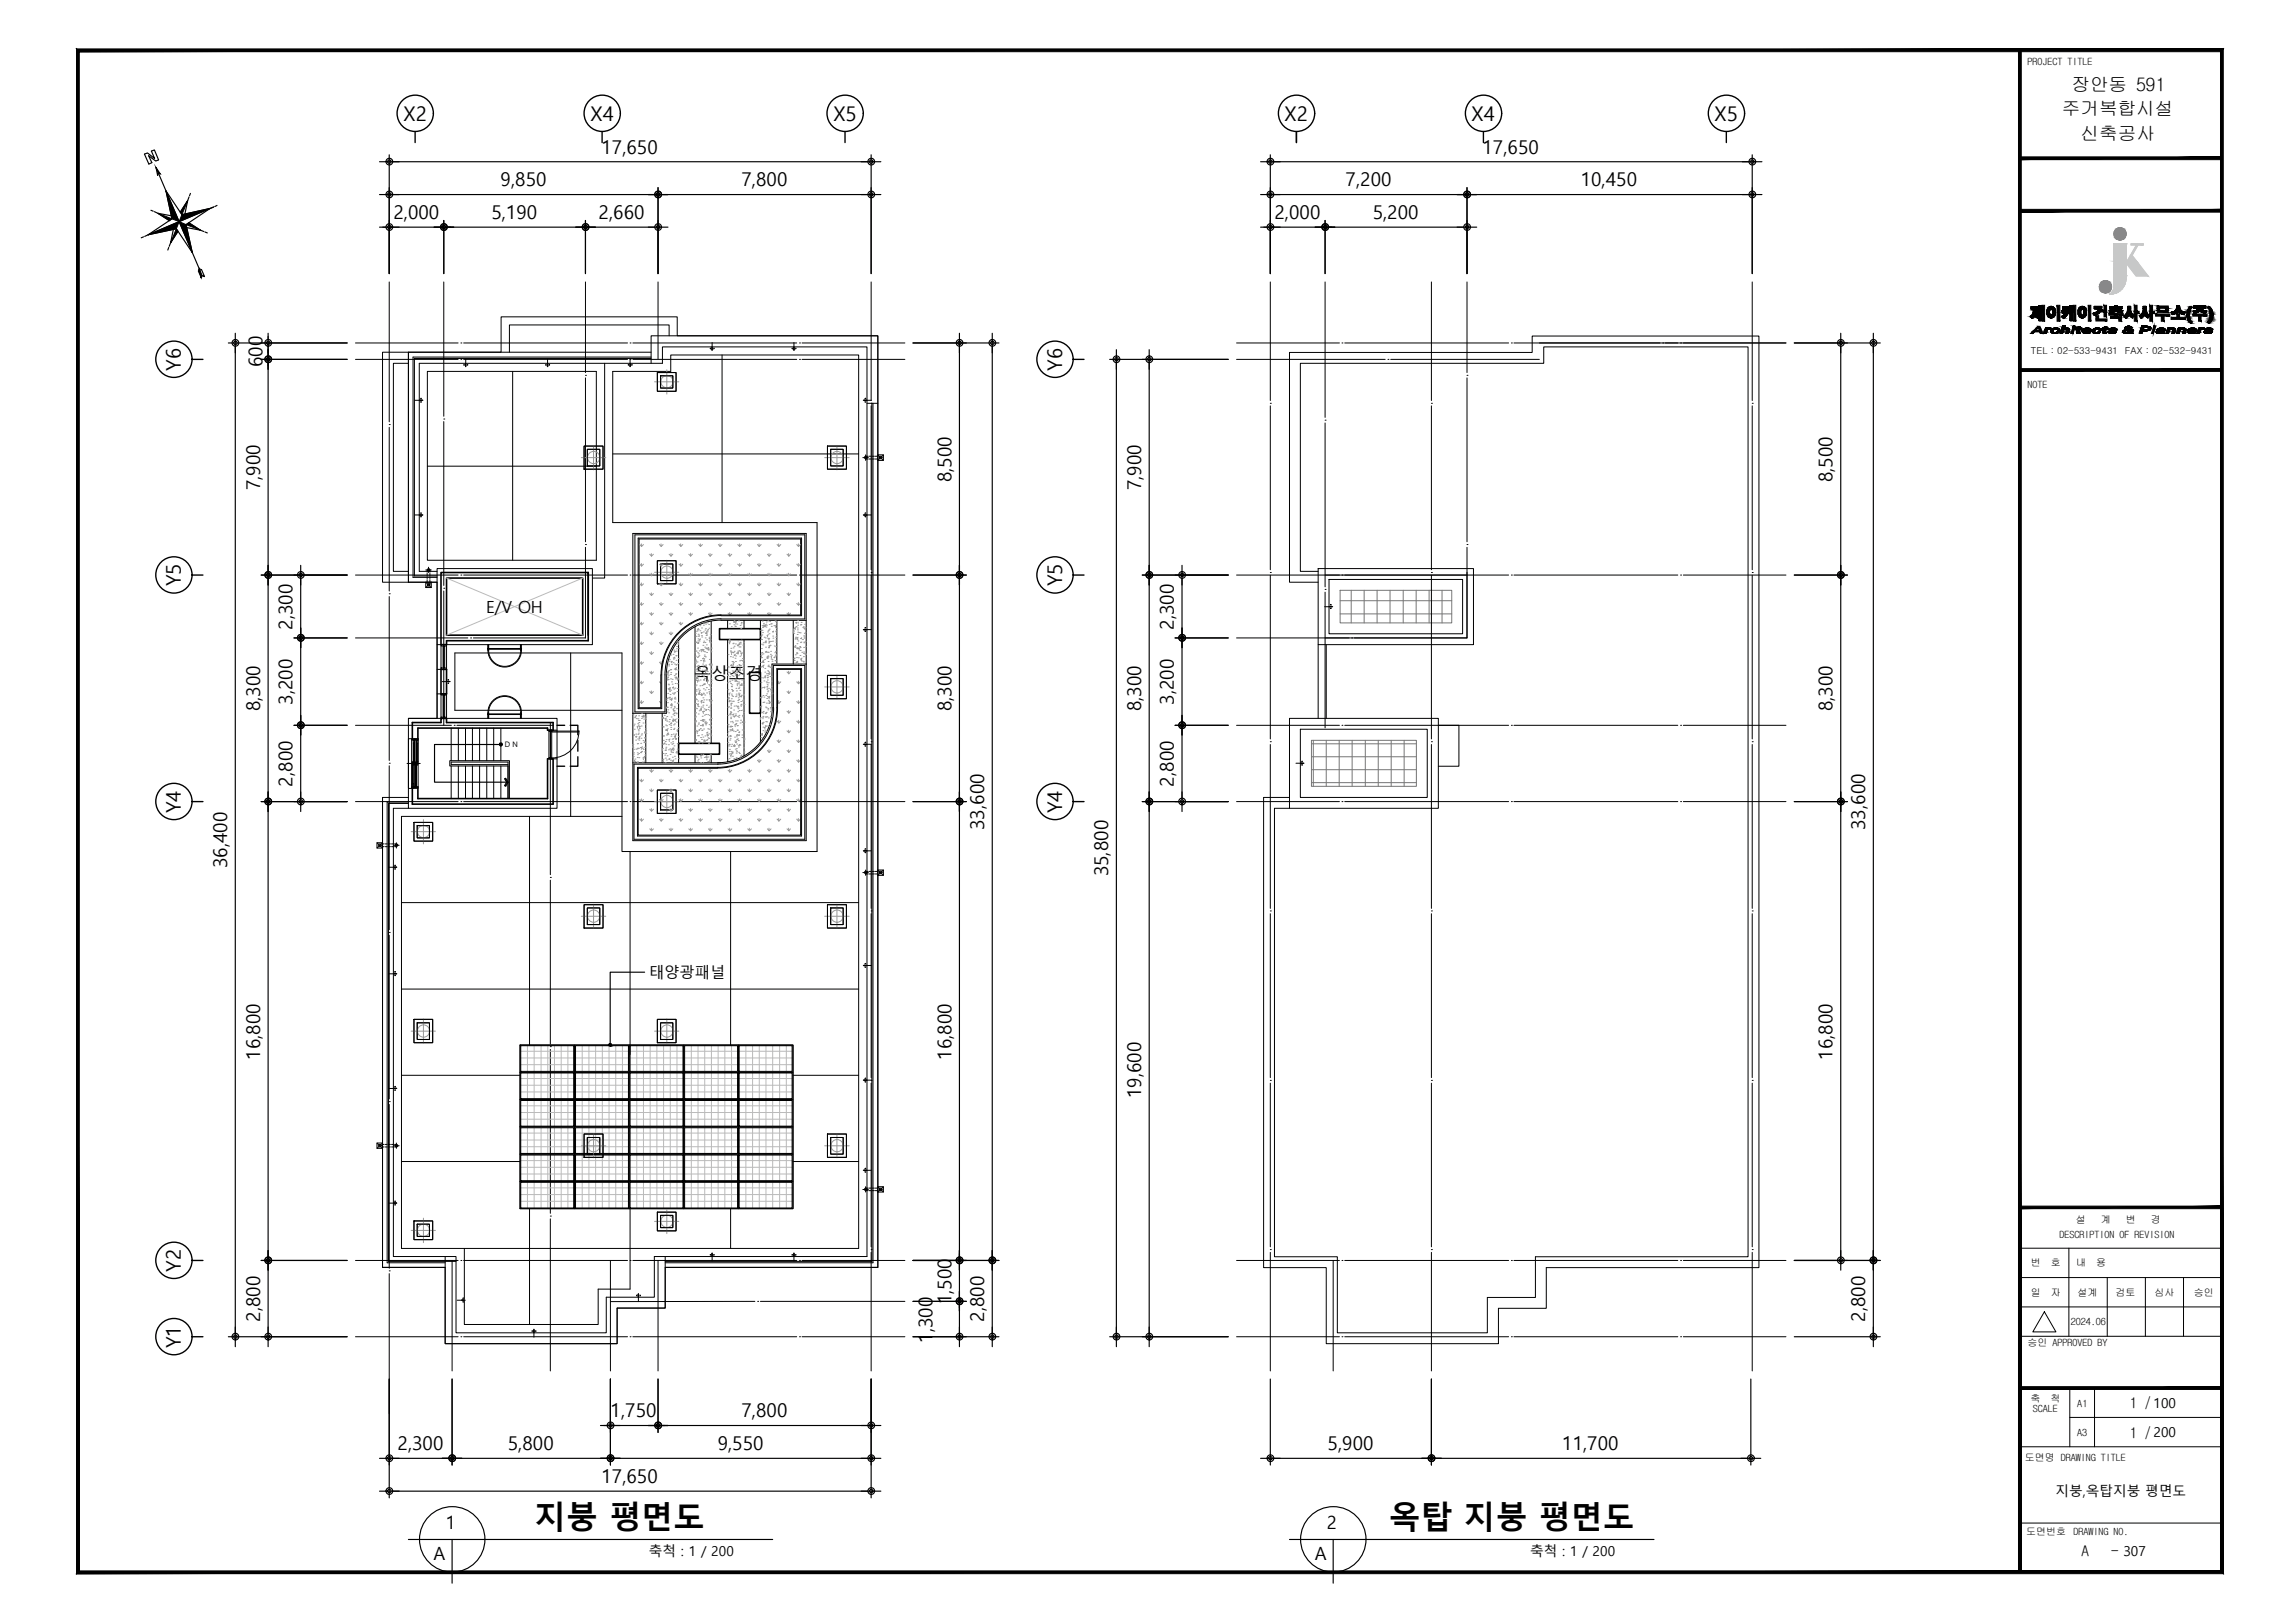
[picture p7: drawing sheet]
<svg xmlns="http://www.w3.org/2000/svg" width="420mm" height="297mm" viewBox="0 0 420 297" stroke-linecap="round" stroke-linejoin="round" font-family="sans-serif">
<defs><g id="words">
<g font-size="5.8">
<text x="97.9" y="280.1">지붕 평면도</text>
<text x="254.4" y="280.1">옥탑 지붕 평면도</text>
</g>
<g font-size="3.7">
<text x="73.9" y="22.1">X2</text>
<text x="108.2" y="22.1">X4</text>
<text x="152.7" y="22.1">X5</text>
<text x="235.3" y="22.1">X2</text>
<text x="269.5" y="22.1">X4</text>
<text x="314" y="22.1">X5</text>
<text x="33.1" y="67.9" transform="rotate(-90 33.1 67.9)">Y6</text>
<text x="194.5" y="67.9" transform="rotate(-90 194.5 67.9)">Y6</text>
<text x="33.1" y="107.4" transform="rotate(-90 33.1 107.4)">Y5</text>
<text x="194.5" y="107.4" transform="rotate(-90 194.5 107.4)">Y5</text>
<text x="33.1" y="148.9" transform="rotate(-90 33.1 148.9)">Y4</text>
<text x="194.5" y="148.9" transform="rotate(-90 194.5 148.9)">Y4</text>
<text x="33.1" y="232.9" transform="rotate(-90 33.1 232.9)">Y2</text>
<text x="33.1" y="246.9" transform="rotate(-90 33.1 246.9)">Y1</text>
</g>
<g font-size="3.5">
<text x="110.2" y="28.1">17,650</text>
<text x="271.5" y="28.1">17,650</text>
<text x="91.7" y="34.1">9,850</text>
<text x="135.8" y="34.1">7,800</text>
<text x="246.5" y="34.1">7,200</text>
<text x="289.5" y="34.1">10,450</text>
<text x="72.1" y="40.1">2,000</text>
<text x="90" y="40.1">5,190</text>
<text x="109.6" y="40.1">2,660</text>
<text x="233.4" y="40.1">2,000</text>
<text x="251.4" y="40.1">5,200</text>
<text x="48" y="67.2" transform="rotate(-90 48 67.2)">600</text>
<text x="47.6" y="89.8" transform="rotate(-90 47.6 89.8)">7,900</text>
<text x="174.2" y="88.3" transform="rotate(-90 174.2 88.3)">8,500</text>
<text x="209" y="89.8" transform="rotate(-90 209 89.8)">7,900</text>
<text x="335.7" y="88.3" transform="rotate(-90 335.7 88.3)">8,500</text>
<text x="53.6" y="115.3" transform="rotate(-90 53.6 115.3)">2,300</text>
<text x="215" y="115.3" transform="rotate(-90 215 115.3)">2,300</text>
<text x="47.6" y="130.3" transform="rotate(-90 47.6 130.3)">8,300</text>
<text x="53.6" y="129.1" transform="rotate(-90 53.6 129.1)">3,200</text>
<text x="174.2" y="130.3" transform="rotate(-90 174.2 130.3)">8,300</text>
<text x="209" y="130.3" transform="rotate(-90 209 130.3)">8,300</text>
<text x="215" y="129.1" transform="rotate(-90 215 129.1)">3,200</text>
<text x="335.7" y="130.3" transform="rotate(-90 335.7 130.3)">8,300</text>
<text x="53.6" y="144" transform="rotate(-90 53.6 144)">2,800</text>
<text x="215" y="144" transform="rotate(-90 215 144)">2,800</text>
<text x="180.3" y="152" transform="rotate(-90 180.3 152)">33,600</text>
<text x="341.6" y="152" transform="rotate(-90 341.6 152)">33,600</text>
<text x="41.6" y="159" transform="rotate(-90 41.6 159)">36,400</text>
<text x="203" y="160.5" transform="rotate(-90 203 160.5)">35,800</text>
<text x="47.6" y="194.1" transform="rotate(-90 47.6 194.1)">16,800</text>
<text x="174.2" y="194.1" transform="rotate(-90 174.2 194.1)">16,800</text>
<text x="335.6" y="194.1" transform="rotate(-90 335.6 194.1)">16,800</text>
<text x="209" y="201.1" transform="rotate(-90 209 201.1)">19,600</text>
<text x="174.2" y="238.9" transform="rotate(-90 174.2 238.9)">1,500</text>
<text x="47.6" y="242" transform="rotate(-90 47.6 242)">2,800</text>
<text x="170.8" y="245.9" transform="rotate(-90 170.8 245.9)">1,300</text>
<text x="180.3" y="242" transform="rotate(-90 180.3 242)">2,800</text>
<text x="341.6" y="242" transform="rotate(-90 341.6 242)">2,800</text>
<text x="111.8" y="259.6">1,750</text>
<text x="135.8" y="259.6">7,800</text>
<text x="72.8" y="265.6">2,300</text>
<text x="93" y="265.6">5,800</text>
<text x="131.4" y="265.6">9,550</text>
<text x="243.2" y="265.6">5,900</text>
<text x="286.1" y="265.6">11,700</text>
<text x="110.2" y="271.6">17,650</text>
</g>
<g font-size="3.4">
<text x="379.4" y="16.7">장안동 591</text>
<text x="377.7" y="21.1">주거복합시설</text>
<text x="381.1" y="25.6">신축공사</text>
</g>
<g font-size="3.3">
<text x="81.7" y="280.1">1</text>
<text x="243" y="280.1">2</text>
<text x="79.4" y="285.7">A</text>
<text x="240.8" y="285.7">A</text>
</g>
<g font-size="3.1">
<text x="89.1" y="112.2">E/V OH</text>
<text x="127.2" y="124.6">옥상조경</text>
</g>
<text font-size="2.8" x="118.9" y="179.1">태양광패널</text>
<g font-size="2.7">
<text x="390" y="257.9">1 /100</text>
<text x="390" y="263.3">1 /200</text>
<text x="381.3" y="285">A</text>
<text x="386.7" y="285">- 307</text>
</g>
<g font-size="2.5">
<text x="376.5" y="274">지붕,옥탑지붕 평면도</text>
<text x="118.8" y="284.9">축척 : 1 / 200</text>
<text x="280.2" y="284.9">축척 : 1 / 200</text>
</g>
<g font-size="1.8">
<text x="371.3" y="11.9">PROJECT TITLE</text>
<text x="371.3" y="71">NOTE</text>
<text x="377.2" y="226.8">DESCRIPTION OF REVISION</text>
<text x="380.2" y="224">설</text>
<text x="384.8" y="224">계</text>
<text x="389.4" y="224">변</text>
<text x="393.9" y="224">경</text>
<text x="371.9" y="231.9">번</text>
<text x="375.6" y="231.9">호</text>
<text x="380.2" y="231.9">내</text>
<text x="383.9" y="231.9">용</text>
<text x="371.9" y="237.3">일</text>
<text x="375.6" y="237.3">자</text>
<text x="380.5" y="237.3">설계</text>
<text x="387.5" y="237.3">검토</text>
<text x="394.6" y="237.3">심사</text>
<text x="401.8" y="237.3">승인</text>
<text x="379.3" y="242.6">2024.06</text>
<text x="371.3" y="246.5">승인 APPROVED BY</text>
<text x="371.9" y="256.8">축</text>
<text x="375.6" y="256.8">척</text>
<text x="380.4" y="257.6">A1</text>
<text x="372.3" y="258.5">SCALE</text>
<text x="380.4" y="263">A3</text>
<text x="370.9" y="267.5">도면명 DRAWING TITLE</text>
<text x="371.1" y="281.1">도면번호</text>
<text x="379.8" y="281.1">DRAWING NO.</text>
</g>
<g font-size="1.7">
<text x="372" y="64.8">TEL : 02-533-9431</text>
<text x="389.2" y="64.8">FAX : 02-532-9431</text>
</g>
<text font-size="1.4" x="92.5" y="136.8">DN</text>
</g></defs>
<!-- layer: HAT -->
<g fill="none" stroke="#767676" stroke-width=".18">
<path d="M245.4 108.1h20.5v6h-20.5zM245.4 110h20.5M245.4 112.4h20.5M247.5 108.1v6M249.9 108.1v6M252.2 108.1v6M254.6 108.1v6M257 108.1v6M259.4 108.1v6M261.7 108.1v6M264.1 108.1v6M240.2 135.6h19.2v8.4h-19.2z"/>
<path d="M240.2 136.2h19.2M240.2 138.6h19.2M240.5 135.6v8.4M242.9 135.6v8.4M245.3 135.6v8.4M247.6 135.6v8.4M250.1 135.6v8.4M252.4 135.6v8.4M254.8 135.6v8.4M257.2 135.6v8.4M240.2 141h19.2M240.2 143.3h19.2"/>
</g>
<!-- layer: 0 -->
<g fill="#000" stroke="#000" stroke-width=".18">
<path d="M28.6 30.7l.8 1.2-.4-.2zM34.4 36.7l-1.1 2.6-.3-.5zM28.9 39.1l2.6 1-.5 .3zM32.3 41.9l.3 .5-1.4 2.1zM33.3 39.3l5.2-1.1-5.7 2.4zM30.4 35l2.4 5.6-1.3-.5zM27.1 43l5.7-2.4-.5 1.3zM32.8 40.6l1.3 .5 1.1 5.2zM34.1 41.1l.5-.3 2.1 1.3zM111.7 191.6h.1z"/>
<path d="M36.5 49.2l-.2 .4 .6 1.3zM36.5 49.2l.5 1.3-.1 .4z"/>
<path d="M111.7 191.2h.1zM111.7 191.2h.1zM111.7 191.2h.1z"/>
<path d="M111.7 191.5h.1zM111.7 191.5h.1z"/>
<path d="M111.7 191.5l.1 .1zM111.7 191.5l.1 .1z"/>
<path d="M111.7 191.2h.1zM111.7 191.2h.1z"/>
<path d="M111.7 191.2h.1zM111.6 191.2h.2z"/>
<path d="M111.6 191.2h.2zM111.6 191.2h.2z"/>
<path d="M111.6 191.2h.3zM111.6 191.2h.3zM111.6 191.2h.3zM111.6 191.2h.3z"/>
<path d="M111.6 191.5h.2zM111.6 191.5h.2z"/>
<path d="M111.6 191.2h.3zM111.6 191.2h.3z"/>
<path d="M111.6 191.2h.3zM111.5 191.2h.4zM111.5 191.2h.4zM111.5 191.2h.4z"/>
<path d="M111.6 191.5h.3zM111.6 191.5h.3z"/>
<path d="M111.6 191.5h.3zM111.6 191.5h.2zM111.6 191.5h.2zM111.6 191.5h.2z"/>
<path d="M111.5 191.2l.4 .1zM111.5 191.2l.4 .1zM111.5 191.3h.4zM111.5 191.3h.4z"/>
<path d="M111.5 191.3h.4zM111.5 191.3h.4zM111.5 191.3h.4zM111.5 191.3h.4z"/>
<path d="M111.5 191.3l.4 .1zM111.5 191.3l.4 .1zM111.5 191.4h.4zM111.5 191.4h.4z"/>
<path d="M111.5 191.4h.4zM111.5 191.4h.4zM111.5 191.4h.4zM111.5 191.4h.4z"/>
<path d="M111.5 191.4l.4 .1zM111.5 191.4l.4 .1zM111.5 191.5h.4zM111.5 191.5h.4zM111.5 191.5h.4zM111.5 191.5h.4z"/>
<path d="M111.5 191.5h.4zM111.5 191.5h.4zM111.6 191.5h.3zM111.6 191.5h.3z"/>
</g>
<!-- layer: CEN -->
<g fill="none" stroke="#000" stroke-width=".18">
<path d="M71.3 51.6v25.6M81.3 51.6v24.6M107.2 51.6v16.6M120.5 51.6v14.1M159.6 51.6v21.7M232.7 51.6v21.7M242.7 51.6v24.8M262.2 51.6v21.7M268.7 51.6v16.6M320.9 51.6v21.7M65.1 62.8h18.8M65.1 65.8h18.8"/>
<path d="M71.3 77.8h.1M71.3 78.3v29.9M76 73.3h1.5M81.3 76.7h.1M81.3 77.2v30M84.4 65.8h.1M84.4 62.8h.1M84.9 62.8h30M84.9 65.8h30M85.3 65.7v1.5M100.3 65.7v1.5M107.2 68.7h.1"/>
<path d="M107.2 69.2v30M115.4 65.8h.1M115.4 62.8h.1M115.4 65.7v1.5M115.9 62.8h30M115.9 65.8h30M130.4 62.7v1.5M145.4 62.7v1.5M146.4 65.8h.1M146.4 62.8h.1M146.9 62.8h18.8M146.9 65.8h18.8"/>
<path d="M158.1 73.3h1.5M159.6 73.9h.1M159.6 74.3v30M226.5 62.8h18.8M226.5 65.8h27.2M232.7 73.9h.1M232.7 74.3v30M242.7 76.9h.1M242.7 77.5v30M245.8 62.8h.1M246.3 62.8h30M254.2 65.8h.1"/>
<path d="M254.7 65.8h27.2M262.2 73.9h.1M262.2 74.3v30M268.7 68.7h.1M268.7 69.2v30M276.8 62.8h.1M277.3 62.8h49.8M304.5 62.8h.1M307.8 62.8h.1M320.9 73.9h.1M320.9 74.3v30M76 94.3h1.5"/>
<path d="M107.2 99.7h.1M158.1 94.3h1.5M268.7 99.7h.1M65.1 105.3h18.8M65.1 116.8h20.6M71.3 108.7h.1M71.3 109.2v30.1M81.3 107.7h.1M81.3 108.2v24.6M84.4 105.3h.1M84.9 105.3h30M86.2 116.8h.1"/>
<path d="M86.7 116.8h20.6M107.2 100.2v16.6M115.4 105.3h.1M115.9 105.3h30M146.4 105.3h.1M146.9 105.3h18.8M158.1 115.3h1.5M159.6 104.8h.1M159.6 105.4v29.9M226.5 105.3h49.8M226.5 116.8h20.6M232.7 104.8h.1"/>
<path d="M232.7 105.4v29.9M242.6 111.1h1.5M242.7 107.9h.1M242.7 108.4v24.9M245.8 105.3h.1M247.6 116.8h.1M262.2 104.8h.1M262.2 105.4v29.9M268.7 104.8v12h-26M268.7 100.2v16.6h-20.6M276.8 105.3h.1M277.3 105.3h30"/>
<path d="M307.8 105.3h.1M308.3 105.3h18.8M320.9 104.8h.1M320.9 105.4v29.9M65.1 132.8h17.6M71.3 139.8h.1M81 124.8h1.5M83.2 132.8h.1M83.7 132.8h17.6M100.8 132.3v27.9M158.1 136.3h1.5M159.6 135.8h.1"/>
<path d="M159.6 136.3v30.1M226.5 132.8h18.8M232.7 135.8h.1M232.7 136.3v30.1M237.4 139.8h1.4M245.8 132.8h.1M246.3 132.8h30M262.2 135.8h.1M262.2 136.3v30.1M276.8 132.8h.1M277.3 132.8h30M307.8 132.8h.1"/>
<path d="M308.3 132.8h18.8M320.9 135.8h.1M320.9 136.3v30.1M65.1 146.8h18.8M71.2 158.8h1.5M71.3 140.2v30.1M84.4 146.8h.1M84.9 146.8h30M115.4 146.8h.1M115.9 146.8h30M146.4 146.8h.1M146.9 146.8h18.8"/>
<path d="M158.1 155.8h1.5M226.5 146.8h18.8M245.8 146.8h.1M246.3 146.8h30M276.8 146.8h.1M277.3 146.8h30M307.8 146.8h.1M308.3 146.8h18.8M71.2 178.3h1.5M71.3 170.8h.1M71.3 171.3v29.9M100.8 160.7h.1"/>
<path d="M100.8 161.2v30M158.1 176.8h1.5M159.6 166.8h.1M159.6 167.3v30M232.7 166.8h.1M232.7 167.3v30M262.2 166.8h.1M262.2 167.3v30M320.9 166.8h.1M320.9 167.3v30M71.2 199.3h1.5M100.8 191.7h.1"/>
<path d="M100.8 192.2v30M158.1 197.8h1.5M159.6 197.9h.1M159.6 198.4v29.9M232.7 197.9h.1M232.7 198.4v29.9M262.2 197.9h.1M262.2 198.4v29.9M320.9 197.9h.1M320.9 198.4v29.9M71.3 201.7h.1M71.3 202.3v30"/>
<path d="M158.1 214.3h1.5M65.1 230.8h18.8M71.2 220.3h1.5M71.3 232.7h.1M71.3 233.2v25.7M82.8 230.8v20.3M83.7 238.1h1.5M84.4 230.8h.1M84.9 230.8h30M100.8 222.7h.1M100.8 223.2v27.9M111.8 230.8v20.3"/>
<path d="M115.4 230.8h.1M115.9 230.8h30M116.9 236.9v1.5M120.5 230.8v20.3M130.4 229.4v1.5M138.3 238.3l-26.5 .1M138.8 238.3h.1M139.3 238.3h26.4M145.4 229.4v1.5M146.4 230.8h.1M146.9 230.8h18.8M159.6 228.8h.1"/>
<path d="M159.6 229.3v21.8M226.5 230.8h18.8M232.7 228.8h.1M232.7 229.3v21.8M244.2 230.8v20.3M245.8 230.8h.1M246.3 230.8h30M262.2 228.8h.1M262.2 229.3v21.8M276.8 230.8h.1M277.3 230.8h30M307.8 230.8h.1"/>
<path d="M308.3 230.8h18.8M320.9 228.8h.1M320.9 229.3v21.8M65.1 244.8h18.8M84.4 244.8h.1M84.9 244.8h30M97.8 243.4v1.5M115.4 244.8h.1M115.9 244.8h30M146.4 244.8h.1M146.9 244.8h18.8M226.5 244.8h18.8"/>
<path d="M245.8 244.8h.1M246.3 244.8h30M276.8 244.8h.1M277.3 244.8h30M307.8 244.8h.1M308.3 244.8h18.8"/>
</g>
<!-- layer: ELEV -->
<g fill="none" stroke="#000" stroke-width=".18">
<path d="M74.8 64.5h-4.7v42.1h4.7M74.8 66.5h-2.7v38.1h2.7M122.6 61.5v-2h-29.3v5M132 112.6h14.6v-13.9h-29.5v30.9h3.9v-6M132 113.6h15.7M132.1 113.6a10 10 0 0 0-10.1 10v7h-6.1M132.1 112.6a11 11 0 0 0-11 11M74.8 131.6h5.3v-25h-5.3v-42.1h17v-6.5h32.2v3.5h36.8v170.6h-39v7.5h-8.8v6.5h-31.5v-14h-11.4v-86.1M115.9 139.7h16.1M141.4 129.6a10 10 0 0 1-10 10.1M142.4 129.6a11 11 0 0 1-11 11.1M142.4 129.6v-7h4.2v30.3h-29.7v-12.2h14.5"/>
<path d="M147.7 121.6v32.4h-31.8v-23.4M147.7 121.6v-23.9h-31.8v32.9M147.7 121.6h-6.3v8"/>
</g>
<!-- layer: 0 -->
<g fill="none" stroke="#000" stroke-width=".21">
<path d="M26.5 28.2l.5-.2 1.3 1-.6-1.3 .6-.2 .7 1.8-.5 .2-1.3-1 .6 1.3-.5 .2zM27.6 38.5l.5 .2M28.3 38.8l.6 .3M29 31.7l-.1 .4-.3-1.4 7.9 18.5 .4 .2 .6 1.3-.5-.2M31.4 39.5l-2.5-.4 2.1 1.3M33 38.8l1.4-2.1-.5 2.5M34.6 36.1l-.2 .6M34.9 35.4l-.2 .4M38.5 38.2l-5.2 1.1-2.9-4.3 1.1 5.1-4.4 2.9M38.5 38.2l.6-.3-12 5.1M38.5 38.2l-4.4 2.9 1.1 5.2-2.9-4.4-5.2 1.1M39.8 37.6l-.5 .2"/>
<path d="M69.5 35.6h3.6M69.5 29.6h3.6M118.7 35.6h3.6M157.7 35.6h3.6M157.7 29.6h3.6M230.9 35.6h3.6M230.9 29.6h3.6M266.9 35.6h3.6M319.1 35.6h3.6M319.1 29.6h3.6M26.3 43.4l-.4 .1M27.1 43l-.6 .3"/>
<path d="M30.9 45.3l-.2 .5M31.2 44.5l-.2 .6M31.7 42l-.5 2.5 1.4-2.1M34.2 41.7l2.5 .4M34.6 40.8l2.1 1.3M36.7 42.1l.6 .3M37.5 42.5l.5 .2M69.5 41.6h3.6M79.5 41.6h3.6M105.5 41.6h3.6M118.7 41.6h3.6M230.9 41.6h3.6"/>
<path d="M240.9 41.6h3.6M266.9 41.6h3.6M43.1 61v3.6M49.1 61v6.6M175.7 61v3.6M181.7 61v3.6M204.5 64v3.6M210.5 64v3.6M337.1 61v3.6M343.1 61v3.6M49.1 103.5v3.6M55.1 103.5v3.6"/>
<path d="M55.1 115v3.6M175.7 103.5v3.6M210.5 103.5v3.6M216.5 103.5v3.6M216.5 115v3.6M337.1 103.5v3.6M55.1 131v3.6M216.5 131v3.6M49.1 145v3.6M55.1 145v3.6M175.7 145v3.6M210.5 145v3.6"/>
<path d="M216.5 145v3.6M337.1 145v3.6M118.1 178h-6.3v13.4M49.1 229v3.6M175.7 229v3.6M175.7 236.5v3.6M181.7 229v3.6M337.1 229v3.6M343.1 229v3.6M43.1 243v3.6M49.1 243v3.6M175.7 243v3.6"/>
<path d="M181.7 243v3.6M204.5 243v3.6M210.5 243v3.6M343.1 243v3.6M69.5 267.1h3.6M69.5 273.1h3.6M81 267.1h3.6M110 267.1h3.6M110 261.1h3.6M118.7 261.1h3.6M157.7 267.1h3.6M157.7 261.1h3.6"/>
<path d="M157.7 273.1h3.6M230.9 267.1h3.6M260.4 267.1h3.6M318.9 267.1h3.6M74.8 281.9h66.7M82.8 281.9v8M236.2 281.9h66.7M244.2 281.9v8"/>
<circle cx="71.3" cy="29.6" r=".32"/>
<circle cx="71.3" cy="35.6" r=".32"/>
<circle cx="71.3" cy="35.6" r=".61"/>
<circle cx="71.3" cy="29.6" r=".61"/>
<circle cx="120.5" cy="35.6" r=".61"/>
<circle cx="120.5" cy="35.6" r=".32"/>
<circle cx="159.6" cy="35.6" r=".61"/>
<circle cx="159.6" cy="29.6" r=".61"/>
<circle cx="159.6" cy="29.6" r=".32"/>
<circle cx="159.6" cy="35.6" r=".32"/>
<circle cx="232.7" cy="35.6" r=".32"/>
<circle cx="232.7" cy="29.6" r=".32"/>
<circle cx="232.7" cy="29.6" r=".61"/>
<circle cx="232.7" cy="35.6" r=".61"/>
<circle cx="268.7" cy="35.6" r=".61"/>
<circle cx="268.7" cy="35.6" r=".32"/>
<circle cx="321" cy="29.6" r=".61"/>
<circle cx="321" cy="35.6" r=".61"/>
<circle cx="321" cy="29.6" r=".32"/>
<circle cx="321" cy="35.6" r=".32"/>
<circle cx="71.3" cy="41.6" r=".61"/>
<circle cx="71.3" cy="41.6" r=".32"/>
<circle cx="81.3" cy="41.6" r=".32"/>
<circle cx="81.3" cy="41.6" r=".61"/>
<circle cx="107.3" cy="41.6" r=".61"/>
<circle cx="107.3" cy="41.6" r=".32"/>
<circle cx="120.5" cy="41.6" r=".61"/>
<circle cx="120.5" cy="41.6" r=".32"/>
<circle cx="232.7" cy="41.6" r=".61"/>
<circle cx="232.7" cy="41.6" r=".32"/>
<circle cx="242.7" cy="41.6" r=".32"/>
<circle cx="242.7" cy="41.6" r=".61"/>
<circle cx="268.7" cy="41.6" r=".61"/>
<circle cx="268.7" cy="41.6" r=".32"/>
<circle cx="43.1" cy="62.8" r=".61"/>
<circle cx="43.1" cy="62.8" r=".32"/>
<circle cx="49.1" cy="65.8" r=".61"/>
<circle cx="49.1" cy="62.8" r=".32"/>
<circle cx="49.1" cy="65.8" r=".32"/>
<circle cx="49.1" cy="62.8" r=".61"/>
<circle cx="175.7" cy="62.8" r=".61"/>
<circle cx="175.7" cy="62.8" r=".32"/>
<circle cx="181.8" cy="62.8" r=".61"/>
<circle cx="181.8" cy="62.8" r=".32"/>
<circle cx="204.5" cy="65.8" r=".61"/>
<circle cx="204.5" cy="65.8" r=".32"/>
<circle cx="210.5" cy="65.8" r=".61"/>
<circle cx="210.5" cy="65.8" r=".32"/>
<circle cx="337.2" cy="62.8" r=".61"/>
<circle cx="337.2" cy="62.8" r=".32"/>
<circle cx="343.1" cy="62.8" r=".61"/>
<circle cx="343.1" cy="62.8" r=".32"/>
<circle cx="49.1" cy="105.3" r=".61"/>
<circle cx="49.1" cy="105.3" r=".32"/>
<circle cx="55.1" cy="105.3" r=".61"/>
<circle cx="55.1" cy="116.8" r=".61"/>
<circle cx="55.1" cy="105.3" r=".32"/>
<circle cx="55.1" cy="116.8" r=".32"/>
<circle cx="175.7" cy="105.3" r=".61"/>
<circle cx="175.7" cy="105.3" r=".32"/>
<circle cx="210.5" cy="105.3" r=".61"/>
<circle cx="210.5" cy="105.3" r=".32"/>
<circle cx="216.5" cy="116.8" r=".61"/>
<circle cx="216.5" cy="105.3" r=".61"/>
<circle cx="216.5" cy="116.8" r=".32"/>
<circle cx="216.5" cy="105.3" r=".32"/>
<circle cx="337.2" cy="105.3" r=".61"/>
<circle cx="337.2" cy="105.3" r=".32"/>
<circle cx="55.1" cy="132.8" r=".61"/>
<circle cx="55.1" cy="132.8" r=".32"/>
<circle cx="216.5" cy="132.8" r=".61"/>
<circle cx="216.5" cy="132.8" r=".32"/>
<circle cx="49.1" cy="146.8" r=".61"/>
<circle cx="49.1" cy="146.8" r=".32"/>
<circle cx="55.1" cy="146.8" r=".32"/>
<circle cx="55.1" cy="146.8" r=".61"/>
<circle cx="175.7" cy="146.8" r=".61"/>
<circle cx="175.7" cy="146.8" r=".32"/>
<circle cx="210.5" cy="146.8" r=".61"/>
<circle cx="210.5" cy="146.8" r=".32"/>
<circle cx="216.5" cy="146.8" r=".32"/>
<circle cx="216.5" cy="146.8" r=".61"/>
<circle cx="337.2" cy="146.8" r=".61"/>
<circle cx="337.2" cy="146.8" r=".32"/>
<circle cx="111.8" cy="191.4" r=".19"/>
<circle cx="49.1" cy="230.8" r=".61"/>
<circle cx="49.1" cy="230.8" r=".32"/>
<circle cx="175.7" cy="238.3" r=".61"/>
<circle cx="175.7" cy="230.8" r=".32"/>
<circle cx="175.7" cy="238.3" r=".32"/>
<circle cx="175.7" cy="230.8" r=".61"/>
<circle cx="181.8" cy="230.8" r=".61"/>
<circle cx="181.8" cy="230.8" r=".32"/>
<circle cx="337.2" cy="230.8" r=".32"/>
<circle cx="337.2" cy="230.8" r=".61"/>
<circle cx="343.1" cy="230.8" r=".61"/>
<circle cx="343.1" cy="230.8" r=".32"/>
<circle cx="43.1" cy="244.8" r=".32"/>
<circle cx="43.1" cy="244.8" r=".61"/>
<circle cx="49.1" cy="244.8" r=".32"/>
<circle cx="49.1" cy="244.8" r=".61"/>
<circle cx="175.7" cy="244.8" r=".32"/>
<circle cx="175.7" cy="244.8" r=".61"/>
<circle cx="181.8" cy="244.8" r=".32"/>
<circle cx="181.8" cy="244.8" r=".61"/>
<circle cx="204.5" cy="244.8" r=".32"/>
<circle cx="204.5" cy="244.8" r=".61"/>
<circle cx="210.5" cy="244.8" r=".32"/>
<circle cx="210.5" cy="244.8" r=".61"/>
<circle cx="343.1" cy="244.8" r=".32"/>
<circle cx="343.1" cy="244.8" r=".61"/>
<circle cx="71.3" cy="267" r=".32"/>
<circle cx="71.3" cy="273.1" r=".32"/>
<circle cx="71.3" cy="267" r=".61"/>
<circle cx="71.3" cy="273.1" r=".61"/>
<circle cx="82.8" cy="267" r=".61"/>
<circle cx="82.8" cy="267" r=".32"/>
<circle cx="111.8" cy="267" r=".61"/>
<circle cx="111.8" cy="261" r=".61"/>
<circle cx="111.8" cy="267" r=".32"/>
<circle cx="111.8" cy="261" r=".32"/>
<circle cx="120.5" cy="261" r=".32"/>
<circle cx="120.5" cy="261" r=".61"/>
<circle cx="159.6" cy="273.1" r=".61"/>
<circle cx="159.6" cy="261" r=".61"/>
<circle cx="159.6" cy="267" r=".61"/>
<circle cx="159.6" cy="273.1" r=".32"/>
<circle cx="159.6" cy="267" r=".32"/>
<circle cx="159.6" cy="261" r=".32"/>
<circle cx="232.7" cy="267" r=".32"/>
<circle cx="232.7" cy="267" r=".61"/>
<circle cx="262.2" cy="267" r=".61"/>
<circle cx="262.2" cy="267" r=".32"/>
<circle cx="320.7" cy="267" r=".61"/>
<circle cx="320.7" cy="267" r=".32"/>
<circle cx="82.8" cy="281.9" r="6"/>
<circle cx="244.2" cy="281.9" r="6"/>
</g>
<!-- layer: ELE4 -->
<g fill="none" stroke="#000" stroke-width=".18">
<path d="M110.7 66.5v39.4h-2.2M119.3 66.5v-5h41.5v170.6h-39M119.3 65.6h-43.4v39.9h4.2M119.3 64.5h-44.5v42.1h5.3M119.3 65.4h-43.7v40.3h4.5M158.8 73.9h2M159.7 73.9v157.1h-37.9M159.9 73.9v157.4h-38.1M80.1 104.6h-3.3v-38.1h44.5v-3h37.5v166.6h-39v7.5h-8.8v6.5h-27.5v-14h-11.4v-82.1h2.7M241.4 104.1h28.5v14h-28.5zM243.4 106.1h24.5v10h-24.5zM236.2 131.6h27.2v16.4h-27.2z"/>
<path d="M238.2 133.5h23.2v12.5h-23.2zM263.4 132.8h3.8v7.5h-3.8M74.8 147.1h-3.6v83.9h12.3M74.8 146h-4.7v86.1h11.4M74.8 146.9h-3.9v84.4h10.6M81.5 230.1v16h31.5v-6.5h8.8v-9.5"/>
</g>
<!-- layer: DIM -->
<g fill="none" stroke="#000" stroke-width=".21">
<path d="M71.3 28.3v21.8M71.9 35.6h48M71.9 29.6h87M120.5 34.4v15.7M121.2 35.6h37.7M159.6 28.3v21.8M232.7 28.3v21.8M233.3 35.6h34.8M233.3 29.6h87M268.7 34.4v15.7M269.3 35.6h51M320.9 28.3v21.8"/>
<path d="M70.1 41.6h.6M71.3 41.6h10M81.3 40.4v9.7M81.9 41.6h24.7M107.2 40.4v9.7M107.8 41.6h12.1M231.5 41.6h.6M232.7 41.6h10M242.7 40.4v9.7M243.3 41.6h24.8M41.8 62.8h21.8M43.1 63.4v180.8"/>
<path d="M47.8 65.8h15.8M49.1 61.6v.6M49.1 62.8v3M49.1 66.4v38.3M167.2 62.8h15.8M175.7 63.4v41.3M181.7 63.4v166.8M203.2 65.8h21.8M204.5 66.4v177.8M210.5 66.4v38.3M328.6 62.8h15.8M337.1 63.4v41.3"/>
<path d="M343.1 63.4v166.8M47.8 105.3h15.8M49.1 105.9v40.3M53.8 116.8h9.8M55.1 105.9v10.3M55.1 117.4v14.8M167.2 105.3h9.8M175.7 105.9v40.3M209.2 105.3h15.8M210.5 105.9v40.3M215.2 116.8h9.8M216.5 105.9v10.3"/>
<path d="M216.5 117.4v14.8M328.6 105.3h9.8M337.1 105.9v40.3M53.8 132.8h9.8M55.1 133.4v12.8M215.2 132.8h9.8M216.5 133.4v12.8M47.8 146.8h15.8M49.1 147.4v82.8M167.2 146.8h9.8M175.7 147.4v82.8M209.2 146.8h15.8"/>
<path d="M210.5 147.4v96.8M328.6 146.8h9.8M337.1 147.4v82.8M47.8 230.8h15.8M49.1 231.4v12.8M167.2 230.8h15.8M167.2 238.3h9.8M175.7 230.8v7.5M175.7 238.9v5.3M181.7 231.4v12.8M328.6 230.8h15.8M343.1 231.4v12.8"/>
<path d="M41.8 244.8h21.8M71.3 252.5v21.8M82.8 252.5v15.8M111.8 252.5v15.8M120.5 252.5v9.8M159.6 252.5v21.8M167.2 244.8h15.8M203.2 244.8h21.8M232.7 252.5v15.8M262.2 252.5v15.8M320.7 252.5v15.8M328.6 244.8h15.8"/>
<path d="M71.9 267.1h10.3M71.9 273.1h87M83.4 267.1h27.8M110.6 261.1h.6M111.8 261.1h8.7M112.4 267.1h46.5M121.2 261.1h37.7M233.3 267.1h28.3M262.8 267.1h57.3"/>
</g>
<!-- layer: ELE5 -->
<g fill="none" stroke="#000" stroke-width=".18">
<path d="M124.3 117.3v18.8M127.3 114.8v21.3M130.3 113.8v22.3M133.3 113.6v1.5M133.3 117.1v22.4M136.3 113.6v1.5M136.3 117.1v21.3M139.3 113.6v1.5M139.3 117.1v6M142.3 113.6v8M145.3 113.6v8M241.4 106.6h-5.2v-42.1h44.4v-3h41.6v170.6h-39v7.5h-8.8v6.5h-31.5v-14h-11.5v-86.1h4.8"/>
<path d="M241.4 104.6h-3.2v-38.1h44.5v-3h37.5v166.7h-39v7.4h-8.8v6.5h-27.5v-13.9h-11.5v-82.2h2.8M241.4 118.1v13.5M242.9 118.1v13.5M118.3 130.6v9.1M121.3 130.6v9.1M124.3 138.1v1.6M127.3 138.1v1.6M130.3 138.1v1.6M139.3 130.6v5.3"/>
</g>
<!-- layer: TEX -->
<g fill="none" stroke="#000" stroke-width=".25">
<path d="M76 24.1v2M110.3 24.1v2M154.8 24.1v2M237.4 24.1v2M271.7 24.1v2M316.2 24.1v2M35.1 65.8h2.1M196.6 65.8h1.9M35.1 105.3h2.1M196.6 105.3h1.9M35.1 146.8h2.1M196.6 146.8h1.9"/>
<path d="M35.1 230.8h2.1M35.1 244.8h2.1"/>
</g>
<!-- layer: CNA-TEXT -->
<g fill="none" stroke="#000" stroke-width=".25">
<circle cx="76.1" cy="20.8" r="3.3"/>
<circle cx="110.3" cy="20.8" r="3.3"/>
<circle cx="154.8" cy="20.8" r="3.3"/>
<circle cx="237.5" cy="20.8" r="3.3"/>
<circle cx="271.7" cy="20.8" r="3.3"/>
<circle cx="316.2" cy="20.8" r="3.3"/>
<circle cx="31.9" cy="65.8" r="3.3"/>
<circle cx="193.2" cy="65.8" r="3.3"/>
<circle cx="31.9" cy="105.3" r="3.3"/>
<circle cx="193.2" cy="105.3" r="3.3"/>
<circle cx="31.9" cy="146.8" r="3.3"/>
<circle cx="193.2" cy="146.8" r="3.3"/>
<circle cx="31.9" cy="230.8" r="3.3"/>
<circle cx="31.9" cy="244.8" r="3.3"/>
</g>
<!-- layer: FIN -->
<path d="M80.1 118.1v13.5M80.8 118.1h-.7v-14h28.4v14h-26.7M80.1 122.6h.7M80.1 127.1h.7M80.8 131.6h-6v16.4h27.2v-16.4h-20.2M101.3 139h.7M101.3 133.7h.7" fill="none" stroke="#000" stroke-width=".18"/>
<!-- layer: STAIR -->
<g fill="none" stroke="#000" stroke-width=".18">
<path d="M82.6 133.3v6M83.9 133.3v6M85.3 133.3v6M86.5 133.3v6M87.8 133.3v6M89.2 133.3v6M90.4 133.3v6M91.7 133.3v6M82.6 140.3v5.9M83.9 140.3v5.9M85.3 140.3v5.9M86.5 140.3v5.9"/>
<path d="M87.8 140.3v5.9M89.2 140.3v5.9M90.4 140.3v5.9M91.7 140.3v5.9M93 140.3v5.9"/>
</g>
<!-- layer: CON -->
<path d="M81.8 105.9h24.9v10.4h-24.9zM107.7 104.8v12.5h-25.9v.8h-1v-13.3h26.9v11.5M131.8 115.1h7.5v2h-7.5zM75.5 132.3h5.3v-.7h1v.7h19.5v1.4h-1v-.4h-23.8v2h-1zM80.8 122.6h1v4.5h-1zM124.3 136.1h7.5v2h-7.5zM137.3 123.1h2v7.5h-2zM75.5 144.3h1v1.9h23.8v-7.2h1v8.3h-25.8z" fill="none" stroke="#000" stroke-width=".3"/>
<!-- layer: WIN -->
<path d="M100.5 133.7h.5v.2h-.5zM100.5 138.8h.5v.2h-.5z" fill="none" stroke="#000" stroke-width=".21"/>
<g fill="none" stroke="#000" stroke-width=".18">
<path d="M80.8 118.1h1v.2h-1zM80.8 118.3v4.3h1v-.3h-1M81.2 118.3h.2v4h-.2zM81.3 118.2v4.2M81.8 118.3v4M74.5 139.8h2.5M75.4 135.3h.6v.2h-.6zM75.4 135.5v8.6M75.5 139.5h.2v.6h-.2zM75.5 135.3h-.7v9M75.7 139.5h.2v.6h-.2zM75.7 135.5h.2v.6h-.2z"/>
<path d="M75.7 136.1v3.4M75.8 136.1v3.4M75.9 136.1v3.4M76 135.3h.6v.2h-.6zM76 135.5v8.6M76.1 139.5h.2v.6h-.2zM76.3 139.5h.2v.6h-.2zM76.3 135.5h.2v.6h-.2zM76.3 136.1v3.4M76.4 136.1v3.4M76.6 135.5v8.6M80.8 127.1h1v.2h-1z"/>
<path d="M80.8 127.3v4.3h1v-.3h-1M81.2 127.3h.2v4h-.2zM81.3 127.2v4.2M81.8 127.3v4M100.5 133.9v4.9M100.8 133.9v4.9M101 133.9h5v.2h-5zM106 133.8a4.9 4.9 0 0 1-4.9 5l-.1-4.9M74.8 144.4h.7M75.4 144.1h.6v.2h-.6zM75.5 143.5h.2v.6h-.2zM75.5 140.1v4"/>
<path d="M75.6 140.1v3.4M75.7 140.1v4M76 144.1h.6v.2h-.6zM76.1 143.5h.2v.6h-.2zM76.1 140.1v4M76.2 140.1v3.4M76.3 140.1v4"/>
</g>
<!-- layer: OPEN -->
<path d="M81.8 105.9l24.9 10.4M106.7 105.9l-24.9 10.4" fill="none" stroke="#bababa" stroke-width=".18"/>
<path d="M102 132.8h1.4M104.4 132.8h1.4v1.8M105.8 138.6v1.7h-1.4M105.8 135.6v2M102 140.3h1.4" fill="none" stroke="#000" stroke-width=".25"/>
<g fill="none" stroke="#bababa" stroke-width=".18">
<path d="M95.4 195h9.7M95.4 193.7h9.7M95.4 192.5h9.7M95.4 200h9.7M95.4 198.7h9.7M95.4 197.5h9.7M96.6 191.5v4.7M96.6 196.5v4.7M97.8 191.5v4.7M97.8 196.5v4.7M99.1 191.5v4.7M99.1 196.5v4.7"/>
<path d="M100.3 191.5v4.7M100.3 196.5v4.7M101.6 191.5v4.7M101.6 196.5v4.7M102.8 191.5v4.7M102.8 196.5v4.7M104 191.5v4.7M104 196.5v4.7M105.4 195h9.7M105.4 193.7h9.7M105.4 192.5h9.7M105.4 200h9.7"/>
<path d="M105.4 198.7h9.7M105.4 197.5h9.7M106.6 191.5v4.7M106.6 196.5v4.7M107.9 191.5v4.7M107.9 196.5v4.7M109.1 191.5v4.7M109.1 196.5v4.7M110.3 191.5v4.7M110.3 196.5v4.7M111.5 191.5v4.7M111.5 196.5v4.7"/>
<path d="M112.8 191.5v4.7M112.8 196.5v4.7M114 191.5v4.7M114 196.5v4.7M115.4 195h9.7M115.4 193.7h9.7M115.4 192.5h9.7M115.4 200h9.7M115.4 198.7h9.7M115.4 197.5h9.7M116.6 191.5v4.7M116.6 196.5v4.7"/>
<path d="M117.9 191.5v4.7M117.9 196.5v4.7M119.1 191.5v4.7M119.1 196.5v4.7M120.3 191.5v4.7M120.3 196.5v4.7M121.5 191.5v4.7M121.5 196.5v4.7M122.8 191.5v4.7M122.8 196.5v4.7M124 191.5v4.7M124 196.5v4.7"/>
<path d="M125.4 195h9.7M125.4 193.7h9.7M125.4 192.5h9.7M125.4 200h9.7M125.4 198.7h9.7M125.4 197.5h9.7M126.6 191.5v4.7M126.6 196.5v4.7M127.8 191.5v4.7M127.8 196.5v4.7M129.1 191.5v4.7M129.1 196.5v4.7"/>
<path d="M130.3 191.5v4.7M130.3 196.5v4.7M131.5 191.5v4.7M131.5 196.5v4.7M132.8 191.5v4.7M132.8 196.5v4.7M134 191.5v4.7M134 196.5v4.7M135.4 195h9.7M135.4 193.7h9.7M135.4 192.5h9.7M135.4 200h9.7"/>
<path d="M135.4 198.7h9.7M135.4 197.5h9.7M136.6 191.5v4.7M136.6 196.5v4.7M137.8 191.5v4.7M137.8 196.5v4.7M139.1 191.5v4.7M139.1 196.5v4.7M140.3 191.5v4.7M140.3 196.5v4.7M141.5 191.5v4.7M141.5 196.5v4.7"/>
<path d="M142.8 191.5v4.7M142.8 196.5v4.7M144 191.5v4.7M144 196.5v4.7M95.4 220h9.7M95.4 218.8h9.7M95.4 217.5h9.7M95.4 215h9.7M95.4 213.8h9.7M95.4 212.5h9.7M95.4 210h9.7M95.4 208.8h9.7"/>
<path d="M95.4 207.5h9.7M95.4 205h9.7M95.4 203.7h9.7M95.4 202.5h9.7M96.6 201.5v4.7M96.6 206.5v4.7M96.6 211.5v4.7M96.6 216.5v4.7M97.8 201.5v4.7M97.8 206.5v4.7M97.8 211.5v4.7M97.8 216.5v4.7"/>
<path d="M99.1 201.5v4.7M99.1 206.5v4.7M99.1 211.5v4.7M99.1 216.5v4.7M100.3 201.5v4.7M100.3 206.5v4.7M100.3 211.5v4.7M100.3 216.5v4.7M101.6 201.5v4.7M101.6 206.5v4.7M101.6 211.5v4.7M101.6 216.5v4.7"/>
<path d="M102.8 201.5v4.7M102.8 206.5v4.7M102.8 211.5v4.7M102.8 216.5v4.7M104 201.5v4.7M104 206.5v4.7M104 211.5v4.7M104 216.5v4.7M105.4 220h9.7M105.4 218.8h9.7M105.4 217.5h9.7M105.4 215h9.7"/>
<path d="M105.4 213.8h9.7M105.4 212.5h9.7M105.4 210h9.7M105.4 208.8h9.7M105.4 207.5h9.7M105.4 205h9.7M105.4 203.7h9.7M105.4 202.5h9.7M106.6 201.5v4.7M106.6 206.5v4.7M106.6 211.5v4.7M106.6 216.5v4.7"/>
<path d="M107.9 201.5v4.7M107.9 206.5v4.7M107.9 211.5v4.7M107.9 216.5v4.7M109.1 201.5v4.7M109.1 206.5v4.7M109.1 211.5v4.7M109.1 216.5v4.7M110.3 201.5v4.7M110.3 206.5v4.7M110.3 211.5v4.7M110.3 216.5v4.7"/>
<path d="M111.5 201.5v4.7M111.5 206.5v4.7M111.5 211.5v4.7M111.5 216.5v4.7M112.8 201.5v4.7M112.8 206.5v4.7M112.8 211.5v4.7M112.8 216.5v4.7M114 201.5v4.7M114 206.5v4.7M114 211.5v4.7M114 216.5v4.7"/>
<path d="M115.4 220h9.7M115.4 218.8h9.7M115.4 217.5h9.7M115.4 215h9.7M115.4 213.8h9.7M115.4 212.5h9.7M115.4 210h9.7M115.4 208.8h9.7M115.4 207.5h9.7M115.4 205h9.7M115.4 203.7h9.7M115.4 202.5h9.7"/>
<path d="M116.6 201.5v4.7M116.6 206.5v4.7M116.6 211.5v4.7M116.6 216.5v4.7M117.9 201.5v4.7M117.9 206.5v4.7M117.9 211.5v4.7M117.9 216.5v4.7M119.1 201.5v4.7M119.1 206.5v4.7M119.1 211.5v4.7M119.1 216.5v4.7"/>
<path d="M120.3 201.5v4.7M120.3 206.5v4.7M120.3 211.5v4.7M120.3 216.5v4.7M121.5 201.5v4.7M121.5 206.5v4.7M121.5 211.5v4.7M121.5 216.5v4.7M122.8 201.5v4.7M122.8 206.5v4.7M122.8 211.5v4.7M122.8 216.5v4.7"/>
<path d="M124 201.5v4.7M124 206.5v4.7M124 211.5v4.7M124 216.5v4.7M125.4 220h9.7M125.4 218.8h9.7M125.4 217.5h9.7M125.4 215h9.7M125.4 213.8h9.7M125.4 212.5h9.7M125.4 210h9.7M125.4 208.8h9.7"/>
<path d="M125.4 207.5h9.7M125.4 205h9.7M125.4 203.7h9.7M125.4 202.5h9.7M126.6 201.5v4.7M126.6 206.5v4.7M126.6 211.5v4.7M126.6 216.5v4.7M127.8 201.5v4.7M127.8 206.5v4.7M127.8 211.5v4.7M127.8 216.5v4.7"/>
<path d="M129.1 201.5v4.7M129.1 206.5v4.7M129.1 211.5v4.7M129.1 216.5v4.7M130.3 201.5v4.7M130.3 206.5v4.7M130.3 211.5v4.7M130.3 216.5v4.7M131.5 201.5v4.7M131.5 206.5v4.7M131.5 211.5v4.7M131.5 216.5v4.7"/>
<path d="M132.8 201.5v4.7M132.8 206.5v4.7M132.8 211.5v4.7M132.8 216.5v4.7M134 201.5v4.7M134 206.5v4.7M134 211.5v4.7M134 216.5v4.7M135.4 220h9.7M135.4 218.8h9.7M135.4 217.5h9.7M135.4 215h9.7"/>
<path d="M135.4 213.8h9.7M135.4 212.5h9.7M135.4 210h9.7M135.4 208.8h9.7M135.4 207.5h9.7M135.4 205h9.7M135.4 203.7h9.7M135.4 202.5h9.7M136.6 201.5v4.7M136.6 206.5v4.7M136.6 211.5v4.7M136.6 216.5v4.7"/>
<path d="M137.8 201.5v4.7M137.8 206.5v4.7M137.8 211.5v4.7M137.8 216.5v4.7M139.1 201.5v4.7M139.1 206.5v4.7M139.1 211.5v4.7M139.1 216.5v4.7M140.3 201.5v4.7M140.3 206.5v4.7M140.3 211.5v4.7M140.3 216.5v4.7"/>
<path d="M141.5 201.5v4.7M141.5 206.5v4.7M141.5 211.5v4.7M141.5 216.5v4.7M142.8 201.5v4.7M142.8 206.5v4.7M142.8 211.5v4.7M142.8 216.5v4.7M144 201.5v4.7M144 206.5v4.7M144 211.5v4.7M144 216.5v4.7"/>
</g>
<g fill="none" stroke="#000" stroke-width=".18">
<path d="M95.2 191.4h10v5h-10zM95.2 196.4h10v5h-10zM95.2 191.4h50v29.9h-50zM95.4 191.5h9.7v4.7h-9.7zM95.4 196.5h9.7v4.7h-9.7zM105.2 196.4h10v5h-10zM105.2 191.4h10v5h-10zM105.4 196.5h9.7v4.7h-9.7zM105.4 191.5h9.7v4.7h-9.7zM115.2 196.4h10v5h-10zM115.2 191.4h10v5h-10zM115.4 196.5h9.7v4.7h-9.7z"/>
<path d="M115.4 191.5h9.7v4.7h-9.7zM125.2 196.4h10.1v5h-10.1zM125.2 191.4h10.1v5h-10.1zM125.4 196.5h9.7v4.7h-9.7zM125.4 191.5h9.7v4.7h-9.7zM135.3 196.4h9.9v5h-9.9zM135.3 191.4h9.9v5h-9.9zM135.4 196.5h9.7v4.7h-9.7zM135.4 191.5h9.7v4.7h-9.7zM95.2 201.4h10v5h-10zM95.2 206.4h10v5h-10zM95.2 211.4h10v5h-10z"/>
<path d="M95.2 216.4h10v4.9h-10zM95.4 201.5h9.7v4.7h-9.7zM95.4 206.5h9.7v4.7h-9.7zM95.4 211.5h9.7v4.7h-9.7zM95.4 216.5h9.7v4.7h-9.7zM105.2 216.4h10v4.9h-10zM105.2 211.4h10v5h-10zM105.2 206.4h10v5h-10zM105.2 201.4h10v5h-10zM105.4 216.5h9.7v4.7h-9.7zM105.4 211.5h9.7v4.7h-9.7zM105.4 206.5h9.7v4.7h-9.7z"/>
<path d="M105.4 201.5h9.7v4.7h-9.7zM115.2 216.4h10v4.9h-10zM115.2 211.4h10v5h-10zM115.2 206.4h10v5h-10zM115.2 201.4h10v5h-10zM115.4 216.5h9.7v4.7h-9.7zM115.4 211.5h9.7v4.7h-9.7zM115.4 206.5h9.7v4.7h-9.7zM115.4 201.5h9.7v4.7h-9.7zM125.2 216.4h10.1v4.9h-10.1zM125.2 211.4h10.1v5h-10.1zM125.2 206.4h10.1v5h-10.1z"/>
<path d="M125.2 201.4h10.1v5h-10.1zM125.4 216.5h9.7v4.7h-9.7zM125.4 211.5h9.7v4.7h-9.7zM125.4 206.5h9.7v4.7h-9.7zM125.4 201.5h9.7v4.7h-9.7zM135.3 216.4h9.9v4.9h-9.9zM135.3 211.4h9.9v5h-9.9zM135.3 206.4h9.9v5h-9.9zM135.3 201.4h9.9v5h-9.9zM135.4 216.5h9.7v4.7h-9.7zM135.4 211.5h9.7v4.7h-9.7zM135.4 206.5h9.7v4.7h-9.7z"/>
<path d="M135.4 201.5h9.7v4.7h-9.7z"/>
</g>
<!-- layer: SYM -->
<path d="M91.8 136.3h-12.2v6.9h13.2M92.4 142.6l.2-.1 .4 .7-.4 .8-.2-.1 .4-.7z" fill="none" stroke="#000" stroke-width=".21"/>
<g fill="#000" stroke="#000" stroke-width=".18">
<path d="M91.6 136.5l.1 .1v-.3zM91.7 136.3l.2 .2-.2 .1zM91.7 136.3l.2 .2 .1-.2z"/>
<path d="M91.6 136.1l.1 .2v-.2zM91.6 136.1l.1 .2h-.2zM91.5 136.3l.1 .2 .1-.2z"/>
<path d="M91.9 136.1l-.2 .2h.3zM91.7 136.1h.2l-.2 .2z"/>
</g>
<path d="M93 140.3h-10.6v-1h10.9v6.9M93 140h-10.4v-.4h10.4v6.6" fill="none" stroke="#000" stroke-width=".18"/>
<!-- layer: YJ-SYM -->
<path d="M89.3 118.8h6.2M89.4 119.1a3.1 3.1 0 0 0 3 3.1 3.1 3.1 0 0 0 3.1-3.1M89.4 118.1v.9M89.5 119.1a2.94 2.94 0 0 0 2.9 2.9 2.94 2.94 0 0 0 3-2.9M95.4 118.1v.9M89.3 130.8h6.2M89.4 130.5a3.1 3.1 0 0 1 3-3.1 3.1 3.1 0 0 1 3.1 3.1M89.4 130.6v1M89.5 130.5a2.94 2.94 0 0 1 2.9-3 2.94 2.94 0 0 1 3 3M95.4 130.6v1" fill="none" stroke="#000" stroke-width=".18"/>
<g fill="none" stroke="#000" stroke-width=".21">
<path d="M89.4 118.1v1M89.4 118.8l6 .1zM89.5 118.1v1M95.3 118.1v1M95.4 118.8h.1M95.5 118.1v1M89.4 130.5v1.1M89.4 130.8h.1M89.5 130.5v1.1M95.3 130.5v1.1M95.4 130.8v.1M95.5 130.8h-6.1"/>
<path d="M95.5 130.5v1.1"/>
<circle cx="89.4" cy="118.8" r=".06"/>
<circle cx="95.4" cy="118.8" r=".06"/>
<circle cx="89.4" cy="130.8" r=".06"/>
<circle cx="95.4" cy="130.8" r=".06"/>
</g>
<g fill="none" stroke="#000" stroke-width=".18">
<path d="M158 83.8h1M158.5 83.3v1M158.5 83.6h.5M158.5 84.1h.5M159.2 83.6h.4M159.2 84.1h.4M159.8 83.6h.3M159.8 84.1h.3M160.3 83.6h.5M160.3 84.1h.5M160.8 83.3h1v1h-1zM160.8 83.3l1 1"/>
<path d="M161.8 83.3l-1 1M78 106.6h1v1h-1zM78 106.6l1 1M78 104.4h1M78.2 104.4v.4M78.2 105v.4M78.2 105.6v.3M78.2 106.2v.4M78.5 103.9v.9M78.7 104.4v.4M78.7 105v.4M78.7 105.6v.3"/>
<path d="M78.7 106.2v.4M79 106.6l-1 1M69 154.3h1.1v1h-1.1zM69 154.3l1.1 1M70.1 154.5h.3M70.1 155.1h.3M70.1 154.3l-1.1 1M70.6 154.5h.3M70.6 155.1h.3M71.1 154.5h.4M71.1 155.1h.4M71.7 154.5h.4"/>
<path d="M71.7 155.1h.4M72.1 154.8h1M72.3 154.5h.3M72.3 155.1h.3M72.6 154.3v1M158 159.8h1M158.5 159.3v1M158.5 159.6h.5M159.2 159.6h.4M159.8 159.6h.3M160.3 159.6h.5M160.8 159.3h1v1h-1z"/>
<path d="M160.8 159.3l1 1M161.8 159.3l-1 1M158.5 160h.5M159.2 160h.4M159.8 160h.3M160.3 160h.5M69 209.3h1.1v1h-1.1zM69 209.3l1.1 1M70.1 209.6h.3M70.1 210h.3M70.1 209.3l-1.1 1M70.6 209.6h.3"/>
<path d="M70.6 210h.3M71.1 209.6h.4M71.1 210h.4M71.7 209.6h.4M71.7 210h.4M72.1 209.8h1M72.3 209.6h.3M72.3 210h.3M72.6 209.3v1M158 217.8h1M158.5 217.6h.5M158.5 218h.5"/>
<path d="M158.5 217.3v1M159.2 217.6h.4M159.2 218h.4M159.8 217.6h.3M159.8 218h.3M160.3 217.6h.5M160.3 218h.5M160.8 217.3h1v1h-1zM160.8 217.3l1 1M161.8 217.3l-1 1"/>
<circle cx="158.6" cy="83.8" r=".23"/>
<circle cx="161.3" cy="83.8" r=".23"/>
<circle cx="78.5" cy="104.4" r=".23"/>
<circle cx="78.5" cy="107.1" r=".23"/>
<circle cx="69.6" cy="154.8" r=".23"/>
<circle cx="72.6" cy="154.8" r=".23"/>
<circle cx="158.6" cy="159.8" r=".23"/>
<circle cx="161.3" cy="159.8" r=".23"/>
<circle cx="69.6" cy="209.8" r=".23"/>
<circle cx="72.6" cy="209.8" r=".23"/>
<circle cx="158.6" cy="217.8" r=".23"/>
<circle cx="161.3" cy="217.8" r=".23"/>
</g>
<!-- layer: 9 -->
<g fill="none" stroke="#000" stroke-width=".18">
<path d="M78.3 68h30.9v34.6h-30.9zM93.9 68v34.6M132.2 65v30.7M78.3 85.4h30.9M112.2 83.1h45.1M104.5 119.6v29.9M113.9 130.1h-30.6v-10.5h30.6v36.3h35.7v-60.2h-37.4v-27.7h10.7v-3h34.4v163.6h-83.8v-79.1h40.4M97 149.5v41.9M115.4 155.9v37.2M133.8 155.9v35.5M73.5 165.3h83.8M73.5 181.1h83.8"/>
<path d="M73.5 196.9h21.7M145.2 196.9h12.1M73.5 212.7h21.7M145.2 212.7h12.1M97 221.3v21.3M115.4 221.3v14.8h-5.8v6.5h-24.6v-14M133.8 221.3v7.3"/>
</g>
<!-- layer: STL -->
<g fill="none" stroke="#000" stroke-width=".18">
<path d="M76.8 73.3h.5h-.5M77 73.3l.1 .3v-.3M77 73h.2M77 73v.3M77.1 73v.3M85 66.9h.6M85 66.8h.6M85 66.7v.2M85.3 66.5v.6v-.6M85.6 66.7v.2M100 66.8h.2M100 66.7v.2h.2"/>
<path d="M100.2 66.5v.6l.1-.6M100.3 66.8h.3M100.6 66.7l.1 .2h-.4M115.1 66.8h.6M115.1 66.7v.2h.6v-.2M115.4 66.5v.6v-.6M130.1 63.8h.6M130.2 63.7v.2h.5v-.2M130.4 63.5v.6M130.4 64.1h.1M145.1 63.9h.3M145.1 63.8h.3"/>
<path d="M145.1 63.7v.2M145.4 63.5v.6l.1-.6M145.5 63.9h.2M145.5 63.8h.2M145.7 63.7v.2M158.5 73.3v.3h.1M158.5 73h.1M158.5 73v.3M158.5 73.3v.3M158.8 73.3h-.6h.6M76.8 94.3h.5M77.1 93.9v.7z"/>
<path d="M77.3 94.3h.1M158.2 94.3h.1M158.2 94.3h.6M158.5 94v.6M158.6 94h-.1v.6h.1M158.5 115.6h.1M158.5 115h.1M158.5 115v.6M158.8 115.3h-.6h.6M243.4 111.1h.6h-.6M243.7 110.7l.1 .1-.1 .6zM81.8 124.8h.5h-.5"/>
<path d="M82 125.1h.2M82 124.5h.2M82 124.5v.6M82.1 124.5v.6M158.5 136v.6M158.6 136h-.1v.6h.1M158.8 136.3h-.6h.6M238.2 139.8h.5M238.4 139.4l.1 .1v.6zM238.7 139.8h.1M72.1 158.8h.5l-.5 .1M72.3 158.9v.2h.1"/>
<path d="M72.4 158.5v.3M72.4 158.9v.2M72.4 158.5h-.1v.3M158.5 155.9v.2h.1M158.5 155.5v.3M158.5 155.9v.2M158.6 155.5h-.1v.3M158.8 155.8h-.6l.6 .1M72.1 178.3h.5h-.5M72.4 178v.6M72.4 178h-.1v.6h.1M158.5 177.1h.1"/>
<path d="M158.5 176.9v.2M158.5 176.5v.3M158.6 176.5l-.1-.1v.4M158.8 176.8h-.6l.6 .1M72.1 199.3h.5h-.5M72.3 199.6h.1M72.3 199h.1M72.3 199v.6M72.4 199v.6M158.5 198.1h.1M158.5 197.5h.1M158.5 197.5v.3"/>
<path d="M158.5 197.9v.2M158.8 197.8h-.6l.6 .1M158.5 214.4v.2h.1M158.5 214v.3M158.5 214.4v.2M158.6 214h-.1v.3M158.8 214.3h-.6l.6 .1M72.1 220.3h.5h-.5M72.4 220v.6M72.4 220h-.1v.6h.1M84.5 238.1h.6h-.6M84.8 238.4h.1"/>
<path d="M84.8 237.8h.1M84.8 237.8v.6M84.9 237.8v.6M116.6 237.2h.6M116.6 237.2v.1M116.9 237.6v-.6v.6M117.2 237.2v.1h-.6M130.1 229.8h.6M130.2 229.7v.2h.5v-.2M130.4 229.6h.1M130.4 229.6v.5M145.1 229.8h.3"/>
<path d="M145.1 229.9h.3M145.1 229.7v.2M145.4 230.1v-.5l.1 .5M145.5 229.8h.2M145.5 229.9h.2M145.7 229.7v.2M97.5 243.7h.2M97.5 243.8h.2M97.5 243.7v.1M97.7 244.1v-.6l.1 .6M97.8 243.7h.3M97.8 243.8h.3"/>
<path d="M98.1 243.7v.1"/>
</g>
<!-- layer: A-SECT-PATT -->
<g fill="none" stroke="#dd6edd" stroke-width=".18">
<path d="M77 73.6v-.3v.3M77 73v.3M77.1 73.3v-.3v.3M77.1 73.6v-.3v.3M77.1 73l.1 .3M77.3 73.3h.1M85 66.8h.3h-.3M85 66.9h.6M85 66.8h.6M85.3 67h.1M85.3 66.9h.1M85.3 66.8h.3h-.3"/>
<path d="M99.9 66.8h.3h-.3M100 66.8h.2M100 66.9h.2M100.2 67h.1M100.2 66.9h.1M100.3 66.8h.3h-.3M100.3 66.9h.3M100.3 66.8h.3M115.1 66.8l.6 .1M115.1 66.8h.6M115.1 66.8h.3h-.3M115.4 67h.1"/>
<path d="M115.4 66.9h.1M115.4 66.8h.3h-.3M130.1 63.9h.3h-.3M130.1 63.8h.3h-.3M130.1 63.8h.7M130.4 64h.1M130.4 63.9h.1M130.4 64.1h.1M130.4 63.9h.3M145.1 63.9h.3h-.3M145.1 63.8h.3h-.3M145.1 63.8h.3"/>
<path d="M145.4 64h.1M145.4 63.9h.1M145.4 64.1h.1M145.5 63.9h.3M145.5 63.8h.3M158.2 73.3h.1M158.3 73.3h.1M158.4 73.3h.1M158.5 73.3v-.3v.3M158.5 73.3v.3zM158.5 73v.3M158.5 73.6v-.3v.3"/>
<path d="M77 94.6v-.3v.3M77 94v.3M77.1 94.3v-.3v.3M77.1 94.6v-.3v.3M77.1 94l.1 .3M77.3 94.3h.1M158.2 94.3h.1M158.3 94.3h.1M158.4 94.3h.1M158.5 94.3v-.3v.3M158.5 94v.6v-.3M158.5 94.6v-.3v.3"/>
<path d="M158.5 94v.3M158.2 115.3h.1M158.3 115.3h.1M158.4 115.3h.1M158.5 115.3v-.3v.3M158.5 115v.6v-.3M158.5 115.6v-.3v.3M158.5 115v.3M243.7 110.8v.6M243.8 110.8l-.1 .6 .1-.3M243.8 111.1h.1M243.9 111.1h.1"/>
<path d="M244 111.1h.1M82 125.1v-.3v.4M82 124.5v.3M82.1 124.5v.7M82.1 124.8v-.3v.3M82.1 125.2v-.4v.4M82.1 124.5v.6M82.2 124.8h.1M82.3 124.8h.1M158.2 136.3h.1M158.3 136.3h.1M158.4 136.3h.1"/>
<path d="M158.5 136v.6v-.3M158.5 136.6v-.3v.3M158.5 136v.3M238.4 139.5v.6M238.5 139.4v.8M238.6 139.8h.1M238.7 139.8h.1M72.3 158.9v.2M72.3 158.5v.3M72.3 158.9v.3M72.4 159.1v-.2v.3M72.4 158.5v.3"/>
<path d="M72.4 158.8v.1M72.5 158.8v.1M72.6 158.9h.1M72.6 158.8v.1M158.2 155.9h.1M158.3 155.8v.1M158.4 155.8v.1M158.5 155.8v-.3v.3M158.5 155.9v.3zM158.5 155.5v.3M158.5 156.2v-.3v.3M72.3 178.6v-.3v.3"/>
<path d="M72.3 178v.7M72.4 178.6v-.3v.3M72.4 178v.3M72.4 178.3h.1M72.5 178.3h.1M72.6 178.3h.1M158.2 176.9h.1M158.3 176.8v.1M158.4 176.8v.1M158.5 176.8v-.3v.3M158.5 176.9v.3zM158.5 176.5v.3"/>
<path d="M158.5 177.2v-.3v.3M72.3 199.6v-.3v.3M72.3 199v.7M72.4 199.6v-.3v.3M72.4 199v.3M72.4 199.3h.1M72.5 199.3h.1M72.6 199.3h.1M158.2 197.9h.1M158.3 197.8v.1M158.4 197.8v.1M158.5 197.8v-.3v.3"/>
<path d="M158.5 197.9v.2zM158.5 197.5v.3M158.5 198.1v-.2v.2M72.3 220v.7M72.4 220v.3M158.2 214.4h.1M158.3 214.3v.1M158.4 214.3v.1M158.5 214.3v-.3v.3M158.5 214.7v-.3v.3M158.5 214v.3M158.5 214.4v.3"/>
<path d="M158.5 214.6v-.2v.3M72.3 220.6v-.3v.3M72.4 220.6v-.3v.3M72.4 220.3h.1M72.5 220.3h.1M72.6 220.3h.1M84.8 238.4v-.3v.3M84.8 237.8v.3M84.8 237.7v.7M84.9 237.7v.4M84.9 238.1v.3M84.9 238.1h.1"/>
<path d="M85 238.1h.1M85.1 238.1h.1M116.6 237.3h.3h-.3M116.6 237.2h.3h-.3M116.9 237.1h.1M116.9 237.2h.1M116.9 237h.1M116.9 237.3h.4h-.4M116.9 237.2h.4M116.9 237.3h.4M130.1 229.8h.3h-.3M130.1 229.9h.3h-.3"/>
<path d="M130.4 229.6h.1M130.4 229.7h.1M130.4 229.8h.4h-.4M130.4 229.8h.3M130.4 229.9h.3M145.1 229.8h.3h-.3M145.1 229.9h.3h-.3M145.4 229.6h.1M145.4 229.7h.1M145.5 229.8h.3h-.3M145.5 229.8h.3M145.5 229.9h.3"/>
<path d="M97.5 243.7h.2h-.2M97.5 243.8h.2M97.5 243.7h.2M97.7 243.5h.1M97.7 243.7h.1M97.7 243.6h.1M97.8 243.7h.3h-.3M97.8 243.7h.3M97.8 243.8h.3"/>
</g>
<!-- layer: ELE-2 -->
<g fill="none" stroke="#000" stroke-width=".18">
<path d="M120.4 68.2h3.4v3.5h-3.4zM121 68.8h2.2v2.3h-2.2zM107 81.7h3.4v4.2h-3.4zM107.6 82.3h2.3v3h-2.3zM151.6 81.7h3.4v4.2h-3.4zM152.1 82.3h2.3v3h-2.3zM120.4 102.7h3.4v4.2h-3.4zM121 103.3h2.2v3h-2.2zM132.1 112.7a10.9 10.9 0 0 0-10.9 10.9v6.2h-4.3v-31.3h29.9v14.3h-14.8M132.1 113.3a10.3 10.3 0 0 0-10.3 10.3v6.8h-5.5v-32.5h31.1v15.5h-15.4M141.6 129.6v-7.7h5.8v31.8h-31.3v-13.8h15.4M141.7 129.6a10.3 10.3 0 0 1-10.3 10.3"/>
<path d="M142.3 129.6a10.9 10.9 0 0 1-10.9 10.9M142.3 129.6v-7.1h4.5v30.6h-30v-12.6h14.7M151.6 123.7h3.4v4.3h-3.4zM152.1 124.3h2.3v3h-2.3zM75.8 150.6h3.4v3.4h-3.4zM76.4 151.2h2.3v2.2h-2.3zM120.4 144.7h3.4v4.3h-3.4zM121 145.3h2.2v3h-2.2zM107 165.7h3.4v4.3h-3.4zM107.6 166.3h2.3v3h-2.3zM151.6 165.7h3.4v4.3h-3.4zM152.1 166.3h2.3v3h-2.3z"/>
<path d="M75.8 186.7h3.4v4.3h-3.4zM76.4 187.3h2.3v3.1h-2.3zM120.4 186.7h3.4v4.3h-3.4zM121 187.3h2.2v3.1h-2.2zM107 207.7h3.4v4.2h-3.4zM107.6 208.3h2.3v3.1h-2.3zM151.6 207.7h3.4v4.2h-3.4zM152.1 208.3h2.3v3.1h-2.3zM75.8 223.6h3.4v3.4h-3.4zM76.4 224.2h2.3v2.2h-2.3zM120.4 222h3.4v3.4h-3.4zM121 222.6h2.2v2.2h-2.2z"/>
</g>
<!-- layer: 00l -->
<g fill="none" stroke="#989898" stroke-width=".18">
<path d="M119.9 69.9h4.4M122.1 67.7v4.5M106.5 83.8h4.5M108.7 81.6v4.4M151 83.8h4.5M153.3 81.6v4.4M119.9 104.8h4.4M122.1 102.6v4.4M151 125.8h4.5M153.3 123.6v4.4M75.3 152.3h4.5M77.6 150.1v4.4"/>
<path d="M119.9 146.8h4.4M122.1 144.6v4.4M106.5 167.8h4.5M108.7 165.6v4.4M151 167.8h4.5M153.3 165.6v4.4M75.3 188.8h4.5M77.6 186.6v4.4M119.9 188.8h4.4M122.1 186.6v4.4M106.5 209.8h4.5M108.7 207.6v4.4"/>
<path d="M151 209.8h4.5M153.3 207.6v4.4M75.3 225.3h4.5M77.6 223.1v4.5M119.9 223.7h4.4M122.1 221.5v4.4"/>
<circle cx="122.2" cy="69.9" r="1.12"/>
<circle cx="108.7" cy="83.8" r="1.12"/>
<circle cx="153.3" cy="83.8" r="1.12"/>
<circle cx="122.2" cy="104.8" r="1.12"/>
<circle cx="153.3" cy="125.8" r="1.12"/>
<circle cx="77.6" cy="152.3" r="1.12"/>
<circle cx="122.2" cy="146.8" r="1.12"/>
<circle cx="108.7" cy="167.8" r="1.12"/>
<circle cx="153.3" cy="167.8" r="1.12"/>
<circle cx="77.6" cy="188.8" r="1.12"/>
<circle cx="122.2" cy="188.8" r="1.12"/>
<circle cx="108.7" cy="209.8" r="1.12"/>
<circle cx="153.3" cy="209.8" r="1.12"/>
<circle cx="77.6" cy="225.3" r="1.12"/>
<circle cx="122.2" cy="223.7" r="1.12"/>
</g>
<!-- layer: 00 -->
<g fill="none" stroke="#989898" stroke-width=".18">
<path d="M117.2 99.7l.3 .4 .4-.4M117.5 99.6v.5M120.8 99.7l.3 .4 .4-.4M121.1 99.6v.5M124.4 99.7l.3 .4 .4-.4M124.7 99.6v.5M128 99.7l.3 .4 .4-.4M128.3 99.6v.5M131.6 99.7l.3 .4 .3-.4M131.9 99.6v.5M135.1 99.7l.4 .4M135.5 99.6v.5"/>
<path d="M135.8 99.7l-.3 .4M138.7 99.7l.4 .4 .3-.4M139 99.6v.5M142.3 99.7l.4 .4 .3-.4M142.6 99.6v.5M145.9 99.7l.4 .4 .3-.4M146.2 99.6v.5M117.2 103.3l.3 .4 .4-.4M117.2 106.9l.3 .4 .4-.4M117.2 110.5l.3 .3 .4-.3M117.2 114.1l.3 .3 .4-.3M117.2 117.7l.3 .3 .4-.3"/>
<path d="M117.5 103.2v.5M117.5 106.8v.5M117.5 110.3v.5M117.5 113.9v.5M117.5 117.5v.5M119 101.5l.3 .3 .4-.3M119 105.1l.3 .3 .4-.3M119 108.7l.3 .3 .4-.3M119 112.3l.3 .3 .4-.3M119 115.9l.3 .3 .4-.3M119 119.5l.3 .3 .4-.3M119.3 101.4v.4"/>
<path d="M119.3 105v.4M119.3 108.6v.4M119.3 112.2v.4M119.3 115.7v.5M119.3 119.3v.5M120.8 103.3l.3 .4 .4-.4M120.8 106.9l.3 .4 .4-.4M120.8 110.5l.3 .3 .4-.3M120.8 114.1l.3 .3 .4-.3M120.8 117.7l.3 .3 .4-.3M121.1 103.2v.5M121.1 106.8v.5"/>
<path d="M121.1 110.3v.5M121.1 113.9v.5M121.1 117.5v.5M122.6 115.9l.3 .3M122.6 112.3l.3 .3M122.6 108.7l.3 .3M122.6 105.1l.3 .3M122.6 101.5l.3 .3M122.9 101.4v.4M122.9 105v.4M122.9 108.6v.4M122.9 112.2v.4"/>
<path d="M122.9 115.7v.5M123.2 101.5l-.3 .3M123.2 105.1l-.3 .3M123.2 108.7l-.3 .3M123.2 112.3l-.3 .3M123.2 115.9l-.3 .3M124.4 103.3l.3 .4 .4-.4M124.4 106.9l.3 .4 .4-.4M124.4 110.5l.3 .3 .4-.3M124.4 114.1l.3 .3 .4-.3M124.7 103.2v.5M124.7 106.8v.5"/>
<path d="M124.7 110.3v.5M124.7 113.9v.5M126.2 112.3l.3 .3M126.2 108.7l.3 .3M126.2 105.1l.3 .3M126.2 101.5l.3 .3M126.5 101.4v.4M126.5 105v.4M126.5 108.6v.4M126.5 112.2v.4M126.8 101.5l-.3 .3M126.8 105.1l-.3 .3"/>
<path d="M126.8 108.7l-.3 .3M126.8 112.3l-.3 .3M128 103.3l.3 .4 .4-.4M128 106.9l.3 .4 .4-.4M128 110.5l.3 .3 .4-.3M128.3 103.2v.5M128.3 106.8v.5M128.3 110.3v.5M129.8 101.5l.3 .3 .3-.3M129.8 105.1l.3 .3 .3-.3M129.8 108.7l.3 .3 .3-.3M129.8 112.3l.3 .3 .3-.3"/>
<path d="M130 101.4v.4M130 105v.4M130 108.6v.4M130 112.2v.4M131.6 103.3l.3 .4 .3-.4M131.6 106.9l.3 .4 .3-.4M131.6 110.5l.3 .3 .3-.3M131.9 103.2v.5M131.9 106.8v.5M131.9 110.3v.5M133.3 101.5l.4 .3 .3-.3M133.3 105.1l.4 .3 .3-.3"/>
<path d="M133.3 108.7l.4 .3 .3-.3M133.3 112.3l.4 .3 .3-.3M133.6 101.4v.4M133.6 105v.4M133.6 108.6v.4M133.6 112.2v.4M135.1 110.5l.4 .3M135.1 106.9l.4 .4M135.1 103.3l.4 .4M135.5 103.2v.5M135.5 106.8v.5M135.5 110.3v.5"/>
<path d="M135.8 103.3l-.3 .4M135.8 106.9l-.3 .4M135.8 110.5l-.3 .3M136.9 101.5l.4 .3 .3-.3M136.9 105.1l.4 .3 .3-.3M136.9 108.7l.4 .3 .3-.3M137.2 101.4v.4M137.2 105v.4M137.2 108.6v.4M137.2 112.2v.4l-.3-.3M137.6 112.3l-.3 .3M138.7 103.3l.4 .4 .3-.4"/>
<path d="M138.7 106.9l.4 .4 .3-.4M138.7 110.5l.4 .3 .3-.3M139 103.2v.5M139 106.8v.5M139 110.3v.5M140.5 101.5l.4 .3 .3-.3M140.5 105.1l.4 .3 .3-.3M140.5 108.7l.4 .3 .3-.3M140.8 101.4v.4M140.8 105v.4M140.8 108.6v.4M140.8 112.2v.4l-.3-.3"/>
<path d="M141.2 112.3l-.3 .3M142.3 103.3l.4 .4 .3-.4M142.3 106.9l.4 .4 .3-.4M142.3 110.5l.4 .3 .3-.3M142.6 103.2v.5M142.6 106.8v.5M142.6 110.3v.5M144.1 112.3l.3 .3M144.1 108.7l.4 .3M144.1 105.1l.4 .3M144.1 101.5l.4 .3M144.4 101.4v.4"/>
<path d="M144.4 105v.4M144.4 108.6v.4M144.4 112.2v.4M144.8 101.5l-.3 .3M144.8 105.1l-.3 .3M144.8 108.7l-.3 .3M144.8 112.3l-.3 .3M145.9 103.3l.4 .4 .3-.4M145.9 106.9l.4 .4 .3-.4M145.9 110.5l.4 .3 .3-.3M146.2 103.2v.5M146.2 106.8v.5"/>
<path d="M146.2 110.3v.5M117.2 121.3l.3 .3 .4-.3M117.2 124.9l.3 .3 .4-.3M117.2 128.5l.3 .3 .4-.3M117.5 121.1v.5M117.5 124.7v.5M117.5 128.3v.5M119 123l.3 .4 .4-.4M119 126.6l.3 .4 .4-.4M119.3 122.9v.5M119.3 126.5v.5M120.8 121.3l.3 .3 .1-.1"/>
<path d="M120.8 128.5l.2 .2M120.8 124.9l.2 .2M121.1 121.1v.5M138.7 139.2l.4 .4 .3-.4M139 139.1v.5M140.5 137.4l.4 .4 .3-.4M140.8 137.3v.5M142.3 132.1l.4 .3 .3-.3M142.3 135.6l.4 .4 .3-.4M142.3 139.2l.4 .4 .3-.4M142.6 124.7v.5M142.6 128.3v.5"/>
<path d="M142.6 131.9v.5M142.6 135.5v.5M142.6 139.1v.5M143 124.9l-.3 .3-.3-.2M143 128.5l-.3 .3-.3-.2M144.1 137.4l.4 .4M144.1 133.8l.4 .4M144.1 130.2l.4 .4M144.1 126.6l.4 .4M144.1 123l.4 .4M144.4 122.9v.5M144.4 126.5v.5"/>
<path d="M144.4 130.1v.5M144.4 133.7v.5M144.4 137.3v.5M144.8 123l-.3 .4M144.8 126.6l-.3 .4M144.8 130.2l-.3 .4M144.8 133.8l-.3 .4M144.8 137.4l-.3 .4M145.9 124.9l.4 .3 .3-.3M145.9 128.5l.4 .3 .3-.3M145.9 132.1l.4 .3 .3-.3M145.9 135.6l.4 .4 .3-.4"/>
<path d="M145.9 139.2l.4 .4 .3-.4M146.2 124.7v.5M146.2 128.3v.5M146.2 131.9v.5M146.2 135.5v.5M146.2 139.1v.5M117.2 142.8l.3 .4 .4-.4M117.2 146.4l.3 .4 .4-.4M117.2 150l.3 .4 .4-.4M117.5 142.7v.5M117.5 146.3v.5M117.5 149.9v.5"/>
<path d="M119 141l.3 .4 .4-.4M119 144.6l.3 .4 .4-.4M119 148.2l.3 .3 .4-.3M119 151.8l.3 .3 .4-.3M119.3 140.9v.5M119.3 144.5v.5M119.3 148.1v.4M119.3 151.7v.4M120.8 142.8l.3 .4 .4-.4M120.8 146.4l.3 .4 .4-.4M120.8 150l.3 .4 .4-.4M121.1 142.7v.5"/>
<path d="M121.1 146.3v.5M121.1 149.9v.5M122.6 151.8l.3 .3M122.6 148.2l.3 .3M122.6 144.6l.3 .4M122.6 141l.3 .4M122.9 140.9v.5M122.9 144.5v.5M122.9 148.1v.4M122.9 151.7v.4M123.2 141l-.3 .4M123.2 144.6l-.3 .4"/>
<path d="M123.2 148.2l-.3 .3M123.2 151.8l-.3 .3M124.4 142.8l.3 .4 .4-.4M124.4 146.4l.3 .4 .4-.4M124.4 150l.3 .4 .4-.4M124.7 142.7v.5M124.7 146.3v.5M124.7 149.9v.5M126.2 151.8l.3 .3M126.2 148.2l.3 .3M126.2 144.6l.3 .4M126.2 141l.3 .4"/>
<path d="M126.5 140.9v.5M126.5 144.5v.5M126.5 148.1v.4M126.5 151.7v.4M126.8 141l-.3 .4M126.8 144.6l-.3 .4M126.8 148.2l-.3 .3M126.8 151.8l-.3 .3M128 142.8l.3 .4 .4-.4M128 146.4l.3 .4 .4-.4M128 150l.3 .4 .4-.4M128.3 142.7v.5"/>
<path d="M128.3 146.3v.5M128.3 149.9v.5M129.8 141l.3 .4 .3-.4M129.8 144.6l.3 .4 .3-.4M129.8 148.2l.3 .3 .3-.3M129.8 151.8l.3 .3 .3-.3M130 140.9v.5M130 144.5v.5M130 148.1v.4M130 151.7v.4M131.6 142.8l.3 .4 .3-.4M131.6 146.4l.3 .4 .3-.4"/>
<path d="M131.6 150l.3 .4 .3-.4M131.9 142.7v.5M131.9 146.3v.5M131.9 149.9v.5M133.3 141l.4 .4 .3-.4M133.3 144.6l.4 .4 .3-.4M133.3 148.2l.4 .3 .3-.3M133.3 151.8l.4 .3 .3-.3M133.6 140.9v.5M133.6 144.5v.5M133.6 148.1v.4M133.6 151.7v.4"/>
<path d="M135.1 150l.4 .4M135.1 146.4l.4 .4M135.1 142.8l.4 .4M135.5 142.7v.5M135.5 146.3v.5M135.5 149.9v.5M135.8 142.8l-.3 .4M135.8 146.4l-.3 .4M135.8 150l-.3 .4M136.9 141l.4 .4 .3-.4M136.9 144.6l.4 .4 .3-.4M136.9 148.2l.4 .3 .3-.3"/>
<path d="M136.9 151.8l.4 .3 .3-.3M137.2 140.9v.5M137.2 144.5v.5M137.2 148.1v.4M137.2 151.7v.4M138.7 142.8l.4 .4 .3-.4M138.7 146.4l.4 .4 .3-.4M138.7 150l.4 .4 .3-.4M139 142.7v.5M139 146.3v.5M139 149.9v.5M140.5 141l.4 .4 .3-.4"/>
<path d="M140.5 144.6l.4 .4 .3-.4M140.5 148.2l.4 .3 .3-.3M140.5 151.8l.4 .3 .3-.3M140.8 140.9v.5M140.8 144.5v.5M140.8 148.1v.4M140.8 151.7v.4M142.3 142.8l.4 .4 .3-.4M142.3 146.4l.4 .4 .3-.4M142.3 150l.4 .4 .3-.4M142.6 142.7v.5M142.6 146.3v.5"/>
<path d="M142.6 149.9v.5M144.1 151.8l.4 .3M144.1 148.2l.4 .3M144.1 144.6l.4 .4M144.1 141l.4 .4M144.4 140.9v.5M144.4 144.5v.5M144.4 148.1v.4M144.4 151.7v.4M144.8 141l-.3 .4M144.8 144.6l-.3 .4M144.8 148.2l-.3 .3"/>
<path d="M144.8 151.8l-.3 .3M145.9 142.8l.4 .4 .3-.4M145.9 146.4l.4 .4 .3-.4M145.9 150l.4 .4 .3-.4M146.2 142.7v.5M146.2 146.3v.5M146.2 149.9v.5"/>
</g>
<!-- layer: CON -->
<g fill="none" stroke="#989898" stroke-width=".18">
<path d="M122.9 120h.1M123.3 119.8h.1M123.4 119.1h.1M123.5 119.4l.1 .1M123.7 119.3l-.1 .1M123.9 119.2h.1M123.9 118.4h.1M123.9 118.8h.1M124.2 118.1h.1M124.3 118.8h.1M124.3 117.8l-.1 .1M124.3 117.5h-.1"/>
<path d="M124.3 117.5l-.1 .1-.1-.1M127.3 119.2h.1M127.3 116h.1M127.3 119.5v.1M127.4 119.5h-.1M127.4 117.7h.1M127.5 117.6h.1M127.5 116.5h.1M127.5 119.2h.1M127.6 115.6h.1M127.7 115.2l.1 .1M127.8 118.7h.1"/>
<path d="M127.8 119.5h.1M127.8 117.8h.1M127.8 117.4h.1M127.8 115.4v.2M127.8 116.1h.1M127.8 117h.1M127.9 115.3h.1M127.9 116.5h.1M127.9 119.7h.1M127.9 117.6v.2l-.1-.1M128 116.3h.1M128 115.1l-.2 .1"/>
<path d="M128 117.7l-.2 .1M128.1 119.2h.1M128.1 117.1l.1 .1M128.1 117.3l.1 .2M128.2 114.6h.1M128.2 115.5h.1M128.3 117l-.1 .2M128.4 118.9h.1M128.4 115.9l.1 .1M128.5 116.4h.1M128.5 115h.1M128.5 116.7h.1"/>
<path d="M128.5 119.2v.2M128.6 115.8l-.1 .1M128.6 115.8l-.2 .1M128.7 119.1h.1M128.7 118.9l-.3 .2M128.7 118.2h.1M128.8 118.9h.1M128.8 114.5h.1M128.8 117.7h.1M128.8 115.7h.1M128.9 119.3h.1M128.9 114.2h.1"/>
<path d="M128.9 117.4h.1M129 120h.1M129.1 118.5h.1M129.1 119.4h.1M129.1 117.7h.1M129.1 115.4h.1M129.2 116.8h.1M129.2 114l-.2 .1M129.2 115.1h.1M129.2 116h.1M129.2 114.3h.1M129.3 115.9l.2-.2v.2"/>
<path d="M129.3 116h.2M129.3 116.4h.1M129.4 118.1h.1M129.4 117.2h.1M129.4 116.3h.1M129.4 119.5h.1M129.5 118.6l-.1 .2-.1-.1M129.5 114.1h.1M129.5 118.7l-.2 .1M129.6 115.6l.1 .1M129.6 118.9h.2M129.7 119h.1"/>
<path d="M129.8 114.4h.1M129.8 115.3l-.3 .1M129.8 118.6l-.2 .2M129.8 118.6v.2M129.8 115h.1M129.9 116.7h.1M129.9 117.3h.1M129.9 116.9l.1 .1M130 117.5v.1M130 117.1h.1M130.1 116.2h.1M130.1 116.8l-.1 .2"/>
<path d="M130.1 117.2l-.1 .1M130.1 116.9h-.1M130.2 117.7h.1M130.2 119.4h.1M130.2 119.2h.1M130.3 118.7h.1M133.3 119.9h.1M133.5 117.5h.1M133.5 117.6h.2M133.6 117.1l.1 .1M133.6 114.2h.1M133.6 117.8v.1"/>
<path d="M133.6 117.1h.1M133.7 117.1v.1M133.8 119.2h.1M133.8 117.5l-.2 .1M133.8 119.4h.1M133.9 118.7h.1M133.9 114.8h.1M134 119.7v.2M134.2 119.4l-.3 .1M134.2 119.5h.1M134.2 117.9h.1M134.3 117.8h.1"/>
<path d="M134.3 118.6h.1M134.3 119.5h.1M134.4 113.9h.2M134.4 114.4h.1M134.4 113.9h.1M134.5 118.3h.1M134.5 119.3h.1M134.5 113.7l-.1 .1M134.6 114.7h.1M134.6 113.7v.2M134.6 113.8h.1M134.6 119.9v.1h-.1"/>
<path d="M134.7 114.7h.1M134.7 117.9h.1M134.7 119.9l-.2 .1M134.7 114.1l.1 .2M134.8 119.6h.1M134.9 113.8l-.2 .1M135 114.3h.1M135 119.6l.2-.2 .1 .3M135 119.7h.3M135 118.1l.2 .1M135.1 118.3h.1M135.1 117.3h.1"/>
<path d="M135.1 119.2h.1M135.3 113.7h.1M135.3 118.1l-.1 .1M135.3 118.1h-.2M135.3 118.5h.1M135.4 119.2h.1M135.4 118l.1 .1M135.5 119.3h.1M135.6 118.5h.1M135.6 114.5h.1M135.6 117.6h.1M135.6 117.9h.1"/>
<path d="M135.6 117.6l-.3 .2M135.6 119.6h.1M135.7 115.1h.1M135.7 114.2h.1M135.8 117.2h.1M135.8 114h.1M135.8 119.9v.1M136 119.5l-.3 .2M136.1 118.1h.1M136.2 114.5h.1M136.2 117.7h.1M139.3 115.5h.1"/>
<path d="M139.4 117.1h.1M139.4 119.6h.1M139.4 118h.1M139.4 118.8h.1M139.5 117.1h.1M139.5 116.4l-.1 .2-.1-.1M139.5 116.3h.1M139.5 119.5h.1M139.6 114.6h.1M139.6 115.4h.1M139.6 116.4l-.2 .1M139.6 113.7h.1"/>
<path d="M139.6 119.9l-.2 .1M139.7 114.9h.1M139.7 115.9h.1M139.7 118.1h.1M139.7 119.7h.1M139.8 114.5h.1M139.8 117.7h.1M139.8 114.8h.2M139.8 114.2h.1M140 116.7h.1M140 114.5l-.2 .2M140 114.5v.2"/>
<path d="M140.1 117.7h.2M140.1 114.5v.2M140.2 119.4h.1M140.2 116.8h.1M140.2 118.5h.1M140.2 114.6l.1 .2M140.2 114.6l-.2 .1 .1 .1M140.3 119.4v.1M140.3 114.8h.1M140.3 117.4l-.2 .2M140.3 113.9h.1M140.3 117.4v.2"/>
<path d="M140.4 114.5h.1M140.4 114.3l-.3 .2M140.4 119.3l-.1 .1M140.5 116.4h.1M140.5 119.3l-.2 .1M140.5 119.5h.1M140.5 116.5l.1 .2M140.6 115.7h.1M140.6 113.7h.1M140.6 116.9h.1M140.7 115.5h.1M140.7 119.5h.1"/>
<path d="M140.7 117.2h.1M140.7 116.2l-.1 .2M140.8 117.8h.1M140.8 118.6h.1M140.8 115.4h.1M140.8 116.9h.1M140.8 116.1h.1M140.8 118.4h.1M140.9 114.4h.1M140.9 115.2h.1M140.9 117.5h.1M140.9 118.4v.2"/>
<path d="M141 113.8h.1M141 117.4v.2l-.2-.1M141.1 118.2h.1M141.1 118.1l-.3 .2M141.1 119.8h.1M141.1 117.5h-.2M141.1 119.3h.1M141.2 114.2h.1M141.3 114.7h.1M141.3 114.2h.1M141.3 117.5h.1M141.5 115.7l.1 .1"/>
<path d="M141.5 116.5h.1M141.5 117.4h.1M141.6 116.9h.1M141.6 115.6v.1M141.7 115.6l-.2 .1M141.7 114.6h.1M141.8 118.3h.1M141.9 119.5h.1M141.9 113.7h.1M141.9 114.6h.2M142 119.3h.1M142 115.6h.1"/>
<path d="M142 114.8l.1 .1M142.1 117.6h.1M142.1 118.4h.1M142.1 117.2h.1M142.1 116.7h.1M142.1 119.9h.1M142.2 115h.1M142.2 115.9h.1M142.2 114.2h.1M142.2 115.5h.1M142.2 116.4h.1M142.2 114.5l-.1 .1"/>
<path d="M142.2 115.1h.1M142.2 118.3h.1M142.2 113.7v.2l-.1-.1M142.3 113.8l-.1 .1M145.3 115.6h.2M145.3 115.8h.1M145.4 116h.1M145.4 115.3l-.1 .1M145.4 115.1h.1M145.4 115.3v.3M145.5 118.5l.3 .1M145.6 117h.1"/>
<path d="M145.7 116.9h.1M145.7 119.9h.1M145.7 115.1v.2M145.7 116.7h.1M145.7 118.2l-.2 .2M145.8 118.2v.3M145.8 114l.1 .1M145.8 114.8h.1M145.8 114.8l-.2 .1M145.9 119.6h.1M145.9 118.7h.1M145.9 118.6h.1"/>
<path d="M145.9 116.8h.2M145.9 113.9l-.1 .2M146 117.9h.1M146 119.7h.1M146 114h-.2M146 116.2h.1M146 117h.1M146 117v.2M146 115.3h.1M146 115h.1M146.1 113.7h.1M146.1 114.5h.1"/>
<path d="M146.1 114.1h.1M146.1 115.8h.1M146.1 117.4h.1M146.2 116.7l-.2 .1M146.2 118.6l-.1 .2-.1-.1M146.3 118.7l-.2 .1M146.3 115.9h.1M146.4 118.9v.2M146.5 118.4h.1M146.6 118.6h.1M146.6 115.9h.1M146.6 119.1h.1"/>
<path d="M146.6 118.6l-.3 .1M146.6 117.7h.1M146.6 114.5h.1M146.6 116.9l.2 .1M146.7 114.4h.1M146.7 117.6h.1M146.7 114h.1M146.8 116.8v.2M146.9 119.5h.1M146.9 116.8l-.2 .1M147 117.1h.1M147 114.9h.1"/>
<path d="M147.2 114.8h.1M147.2 119.7h.1M147.2 118.6h.1M147.2 119.4h.1M147.2 116.4h.1M147.2 117.7h.1M147.2 117.6h.1M147.3 116.9h.1M147.3 116.7h.1M147.3 115.2h.1M147.3 116h.1M147.3 119.7h.1"/>
<path d="M147.4 114.3h.1M147.4 115.8h.1M147.4 115v.1l-.2-.1M147.5 117.5h.1M147.5 115.3v.1M147.5 115l-.2 .1M147.5 118.4h.1M147.5 119.7l.2 .1M147.7 114.9l-.3 .2M147.7 119.7l-.1 .1M115.9 136.3h.1M115.9 130.8h.1"/>
<path d="M115.9 136.8h.1M115.9 136.3l.1 .3M115.9 136.6h.1M116 138.1h.1M116 138.8v.2M116 136.7l-.1 .1M116 137.2h.1M116 132.9h.1M116 131.4h.1M116 134.6h.1M116 137.9h.1M116 139.4l.2-.2v.3"/>
<path d="M116 139.5l.3 .1M116.1 134.6h.1M116.2 132.6h.1M116.2 133.5h.1M116.2 138.5l-.3 .1M116.3 139h.1M116.3 139.5h.1M116.4 135.5h.1M116.4 131.3v.2M116.5 134.4h.1M116.5 137.2h.1M116.5 131.6h.1"/>
<path d="M116.6 131l-.1 .2-.2-.1M116.6 134.8l-.1 .2-.1-.1M116.7 139.6h.1M116.7 137.1h.1M116.7 134.9h-.2M116.7 137.9h.1M116.7 138.7h.1M116.7 136.2h.1M116.7 139.6l.1 .1M116.8 137h.1M116.8 138.2h.1M116.8 133.2v.2"/>
<path d="M116.8 135.3h.1M116.8 136.2h.1M116.8 132.5h.1M116.8 134.5h.1M116.8 131.6h.1M116.9 133.6h.1M116.9 139.5l-.1 .2M116.9 131.9h.1M116.9 132.8h.1M116.9 134.3h.1M116.9 133.8h.1M116.9 137.1h.1"/>
<path d="M116.9 132.9l-.2 .2M116.9 139.6h-.1M117 131.1h.1M117 138h.1M117 132.3h.1M117 135.5h.1M117 138.8h.1M117 135h.2M117.1 133.1l.1 .1M117.1 133.4h.1M117.1 131.9h.1M117.1 135.2v.1"/>
<path d="M117.2 133v.1M117.3 136.9h.1M117.3 134.8l-.2 .2M117.3 133l-.2 .1M117.3 137.8l.1 .1M117.3 136.1h.1M117.4 135.2h.1M117.4 133h.1M117.4 134.6h.1M117.5 131.6h.1M117.5 137.1v.1M117.5 137.7l-.1 .1"/>
<path d="M117.5 130.6h.1M117.5 131.2h.1M117.5 134.4h.1M117.5 137.6h.1M117.6 137.7l-.2 .1M117.6 137h.1M117.6 139.6h.1M117.6 136.7l-.3 .2M117.7 131.2l.2-.2 .1 .2M117.8 132.4h.1M117.8 135.6h.1M117.8 131.3h.2"/>
<path d="M117.8 137.2h.1M117.8 139l.1 .1M117.8 131.1v.2l-.2-.1M117.9 138.8h.1M117.9 131.7h.1M117.9 131.2l-.2 .1M117.9 135.9l.2 .1M118 138.5h.1M118 139.4h.1M118 138.7l-.3 .1M118 137.7h.1M118 134.2h.1"/>
<path d="M118 135.1h.1M118.1 136.8h.1M118.1 134.1l.2 .1M118.1 135.2h.1M118.1 136h.1M118.1 138.2h.1M118.1 131.3h.2M118.1 135.8v.2M118.2 134.3h.1M118.2 135.9l-.2 .1M118.2 132.6h.1M118.2 133.5h.1"/>
<path d="M118.2 131.8h.1M118.2 131.5v.1M118.3 131.3h.1M118.3 133.8h.1M118.3 130.9h.1M118.3 134.3h.1M118.3 133.8l-.2 .3M121.3 137.5h.1M121.3 137.1h.1M121.3 139.5h.1M121.3 137.1v.1M121.3 137.2l.1 .2"/>
<path d="M121.4 133.1h.1M121.4 136.3h.1M121.5 131.6h.1M121.5 134.8h.1M121.5 138h.1M121.5 139.3v.1M121.5 135.6h.1M121.5 133.1h.1M121.5 131.3l-.1 .2-.1-.1M121.5 131.4h-.1M121.6 139l-.1 .1h-.1M121.7 131h.1"/>
<path d="M121.8 138.3h.1M121.8 136l-.1 .2-.1-.1M121.8 137.4h.1M121.8 139.7h.1M121.8 135.8h.1M121.8 136.1l-.1 .1M121.9 138.8h.1M121.9 133.7h.1M121.9 137.4h.1M121.9 131.8v.1M121.9 137.1h.1M121.9 138h.1"/>
<path d="M121.9 132.8h.1M122 136.3h.1M122 133.6h.1M122 136.8h.1M122 135.5h.1M122 131.9h.1M122 133.8h.1M122 134.6h.1M122 128.2h.1M122 139.2h.1M122 131.5l-.2 .1M122 129.7h.1"/>
<path d="M122.1 132.9h.1M122.1 129.5l-.1 .2M122.1 131.2h.1M122.1 132.1h.1M122.1 127.9h.1M122.2 130.4h.1M122.2 123.6h.1M122.2 124.5h.1M122.2 134.6h.1M122.2 129.5h.1M122.2 138.4h.1M122.2 123.4h.2"/>
<path d="M122.2 129.5l-.2 .1M122.2 133.7l.1 .2M122.2 134.3l.1 .1M122.3 127.8h.1M122.3 128.7h.1M122.3 124h.1M122.3 124.3v.2M122.3 123l.1 .1M122.3 127h.1M122.3 130h.1M122.3 126.1h.1M122.3 134.5h.1"/>
<path d="M122.3 123.1l-.2 .2M122.3 123.1l.1 .2M122.4 124.4h.1M122.4 125.3h.1M122.4 133.4l-.3 .1M122.4 134.2l-.1 .2M122.4 123.6h.1M122.4 136.4h.1M122.4 137.3h.1M122.4 124l-.2 .1M122.4 134.3h-.1M122.4 123v.1"/>
<path d="M122.5 121.9h.1M122.5 122.8h.1M122.5 125.4h.1M122.5 121.7h.1M122.5 130.5h.1M122.5 135.5h.1M122.5 139l.1 .1M122.5 121.1h.1M122.5 132.2h.1M122.5 126.3l.2 .1M122.5 123h-.2M122.6 132.7h.1"/>
<path d="M122.6 126.1h.1M122.6 135.6v.2M122.6 120.8h.1M122.6 131.8h.1M122.6 126.6h.1M122.6 126.2l.1 .2M122.6 138.9v.2M122.7 128.1h.1M122.7 137.1h.1M122.7 126v.3M122.7 127.2h.1M122.7 138.2h.1"/>
<path d="M122.7 135.3l-.1 .2M122.7 127.7v.1l-.1-.1h.2M122.7 139h-.1M122.8 122.7h.1M122.8 123.5h.1M122.8 124.3h.1M122.8 139.2h.1M122.8 125.9l-.3 .3M122.8 129.1l.2-.2 .1 .2M122.9 122.6h.1M122.9 133.6h.1M122.9 133.2h.1"/>
<path d="M122.9 123.2h.1M122.9 126.4h.1M122.9 129.6h.1M122.9 132.8h.1M122.9 136h.1M122.9 129.2h.2M122.9 134.8h.1M122.9 128h.2M122.9 128.1h.1M122.9 131.3h.1M122.9 134.5h.1M122.9 137.7h.1"/>
<path d="M122.9 137.5v.2M123 129h.1M123 129.3h.1M123 121.7h.1M123 124.9h.1M123 128.1v.2M123 132.4l-.1 .1-.1-.1M123.1 136.3h.1M123.1 132.4l-.2 .1M123.1 121.1l-.1 .2-.1-.1M123.1 139.5h.1M123.1 124.4h.1"/>
<path d="M123.1 135.4h.1M123.1 125.3h.1M123.1 137.2l-.2 .2M123.1 121.1l-.2 .1M123.1 138.7h.1M123.1 126.9h.1M123.1 127.8l-.1 .2M123.1 132l.3-.2v.2M123.1 125.9l.2 .1M123.2 137.8h.1M123.2 135.8h.1M123.2 132.1h.2"/>
<path d="M123.2 139.3h.1M123.2 136.1h.1M123.2 137h.1M123.2 130.8h.1M123.2 131.7h.1M123.2 137.5h.1M123.2 129.9h.2M123.3 135.3h.1M123.3 121.4h.1M123.3 139.4v.2M123.3 137.1l-.1 .1-.1-.1M123.3 134.4h.1"/>
<path d="M123.3 130l.1 .2M123.3 125.8v.2M123.4 132.7h.1M123.4 133.6h.1M123.4 127.1h.1M123.4 137.2h.1M123.4 131.9h.1M123.4 137.1l-.3 .1M123.4 126.2h.1M123.4 120.6v.2M123.4 125.8l-.2 .1M123.4 130.2h.1"/>
<path d="M123.4 131h.1M123.4 126.9h.1M123.4 133.4h.1M123.4 136.6h.1M123.4 139.1l-.1 .2M123.4 130.6l.2 .1M123.5 129.4h.1M123.5 122.5h.1M123.5 128h.1M123.5 120.5h.1M123.5 123.7h.1M123.5 129.7l-.1 .2"/>
<path d="M123.5 134.9l.2-.2v.2M123.5 128.6h.1M123.5 121.6h.1M123.5 132.6h.1M123.5 129.6h.1M123.5 138.5h.1M123.5 135h.2M123.6 126.9h.1M123.6 127.7h.1M123.6 120.3l-.2 .2h-.1M123.6 126h.1M123.6 124h.1"/>
<path d="M123.6 130.5v.2M123.7 125.2h.1M123.7 128h.1M123.7 139h.1M123.7 122.4h.1M123.7 123.5h.1M123.7 124.3h.1M123.7 134.6h.1M123.7 131.9v.2M123.7 130.5l-.2 .1M123.7 135.3l.1 .1M123.7 122.6h.1"/>
<path d="M123.7 135.3h.1M123.7 122.6l.1 .1M123.8 121.8h.1M123.8 123.4h.1M123.8 134.4h.1M123.8 120.1h.1M123.8 120.9h.1M123.8 121.7h.1M123.8 130.6h.1M123.8 137.8l.2-.2 .1 .2M123.8 137.9h.3M123.9 130.7h.1"/>
<path d="M123.9 132.2h.1M123.9 131.6l-.2 .2h-.1M123.9 129.8h.1M123.9 122.2l-.1 .2M123.9 135.2l-.1 .2M124 135.3h-.2M124 124l-.1 .1h-.1M124 126.6h.1M124 124l-.2 .1M124 125.2h.1M124 126.1h.1M124 136.2h.1"/>
<path d="M124 137.2h.1M124 133.9l.1 .1M124.1 122.7h.1M124.1 124.5v.1M124.2 121.5h.1M124.2 131.6h.1M124.2 124.4h.1M124.2 120.6h.1M124.2 133.3h.1M124.2 133.5l-.2 .2M124.2 134.9h.1M124.2 124.1v.2h-.2"/>
<path d="M124.2 128.7v.1h-.2M124.3 138.9h.1M124.3 128.7l-.2 .1M127.3 131.4h.1M127.3 132.2h.1M127.3 122.4h.1M127.3 125.6h.1M127.3 128.8h.1M127.3 132.1h.1M127.3 122.7h.2M127.3 121.2l.1-.1 .1 .2M127.3 121.4h.2"/>
<path d="M127.3 130.5h.1M127.3 121.5h.1M127.3 132.3l.1 .1M127.3 130.8h.1M127.4 128.8h.1M127.4 129.7h.1M127.4 120.2h.1M127.4 121.1h.1M127.4 131.2h.1M127.4 124.1h.1M127.4 127.3h.1M127.4 130.5h.1"/>
<path d="M127.4 133.8h.1M127.4 122.9v.1M127.4 135.5l.1 .1M127.4 128h.1M127.4 132.1h.1M127.4 120.9h.1M127.4 124.3l.2 .1M127.5 127.2h.1M127.5 138.5h.1M127.5 125.5h.1M127.5 126.3h.1M127.5 126.6h.1"/>
<path d="M127.5 132l-.2 .1M127.6 124.6h.1M127.6 128.1h.1M127.6 122.6l-.2 .1M127.6 124.1l.2-.2v.3M127.6 135.5l-.1 .1M127.6 123.8h.1M127.6 129.8h.1M127.6 134h.2M127.6 124.2l.2 .1M127.6 135.5h-.2M127.6 124.2v.1"/>
<path d="M127.6 122.1h.1M127.6 122.9h.1M127.6 133h.1M127.6 133.9h.1M127.6 138.7h.1M127.7 121.2h.1M127.7 122h.1M127.7 124.2h.1M127.7 134.2v.2M127.7 124.2l-.2 .1M127.7 120.4h.1M127.8 129.3h.1"/>
<path d="M127.8 139.3h.1M127.8 134.7h.1M127.8 124.8v.2M127.8 128.4h.1M127.8 120.3h.1M127.8 133.9l-.1 .1M127.9 124.7h.1M127.9 121.9h.1M127.9 130.8h.1M127.9 126.2h.1M127.9 129.4h.1M127.9 132.6h.1"/>
<path d="M127.9 135.8h.1M127.9 139.1h.1M127.9 127.1l.2-.2v.2M127.9 128.9l-.1 .2-.1-.1M127.9 123.8h.1M127.9 134.7h.1M127.9 132.4h.1M127.9 123h.1M127.9 124.5l-.3 .1M127.9 135.9l.2 .1M127.9 127.2h.2M127.9 128.9l-.1 .1"/>
<path d="M128 120.1h.1M128 136.1h.1M128.1 130.2h.1M128.1 126.8h.1M128.1 126.7v.2M128.1 133.6v.2l-.1-.1M128.2 125.6h.1M128.2 122.9h.1M128.2 135.8l-.1 .1M128.2 124.5h.1M128.2 129.9l.2-.2 .1 .3M128.2 133.6l-.1 .1"/>
<path d="M128.2 122.3v.2l-.1-.1M128.3 132.9h.1M128.3 133.4h.1M128.3 126.4l-.2 .2-.1-.1M128.3 130l.2 .1M128.3 122.4l-.2 .1M128.3 139.6h.1M128.3 121h.1M128.3 131.9h.1M128.3 135.1h.1M128.3 127.2h.1M128.4 138.8h.1"/>
<path d="M128.4 128.4l.1 .1M128.4 129.5h.1M128.4 138.1v.1M128.4 127.4h.1M128.4 128.3h.1M128.4 138.3h.1M128.4 128.6l.1 .2M128.4 138.3v.2l-.1-.1M128.5 135.4h.1M128.5 127l-.1 .2M128.5 133.7h.1M128.5 134.6h.1"/>
<path d="M128.5 138.3l-.2 .1M128.6 132.9h.1M128.6 123.7h.1M128.6 133.8h.1M128.6 125.5h.1M128.6 127.2h.1M128.6 127.1l-.2 .1M128.6 131.2h.1M128.6 132h.1M128.6 122.8h.1M128.6 136h.1M128.6 128.3l-.1 .2"/>
<path d="M128.6 132.9l.2 .1M128.7 130.3h.1M128.7 120.6l.1 .1M128.7 129.5h.1M128.7 121.6h.1M128.7 127.8h.1M128.7 128.6h.1M128.7 129.1h.1M128.7 135h.1M128.7 138.2h.1M128.8 126.9h.1M128.8 132.1h.1"/>
<path d="M128.8 122.2h.1M128.8 125.4h.1M128.8 128.6h.1M128.8 131.8h.1M128.8 132.6l-.2 .2M128.8 132.7v.2M128.8 131.8l-.1 .1h-.1M128.8 126.1h.1M128.8 130.5v.2M128.8 120.5v.1M128.9 124.4h.1M128.9 125.3h.1"/>
<path d="M128.9 124.6h.1M128.9 135.5h.1M128.9 123.9h.1M128.9 127.1h.1M128.9 130.3h.1M128.9 133.5h.1M128.9 121.1v.2M128.9 131.8l-.2 .1M128.9 123.6h.1M128.9 128.2h.1M128.9 120.6h.1M128.9 139.6l-.1 .1"/>
<path d="M128.9 135.7l.2-.2 .1 .3M128.9 120.6h-.2M128.9 121.9h.1M128.9 122.8h.1M128.9 131.9h.1M128.9 129.8h.1M128.9 130.2v.2h-.2M128.9 135.8l.3 .1M129 121.1h.1M129 131h.1M129 138.7h.1M129 120.2h.1"/>
<path d="M129 124.2h.1M129 120.8l-.2 .2M129.1 127.3h.1M129.1 126.4h.1M129.1 134.8h.1M129.1 122.9h.2M129.1 125.2v.2l-.2-.1M129.2 132.4v.2M129.2 120.3h.1M129.2 123v.2M129.2 125.3h-.2M129.2 121.8h.1"/>
<path d="M129.2 122.7h.1M129.2 132.7h.1M129.2 121.9h.1M129.2 130.8h.1M129.2 138.6l.3-.2v.3M129.3 132.5h.1M129.3 138.7l.2 .1M129.3 132.1l-.2 .2M129.4 128.2h.1M129.4 139.1h.1M129.4 125.9h.1M129.4 129.1h.1"/>
<path d="M129.4 132.4h.1M129.4 135.6h.1M129.4 138.8h.1M129.4 122.8l-.2 .1M129.4 126.9h.1M129.4 122.7h.1M129.4 134.2h.2M129.4 129.9l-.1 .2-.1-.1M129.5 129.9l-.2 .1M129.5 134.5h.1M129.5 135.5h.1M129.5 134.4v.1"/>
<path d="M129.5 123.6h.1M129.5 123h.1M129.5 123.5l.2 .1M129.6 124.6h.1M129.6 125v.1M129.6 139.5h.1M129.6 130.9h.1M129.6 133.5h.1M129.7 138.6h.1M129.7 129.9h.1M129.7 135.1h.1M129.7 134.1l-.2 .1"/>
<path d="M129.7 134.6l-.1 .2-.1-.1M129.8 136.1h.1M129.8 126.3h.1M129.8 129.5h.1M129.8 124.7l-.3 .1M129.8 134.6l-.2 .1M129.8 123.3l-.1 .2M129.8 134.4h.1M129.8 135.2h.1M129.8 125.4h.1M129.8 123.4l-.2 .1M129.8 139.4l.1 .1"/>
<path d="M129.8 133.5h.1M129.8 128.2l.2 .1M129.9 132.7h.1M129.9 121.7h.1M129.9 131h.1M129.9 131.9h.1M129.9 120.8h.1M129.9 131.7h.1M129.9 125.6h.1M129.9 126.9l.1 .1M129.9 121.7l.2-.2 .1 .2M130 130.2h.1"/>
<path d="M130 127.2h.1M130 121.8h.2M130 139.3l-.1 .2M130 128.5h.1M130 129.3h.1M130 139.1h.1M130 136l-.2 .1M130 139.3l-.2 .1M130 128.1v.1M130 127.6h.1M130 138.1h.1M130 121.7h.1"/>
<path d="M130.1 126.8h.1M130.1 126.6l-.3 .1M130.1 128.1l-.2 .1M130.1 125.1h.1M130.1 125.9h.1M130.1 134.4h.1M130.1 132.2h.1M130.1 132.9l.2 .1M130.2 124.2h.1M130.2 122.6h.1M130.2 133.5h.1M130.2 128.6h.1"/>
<path d="M130.2 132.9h.1M130.2 121.6l.1 .1M130.2 123.4h.1M130.2 134.7h.1M130.2 138.2l.1 .1M130.3 124.6h.1M130.3 121.6h.1M130.3 121.7h.1M130.3 122.5h.1M130.3 128.3h.1M130.3 121.9h.1M130.3 125.1h.1"/>
<path d="M130.3 131.6h.1M130.3 128.8h.1M133.3 135h.1M133.3 122.1h.1M133.3 131h.1M133.3 123.1h.1M133.3 126.3h.1M133.3 129.5h.1M133.3 132.7h.1M133.3 136h.1M133.3 139.2h.1M133.3 134.4h.1"/>
<path d="M133.3 127.9l.2-.2 .1 .2M133.3 134.8v.2M133.3 134h.1M133.3 128h.3M133.4 122.2h.1M133.4 133.1h.1M133.4 125l-.1 .1M133.4 123.6l-.1 .1 .1-.1M133.4 134.9h-.1M133.5 129.4h.1M133.5 127.1h.1M133.5 128.4l.1 .1"/>
<path d="M133.5 138.9h.1M133.5 128.5h.1M133.5 136.6v.1M133.6 138.1h.1M133.6 137.6h.1M133.6 127.2v.1M133.6 136.4h.1M133.6 137.2h.1M133.6 123.1h.1M133.6 135.5h.1M133.6 123.9h.1M133.6 124.9h.1"/>
<path d="M133.6 134.9h.1M133.6 124.7h.1M133.6 130.8l.3-.2v.2M133.6 128.3v.1M133.7 134.7h.1M133.7 133.6h.1M133.7 136.3l-.3 .1M133.7 130.9h.2M133.7 133h.1M133.7 133.8h.1M133.7 135.3h.1M133.7 126.9l-.2 .1"/>
<path d="M133.7 128.3l-.1 .1M133.8 132.2h.1M133.8 120.3h.1M133.8 130.3h.1M133.8 131.3h.1M133.8 129.7h.1M133.8 125.2h.1M133.8 128.4h.1M133.8 131.6h.1M133.8 134.8h.1M133.8 138h.1M133.8 128.9h.2"/>
<path d="M133.8 121.8l.1 .1M133.9 129.7h.1M133.9 130.5h.1M133.9 121.9h.1M133.9 138.5v.1M133.9 128.8h.1M133.9 136.7h.1M133.9 137.6h.1M133.9 129.1v.2M133.9 127.1h.1M133.9 128h.1M133.9 125.7h.1"/>
<path d="M133.9 133v.1M134 126.3h.1M134 125.8h.1M134 133.7l.2-.2v.2M134 121.7l-.1 .2M134 125.4h.1M134 133h.1M134 127.4h.1M134 136.3h.1M134 138.2l-.2 .1M134 133.8h.2M134 133l-.2 .1 .1 .1"/>
<path d="M134.1 123.7h.1M134.1 124.6h.1M134.1 121.1h.1M134.1 132.1h.1M134.1 138h.1M134.1 128.8l-.2 .1M134.1 121.8h-.2M134.1 137.8l.1 .1M134.1 122.9h.1M134.1 121.8h.1M134.1 126.5l.1 .1M134.2 122h.1"/>
<path d="M134.2 128.4h.1M134.2 138.5h.1M134.2 120.3h.1M134.2 121.2h.1M134.2 127.5h.1M134.2 132.4h.1M134.2 137.7v.1M134.3 123.9h.1M134.3 131v.2M134.3 137.7l-.2 .1M134.3 126.4l-.1 .2M134.3 122.9h.1"/>
<path d="M134.3 133.9h.1M134.3 128.4h.1M134.3 121.6l.1 .2M134.3 136.6l.2-.2 .1 .2M134.4 130h.1M134.4 136.7h.2M134.4 126.5h-.2M134.4 138.9h.1M134.5 129.3h.1M134.5 130.7l-.3 .1M134.5 124.5h.1M134.5 121.3l-.3 .1"/>
<path d="M134.5 136.6h.1M134.5 135h.1M134.6 124.7h.1M134.6 135.7h.1M134.6 123.3h.1M134.6 131.1l-.1 .2-.1-.1M134.6 120.6h.1M134.6 132.9l.1 .2M134.6 131.2l-.1 .1M134.7 122.2h.1M134.7 131h.1M134.7 134h.1"/>
<path d="M134.7 137.2h.1M134.7 123.5v.2M134.7 131.1h.1M134.7 132h.1M134.7 132.7h.1M134.7 121.1h.1M134.7 124.4h.1M134.7 127.6h.1M134.7 130.8h.1M134.7 124.7l.1 .1M134.7 120.1h.1M134.8 122.8h.1"/>
<path d="M134.8 126.1h.1M134.8 129.3h.1M134.8 132.5h.1M134.8 135.7h.1M134.8 138.9h.1M134.8 132.6l-.3 .1M134.8 137.9h.1M134.8 138.8h.1M134.8 127.5h.1M134.8 137.5h.1M134.8 127.1h.1M134.8 123.2l-.1 .1"/>
<path d="M134.8 135.8v.2l-.1-.1M134.9 137.1h.1M134.9 126.5h.1M134.9 134.6h.1M134.9 135.4h.1M134.9 136.3h.1M134.9 137.7h.1M134.9 135.9l-.2 .1M134.9 124.6l-.1 .1M135 134.6h.1M135 122.8h.1M135 123.2h.1"/>
<path d="M135 125.3h.1M135 134.8v.2M135 124.6l-.2 .1M135 133.7h.1M135 121.9h.1M135 132.9h.1M135 124.8h.1M135 129.4l.1 .1M135 132h.1M135 125.4v.2M135.1 131.2h.1M135.1 135.3h.1"/>
<path d="M135.1 130.3h.1M135.1 128.3h.1M135.1 134.5l-.1 .1M135.2 128.6h.1M135.2 129.5h.1M135.2 129.8h.1M135.2 129.3l-.1 .1M135.2 127.8h.1M135.2 135.6h.1M135.2 125.1l-.1 .2M135.2 136.6h.2M135.3 126.1h.1"/>
<path d="M135.3 126.9h.1M135.3 123.7h.1M135.3 134.7h.1M135.3 129.3l-.2 .1M135.3 125.3h.1M135.3 124.9h.1M135.3 128.1h.1M135.3 131.3h.1M135.3 134.6h.1M135.3 137.8h.1M135.3 124.4h.1M135.3 131h.1"/>
<path d="M135.3 125.8h.1M135.3 121.7h.1M135.3 136.7v.2M135.3 122.5l.3-.2v.3M135.3 122.8l.2 .1M135.4 122.7h.1M135.4 123.6h.1M135.4 130.1h.1M135.4 127.5h.1M135.4 136.3h.1M135.4 127.3v.2M135.4 122.6l.2 .1"/>
<path d="M135.4 121.9h.1M135.4 138h.1M135.5 121h.1M135.5 121.9h.1M135.5 134l-.1 .2-.1-.1M135.5 120.2h.1M135.5 125.5h.1M135.5 126.4h.1M135.5 136.5h.1M135.5 136.4l-.1 .2M135.5 134.1h-.2M135.5 122.8v.1"/>
<path d="M135.6 132.4h.1M135.6 127l-.2 .2h-.1M135.6 122.8h-.2M135.6 121.9h.1M135.6 131.9h.1M135.6 129.1h.2M135.7 120.9h.1M135.7 128.5h.1M135.7 138.6v.1M135.7 125.4l.2-.2v.3M135.7 130.1h.1M135.7 129.3l.1 .1"/>
<path d="M135.7 125.5h.2M135.8 138.3h.1M135.8 127.3h.1M135.8 127.5v.1l-.2-.1M135.8 124.5h.1M135.8 138.3l-.1 .2h-.1M135.8 127.5h-.1M135.9 134.6h.1M135.9 135.1h.1M135.9 128.9l-.1 .2M135.9 122.7h.1M135.9 133.7h.1"/>
<path d="M136 120.6h.1M136 130h.1M136 122.2h.1M136 131.1h.1M136.1 129.1h.1M136.1 132.7h.1M136.1 128.4h.2M136.1 132.2l-.1 .1-.1-.1M136.1 131.2v.1M136.1 137.7h.1M136.1 125.4h.1M136.1 133.7h.1"/>
<path d="M136.1 136.9h.1M136.1 121.8l.1 .1M136.1 132.2l-.1 .1M136.1 120.9v.2l-.1-.1M136.2 136.9h.1M136.2 124.5h.1M136.2 135.5h.1M136.2 127.2h.1M136.2 120.9h.1M136.2 124.1h.1M136.2 127.3h.1M136.2 130.5h.1"/>
<path d="M136.2 120.9l-.2 .1M136.2 137h.1M136.2 136h.1M136.2 125.7h.1M136.2 128.1l-.2 .2M136.2 128.1l.1 .2M136.3 135.2h.1M136.3 137.7h.1M136.3 129h.1M136.3 132.2h.1M136.3 135.5h.1M136.3 121.5l-.2 .1"/>
<path d="M136.3 130.8l-.3 .2M139.3 131.4h.1M139.3 129.4h.1M139.3 131.4v.3M139.3 131.7v.1M139.3 127.7l.1 .1M139.3 121.3h.1M139.3 122.2h.1M139.4 120.5h.1M139.4 125h.1M139.4 135.1h.1M139.4 129.6v.1"/>
<path d="M139.4 124.1h.1M139.4 126h.1M139.4 134.5l.2-.2 .1 .3M139.4 127.6h.1M139.4 120.2l.1 .1M139.4 134.6h.3M139.4 127.7v.1M139.5 120.4h.1M139.5 130.5h.1M139.5 122.1h.1M139.5 129.3l-.1 .1M139.5 127.7h-.2"/>
<path d="M139.6 132.4l.1 .1M139.6 132.6h.1M139.7 125.9h.1M139.7 131.3h.1M139.7 121.9h.2M139.7 133.2h.1M139.7 128.6h.1M139.7 120.9h.1M139.7 124.1h.1M139.7 127.4h.1M139.7 130.6h.1M139.7 133.8h.1"/>
<path d="M139.7 131.5v.1M139.7 132.4v.1M139.8 121.3h.1M139.8 132.3h.1M139.8 130.3h.1M139.8 122.1v.1M139.8 132.4h-.2M139.8 121.1l-.1 .2-.1-.1M139.9 121.1l-.2 .1M139.9 127.7h.1M139.9 128.6h.1M139.9 124.7h.1"/>
<path d="M139.9 131.2l-.1 .1M139.9 125.9l.1 .1M140 121.8l-.2 .1M140 133.2l.1 .1M140 124h.1M140 134.1h.1M140 120.8h.1M140.1 123.1h.1M140.1 122.4h.1M140.1 133.4v.1M140.1 125.8l-.1 .2M140.1 131.3h.1"/>
<path d="M140.1 124l.1 .1M140.1 125.8l-.1 .1M140.2 132.9h.1M140.2 130.6l.1 .1M140.2 133h.1M140.2 133.8h.1M140.2 129.5h.1M140.3 132.2h.1M140.3 127.4h.1M140.3 133.1l-.2 .1M140.3 131.3h.1M140.3 123.7l-.1 .2-.2-.1"/>
<path d="M140.3 129.6h.1M140.3 130.5h.1M140.3 124.9h.1M140.3 130.5v.2M140.4 128.8h.1M140.4 123.4h.1M140.4 127.1h.1M140.4 127.9h.1M140.4 132.2h.1M140.4 125h.1M140.4 130.5l-.1 .1M140.5 126.2h.1"/>
<path d="M140.5 120.3h.1M140.5 131.3h.1M140.5 133.9h.1M140.5 120.5l.1-.2 .1 .2M140.5 120.6h.2M140.5 125.4h.1M140.5 125.9v.2M140.5 124.1h.1M140.5 123.7h.1M140.5 124.5h.1M140.5 127.6h.1M140.6 122.8h.1"/>
<path d="M140.6 126.7h.1M140.6 133h.1M140.6 122h.1M140.6 130h.1M140.6 120.1h.1M140.6 123.3h.1M140.6 126.5h.1M140.6 129.7h.1M140.7 120.3h.1M140.7 121.1h.1M140.7 125.6l-.3 .2M140.7 124l-.1 .1"/>
<path d="M140.7 122.1h.1M140.7 123h.1M140.7 133h.1M140.7 121.8h.1M140.7 125h.1M140.7 128.3h.1M140.7 131.5h.1M140.8 126.1h.1M140.8 127.7h.1M140.8 124l-.2 .1M140.8 123.3l.2-.1v.2M140.8 123.5h.2"/>
<path d="M140.8 128.5h.1M140.8 127.8l.1 .2M140.9 122.1h.1M141 132.7h.1M141 128.7l-.1 .1h-.1M141 123.9h.1M141 127.5l-.1 .2M141 128.7l-.2 .1M141.1 131.2h.1M141.1 128.7h.1M141.1 126.3l.2-.2 .1 .2M141.1 129.6h.2"/>
<path d="M141.1 130.2h.1M141.1 130.3h.1M141.1 126.4h.3M141.2 129.7v.2M141.2 126.6h.1M141.2 120.7h.1M141.2 123.9h.1M141.2 127.1h.1M141.2 130.3h.1M141.3 125.7h.1M141.3 124.7h.1M141.3 120.3v.2"/>
<path d="M141.3 122.1v.2l-.2-.1M141.4 122h.1M141.4 129.4l-.2 .2M141.4 122.2h-.2M141.4 126.9h.1M141.4 121.1h.1M141.4 120.8h.1M141.4 120l-.2 .2M141.7 120.4l.2 .1M141.9 120.3v.1M141.9 121h.1M142 120.1h.1"/>
<path d="M142 120.3l-.2 .1M142 121h.1M142.1 120.1h.1M142.2 121.6h.1M145.4 120.6l.1 .1M145.5 121h.1M145.5 121.4h.1M145.6 120.5l-.1 .1M145.8 121.3h.1M145.9 120.4h.1M145.9 121.4h.2M146 121.1l-.1 .2"/>
<path d="M146.1 121.1v.3M146.2 120.5h.1M146.5 120h.1M146.6 120.8h.1M146.6 120.6l.2 .1M146.7 120.8l.1 .2M146.8 121.1h.1M146.9 120.5l-.1 .1M147.1 121.1h.1M147.1 121.5v.1M147.2 120.3h.1M147.2 121.2h.1"/>
<path d="M147.2 121.6h-.2"/>
</g>
<g fill="none" stroke="#86898d" stroke-width=".25">
<circle cx="385.6" cy="52.5" r="1.09"/>
<circle cx="388.3" cy="42.8" r="1.09"/>
</g>
<g fill="#86898d" stroke="#86898d" stroke-width=".18">
<path d="M385.5 51.4h.2z"/>
<path d="M385.4 53.6h.5z"/>
<path d="M388.2 41.7h.2z"/>
<path d="M388.1 43.9h.4z"/>
<path d="M385.5 51.4l.4 .1zM385.4 51.5h.5z"/>
<path d="M385.4 51.5h.6zM385.3 51.5h.7z"/>
<path d="M385.3 51.5h.7zM385.2 51.5h.8z"/>
<path d="M385.2 51.5h1zM385.1 51.5h1.1z"/>
<path d="M385.1 51.5l1.1 .1zM385 51.6h1.2z"/>
<path d="M385 51.6l1.3 .1zM384.9 51.7h1.4z"/>
<path d="M384.9 51.7l1.5 .1zM384.9 51.7l1.5 .1h-1.5z"/>
<path d="M384.9 51.8h1.6zM384.9 51.8h1.6h-1.7z"/>
<path d="M384.8 51.8l1.7 .1zM384.8 51.8l1.7 .1h-1.8z"/>
<path d="M384.7 51.9l1.9 .1zM384.7 51.9l1.9 .1h-1.9z"/>
<path d="M384.7 52l1.9 .1zM384.7 52l1.9 .1h-2z"/>
<path d="M384.6 52.1l2.1 .1zM384.6 52.1l2.1 .1z"/>
<path d="M384.6 52.2l2.1 .1v-.1zM384.6 52.2l2.1 .1h-2.1z"/>
<path d="M384.6 52.3l2.1 .1zM384.6 52.3l2.1 .1z"/>
<path d="M384.6 52.4l2.1 .1v-.1zM384.6 52.4l2.1 .1h-2.2z"/>
<path d="M384.5 52.5l2.2 .1v-.1zM384.5 52.5l2.2 .1h-2.1z"/>
<path d="M384.6 52.6l2.1 .1zM384.6 52.6l2.1 .1z"/>
<path d="M384.6 52.7l2.1 .2v-.2zM384.6 52.7l2.1 .2h-2.1z"/>
<path d="M384.6 52.9h2.1zM384.6 52.9h2z"/>
<path d="M384.6 52.9h2zM384.6 52.9l2 .1z"/>
<path d="M384.7 53l1.8 .2 .1-.2zM384.7 53l1.8 .2h-1.8z"/>
<path d="M384.7 53.2h1.8zM384.7 53.2h1.8z"/>
<path d="M384.8 53.2h1.7zM384.8 53.2l1.6 .1z"/>
<path d="M384.9 53.3h1.5zM384.9 53.3l1.4 .1z"/>
<path d="M384.9 53.4h1.4zM384.9 53.4l1.3 .1z"/>
<path d="M385 53.5h1.2zM385 53.5h1.2z"/>
<path d="M385.1 53.5h1.1zM385.1 53.5h.9z"/>
<path d="M385.2 53.5h.8zM385.2 53.5l.8 .1z"/>
<path d="M385.3 53.6h.7zM385.3 53.6h.6z"/>
<path d="M385.4 53.6h.3zM385.5 53.6h.2z"/>
<path d="M388.2 41.7l.3 .1zM388.1 41.8h.4z"/>
<path d="M388.1 41.8h.5zM388 41.8h.6z"/>
<path d="M388 41.8h.7zM387.9 41.8h.8z"/>
<path d="M387.9 41.8l.9 .1zM387.8 41.9h1z"/>
<path d="M387.8 41.9h1.1zM387.8 41.9h1.1h-1.2z"/>
<path d="M387.7 41.9l1.3 .1zM387.6 42h1.4z"/>
<path d="M387.6 42l1.5 .1zM387.5 42.1h1.6z"/>
<path d="M387.5 42.1h1.6zM387.5 42.1h1.6h-1.7z"/>
<path d="M387.4 42.1l1.8 .1zM387.4 42.1l1.8 .1h-1.8z"/>
<path d="M387.4 42.2l1.9 .1zM387.4 42.2l1.9 .1h-2z"/>
<path d="M387.3 42.3l2 .1zM387.3 42.4h2z"/>
<path d="M387.3 42.4l2 .1zM387.3 42.4l2 .1z"/>
<path d="M387.3 42.5l2.1 .1-.1-.1zM387.3 42.5l2.1 .1h-2.2z"/>
<path d="M387.2 42.6l2.2 .1zM387.2 42.6l2.2 .1z"/>
<path d="M387.2 42.7l2.2 .1v-.1zM387.2 42.7l2.2 .1h-2.2z"/>
<path d="M387.2 42.8l2.2 .2v-.2zM387.2 42.8l2.2 .2h-2.2z"/>
<path d="M387.2 43h2.2zM387.2 43h2.2z"/>
<path d="M387.2 43l2.1 .2 .1-.2zM387.2 43l2.1 .2h-2z"/>
<path d="M387.3 43.2h2zM387.3 43.2l2 .1z"/>
<path d="M387.3 43.3h2zM387.3 43.3h2z"/>
<path d="M387.3 43.3l1.9 .2 .1-.2zM387.3 43.3l1.9 .2h-1.8z"/>
<path d="M387.4 43.5h1.8zM387.4 43.5h1.7z"/>
<path d="M387.4 43.5h1.7zM387.4 43.5l1.7 .1z"/>
<path d="M387.5 43.6h1.6zM387.5 43.6l1.5 .1z"/>
<path d="M387.6 43.7h1.4zM387.6 43.7l1.3 .1z"/>
<path d="M387.7 43.8h1.2zM387.7 43.8h1.1z"/>
<path d="M387.8 43.8h1zM387.8 43.8h.9z"/>
<path d="M387.9 43.8h.8zM387.9 43.8l.7 .1z"/>
<path d="M388 43.9h.6zM388 43.9h.5z"/>
<path d="M388.1 43.9h.3zM388.2 43.9h.2z"/>
</g>
<path d="M387.2 44.6h.1M387.2 44.6v7.7a1.58 1.58 0 0 1-.7 1.6 3.1 3.1 0 0 0 2.9-3.4M387.2 44.6h2.2M389.4 50.5h.1M389.4 44.6v5.9M389.4 44.6h.1M390.3 44.6h2.3v.3h-1l-1.1 1.9 2.9 3.7h-2.2l-1.8-2.3 1.9-3.3h-1z" fill="none" stroke="#c7c8ca" stroke-width=".25"/>
<g fill="#c7c8ca" stroke="#c7c8ca" stroke-width=".18">
<path d="M386.5 53.9h.1z"/>
<path d="M390.3 44.6l2.3 .3v-.3zM390.3 44.6l2.3 .3h-2.3z"/>
<path d="M391.3 44.9l-.8 1.9 1.1-1.9zM391.3 44.9l-.8 1.9h-.3z"/>
<path d="M390.2 46.8l1.3 1.3-1-1.3zM390.2 46.8l1.3 1.3h-2.1z"/>
<path d="M389.4 48.1l2.2 .1zM389.4 48.1l2.2 .1z"/>
<path d="M389.4 48.2l4 2.3-1.8-2.3zM389.4 48.2l4 2.3h-2.2z"/>
<path d="M387.2 44.6h2.2zM387.2 44.6h2.2zM387.2 44.6h2.2zM387.2 44.6h2.2zM387.2 44.6h2.2zM387.2 44.6h2.2zM387.2 44.6h2.2zM387.2 44.6h2.2zM387.2 44.6h2.2zM387.2 44.6h2.2z"/>
<path d="M387.2 44.6l2.2 .1zM387.2 44.6l2.2 .1zM387.2 44.7h2.2zM387.2 44.7h2.2zM387.2 44.7h2.2zM387.2 44.7h2.2zM387.2 44.7h2.2zM387.2 44.7h2.2z"/>
<path d="M387.2 44.7h2.2zM387.2 44.7h2.2zM387.2 44.7h2.2zM387.2 44.7h2.2z"/>
<path d="M387.2 44.7l2.2 .1zM387.2 44.7l2.2 .1zM387.2 44.8h2.2zM387.2 44.8h2.2z"/>
<path d="M387.2 44.8h2.2zM387.2 44.8h2.2zM387.2 44.8h2.2zM387.2 44.8h2.2z"/>
<path d="M387.2 44.8l2.2 .1zM387.2 44.8l2.2 .1z"/>
<path d="M387.2 44.9h2.2zM387.2 44.9h2.2z"/>
<path d="M387.2 44.9h2.2zM387.2 44.9h2.2zM387.2 44.9h2.2zM387.2 44.9h2.2z"/>
<path d="M387.2 44.9l2.2 .1zM387.2 44.9l2.2 .1z"/>
<path d="M387.2 45h2.2zM387.2 45h2.2zM387.2 45h2.2zM387.2 45h2.2z"/>
<path d="M387.2 45l2.2 .1zM387.2 45l2.2 .1zM387.2 45.1h2.2zM387.2 45.1h2.2z"/>
<path d="M387.2 45.1l2.2 .1zM387.2 45.1l2.2 .1z"/>
<path d="M387.2 45.2l2.2 .1zM387.2 45.2l2.2 .1zM387.2 45.3h2.2zM387.2 45.3h2.2z"/>
<path d="M387.2 45.3l2.2 .1v-.1zM387.2 45.3l2.2 .1h-2.2zM387.2 45.4h2.2zM387.2 45.4h2.2z"/>
<path d="M387.2 45.4l2.2 .1zM387.2 45.4l2.2 .1z"/>
<path d="M387.2 45.5l2.2 .1v-.1zM387.2 45.5l2.2 .1h-2.2zM387.2 45.6h2.2zM387.2 45.6h2.2z"/>
<path d="M387.2 45.6l2.2 .1zM387.2 45.6l2.2 .1z"/>
<path d="M387.2 45.7l2.2 .1zM387.2 45.7l2.2 .1z"/>
<path d="M387.2 45.8h2.2zM387.2 45.8h2.2z"/>
<path d="M387.2 45.8l2.2 .2v-.2zM387.2 45.8l2.2 .2h-2.2z"/>
<path d="M387.2 46h2.2zM387.2 46h2.2z"/>
<path d="M387.2 46l2.2 .1zM387.2 46l2.2 .1z"/>
<path d="M387.2 46.1l2.2 .1v-.1zM387.2 46.1l2.2 .1h-2.2z"/>
<path d="M387.2 46.2l2.2 .1v-.1zM387.2 46.2l2.2 .1h-2.2z"/>
<path d="M387.2 46.3l2.2 .1zM387.2 46.3l2.2 .1z"/>
<path d="M387.2 46.4l2.2 .2v-.2zM387.2 46.4l2.2 .2h-2.2zM387.2 46.6h2.2zM387.2 46.6h2.2z"/>
<path d="M387.2 46.6l2.2 .3v-.3zM387.2 46.6l2.2 .3h-2.2z"/>
<path d="M387.2 46.9h2.2zM387.2 46.9h2.2z"/>
<path d="M387.2 46.9l2.2 .3v-.3zM387.2 46.9l2.2 .3h-2.2z"/>
<path d="M387.2 47.2l2.2 .2v-.2zM387.2 47.2l2.2 .2h-2.2z"/>
<path d="M387.2 47.4l2.2 .1v-.1zM387.2 47.4l2.2 .1h-2.2z"/>
<path d="M387.2 47.5l2.2 .3v-.3zM387.2 47.5l2.2 .3h-2.2z"/>
<path d="M387.2 47.8l2.2 .1zM387.2 47.8l2.2 .1z"/>
<path d="M387.2 47.9l2.2 .4v-.4zM387.2 47.9l2.2 .4h-2.2z"/>
<path d="M387.2 48.3l2.2 .2v-.2zM387.2 48.3l2.2 .2h-2.2z"/>
<path d="M387.2 48.5l2.2 .3v-.3zM387.2 48.5l2.2 .3h-2.2z"/>
<path d="M387.2 48.8l2.2 .2v-.2zM387.2 48.8l2.2 .2h-2.2z"/>
<path d="M387.2 49l2.2 .1v-.1zM387.2 49l2.2 .1h-2.2z"/>
<path d="M387.2 49.1l2.2 .1zM387.2 49.1l2.2 .1z"/>
<path d="M387.2 49.2l2.2 .2v-.2zM387.2 49.2l2.2 .2h-2.2z"/>
<path d="M387.2 49.4l2.2 .1zM387.2 49.4l2.2 .1z"/>
<path d="M387.2 49.5l2.2 .1v-.1zM387.2 49.5l2.2 .1h-2.2z"/>
<path d="M387.2 49.6l2.2 .2v-.2zM387.2 49.6l2.2 .2h-2.2zM387.2 49.8h2.2zM387.2 49.8h2.2z"/>
<path d="M387.2 49.8l2.2 .1v-.1zM387.2 49.8l2.2 .1h-2.2z"/>
<path d="M387.2 49.9l2.2 .2v-.2zM387.2 49.9l2.2 .2h-2.2z"/>
<path d="M387.2 50.1h2.2zM387.2 50.1h2.2zM387.2 50.1h2.2zM387.2 50.1h2.2z"/>
<path d="M387.2 50.1l2.2 .1zM387.2 50.1l2.2 .1z"/>
<path d="M387.2 50.2h2.2zM387.2 50.2h2.2z"/>
<path d="M387.2 50.2l2.2 .1zM387.2 50.2l2.2 .1z"/>
<path d="M387.2 50.3h2.2zM387.2 50.3h2.2z"/>
<path d="M387.2 50.3l2.2 .1zM387.2 50.3l2.2 .1z"/>
<path d="M387.2 50.4h2.2zM387.2 50.4h2.2zM387.2 50.4h2.2zM387.2 50.4h2.2z"/>
<path d="M387.2 50.4h2.2zM387.2 50.4h2.2zM387.2 50.4h2.2zM387.2 50.4h2.2z"/>
<path d="M387.2 50.4l2.2 .1zM387.2 50.4l2.2 .1zM387.2 50.5h2.2zM387.2 50.5h2.2zM387.2 50.5h2.2zM387.2 50.5h2.2zM387.2 50.5h2.2zM387.2 50.5h2.2zM387.2 50.5h2.2zM387.2 50.5h2.2z"/>
<path d="M387.2 50.5h2.2zM387.2 50.5h2.2z"/>
<path d="M387.2 50.5l2.2 .1zM387.2 50.5l2.2 .1z"/>
<path d="M387.2 50.6l2.2 .1zM387.2 50.6l2.2 .1z"/>
<path d="M387.2 50.7h2.2zM387.2 50.7h2.2z"/>
<path d="M387.2 50.7l2.2 .2v-.2zM387.2 50.7l2.2 .2h-2.2z"/>
<path d="M387.2 50.9l2.2 .1zM387.2 50.9l2.2 .1z"/>
<path d="M387.2 51h2.2zM387.2 51h2.2z"/>
<path d="M387.2 51l2.2 .2v-.2zM387.2 51l2.2 .2h-2.2zM387.2 51.2h2.2zM387.2 51.2h2.2z"/>
<path d="M387.2 51.2l2.1 .1 .1-.1zM387.2 51.2l2.1 .1h-2.1z"/>
<path d="M387.2 51.3l2.1 .1zM387.2 51.3l2.1 .1z"/>
<path d="M387.2 51.4l2.1 .1zM387.2 51.4l2.1 .1z"/>
<path d="M387.2 51.5h2.1zM387.2 51.5h2.1z"/>
<path d="M387.2 51.5h2.1zM387.2 51.5h2.1z"/>
<path d="M387.2 51.5l2.1 .1zM387.2 51.5l2.1 .1z"/>
<path d="M387.2 51.6l2.1 .1zM387.2 51.6l2.1 .1z"/>
<path d="M387.2 51.7h2.1zM387.2 51.7l2.1 .1z"/>
<path d="M387.2 51.8h2.1zM387.2 51.8h2.1z"/>
<path d="M387.2 51.8h2.1zM387.2 51.8l2 .1z"/>
<path d="M387.2 51.9h2zM387.2 51.9h2z"/>
<path d="M387.2 51.9h2zM387.2 51.9l2 .1z"/>
<path d="M387.2 52l2 .1zM387.2 52l2 .1zM387.2 52.1h2zM387.2 52.1h2z"/>
<path d="M387.2 52.1h2zM387.2 52.1h1.9z"/>
<path d="M387.2 52.1h1.9zM387.2 52.1l1.9 .1z"/>
<path d="M387.2 52.2h1.9zM387.2 52.2h1.9z"/>
<path d="M387.2 52.2h1.9zM387.2 52.2l1.8 .1z"/>
<path d="M387.2 52.3h1.8zM387.2 52.3h1.8z"/>
<path d="M387.2 52.3h1.8zM387.2 52.3l1.8 .1z"/>
<path d="M387.2 52.4h1.8zM387.2 52.4h1.8z"/>
<path d="M387.2 52.4h1.8zM387.2 52.4h1.8zM387.2 52.4h1.8zM387.2 52.4h1.8z"/>
<path d="M387.2 52.4h1.8zM387.2 52.4l1.7 .1z"/>
<path d="M387.2 52.5h1.7zM387.2 52.5h1.7zM387.2 52.5h1.7zM387.2 52.5h1.7z"/>
<path d="M387.2 52.5h1.7zM387.2 52.5l1.7 .1zM387.2 52.6h1.7zM387.2 52.6h1.7zM387.2 52.6h1.7zM387.2 52.6h1.7zM387.2 52.6h1.7zM387.2 52.6h1.7zM387.2 52.6h1.7zM387.2 52.6h1.7z"/>
<path d="M387.2 52.6h1.7zM387.2 52.6h1.6zM387.2 52.6h1.6zM387.2 52.6h1.6z"/>
<path d="M387.2 52.6h1.6zM387.2 52.6l1.6 .1z"/>
<path d="M387.2 52.7h1.6zM387.2 52.7l1.5 .1z"/>
<path d="M387.2 52.8h1.5zM387.2 52.8h1.5z"/>
<path d="M387.2 52.8h1.5zM387.2 52.8l1.5 .1zM387.2 52.9h1.5zM387.2 52.9h1.5z"/>
<path d="M387.2 52.9h1.5zM387.2 52.9h1.4h-1.5z"/>
<path d="M387.1 52.9l1.5 .1zM387.1 52.9l1.5 .1z"/>
<path d="M387.1 53h1.5zM387.1 53h1.4z"/>
<path d="M387.1 53h1.4zM387.1 53l1.4 .1zM387.1 53.1h1.4zM387.1 53.1h1.4z"/>
<path d="M387.1 53.1h1.4zM387.1 53.1h1.3z"/>
<path d="M387.1 53.1h1.3zM387.1 53.1l1.3 .1z"/>
<path d="M387.1 53.2h1.2zM387.1 53.2h1.3z"/>
<path d="M387.1 53.2h1.2zM387.1 53.2h1.2z"/>
<path d="M387.1 53.2h1.2zM387 53.2h1.3z"/>
<path d="M387 53.2h1.3zM387 53.2h1.3z"/>
<path d="M387 53.2h1.2zM387 53.2h1.3z"/>
<path d="M387 53.2h1.2zM387 53.2l1.2 .1h-1.2z"/>
<path d="M387 53.3h1.1zM387 53.3h1.2z"/>
<path d="M387 53.3h1.1zM387 53.3l1.1 .1z"/>
<path d="M386.9 53.4h1.2zM386.9 53.4h1.1z"/>
<path d="M386.9 53.4l1.1 .1zM386.9 53.4l1.1 .1z"/>
<path d="M386.9 53.5h1.1zM386.9 53.5h1zM386.8 53.5h1.1zM386.8 53.5h1.1z"/>
<path d="M386.8 53.5h1.1zM386.8 53.5l.9 .1h-.9zM386.8 53.6h.9zM386.8 53.6h.9z"/>
<path d="M386.8 53.6h.9zM386.8 53.6h.8z"/>
<path d="M386.8 53.6h.8zM386.8 53.6l.8 .1z"/>
<path d="M386.7 53.7h.8zM386.7 53.7h.9z"/>
<path d="M386.7 53.7h.8zM386.7 53.7h.7z"/>
<path d="M386.7 53.7h.7zM386.6 53.7h.7z"/>
<path d="M386.6 53.7h.7zM386.6 53.7h.7z"/>
<path d="M386.6 53.7h.7zM386.6 53.7l.5 .1z"/>
<path d="M386.6 53.8h.5zM386.6 53.8h.5z"/>
<path d="M386.6 53.8h.5zM386.5 53.8h.5z"/>
<path d="M386.5 53.8h.5zM386.5 53.8h.4z"/>
<path d="M386.5 53.8h.3zM386.5 53.8h.3zM386.5 53.8h.3zM386.5 53.8h.4z"/>
<path d="M386.5 53.8h.3zM386.5 53.8l.1 .1zM386.5 53.9h.1zM386.5 53.9h.1z"/>
</g>
<g fill="#000" stroke="#000" stroke-width=".18">
<path d="M373 58.2h.3zM375.5 58.2h.3zM375.6 56.1h.2zM377.7 57.3h1.9zM377.8 59.8h.4zM377.8 56.9h1.1zM377.7 57.3h.2zM378 56.9h.9zM378.3 56.9h.6zM378.4 56.9h.5zM379.1 57h.5zM379.8 60h.2z"/>
<path d="M379.8 60h.1zM381.2 58.2h.4zM381.3 56.1h.2zM383.5 57.3h.9zM383.9 57.2h.7zM384.2 56.9h.6zM386.5 56.9h2.1zM386.5 57.3h.1zM386.6 56.9h1.9zM386.7 56.8h1.7zM386.8 56.8h1.5zM386.9 56.8h1.3z"/>
<path d="M388.2 57.2h.5zM388.3 57.2h.4zM388.5 57.3h.1zM389.8 59.8h.1zM391.9 57.8h.7zM392.7 59.9h1.2zM392.9 59.9h1zM393.2 59.9h.7zM397.7 57.3h1zM397.8 57.5h.6zM398.3 57h.6zM401.7 57.1h1z"/>
<path d="M401.9 57.3h.1zM402 56.9h.8zM402.4 56.8h1zM402.5 56.7h.9zM402.9 56.9h.8zM403.4 57.2h.6zM403.7 57.3h.2zM403.8 57.3h.1zM404.8 58.2h.5zM374.5 60.7h.4zM374.9 60.1h.2zM375.4 60.1h.1z"/>
<path d="M376.1 60.1h.9zM376.6 60.3h.5zM376.9 60.7h.2zM377 60.7h.1zM378.4 60.1h.3zM378.5 60.1h.1zM380.3 60.1h1zM380.4 61h.6zM380.5 61h.5zM380.6 61.1h.3zM380.9 60.9h.1zM381.4 60.8h.4z"/>
<path d="M381.7 60.2h1.2zM382 61.1h.3zM382.3 60.9h.6zM383.3 60.5h.4zM383.4 60.9h1.2zM383.5 60.2h1.2zM383.6 60.2h1.1zM383.9 60.1h.5zM384.1 60.1h.1zM384.2 60.3h.6zM384.6 60.7h.1zM385.2 61h.6z"/>
<path d="M385.5 61.1h.1zM385.7 60.9h.1zM387 60.1h.1zM387.1 60.7h.5zM387.1 60.9h.5zM387.2 60.3h.5zM387.3 60.4h.4zM387.4 60.4h.3zM387.6 60.4h.1zM389.1 61h.9zM389.2 60.2h.4zM389.4 61.1h.3z"/>
<path d="M389.8 60.9h.7zM389.9 60.9h.5zM390.5 60.4h.2zM390.6 60.4h.1zM392.5 60.6h.5zM392.6 60.6h.4zM392.7 60.6h.3zM392.9 60.6h.1zM393.3 60.4h.5zM393.4 60.3h.5zM395.1 60.4h.1zM395.2 60.6h1.3z"/>
<path d="M395.3 60.2h1.1zM395.5 60.1h.8zM395.7 60.5h.8zM395.9 60.6h.6zM396 60.3h.5zM396.8 60.9h.4zM396.9 60.6h.4zM397.3 60.1h.2zM397.8 60.1h.3zM397.9 60.3h.5zM398.1 60.4h.3zM399.2 60.1h.2z"/>
<path d="M399.8 60.3h.5zM400.8 60.4h.4zM401.2 60.1h.8zM401.3 61.1h.3zM401.5 60.1h.2zM401.7 60.3h.5zM401.9 60.8h.1zM402.9 60.1h.2zM403 60.1h.1zM403.5 60.1h.1zM404 61h.7zM404.2 60.1h.8z"/>
<path d="M404.3 60.6h.8zM404.4 60.6h.7zM404.5 60.1h.2zM404.6 60.7h.5zM404.9 60.4h.4zM405 60.4h.3z"/>
<path d="M369.7 9.2l.5 278.7v-278.7zM369.7 9.2l.5 278.7h-.5z"/>
<path d="M370 28.7v.5l37-.5zM370 29.2l37-.5v.5z"/>
<path d="M370 38.3v.5l37-.5zM370 38.8l37-.5v.5z"/>
<path d="M371.9 57.9h.6zM371.9 57.9h.6zM371.9 57.9h.6zM371.9 57.9h.6zM371.9 57.9h.6zM371.9 57.9h.6z"/>
<path d="M371.9 57.9h.6zM371.9 57.9h.6z"/>
<path d="M371.9 57.9h.6zM371.9 57.9h.6z"/>
<path d="M372 56.2h1.3zM372 56.2h1.3zM372 56.2h1.3zM372 56.2h1.3zM372 56.2h1.3zM372 56.2h1.3z"/>
<path d="M372 56.2h1.3zM372 56.2h1.3zM372 56.2h1.3zM372 56.2h1.3z"/>
<path d="M372 56.5h1.3zM372 56.5h1.3z"/>
<path d="M372.2 57.6h.5zM372.2 57.6h.5z"/>
<path d="M372.2 57.6h.5zM372.2 57.6h.5z"/>
<path d="M372.2 58.2h.1zM372.2 58.2v.1z"/>
<path d="M372.1 58.2h.2zM372.1 58.2h.3z"/>
<path d="M372.1 58.2h.2zM372.1 58.2h.2z"/>
<path d="M372.1 58.2h.2zM372.1 58.2h.2zM372.2 58.2h.1zM372.2 58.2h.1z"/>
<path d="M372.4 57h.6zM372.4 57h.6z"/>
<path d="M372.1 58.2h.3zM372.1 58.2h.3z"/>
<path d="M372.4 56.6h.5zM372.4 56.6h.5zM372.4 56.6h.5zM372.4 56.6h.5zM372.4 56.6h.5zM372.4 56.6h.5zM372.4 56.6h.5zM372.4 56.6h.5z"/>
<path d="M372.4 56.7h.5zM372.4 56.7h.5zM372.4 56.7h.5zM372.4 56.7h.5z"/>
<path d="M372 58.1h.4zM372 58.1l.4 .1z"/>
<path d="M371.9 58h.6zM371.9 58h.6z"/>
<path d="M371.9 58h.6zM371.9 58h.6zM372 58h.5zM372 58h.5z"/>
<path d="M372 58h.5zM372 58l.4 .1zM372 58.1h.4zM372 58.1h.4z"/>
<path d="M371.9 57.9l.6 .1zM371.9 57.9l.6 .1zM371.9 58h.6zM371.9 58h.6z"/>
<path d="M372 57.9h.6zM372 57.9h.6zM371.9 57.9h.7zM371.9 57.9h.7z"/>
<path d="M371.9 57.9h.7zM371.9 57.9h.6z"/>
<path d="M372.1 57.8h.5zM372 57.9h.6z"/>
<path d="M372.2 57.7h.5zM372.2 57.7l.4 .1h-.5zM372.1 57.8h.5zM372.1 57.8h.5z"/>
<path d="M372.7 57.6h.5zM372.7 57.6h.5z"/>
<path d="M372.2 57.6h.5zM372.2 57.6l.5 .1h-.5z"/>
<path d="M372.8 57.9h.6zM372.8 57.9h.6z"/>
<path d="M372.8 57.9h.6zM372.8 57.9h.6z"/>
<path d="M372.9 57.9h.5zM372.9 57.9h.5z"/>
<path d="M372.9 57.9h.5zM372.9 57.9h.5z"/>
<path d="M372.9 58h.5zM372.9 58h.5z"/>
<path d="M372.4 56.6h.5zM372.4 56.6h.5zM372.4 56.6h.5zM372.4 56.6h.5zM372.4 56.6h.5zM372.4 56.6h.5z"/>
<path d="M372.4 56.6l.5 .1zM372.4 56.6l.5 .1zM372.4 56.7h.5zM372.4 56.7h.5zM372.4 56.7h.5zM372.4 56.7h.5zM372.4 56.7h.5zM372.4 56.7h.5zM372.4 56.7h.5zM372.4 56.7h.5zM372.4 56.7h.5zM372.4 56.7h.5zM372.4 56.7h.5zM372.4 56.7h.5z"/>
<path d="M372.4 56.7h.5zM372.4 56.7h.5z"/>
<path d="M372.4 56.7l.5 .1zM372.4 56.7l.5 .1zM372.4 56.8h.5zM372.4 56.8h.5z"/>
<path d="M372.4 56.8l.6 .1-.1-.1zM372.4 56.8l.6 .1h-.6zM372.4 56.9h.6zM372.4 56.9h.6z"/>
<path d="M372.4 56.9l.6 .1v-.1zM372.4 56.9l.6 .1h-.6z"/>
<path d="M372.4 57l.6 .1zM372.4 57l.6 .1z"/>
<path d="M372.4 57.1h.6zM372.4 57.1h.6z"/>
<path d="M372.4 57.1l.6 .1zM372.4 57.1l.6 .1h-.6z"/>
<path d="M372.4 57.2l.6 .1zM372.4 57.2l.6 .1z"/>
<path d="M372.4 57.3h.6zM372.4 57.3h.6z"/>
<path d="M372.4 57.3h.6zM372.3 57.3h.7z"/>
<path d="M372.3 57.3l.8 .1zM372.3 57.3l.8 .1z"/>
<path d="M372.3 57.4l.8 .1zM372.3 57.4l.8 .1z"/>
<path d="M372.3 57.5h.8zM372.3 57.5h.8z"/>
<path d="M373.1 56.9h.8zM373.1 56.9h.8z"/>
<path d="M373.1 57h.8zM373.1 57h.8z"/>
<path d="M372.3 57.5l.9 .1zM372.3 57.5l.9 .1h-1zM372.2 57.6h1zM372.2 57.6h1z"/>
<path d="M372.7 57.6h.5zM372.7 57.6h.5zM372.7 57.6h.5zM372.7 57.6h.5z"/>
<path d="M372.7 57.6h.5zM372.7 57.6h.5z"/>
<path d="M372.7 57.6l.6 .1zM372.7 57.6l.6 .1z"/>
<path d="M373.1 58.2h.1zM373.1 58.2h.1z"/>
<path d="M373 58.1l.3 .1zM373 58.1l.3 .1zM373 58.2h.3z"/>
<path d="M373.1 58.2h.2zM373.1 58.2h.1z"/>
<path d="M372 56.2h1.3zM372 56.2h1.3zM372 56.2h1.3zM372 56.2h1.3z"/>
<path d="M372 56.2l1.3 .1zM372 56.2l1.3 .1zM372 56.3h1.3zM372 56.3h1.3z"/>
<path d="M372 56.3h1.3zM372 56.3h1.3z"/>
<path d="M372 56.3l1.3 .1zM372 56.3l1.3 .1z"/>
<path d="M372 56.4h1.3zM372 56.4h1.3z"/>
<path d="M372 56.4l1.3 .1zM372 56.4l1.3 .1z"/>
<path d="M372 56.5h1.3zM372 56.5h1.3z"/>
<path d="M372 56.5h1.3zM372 56.5h1.3zM372 56.5h1.3zM372 56.5h1.3zM372 56.5h1.3zM372 56.5h1.3z"/>
<path d="M372 56.5l1.3 .1zM372 56.5l1.3 .1zM372 56.6h1.3zM372 56.6h1.3zM372 56.6h1.3zM372 56.6h1.3z"/>
<path d="M372.7 57.7h.6zM372.7 57.7h.6z"/>
<path d="M372.7 57.7l.6 .1zM372.7 57.7l.6 .1z"/>
<path d="M373 58.1h.3zM373 58.1h.3z"/>
<path d="M372.8 57.8h.6zM372.8 57.8h.6z"/>
<path d="M372.9 58h.4zM372.9 58l.4 .1zM373 58.1h.3zM373 58.1h.3z"/>
<path d="M372.8 57.8l.6 .1zM372.8 57.8l.6 .1z"/>
<path d="M372.9 58h.5zM372.9 58h.5z"/>
<path d="M372.9 58h.5zM372.9 58h.4z"/>
<path d="M373.4 56h.5zM373.4 56h.5zM373.4 56h.5zM373.4 56h.5zM373.4 56h.5zM373.4 56h.5z"/>
<path d="M373.4 56.2h.5zM373.4 56.2h.5z"/>
<path d="M373.4 57.3h.5zM373.4 57.3h.5zM373.4 57.3h.5zM373.4 57.3h.5zM373.4 57.3h.5zM373.4 57.3h.5z"/>
<path d="M373.4 57.7h.5zM373.4 57.7h.5z"/>
<path d="M373.4 57.8h.5zM373.4 57.8h.5z"/>
<path d="M373.4 57.9h.5zM373.4 57.9h.5z"/>
<path d="M373.4 57.9h.5zM373.4 57.9h.5z"/>
<path d="M373.4 57.9h.5zM373.4 57.9h.5z"/>
<path d="M373.4 57.9h.5zM373.4 57.9h.5z"/>
<path d="M372.9 57.9h.5zM372.9 57.9l.5 .1z"/>
<path d="M373.4 58h.5zM373.4 58h.5z"/>
<path d="M373.4 58.2h.5zM373.4 58.2h.5z"/>
<path d="M373.3 59.8l.4 .3-.1-.3zM373.3 59.8l.4 .3h-.7z"/>
<path d="M373.4 56h.5zM373.4 56h.5zM373.4 56h.5zM373.4 56h.5zM373.4 56h.5zM373.4 56h.5zM373.4 56h.5zM373.4 56h.5z"/>
<path d="M373.4 56h.5zM373.4 56h.5zM373.4 56h.5zM373.4 56h.5z"/>
<path d="M373.4 56l.5 .1zM373.4 56l.5 .1zM373.4 56.1h.5zM373.4 56.1h.5z"/>
<path d="M373.4 56.1h.5zM373.4 56.1h.5zM373.4 56.1h.5zM373.4 56.1h.5z"/>
<path d="M373.4 56.1l.5 .1zM373.4 56.1l.5 .1z"/>
<path d="M373.4 56.2h.5zM373.4 56.2h.5z"/>
<path d="M373.4 56.2h.5zM373.4 56.2h.5z"/>
<path d="M373.4 56.2l.5 .1zM373.4 56.2l.5 .1z"/>
<path d="M373.4 56.3l.5 .1zM373.4 56.3l.5 .1z"/>
<path d="M373.4 56.4l.5 .1zM373.4 56.4l.5 .1z"/>
<path d="M373.4 56.5h.5zM373.4 56.5h.5z"/>
<path d="M373.4 56.5h.5zM373.4 56.5h.5z"/>
<path d="M373.4 56.5l.5 .2v-.2zM373.4 56.5l.5 .2h-.5zM373.4 56.7h.5zM373.4 56.7h.5z"/>
<path d="M373.4 56.7h.5zM373.4 56.7h.5z"/>
<path d="M373.4 56.7l.5 .1zM373.4 56.7l.5 .1z"/>
<path d="M373.4 56.8h.5zM373.4 56.8h.5z"/>
<path d="M373.4 56.8h.5zM373.4 56.8h.5zM373.4 56.8h.5zM373.4 56.8h.5zM373.4 56.8h.5zM373.4 56.8h.5z"/>
<path d="M373.4 56.8l.5 .1zM373.4 56.8l.5 .1zM373.4 56.9h.5zM373.4 56.9h.5zM373.4 56.9h.5zM373.4 56.9h.5z"/>
<path d="M373.1 56.9h.8zM373.1 56.9h.8zM373.1 56.9h.8zM373.1 56.9h.8z"/>
<path d="M373.1 56.9l.8 .1zM373.1 56.9l.8 .1z"/>
<path d="M373.1 57h.8zM373.1 57h.8z"/>
<path d="M373.1 57l.8 .1v-.1zM373.1 57l.8 .1h-.8z"/>
<path d="M373.1 57.1l.8 .1zM373.1 57.1l.8 .1zM373.1 57.2h.8zM373.1 57.2h.8z"/>
<path d="M373.1 57.2h.8zM373.1 57.2h.8z"/>
<path d="M373.1 57.2l.8 .1zM373.1 57.2l.8 .1zM373.1 57.3h.8zM373.1 57.3h.8z"/>
<path d="M373.1 57.3h.8zM373.1 57.3h.8z"/>
<path d="M373.4 57.3h.5zM373.4 57.3h.5z"/>
<path d="M373.4 57.3l.5 .1zM373.4 57.3l.5 .1z"/>
<path d="M373.4 57.4l.5 .1zM373.4 57.4l.5 .1z"/>
<path d="M373.4 57.5h.5zM373.4 57.5h.5z"/>
<path d="M373.4 57.5l.5 .1zM373.4 57.5l.5 .1z"/>
<path d="M373.4 57.6l.5 .1v-.1zM373.4 57.6l.5 .1h-.5z"/>
<path d="M373.4 57.7h.5zM373.4 57.7h.5z"/>
<path d="M373.4 57.7l.5 .1zM373.4 57.7l.5 .1z"/>
<path d="M373.4 57.8h.5zM373.4 57.8h.5z"/>
<path d="M373.4 57.8l.5 .1zM373.4 57.8l.5 .1z"/>
<path d="M372.8 57.9h1.1zM372.8 57.9h1.1zM372.8 57.9h1.1zM372.8 57.9h1.1z"/>
<path d="M372.8 57.9h1.1zM372.8 57.9h1.1z"/>
<path d="M373.4 57.9l.5 .1zM373.4 57.9l.5 .1z"/>
<path d="M373.4 58h.5zM373.4 58h.5zM373.4 58h.5zM373.4 58h.5z"/>
<path d="M373.4 58l.5 .1zM373.4 58l.5 .1z"/>
<path d="M373.4 58.1l.5 .1zM373.4 58.1l.5 .1z"/>
<path d="M373.4 58.2l.5 .1v-.1zM373.4 58.2l.5 .1h-.5z"/>
<path d="M373.4 58.3l.5 .1zM373.4 58.3l.5 .1z"/>
<path d="M373.4 58.4h.5zM373.4 58.4h.5z"/>
<path d="M373.4 58.4h.5zM373.4 58.4h.5z"/>
<path d="M373.4 58.4l.5 .1zM373.4 58.4l.5 .1zM373.4 58.5h.5zM373.4 58.5h.5z"/>
<path d="M373.4 58.5h.5zM373.4 58.5h.5z"/>
<path d="M373.4 58.5l.5 .1zM373.4 58.5l.5 .1zM373.4 58.6h.5zM373.4 58.6h.5z"/>
<path d="M373.4 58.6h.5zM373.4 58.6h.5zM373.4 58.6h.5zM373.4 58.6h.5zM373.4 58.6h.5zM373.4 58.6h.5z"/>
<path d="M373.4 58.6l.5 .1zM373.4 58.6l.5 .1zM373.4 58.7h.5zM373.4 58.7h.5zM373.4 58.7h.5zM373.4 58.7h.5z"/>
<path d="M373.4 58.7h.5zM373.4 58.7h.5zM373.4 58.7h.5zM373.4 58.7h.5zM373.4 58.7h.5zM373.4 58.7h.5zM373.4 58.7h.5zM373.4 58.7h.5zM373.4 58.7h.5zM373.4 58.7h.5zM373.4 58.7h.5zM373.4 58.7h.5zM373.4 58.7h.5zM373.4 58.7h.5z"/>
<path d="M374 55.9l.5 2.9v-2.9zM374 55.9l.5 2.9h-.5z"/>
<path d="M374.9 56.7h.6zM374.9 56.7h.6z"/>
<path d="M374.9 56.8h.5zM374.9 56.8h.5z"/>
<path d="M374.9 57.5h.5zM374.9 57.5h.5z"/>
<path d="M374.9 57.6h.6zM374.9 57.6h.6z"/>
<path d="M375 56.6h.5zM375 56.6h.5z"/>
<path d="M375 57.7h.5zM375 57.7h.5z"/>
<path d="M375 56.6h.6zM375 56.6h.6z"/>
<path d="M375 57.8h.6zM375 57.8h.6z"/>
<path d="M375 57.8h1.3zM375 57.8h1.3z"/>
<path d="M374.9 57h.5zM374.9 57h.5z"/>
<path d="M374.9 57l.5 .1zM374.9 57l.5 .1z"/>
<path d="M374.9 57.1h.5zM374.9 57.1h.5z"/>
<path d="M374.9 57.1l.5 .1zM374.9 57.1l.5 .1z"/>
<path d="M374.9 57.2h.5zM374.9 57.2h.5z"/>
<path d="M374.9 57.2l.5 .1zM374.9 57.2l.5 .1z"/>
<path d="M374.9 57.3h.5zM374.9 57.3h.5z"/>
<path d="M374.9 57.3h.5zM374.9 57.3h.5z"/>
<path d="M374.9 57.3l.5 .1zM374.9 57.3l.5 .1z"/>
<path d="M374.9 56.8h.5zM374.9 56.8h.5z"/>
<path d="M374.9 56.8l.5 .1zM374.9 56.8l.5 .1z"/>
<path d="M374.9 56.9h.5zM374.9 56.9h.5z"/>
<path d="M374.9 56.9h.5zM374.9 56.9l.5 .1z"/>
<path d="M374.9 57.4h.5zM374.9 57.4h.5z"/>
<path d="M374.9 57.4l.5 .1zM374.9 57.4l.5 .1z"/>
<path d="M374.9 57.5h.5zM374.9 57.5h.5z"/>
<path d="M374.9 57.5l.6 .1zM374.9 57.5l.6 .1z"/>
<path d="M374.9 56.7l.6 .1zM374.9 56.7l.6 .1z"/>
<path d="M374.9 56.8h.6zM374.9 56.8h.5z"/>
<path d="M374.9 57.6h.6zM374.9 57.6h.6z"/>
<path d="M374.9 57.6h.6zM374.9 57.6h.6z"/>
<path d="M375 56.6h.5zM375 56.6h.5z"/>
<path d="M375 56.6l.5 .1zM375 56.6l.5 .1z"/>
<path d="M375 56.7h.5zM375 56.7h.5z"/>
<path d="M375 57.6l.5 .1zM375 57.6l.5 .1z"/>
<path d="M375.5 58.2h.3zM375.6 58.2h.2z"/>
<path d="M375 56.6h.5zM375 56.6h.6z"/>
<path d="M375 56.6h.5zM375 56.6h.5z"/>
<path d="M375 57.7h.5zM375 57.7h.5z"/>
<path d="M375 57.7h.5zM375 57.7h.5z"/>
<path d="M375 57.7h.6zM375 57.7h.6z"/>
<path d="M375 57.7l.6 .1zM375 57.7l.6 .1z"/>
<path d="M375 56.6h.6zM375 56.6h.6z"/>
<path d="M375 56.5h.7zM375 56.5l.6 .1z"/>
<path d="M375 57.8h.7zM375 57.8h.7z"/>
<path d="M375.6 56.1h.2zM375.5 56.1h.3z"/>
<path d="M375.8 56.6h.5zM375.8 56.6h.5z"/>
<path d="M375.5 56.1l.4 .1zM375.5 56.1l.4 .1z"/>
<path d="M375.8 56.6h.5zM375.8 56.6h.5z"/>
<path d="M375.8 57.7h.5zM375.8 57.7h.5z"/>
<path d="M375.9 56.7h.5zM375.9 56.7h.5z"/>
<path d="M375.9 57.6h.5zM375.9 57.6h.5z"/>
<path d="M375.5 56.2h.5zM375.4 56.2h.6z"/>
<path d="M375.9 56.8h.5zM375.9 56.8h.5z"/>
<path d="M375.9 57.5h.5zM375.9 57.5h.5z"/>
<path d="M375.5 58.2h.4zM375.5 58.2h.3z"/>
<path d="M375.4 56.2h.6zM375.3 56.2h.7z"/>
<path d="M375.4 58.2h.6zM375.4 58.2h.5z"/>
<path d="M375.3 56.2l.8 .1zM375.3 56.2l.8 .1h-.9z"/>
<path d="M375.3 58.1h.7zM375.3 58.1l.7 .1z"/>
<path d="M375.2 56.3h1zM375.2 56.3h1z"/>
<path d="M375.2 58.1h.9zM375.2 58.1h.8z"/>
<path d="M375.2 56.3l1 .1zM375.2 56.3l1 .1z"/>
<path d="M375.2 58h1zM375.2 58l.9 .1z"/>
<path d="M375.1 56.4l1.2 .1zM375.1 56.4l1.2 .1h-1.2z"/>
<path d="M375.1 57.9h1.1zM375.1 57.9l1.1 .1z"/>
<path d="M375.1 56.5h1.2zM375.1 56.5h1.2h-1.3zM375 56.5h1.3zM375 56.5h1.3z"/>
<path d="M375.1 57.9h1.2zM375.1 57.9h1.1z"/>
<path d="M375.7 56.5l.6 .1zM375.7 56.5l.6 .1z"/>
<path d="M375.7 56.6h.6zM375.7 56.6h.6z"/>
<path d="M375.8 56.6h.5zM375.8 56.6h.5z"/>
<path d="M375.8 56.6h.5zM375.8 56.6h.5z"/>
<path d="M375.8 57.7h.5zM375.8 57.7h.6z"/>
<path d="M375.8 57.7h.5zM375.8 57.7h.5z"/>
<path d="M375.8 57.7h.5zM375.8 57.7h.5z"/>
<path d="M375.8 57.7l.5 .1zM375.8 57.7l.5 .1z"/>
<path d="M375.8 57.8h.5zM375.7 57.8h.6z"/>
<path d="M375.7 57.8h.6zM375.7 57.8h.6z"/>
<path d="M375 57.8h1.3zM375 57.8l1.3 .1z"/>
<path d="M375.8 56.6h.6zM375.8 56.6h.6z"/>
<path d="M375.8 56.6l.6 .1zM375.8 56.6l.6 .1z"/>
<path d="M375.9 56.7h.5zM375.9 56.7h.5z"/>
<path d="M375.9 56.7l.5 .1zM375.9 56.7l.5 .1z"/>
<path d="M375.9 56.8h.5zM375.9 56.8h.5z"/>
<path d="M375.9 57.6h.5zM375.9 57.6h.5z"/>
<path d="M375.9 57.6h.5zM375.9 57.6h.5z"/>
<path d="M375.9 57.6l.5 .1zM375.8 57.7h.6z"/>
<path d="M375.9 56.8h.5zM375.9 56.8h.5z"/>
<path d="M375.9 56.8l.5 .1zM375.9 56.8l.5 .1z"/>
<path d="M376 56.9h.4zM376 56.9h.4z"/>
<path d="M376 56.9l.4 .1zM376 56.9l.4 .1z"/>
<path d="M376 57h.4zM376 57h.4z"/>
<path d="M376 57l.4 .1zM376 57l.4 .1z"/>
<path d="M376 57.1h.5zM376 57.1h.5z"/>
<path d="M376 57.3h.4zM376 57.3h.4z"/>
<path d="M376 57.3h.4zM376 57.3h.4z"/>
<path d="M376 57.3l.4 .1zM376 57.3l.4 .1z"/>
<path d="M376 57.4h.4zM376 57.4h.4z"/>
<path d="M376 57.4l.4 .1zM376 57.4l.4 .1z"/>
<path d="M375.9 57.5h.5zM375.9 57.5h.5z"/>
<path d="M375.9 57.5h.5zM375.9 57.5l.5 .1z"/>
<path d="M376 57.1l.5 .1zM376 57.1l.5 .1z"/>
<path d="M376 57.2h.5zM376 57.2h.5z"/>
<path d="M376 57.2h.5zM376 57.2l.4 .1z"/>
<path d="M376.8 55.9l.5 2.9v-2.9zM376.8 55.9l.5 2.9h-.5z"/>
<path d="M377.7 57.9h.7zM377.7 57.9h.7z"/>
<path d="M377.7 56.9h1.2zM377.7 56.9h1.2zM377.7 56.9h1.2zM377.7 56.9h1.2zM377.7 56.9h1.2z"/>
<path d="M377.7 57h1.2zM377.7 57h1.2z"/>
<path d="M377.7 57h1.2zM377.7 57h1.2z"/>
<path d="M377.7 57h1.2zM377.7 57h1.2z"/>
<path d="M377.7 57h1.9zM377.7 57h1.9z"/>
<path d="M377.7 57.3h.6zM377.7 57.3h.6z"/>
<path d="M377.7 57.3h.6zM377.7 57.3h.6z"/>
<path d="M377.7 57.3h.3zM377.7 57.3h.3z"/>
<path d="M377.8 59.7h.4zM377.8 59.7h.4zM377.8 59.7h.4zM377.8 59.7h.4z"/>
<path d="M377.8 56.2h1.2zM377.8 56.2h1.2zM377.8 56.2h1.2zM377.8 56.2h1.2zM377.8 56.2h1.2zM377.8 56.2h1.2zM377.8 56.2h1.2zM377.8 56.2h1.2z"/>
<path d="M377.8 56.2h1.2zM377.8 56.2h1.2z"/>
<path d="M377.8 56.4h1.2zM377.8 56.4h1.2z"/>
<path d="M377.7 57.3h.3zM377.7 57.3h.4z"/>
<path d="M377.7 57.3h.3zM377.7 57.3h.2z"/>
<path d="M377.9 58.2h.1zM377.9 58.2h.2z"/>
<path d="M377.9 58.2h.1zM377.9 58.2h.1z"/>
<path d="M377.9 58.2h.1zM377.9 58.2h.1z"/>
<path d="M377.7 57.3h.4zM377.7 57.3h.4z"/>
<path d="M377.7 60h.4zM377.7 60h.4z"/>
<path d="M377.7 57.3h.4zM377.7 57.3h.5z"/>
<path d="M377.8 58.2h.3zM377.8 58.2h.3z"/>
<path d="M377.7 59.9h.4zM377.7 59.9l.4 .1h-.4z"/>
<path d="M377.7 57.3h.5zM377.7 57.3h.5z"/>
<path d="M377.8 58.1h.4zM377.8 58.1h.4z"/>
<path d="M377.8 58.1h.4zM377.8 58.1l.3 .1z"/>
<path d="M377.8 59.8h.4zM377.8 59.8h.4zM377.7 59.8h.5z"/>
<path d="M377.7 59.8h.5zM377.7 59.8h.5z"/>
<path d="M377.7 59.8h.5zM377.7 59.8l.4 .1z"/>
<path d="M377.7 57.3h.5zM377.7 57.3h.5z"/>
<path d="M377.8 59.7h.4zM377.8 59.7h.4zM377.8 59.7h.4zM377.8 59.7h.4zM377.8 59.7h.4zM377.8 59.7h.4zM377.8 59.7h.4zM377.8 59.7h.4zM377.8 59.7h.4zM377.8 59.7h.4zM377.8 59.7h.4zM377.8 59.7h.4z"/>
<path d="M377.8 59.7h.4zM377.8 59.7l.4 .1zM377.8 59.8h.4zM377.8 59.8h.4z"/>
<path d="M377.7 57.3h.5zM377.7 57.3h.6z"/>
<path d="M378.2 57.4h.6zM378.2 57.4h.6z"/>
<path d="M378.2 57.4h.6zM378.2 57.4h.6z"/>
<path d="M377.7 58.1h.5zM377.7 58.1h.5z"/>
<path d="M378.3 57.3h1.3zM378.3 57.3h1.3z"/>
<path d="M378.3 57.3h1.3zM378.3 57.3h1.3z"/>
<path d="M378.3 57.3h1.3zM378.3 57.3h1.3z"/>
<path d="M377.7 58h.6zM377.7 58h.6z"/>
<path d="M377.7 58h.6zM377.7 58l.5 .1z"/>
<path d="M377.7 58h.6zM377.7 58h.6z"/>
<path d="M377.7 57.9h.7zM377.7 57.9l.6 .1zM377.7 58h.6zM377.7 58h.6z"/>
<path d="M377.7 57.9h.7zM377.7 57.9h.7zM377.7 57.9h.7zM377.7 57.9h.7zM377.7 57.9h.7zM377.7 57.9h.7zM377.7 57.9h.7zM377.7 57.9h.7zM377.7 57.9h.7zM377.7 57.9h.7zM377.7 57.9h.7zM377.7 57.9h.7z"/>
<path d="M377.8 57.9h.7zM377.7 57.9h.7zM377.7 57.9h.7zM377.7 57.9h.7z"/>
<path d="M378.5 56.6h.5zM378.5 56.6h.5zM378.5 56.6h.5zM378.5 56.6h.5z"/>
<path d="M377.8 57.8h.7zM377.8 57.8l.7 .1z"/>
<path d="M377.9 57.7h.6zM377.9 57.7l.6 .1h-.7z"/>
<path d="M378 57.7h.6zM377.9 57.7h.6z"/>
<path d="M378 57.6h.6zM378 57.6l.6 .1h-.6z"/>
<path d="M378.1 57.6h.6zM378.1 57.6h.6z"/>
<path d="M378.1 57.6h.6zM378 57.6h.6z"/>
<path d="M378.2 57.5h.5zM378.2 57.5l.5 .1h-.6z"/>
<path d="M378.2 57.4h.6zM378.2 57.4h.6z"/>
<path d="M378.2 57.4h.6zM378.2 57.4h.6z"/>
<path d="M378.2 57.4h.6zM378.2 57.4l.5 .1z"/>
<path d="M377.7 57h1.2zM377.7 57h1.2z"/>
<path d="M378.5 56.7l.4 .1v-.1zM378.5 56.7l.4 .1h-.4z"/>
<path d="M378.5 56.8h.4zM378.5 56.8h.4z"/>
<path d="M378.5 56.8l.4 .1zM378.5 56.8l.4 .1zM378.5 56.9h.4zM378.5 56.9h.4z"/>
<path d="M378.5 56.9h.4zM378.5 56.9h.4zM378.5 56.9h.4zM378.5 56.9h.4zM378.5 56.9h.4zM378.5 56.9h.4zM378.5 56.9h.4zM378.4 56.9h.5z"/>
<path d="M378.4 56.9h.5zM378.4 56.9h.5zM378.3 56.9h.6z"/>
<path d="M378.3 56.9h.6zM378.3 56.9h.6zM378.2 56.9h.7z"/>
<path d="M378.2 56.9h.7zM378.1 56.9h.8zM378.1 56.9h.8zM378.1 56.9h.8z"/>
<path d="M378.1 56.9h.8zM378 56.9h.9zM377.9 56.9h1z"/>
<path d="M377.9 56.9h1zM377.8 56.9h1.1zM377.7 56.9h1.2z"/>
<path d="M377.7 56.9h1.2zM377.7 56.9h1.2zM377.7 56.9h1.2zM377.7 56.9h1.2zM377.7 56.9h1.2zM377.7 56.9h1.2zM377.7 56.9h1.2z"/>
<path d="M377.7 56.9h1.2zM377.7 56.9l1.2 .1z"/>
<path d="M377.8 56.2l1.2 .1zM377.8 56.2l1.2 .1zM377.8 56.3h1.2zM377.8 56.3h1.2z"/>
<path d="M377.8 56.3h1.2zM377.8 56.3h1.2z"/>
<path d="M377.8 56.3l1.2 .1zM377.8 56.3l1.2 .1z"/>
<path d="M377.8 56.4h1.2zM377.8 56.4h1.2z"/>
<path d="M377.8 56.4l1.2 .1zM377.8 56.4l1.2 .1z"/>
<path d="M377.8 56.5h1.2zM377.8 56.5h1.2z"/>
<path d="M377.8 56.5l1.2 .1zM377.8 56.5l1.2 .1zM377.8 56.6h1.2zM377.8 56.6h1.2z"/>
<path d="M377.8 56.6h1.2zM377.8 56.6h1.2zM377.8 56.6h1.2zM377.8 56.6h1.2zM377.8 56.6h1.2zM377.8 56.6h1.2zM377.8 56.6h1.2zM377.8 56.6h1.2z"/>
<path d="M378.5 56.6h.5zM378.5 56.6l.4 .1z"/>
<path d="M379.1 56h.5zM379.1 56h.5zM379.1 56h.5zM379.1 56h.5zM379.1 56h.5zM379.1 56h.5zM379.1 56h.5zM379.1 56h.5zM379.1 56h.5zM379.1 56h.5zM379.1 56h.5zM379.1 56h.5z"/>
<path d="M379.1 56.2h.5zM379.1 56.2h.5z"/>
<path d="M379.1 56.8h.5zM379.1 56.8h.5z"/>
<path d="M379.1 57h.5zM379.1 57h.5z"/>
<path d="M379.1 57h.5zM379.1 57h.5zM379.1 57h.5zM379.1 57h.5z"/>
<path d="M379.1 57.4h.5zM379.1 57.4h.5z"/>
<path d="M379.1 57.4h.5zM379.1 57.4h.5z"/>
<path d="M379.1 57.4h.5zM379.1 57.4h.5z"/>
<path d="M379.1 56h.5zM379.1 56h.5zM379.1 56h.5zM379.1 56h.5zM379.1 56h.5zM379.1 56h.5z"/>
<path d="M379.1 56l.5 .1zM379.1 56l.5 .1zM379.1 56.1h.5zM379.1 56.1h.5zM379.1 56.1h.5zM379.1 56.1h.5z"/>
<path d="M379.1 56.1l.5 .1zM379.1 56.1l.5 .1zM379.1 56.2h.5zM379.1 56.2h.5z"/>
<path d="M379.1 56.2h.5zM379.1 56.2h.5z"/>
<path d="M379.1 56.2l.5 .1zM379.1 56.2l.5 .1z"/>
<path d="M379.1 56.3l.5 .1zM379.1 56.3l.5 .1z"/>
<path d="M379.1 56.4l.5 .1zM379.1 56.4l.5 .1z"/>
<path d="M379.1 56.5l.5 .1v-.1zM379.1 56.5l.5 .1h-.5zM379.1 56.6h.5zM379.1 56.6h.5z"/>
<path d="M379.1 56.6l.5 .1zM379.1 56.6l.5 .1z"/>
<path d="M379.1 56.7h.5zM379.1 56.7h.5z"/>
<path d="M379.1 56.7l.5 .1zM379.1 56.7l.5 .1z"/>
<path d="M379.1 56.8h.5zM379.1 56.8h.5z"/>
<path d="M379.1 56.8l.5 .1zM379.1 56.8l.5 .1z"/>
<path d="M379.1 56.9h.5zM379.1 56.9h.5z"/>
<path d="M379.1 56.9l.5 .1zM379.1 56.9l.5 .1z"/>
<path d="M379.1 57h.5zM379.1 57h.5zM379.1 57h.5z"/>
<path d="M377.7 57l1.9 .1zM377.7 57l1.9 .1z"/>
<path d="M377.7 57.1l1.9 .1zM377.7 57.1l1.9 .1z"/>
<path d="M377.7 57.2l1.9 .1zM377.7 57.2l1.9 .1zM377.7 57.3h1.9z"/>
<path d="M377.7 57.3h1.9zM377.7 57.3h1.9z"/>
<path d="M378.3 57.3l1.3 .1zM378.3 57.3l1.3 .1h-1.4zM378.2 57.4h1.4zM378.2 57.4h1.4z"/>
<path d="M379.1 57.4h.5zM379.1 57.4h.5z"/>
<path d="M379.1 57.4l.5 .1zM379.1 57.4l.5 .1z"/>
<path d="M379.1 57.5h.5zM379.1 57.5h.5zM379.1 57.5h.5zM379.1 57.5h.5z"/>
<path d="M379.1 57.5l.5 .1zM379.1 57.5l.5 .1z"/>
<path d="M379.1 57.6h.5zM379.1 57.6h.5z"/>
<path d="M379.1 57.6l.5 .1zM379.1 57.6l.5 .1z"/>
<path d="M379.1 57.7l.5 .1zM379.1 57.7l.5 .1z"/>
<path d="M379.1 57.8l.5 .1zM379.1 57.8l.5 .1z"/>
<path d="M379.1 57.9h.5zM379.1 57.9h.5z"/>
<path d="M379.1 57.9l.5 .1zM379.1 57.9l.5 .1z"/>
<path d="M379.1 58l.5 .1zM379.1 58l.5 .1z"/>
<path d="M379.1 58.1l.5 .1zM379.1 58.1l.5 .1z"/>
<path d="M379.1 58.2h.5zM379.1 58.2h.5z"/>
<path d="M379.1 58.2l.5 .1zM379.1 58.2l.5 .1z"/>
<path d="M379.1 58.3h.5zM379.1 58.3h.5z"/>
<path d="M379.1 58.3l.5 .1zM379.1 58.3l.5 .1zM379.1 58.4h.5zM379.1 58.4h.5z"/>
<path d="M379.1 58.4l.5 .1zM379.1 58.4l.5 .1zM379.1 58.5h.5zM379.1 58.5h.5z"/>
<path d="M379.1 58.5h.5zM379.1 58.5h.5z"/>
<path d="M379.1 58.5l.5 .1zM379.1 58.5l.5 .1zM379.1 58.6h.5zM379.1 58.6h.5z"/>
<path d="M379.1 58.6h.5zM379.1 58.6h.5zM379.1 58.6h.5zM379.1 58.6h.5z"/>
<path d="M379.1 58.6l.5 .1zM379.1 58.6l.5 .1zM379.1 58.7h.5zM379.1 58.7h.5zM379.1 58.7h.5zM379.1 58.7h.5z"/>
<path d="M379.1 58.7h.5zM379.1 58.7h.5zM379.1 58.7h.5zM379.1 58.7h.5zM379.1 58.7h.5zM379.1 58.7h.5zM379.1 58.7h.5zM379.1 58.7h.5zM379.1 58.7h.5zM379.1 58.7h.5zM379.1 58.7h.5zM379.1 58.7h.5z"/>
<path d="M379.9 59.7h.1zM379.8 59.7h.2z"/>
<path d="M379.8 60h.1zM379.8 60h.2z"/>
<path d="M379.8 59.7l.2 .1zM379.8 59.7l.2 .1z"/>
<path d="M379.8 59.8h.2zM379.8 59.8h.2zM379.8 59.8h.2zM379.8 59.8h.2z"/>
<path d="M379.8 59.8h.3zM379.7 59.8h.4zM379.7 59.8h.4zM379.7 59.8h.4z"/>
<path d="M379.7 59.9h.3zM379.7 59.9h.4z"/>
<path d="M379.7 59.9h.3zM379.7 59.9h.3zM379.8 59.9h.2zM379.8 59.9h.2z"/>
<path d="M379.8 59.9h.2zM379.8 59.9l.2 .1zM379.8 60h.2z"/>
<path d="M379.7 59.8h.4zM379.7 59.8h.4z"/>
<path d="M379.7 59.8h.4zM379.7 59.8h.4zM379.7 59.8h.4zM379.7 59.8h.4zM379.7 59.8h.4zM379.7 59.8h.4zM379.7 59.8h.4zM379.7 59.8h.4z"/>
<path d="M379.7 59.9h.4zM379.7 59.9h.4z"/>
<path d="M379.7 59.8h.4zM379.6 59.8h.5zM379.6 59.8h.5zM379.6 59.8h.5zM379.6 59.8h.5zM379.6 59.8h.5z"/>
<path d="M379.6 59.8l.5 .1zM379.6 59.8l.5 .1zM379.6 59.9h.5zM379.6 59.9h.5z"/>
<path d="M379.6 59.9h.5zM379.6 59.9h.5zM379.7 59.9h.4zM379.7 59.9h.4z"/>
<path d="M379.7 59.9h.4zM379.7 59.9h.4zM379.7 59.9h.4zM379.7 59.9h.4z"/>
<path d="M379.7 55.9l.5 2.9v-2.9zM379.7 55.9l.5 2.9h-.5z"/>
<path d="M380.6 56.8h.5zM380.6 56.8h.5z"/>
<path d="M380.7 56.7h.5zM380.7 56.7h.5z"/>
<path d="M380.7 57.6h.5zM380.7 57.6h.5z"/>
<path d="M380.7 59.8h.3zM380.7 59.8h.3zM380.7 59.8h.3zM380.7 59.8h.3z"/>
<path d="M380.7 56.6h.6zM380.7 56.6h.6z"/>
<path d="M380.7 56.6h.5zM380.7 56.6h.5z"/>
<path d="M380.7 56.6h.5zM380.7 56.6h.5z"/>
<path d="M380.7 57.7h.5zM380.7 57.7h.5z"/>
<path d="M380.7 57.7h.5zM380.7 57.7h.5z"/>
<path d="M380.7 59.8l.3 .1zM380.7 59.8l.3 .1zM380.7 59.9h.3zM380.7 59.9h.3z"/>
<path d="M380.7 59.9h.3zM380.6 59.9h.4zM380.6 59.9h.4zM380.6 59.9h.4zM380.6 59.9h.4zM380.6 59.9h.4zM380.6 59.9h.4zM380.6 59.9h.4z"/>
<path d="M380.6 59.9h.4zM380.6 59.9h.4z"/>
<path d="M380.6 59.9l.4 .1zM380.6 59.9l.4 .1z"/>
<path d="M380.6 60h.4zM380.6 60h.4z"/>
<path d="M380.6 56.9h.5zM380.6 56.9h.5z"/>
<path d="M380.6 56.9l.5 .1zM380.6 56.9l.5 .1z"/>
<path d="M380.6 57h.5zM380.6 57h.5z"/>
<path d="M380.6 57l.5 .1zM380.6 57l.5 .1z"/>
<path d="M380.6 57.1h.5zM380.6 57.1h.5z"/>
<path d="M380.6 57.1l.5 .1zM380.6 57.1l.5 .1z"/>
<path d="M380.6 57.2h.5zM380.6 57.2h.5z"/>
<path d="M380.6 57.2l.5 .1zM380.6 57.2l.5 .1z"/>
<path d="M380.6 57.3h.5zM380.6 57.3h.5z"/>
<path d="M380.6 57.3h.5zM380.6 57.3h.5z"/>
<path d="M380.6 57.3l.5 .1zM380.6 57.3l.5 .1z"/>
<path d="M380.6 57.4h.5zM380.6 57.4h.5z"/>
<path d="M380.6 57.4l.5 .1zM380.6 57.4l.5 .1z"/>
<path d="M380.7 56.8h.4zM380.7 56.8h.4z"/>
<path d="M380.7 56.8h.4zM380.7 56.8h.4z"/>
<path d="M380.6 56.8h.5zM380.6 56.8l.5 .1z"/>
<path d="M380.6 57.5h.5zM380.6 57.5h.5z"/>
<path d="M380.6 57.5h.5zM380.6 57.5h.5z"/>
<path d="M380.7 57.5l.4 .1zM380.7 57.5l.4 .1z"/>
<path d="M380.7 57.6h.5zM380.7 57.6h.5z"/>
<path d="M380.7 56.7h.5zM380.7 56.7h.5z"/>
<path d="M380.7 56.7h.5zM380.7 56.7l.4 .1z"/>
<path d="M380.7 57.6h.5zM380.7 57.6h.5z"/>
<path d="M380.7 57.6l.5 .1zM380.7 57.6l.5 .1z"/>
<path d="M380.7 56.6h.5zM380.7 56.6l.5 .1z"/>
<path d="M380.7 57.7h.6zM380.7 57.7h.6z"/>
<path d="M381.2 58.2h.3zM381.3 58.2h.2z"/>
<path d="M380.7 56.6h.6zM380.7 56.6h.6z"/>
<path d="M380.7 56.6h.6zM380.7 56.6h.5z"/>
<path d="M380.7 56.6h.6zM380.7 56.6h.6z"/>
<path d="M380.7 57.7h.6zM380.7 57.7h.6z"/>
<path d="M380.7 57.7l.6 .1zM380.7 57.7l.6 .1z"/>
<path d="M380.7 57.8h.6zM380.7 57.8h.6z"/>
<path d="M380.7 56.5h.7zM380.7 56.5l.6 .1z"/>
<path d="M380.7 57.8h.7zM380.7 57.8h.7z"/>
<path d="M381.3 56.1h.3zM381.2 56.1h.4z"/>
<path d="M381.5 56.6h.6zM381.5 56.6h.6z"/>
<path d="M381.2 56.1l.4 .1zM381.1 56.2h.5z"/>
<path d="M381.6 56.6h.5zM381.6 56.6h.5z"/>
<path d="M381.6 56.6h.5zM381.6 56.6h.5z"/>
<path d="M381.6 57.7h.5zM381.6 57.7h.5z"/>
<path d="M381.6 57.7h.5zM381.6 57.7h.5z"/>
<path d="M381.6 56.7h.5zM381.6 56.7h.5z"/>
<path d="M381.6 57.6h.5zM381.6 57.6h.5z"/>
<path d="M381.1 56.2h.6zM381.1 56.2h.6z"/>
<path d="M381.6 56.8h.5zM381.6 56.8h.5z"/>
<path d="M381.1 58.2h.5zM381.1 58.2h.5z"/>
<path d="M381.1 56.2h.7zM381 56.2h.8z"/>
<path d="M381.1 58.2h.6zM381.1 58.2h.5z"/>
<path d="M381 56.2l.8 .1zM381 56.2l.8 .1h-.8z"/>
<path d="M381 58.1h.8zM381 58.1l.7 .1z"/>
<path d="M381 56.3h.9zM380.9 56.3h1z"/>
<path d="M381 58.1h.8zM381 58.1h.8z"/>
<path d="M380.9 56.3l1 .1zM380.9 56.3l1 .1z"/>
<path d="M380.9 58h1zM380.9 58l.9 .1z"/>
<path d="M380.8 56.4l1.2 .1zM380.8 56.4l1.2 .1h-1.2z"/>
<path d="M380.8 57.9h1.1zM380.8 57.9l1.1 .1z"/>
<path d="M380.8 56.5h1.2zM380.8 56.5h1.2h-1.3z"/>
<path d="M380.8 57.9h1.2zM380.8 57.9h1.1z"/>
<path d="M380.7 56.5h1.4zM380.7 56.5h1.4z"/>
<path d="M380.7 57.8h1.3zM380.7 57.8l1.3 .1z"/>
<path d="M381.4 56.5l.7 .1zM381.4 56.5l.7 .1z"/>
<path d="M381.4 56.6h.7zM381.4 56.6h.7z"/>
<path d="M381.5 56.6h.6zM381.5 56.6h.6z"/>
<path d="M381.5 56.6h.6zM381.5 56.6h.6z"/>
<path d="M381.6 56.6l.5 .1zM381.6 56.6l.5 .1z"/>
<path d="M381.6 57.7h.5zM381.6 57.7h.5z"/>
<path d="M381.5 57.7h.6zM381.5 57.7h.6z"/>
<path d="M381.5 57.7l.6 .1zM381.5 57.7l.6 .1z"/>
<path d="M381.5 57.8h.6zM381.4 57.8h.7z"/>
<path d="M381.4 57.8h.7zM381.4 57.8h.7z"/>
<path d="M380.7 57.8h1.4zM380.7 57.8h1.3z"/>
<path d="M381.6 56.7h.5zM381.6 56.7h.5z"/>
<path d="M381.6 56.7l.5 .1zM381.6 56.7l.5 .1z"/>
<path d="M381.6 56.8h.5zM381.6 56.8h.5z"/>
<path d="M381.6 56.8h.5zM381.6 56.8h.5z"/>
<path d="M381.6 57.5h.5zM381.6 57.5h.5z"/>
<path d="M381.6 57.5l.5 .1zM381.6 57.5l.5 .1z"/>
<path d="M381.6 57.6h.5zM381.6 57.6h.5z"/>
<path d="M381.6 57.6h.5zM381.6 57.6h.5z"/>
<path d="M381.6 57.6h.5zM381.6 57.7h.5z"/>
<path d="M381.6 56.8l.5 .1zM381.6 56.8l.5 .1z"/>
<path d="M381.7 56.9h.4zM381.7 56.9h.4z"/>
<path d="M381.7 56.9l.4 .1zM381.7 56.9l.4 .1z"/>
<path d="M381.7 57h.4zM381.7 57h.4z"/>
<path d="M381.7 57l.4 .1zM381.7 57l.4 .1z"/>
<path d="M381.7 57.1h.4zM381.7 57.1h.4z"/>
<path d="M381.7 57.1l.4 .1zM381.7 57.1l.4 .1z"/>
<path d="M381.7 57.2h.4zM381.7 57.2h.4z"/>
<path d="M381.7 57.2l.4 .1zM381.7 57.2l.4 .1z"/>
<path d="M381.7 57.3h.4zM381.7 57.3h.4z"/>
<path d="M381.7 57.3h.4zM381.7 57.3h.4z"/>
<path d="M381.7 57.3l.4 .1zM381.7 57.3l.4 .1z"/>
<path d="M381.7 57.4h.4zM381.7 57.4h.4z"/>
<path d="M381.7 57.4l.4 .1zM381.7 57.4l.4 .1z"/>
<path d="M381.6 57.5h.5zM381.6 57.5h.5z"/>
<path d="M382.5 55.9l.4 2.9v-2.9zM382.5 55.9l.4 2.9h-.4z"/>
<path d="M383.5 57.4h.9zM383.4 57.4h1zM383.4 57.4h1zM383.4 57.4h1zM383.4 57.4h1zM383.4 57.4h1zM383.4 57.4h1zM383.4 57.4h1zM383.4 57.4h1zM383.4 57.4h1zM383.4 57.4h1z"/>
<path d="M383.6 56.1h1.3zM383.6 56.1h1.3zM383.6 56.1h1.3zM383.6 56.1h1.3z"/>
<path d="M383.6 57.7h.2zM383.6 57.7h.2z"/>
<path d="M383.6 57.7h.2zM383.6 57.7l.1 .1z"/>
<path d="M383.6 57.7h.3zM383.6 57.7h.2z"/>
<path d="M383.5 57.6h.5zM383.5 57.6h.5z"/>
<path d="M383.5 57.6h.5zM383.5 57.6l.4 .1zM383.6 57.7h.3zM383.6 57.7h.3z"/>
<path d="M383.5 57.6h.6zM383.5 57.6h.5z"/>
<path d="M383.5 57.5h.7zM383.5 57.5l.6 .1zM383.5 57.6h.6zM383.5 57.6h.6z"/>
<path d="M383.5 57.5h.8zM383.5 57.5h.7zM383.5 57.5h.7zM383.5 57.5h.7z"/>
<path d="M383.5 57.4h.8zM383.5 57.4l.8 .1zM383.5 57.5h.8zM383.5 57.5h.8z"/>
<path d="M383.4 57.4h.9zM383.4 57.4h.9zM383.4 57.4h.9zM383.4 57.4h1z"/>
<path d="M383.4 57.4h.9zM383.4 57.4h.9z"/>
<path d="M383.9 57.8l.5 .6v-.6zM383.9 57.8l.5 .6h-.5z"/>
<path d="M383.5 57.3h.9zM383.5 57.3l.9 .1zM383.4 57.4h1z"/>
<path d="M383.7 57.3h.8zM383.5 57.3h.9zM383.5 57.3h.9z"/>
<path d="M383.7 57.3h.8zM383.7 57.3h.8z"/>
<path d="M383.8 57.2h.8zM383.7 57.3h.8z"/>
<path d="M383.9 57.2h.7zM383.8 57.2h.8z"/>
<path d="M384 57.1h.6zM384 57.1l.6 .1h-.7zM383.9 57.2h.7z"/>
<path d="M384.1 57h.6zM384.1 57l.5 .1h-.6zM384 57.1h.6zM384 57.1h.6z"/>
<path d="M384.1 57h.6zM384.1 57h.6z"/>
<path d="M384.2 56.9h.6zM384.2 56.9l.5 .1h-.6z"/>
<path d="M384.3 56.8h.5zM384.3 56.8l.5 .1h-.6zM384.2 56.9h.6z"/>
<path d="M384.3 56.7h.6zM384.3 56.7h.6z"/>
<path d="M384.3 56.7l.6 .1zM384.3 56.7l.6 .1z"/>
<path d="M384.3 56.8h.6zM384.3 56.8h.5h-.5zM384.3 56.8h.5zM384.3 56.8h.5z"/>
<path d="M383.6 56.5h1.3zM383.6 56.5h1.3zM383.6 56.5h1.3zM383.6 56.5h1.3z"/>
<path d="M383.6 56.5h1.3zM383.6 56.5h1.3zM383.6 56.5h1.3zM383.6 56.5h1.3zM384.4 56.5h.5zM384.4 56.5h.5z"/>
<path d="M384.4 56.5l.5 .1zM384.4 56.5l.5 .1z"/>
<path d="M384.4 56.6h.5zM384.4 56.6l.5 .1z"/>
<path d="M383.6 56.1l1.3 .1zM383.6 56.1l1.3 .1zM383.6 56.2h1.3zM383.6 56.2h1.3z"/>
<path d="M383.6 56.2h1.3zM383.6 56.2h1.3z"/>
<path d="M383.6 56.2h1.3zM383.6 56.2h1.3z"/>
<path d="M383.6 56.2l1.3 .1zM383.6 56.2l1.3 .1zM383.6 56.3h1.3zM383.6 56.3h1.3z"/>
<path d="M383.6 56.3l1.3 .1zM383.6 56.3l1.3 .1z"/>
<path d="M383.6 56.4h1.3zM383.6 56.4l1.3 .1zM383.6 56.5h1.3zM383.6 56.5h1.3z"/>
<path d="M385.4 59.8h.5zM385.4 59.8h.5zM385.4 59.8h.5zM385.4 59.8h.5z"/>
<path d="M385.4 59.9h.4zM385.4 59.9h.4zM385.4 59.9h.4zM385.4 59.9h.4zM385.4 59.9h.4zM385.4 59.9h.5z"/>
<path d="M385.4 55.9l.4 .9v-.9zM385.4 55.9l.4 .9h-.4z"/>
<path d="M384.9 56.8l.9 .3v-.3zM384.9 56.8l.9 .3h-.9z"/>
<path d="M385.4 57.1l.4 .9v-.9zM385.4 57.1l.4 .9h-.4z"/>
<path d="M385.4 59.9h.4zM385.4 59.9h.4z"/>
<path d="M385.4 59.9l.4 .1zM385.4 59.9l.4 .1z"/>
<path d="M385.4 60h.4zM385.4 60h.4z"/>
<path d="M385.4 59.8l.5 .1zM385.4 59.8l.5 .1zM385.4 59.9h.5zM385.4 59.9h.5zM385.4 59.9h.5zM385.4 59.9h.5z"/>
<path d="M383.9 58.4l2 .4v-.4zM383.9 58.4l2 .4h-2z"/>
<path d="M386.3 56.9h1.3zM386.3 56.9h1.3z"/>
<path d="M386.3 56.9h1.3zM386.3 56.9h1.3z"/>
<path d="M386.3 56.9h1.2zM386.3 56.9h1.2z"/>
<path d="M386.4 57.1h.8zM386.4 57.1h.8z"/>
<path d="M386.5 57.3h.1zM386.5 57.3h.2z"/>
<path d="M386.5 57.2h.2zM386.5 57.2h.3z"/>
<path d="M386.5 57.2h.2zM386.5 57.2l.2 .1z"/>
<path d="M386.5 57.2h.3zM386.5 57.2h.3z"/>
<path d="M386.5 57.2h.3zM386.5 57.2h.4z"/>
<path d="M386.5 57.2h.5zM386.5 57.2h.4zM386.5 57.2h.4zM386.5 57.2h.4z"/>
<path d="M386.4 57.2h.6zM386.4 57.2h.7z"/>
<path d="M386.4 57.2h.6zM386.4 57.2h.6z"/>
<path d="M386.4 57.1h.8zM386.4 57.1l.7 .1z"/>
<path d="M387.3 56.5h.6zM387.3 56.5h.6zM387.3 56.5h.6zM387.3 56.5h.6zM387.3 56.5h.6zM387.3 56.5h.6z"/>
<path d="M387.3 56h.5zM387.3 56h.5zM387.3 56h.5zM387.3 56h.5zM387.3 56h.5zM387.3 56h.5zM387.3 56h.5zM387.3 56h.5zM387.3 56h.5zM387.3 56h.5zM387.3 56h.5zM387.3 56h.5z"/>
<path d="M386.4 57.1h.9zM386.4 57.1h.9z"/>
<path d="M386.4 57.1h.9zM386.4 57.1h.8z"/>
<path d="M386.4 57h1zM386.4 57h1z"/>
<path d="M386.4 57h1zM386.4 57l.9 .1z"/>
<path d="M386.3 56.9h1.2zM386.3 56.9h1.2z"/>
<path d="M386.3 56.9l1.2 .1zM386.3 56.9l1.2 .1z"/>
<path d="M386.3 57h1.2zM386.3 57h1.1z"/>
<path d="M387.6 56.9h1.2zM387.6 56.9h1.2z"/>
<path d="M387.6 56.9h1.2zM387.6 56.9h1.2z"/>
<path d="M386.3 56.9h1.3zM386.3 56.9h1.2z"/>
<path d="M387.6 56.9h1.2zM387.6 56.9h1.2z"/>
<path d="M387.3 56h.5zM387.3 56h.5zM387.3 56h.5zM387.3 56h.5z"/>
<path d="M387.3 56l.5 .1zM387.3 56l.5 .1zM387.3 56.1h.5zM387.3 56.1h.5z"/>
<path d="M387.3 56.1h.5zM387.3 56.1h.5zM387.3 56.1h.5zM387.3 56.1h.5z"/>
<path d="M387.3 56.1l.5 .1zM387.3 56.1l.5 .1zM387.3 56.2h.5zM387.3 56.2h.5zM387.3 56.2h.5zM387.3 56.2h.5zM387.3 56.2h.5zM387.3 56.2h.5zM387.3 56.2h.5zM387.3 56.2h.5zM387.3 56.2h.5zM387.3 56.2h.5zM387.3 56.2h.5zM387.3 56.2h.5z"/>
<path d="M387.3 57.7l.5 .2v-.2zM387.3 57.7l.5 .2h-.5z"/>
<path d="M387.3 56.5l.6 .1zM387.3 56.5l.6 .1zM387.2 56.6h.7zM387.2 56.6h.7z"/>
<path d="M387.2 56.6h.7zM387.2 56.6h.7zM387.2 56.6h.7zM387.2 56.6h.7z"/>
<path d="M387.2 56.6h.7zM387.2 56.6h.7z"/>
<path d="M387.2 56.6l.7 .1zM387.2 56.6l.7 .1zM387.2 56.7h.7zM387.2 56.7h.7z"/>
<path d="M387.2 56.7h.7zM387.1 56.7h.8zM387.1 56.7h.8zM387.1 56.7h.8z"/>
<path d="M387.1 56.7h.9zM387.1 56.7h.9zM387.1 56.7h.9zM387.1 56.7h.9z"/>
<path d="M387.1 56.7h.9zM387.1 56.7h.9z"/>
<path d="M387.1 56.7l.9 .1zM387.1 56.7l.9 .1z"/>
<path d="M387.1 56.8h1zM387 56.8h1.1zM387 56.8h1.1zM387 56.8h1.1z"/>
<path d="M387 56.8h1.1zM387 56.8h1.1z"/>
<path d="M387 56.8h1.2zM387 56.8h1.2z"/>
<path d="M387 56.8h1.2zM386.9 56.8h1.3zM386.9 56.8h1.3z"/>
<path d="M386.9 56.8h1.3zM386.8 56.8h1.4z"/>
<path d="M386.8 56.8h1.5zM386.8 56.8h1.5z"/>
<path d="M386.8 56.8h1.5zM386.8 56.8h1.5zM386.8 56.8h1.5z"/>
<path d="M386.8 56.8h1.6zM386.7 56.8h1.7zM386.7 56.8h1.7z"/>
<path d="M386.7 56.8l1.8 .1zM386.7 56.8l1.8 .1zM386.6 56.9h1.9z"/>
<path d="M386.6 56.9h2zM386.5 56.9h2.1zM386.5 56.9h2.1z"/>
<path d="M386.5 56.9h2.2zM386.4 56.9h2.3z"/>
<path d="M386.5 57.9l2.1 .4v-.4zM386.5 57.9l2.1 .4h-2.1z"/>
<path d="M388.1 58.3l.5 .5v-.5zM388.1 58.3l.5 .5h-.5z"/>
<path d="M386.5 56.2h2.1zM386.5 56.2h2.1zM386.5 56.2h2.1zM386.5 56.2h2.1zM386.5 56.2h2.1zM386.5 56.2h2.1zM386.5 56.2h2.1zM386.5 56.2h2.1z"/>
<path d="M386.5 56.2h2.1zM386.5 56.2h2.1zM386.5 56.2h2.1zM386.5 56.2h2.1zM386.5 56.2h2.1zM386.5 56.2h2.1zM386.5 56.2h2.1zM386.5 56.2h2.1z"/>
<path d="M386.5 56.2h2.1zM386.5 56.2h2.1zM386.5 56.2h2.1zM386.5 56.2h2.1z"/>
<path d="M386.5 56.2l2.1 .1zM386.5 56.2l2.1 .1zM386.5 56.3h2.1zM386.5 56.3h2.1z"/>
<path d="M386.5 56.3l2.1 .2v-.2zM386.5 56.3l2.1 .2h-2.1zM386.5 56.5h2.1zM386.5 56.5h2.1z"/>
<path d="M386.5 56.5h2.1zM386.5 56.5h2.1zM386.5 56.5h2.1zM386.5 56.5h2.1z"/>
<path d="M386.5 56.5h2.1zM386.5 56.5h2.1zM386.5 56.5h2.1zM386.5 56.5h2.1zM386.5 56.5h2.1zM386.5 56.5h2.1zM386.5 56.5h2.1zM386.5 56.5h2.1zM386.5 56.5h2.1zM386.5 56.5h2.1zM386.5 56.5h2.1zM386.5 56.5h2.1zM386.5 56.5h2.1zM386.5 56.5h2.1z"/>
<path d="M388.5 57.3h.1zM388.5 57.3h.1zM388.5 57.3h.1z"/>
<path d="M388 57.2h.7zM388 57.2h.7zM388.1 57.2h.6zM388.1 57.2h.6z"/>
<path d="M388.1 57.2h.6zM388.1 57.2h.6z"/>
<path d="M388.2 57.2h.5zM388.2 57.2h.5zM388.2 57.2h.5z"/>
<path d="M388.3 57.2h.4zM388.3 57.2h.4zM388.3 57.2h.4z"/>
<path d="M388.4 57.2h.3zM388.4 57.2l.2 .1z"/>
<path d="M386.4 56.9h2.3zM386.4 56.9h2.3z"/>
<path d="M386.4 56.9h2.3zM386.3 56.9h2.4z"/>
<path d="M387.8 57.1h.9zM387.8 57.1h.9z"/>
<path d="M387.8 57.1h.9zM387.8 57.1h.9z"/>
<path d="M387.9 57.1h.8zM387.9 57.1h.8z"/>
<path d="M387.9 57.1h.8zM387.9 57.1l.8 .1z"/>
<path d="M387.6 56.9h1.1zM387.6 56.9h1.2z"/>
<path d="M387.6 56.9h1.1zM387.6 56.9h1.1z"/>
<path d="M387.6 56.9l1.1 .1zM387.6 56.9l1.1 .1zM387.6 57h1.1zM387.6 57h1.1z"/>
<path d="M387.6 57h1.1zM387.6 57h1.1zM387.7 57h1zM387.7 57h1z"/>
<path d="M387.7 57h1zM387.7 57l1 .1z"/>
<path d="M387.6 56.9h1.2zM387.6 56.9h1.2zM386.3 56.9h2.5zM386.3 56.9h2.5zM386.3 56.9h2.5zM386.3 56.9h2.5zM386.3 56.9h2.5zM386.3 56.9h2.5zM386.3 56.9h2.5zM386.3 56.9h2.5z"/>
<path d="M387.6 56.9h1.2zM387.6 56.9h1.2z"/>
<path d="M386.2 57.3l2.7 .4v-.4zM386.2 57.3l2.7 .4h-2.7z"/>
<path d="M389.1 57.9h.6zM389.1 57.9h.6z"/>
<path d="M389.2 57.7h.6zM389.2 57.7h.6z"/>
<path d="M389.3 59.9h.6zM389.3 59.9h.6z"/>
<path d="M389.4 57.5h.6zM389.4 57.5h.6z"/>
<path d="M389.3 58.2h.1zM389.3 58.2h.1z"/>
<path d="M389.3 58.2h.1zM389.3 58.2h.1z"/>
<path d="M389.3 58.2h.2zM389.3 58.2h.2z"/>
<path d="M389.3 58.2h.2zM389.3 58.2h.1z"/>
<path d="M389.2 58.1h.3zM389.2 58.1h.4z"/>
<path d="M389.2 58.1l.3 .1zM389.2 58.1l.3 .1z"/>
<path d="M389.2 58l.4 .1zM389.2 58l.4 .1z"/>
<path d="M389.2 58.1h.4zM389.2 58.1h.4z"/>
<path d="M389.2 60h.4zM389.2 60h.4z"/>
<path d="M389.1 57.9h.6zM389.1 57.9l.5 .1z"/>
<path d="M389.3 60h.4zM389.3 60h.4z"/>
<path d="M389.3 60h.4zM389.2 60h.4z"/>
<path d="M389.7 56.1h.5zM389.7 56.1h.5zM389.7 56.1h.5zM389.7 56.1h.5zM389.7 56.1h.5zM389.7 56.1h.5z"/>
<path d="M389.1 57.9h.6zM389.1 57.9h.6z"/>
<path d="M389.3 59.9l.4 .1zM389.3 59.9l.4 .1z"/>
<path d="M389 57.9h.8zM389 57.9h.8z"/>
<path d="M389 57.9h.8zM389 57.9h.7z"/>
<path d="M389.3 59.9h.5zM389.3 59.9h.5z"/>
<path d="M389.3 59.9h.5zM389.3 59.9h.4z"/>
<path d="M389.1 57.8h.7zM389 57.8h.8zM389 57.8h.8zM389 57.8h.8z"/>
<path d="M389 57.8l.8 .1zM389 57.8l.8 .1zM389 57.9h.8zM389 57.9h.8z"/>
<path d="M389 57.9h.8zM389 57.9h.8z"/>
<path d="M389 57.9h.8zM389 57.9h.8zM389 57.9h.8zM389 57.9h.8z"/>
<path d="M389.3 59.9h.5zM389.3 59.9h.6z"/>
<path d="M389.2 57.7h.6zM389.1 57.8h.7z"/>
<path d="M389.3 57.6h.6zM389.3 57.6l.5 .1h-.6z"/>
<path d="M389.4 57.5h.5zM389.4 57.5h.6z"/>
<path d="M389.4 57.5l.5 .1zM389.4 57.5l.5 .1z"/>
<path d="M389.4 57.6h.5zM389.4 57.6h.5z"/>
<path d="M389.4 57.6h.5zM389.3 57.6h.6z"/>
<path d="M389.4 57.5h.6zM389.4 57.5h.6z"/>
<path d="M390 57.5h.5zM390 57.5h.5zM390 57.5h.5zM390 57.5h.5z"/>
<path d="M389.8 59.8h.2zM389.8 59.8h.2z"/>
<path d="M389.8 59.8h.2zM389.7 59.8h.3z"/>
<path d="M389.7 59.8h.4zM389.7 59.8h.4z"/>
<path d="M389.7 59.8h.4zM389.6 59.8h.5z"/>
<path d="M390.1 57.8h.7zM390.1 57.8h.7z"/>
<path d="M389.6 59.8h.5zM389.6 59.8h.5z"/>
<path d="M390.1 60h.3zM390.1 60h.3z"/>
<path d="M389.6 59.8h.6zM389.6 59.8h.6z"/>
<path d="M390.2 57.9h.6zM390.2 57.9h.6z"/>
<path d="M389.6 59.8h.6zM389.5 59.8h.7z"/>
<path d="M389.7 56.1l.5 .1zM389.7 56.1l.5 .1zM389.7 56.2h.5zM389.7 56.2h.5zM389.7 56.2h.5zM389.7 56.2h.5zM389.7 56.2h.5zM389.7 56.2h.5z"/>
<path d="M389.7 56.2h.5zM389.7 56.2h.5zM389.7 56.2h.5zM389.7 56.2h.5z"/>
<path d="M389.7 56.2h.5zM389.7 56.2h.5z"/>
<path d="M389.7 56.2l.5 .1zM389.7 56.2l.5 .1z"/>
<path d="M389.7 56.3h.5zM389.7 56.3h.5z"/>
<path d="M389.7 56.3l.5 .1zM389.7 56.3l.5 .1z"/>
<path d="M389.7 56.4h.5zM389.7 56.4h.5zM389.7 56.4h.5zM389.7 56.4h.5z"/>
<path d="M389.7 56.4l.5 .1zM389.7 56.4l.5 .1zM389.7 56.5h.5zM389.7 56.5h.5zM389.7 56.5h.5zM389.7 56.5h.5zM389.7 56.5h.5zM389.7 56.5h.5z"/>
<path d="M389.7 56.5h.5zM389.7 56.5h.5zM389.7 56.5h.5zM389.7 56.5h.5zM389.7 56.5h.5zM389.7 56.5h.5zM389.7 56.5h.5zM389.7 56.5h.5zM389.7 56.5h.5zM389.7 56.5h.5zM389.7 56.5h.5zM389.7 56.5h.5zM389.7 56.5h.5zM389.7 56.5h.5zM389.7 56.5h.5zM389.7 56.5h.5z"/>
<path d="M389.7 56.5h.5zM389.7 56.5h.5z"/>
<path d="M389.7 56.5l.5 .1zM389.7 56.5l.5 .1z"/>
<path d="M389.7 56.6l.5 .1zM389.7 56.6l.5 .1z"/>
<path d="M389.7 56.7h.5zM389.7 56.7h.5z"/>
<path d="M389.7 56.7l.5 .1zM389.7 56.7l.5 .1z"/>
<path d="M389.7 56.8h.5zM389.7 56.8h.5z"/>
<path d="M389.7 56.8l.5 .1zM389.7 56.8l.5 .1z"/>
<path d="M389.7 56.9h.6zM389.7 56.9h.6z"/>
<path d="M389.5 59.8h.8zM389.5 59.8h.8z"/>
<path d="M389.7 56.9l.6 .1zM389.7 56.9l.6 .1z"/>
<path d="M389.7 57l.6 .1zM389.7 57l.6 .1z"/>
<path d="M389.6 57.1h.7zM389.6 57.1h.7z"/>
<path d="M389.5 59.8h.8zM389.5 59.8h.8zM389.4 59.8h.9zM389.4 59.8h.9z"/>
<path d="M389.6 57.1h.7zM389.6 57.1h.7z"/>
<path d="M389.6 57.1l.7 .1zM389.6 57.1l.7 .1h-.7z"/>
<path d="M389.6 57.2l.8 .1zM389.6 57.2l.8 .1z"/>
<path d="M389.4 59.8l1 .1zM389.3 59.9h1.1zM389.3 59.9h1.1zM389.3 59.9h1.1z"/>
<path d="M389.6 57.3h.8zM389.6 57.3h.8z"/>
<path d="M389.6 57.3h.8zM389.6 57.3h.8z"/>
<path d="M389.6 57.3l.8 .1zM389.6 57.3l.8 .1z"/>
<path d="M389.3 59.9h1.1zM389.3 59.9h1.1z"/>
<path d="M389.3 59.9h1.1zM389.3 59.9h1.1z"/>
<path d="M389.5 57.4h.9zM389.5 57.4h.9z"/>
<path d="M389.5 57.4l1 .1zM389.5 57.4l1 .1z"/>
<path d="M390.4 58.2h.2zM390.4 58.2h.2z"/>
<path d="M389.9 59.9h.5zM389.9 59.9h.5zM389.3 59.9h1.1zM389.3 59.9h1.1z"/>
<path d="M389.9 59.9h.5zM389.9 59.9h.5z"/>
<path d="M389.9 59.9h.5zM389.9 59.9h.5z"/>
<path d="M390 59.9h.4zM390 59.9h.4zM390 59.9h.4zM390 59.9h.4z"/>
<path d="M390 59.9l.4 .1zM390 59.9l.4 .1z"/>
<path d="M390 60h.4zM390 60h.4zM390.1 60h.3zM390.1 60h.3z"/>
<path d="M390.1 60h.3zM390.1 60h.3z"/>
<path d="M390.1 60h.3zM390.1 60h.3z"/>
<path d="M390 57.5h.5zM390 57.5h.5z"/>
<path d="M390 57.5h.5zM390 57.5h.5z"/>
<path d="M390 57.5l.6 .1zM390 57.5l.6 .1z"/>
<path d="M390 57.6h.7zM390 57.6h.7zM390 57.6h.7zM390 57.6h.7z"/>
<path d="M390.5 58.2h.1zM390.5 58.2h.1z"/>
<path d="M390.4 58.1l.2 .1zM390.4 58.1l.2 .1z"/>
<path d="M390.4 58.2h.2zM390.4 58.2h.2z"/>
<path d="M390 57.6l.7 .1zM390 57.6l.7 .1z"/>
<path d="M390.4 58.1h.3zM390.4 58.1h.2z"/>
<path d="M390.3 58h.4zM390.3 58h.4z"/>
<path d="M390.3 58h.4zM390.3 58l.4 .1z"/>
<path d="M390.1 57.7l.7 .1zM390.1 57.7l.7 .1zM390.1 57.8h.7zM390.1 57.8h.7z"/>
<path d="M390.2 57.9h.5zM390.2 57.9l.5 .1z"/>
<path d="M390.1 57.9h.7zM390.1 57.9h.7z"/>
<path d="M390.1 57.9h.7zM390.1 57.9h.7z"/>
<path d="M390.2 57.9h.6zM390.2 57.9h.5z"/>
<path d="M390.1 57.8h.8zM390.1 57.8h.8zM390.1 57.8h.8zM390.1 57.8h.8zM390.1 57.8h.8zM390.1 57.8h.8zM390.1 57.8h.8zM390.1 57.8h.8z"/>
<path d="M390.1 57.8l.7 .1zM390.1 57.8l.7 .1z"/>
<path d="M390.1 57.8h.8zM390.1 57.8h.7z"/>
<path d="M390.9 55.9l.5 1.1v-1.1zM390.9 55.9l.5 1.1h-.5z"/>
<path d="M390.9 57.4l.5 1.4v-1.4zM390.9 57.4l.5 1.4h-.5z"/>
<path d="M390.9 57l.9 .4v-.4zM390.9 57l.9 .4h-.9z"/>
<path d="M392.2 59.9h.4zM392.2 59.9h.4z"/>
<path d="M392.2 59.9h.4zM392.2 59.9h.4z"/>
<path d="M392.2 60h.4zM392.2 60h.4z"/>
<path d="M392.2 60h.4zM392.2 60h.4zM392.2 60h.4zM392.2 60h.4z"/>
<path d="M392.1 58.2h.2zM392.1 58.2h.2z"/>
<path d="M392.1 58.2h.2zM392.1 58.2h.1z"/>
<path d="M392.3 57.5h.5zM392.3 57.5h.5z"/>
<path d="M392.1 58.2h.2zM392.1 58.2h.2z"/>
<path d="M392.1 58.2h.2zM392.1 58.2h.2z"/>
<path d="M392 58.1h.4zM392 58.1h.4z"/>
<path d="M392.1 58.1h.3zM392.1 58.1l.2 .1z"/>
<path d="M392.3 59.8h.1zM392.3 59.8h.1z"/>
<path d="M392 58l.5 .1zM392 58l.5 .1z"/>
<path d="M392 58.1h.5zM392 58.1h.4z"/>
<path d="M392.3 59.8h.2zM392.3 59.8h.2z"/>
<path d="M392.6 56.1h.5zM392.6 56.1h.5zM392.6 56.1h.5zM392.6 56.1h.5zM392.6 56.1h.5zM392.6 56.1h.5z"/>
<path d="M391.9 57.9h.7zM391.9 57.9h.7zM392 57.9h.6zM392 57.9h.6z"/>
<path d="M392 57.9h.6zM392 57.9l.5 .1z"/>
<path d="M392.3 59.8h.3zM392.3 59.8h.3z"/>
<path d="M391.9 57.9h.7zM391.9 57.9h.7z"/>
<path d="M391.9 57.9h.7zM391.9 57.9h.7z"/>
<path d="M391.9 57.9h.7zM391.9 57.9h.7z"/>
<path d="M391.9 57.8l.7 .1zM391.9 57.8l.7 .1zM391.9 57.9h.7zM391.9 57.9h.7zM391.9 57.9h.7zM391.9 57.9h.7zM391.9 57.9h.7zM391.9 57.9h.7z"/>
<path d="M392.2 59.9l.4 .1zM392.2 59.9l.4 .1z"/>
<path d="M392.2 60h.4zM392.2 60h.4z"/>
<path d="M392 57.8h.7zM392 57.8h.6zM391.9 57.8h.7z"/>
<path d="M392.1 57.6l.6 .1zM392.1 57.6l.6 .1h-.6z"/>
<path d="M392.1 57.7h.6zM392 57.7h.7z"/>
<path d="M392 57.7h.7zM392 57.8h.7z"/>
<path d="M392.3 59.8h.4zM392.3 59.8h.4z"/>
<path d="M392.2 57.6h.6zM392.2 57.6h.6z"/>
<path d="M392.2 57.6h.6zM392.1 57.6h.6z"/>
<path d="M392.3 59.8h.5zM392.3 59.8h.5z"/>
<path d="M392.3 57.5h.5zM392.3 57.5h.5z"/>
<path d="M392.3 57.5h.5zM392.3 57.5h.5z"/>
<path d="M392.8 57.5h.6zM392.8 57.5h.6z"/>
<path d="M392.3 57.5h.5zM392.3 57.5l.5 .1z"/>
<path d="M392.3 59.8h.5zM392.3 59.8h.5z"/>
<path d="M392.3 59.8h.6zM392.3 59.8h.6z"/>
<path d="M392.3 59.8h.7zM392.3 59.8h.7z"/>
<path d="M392.6 56.1l.5 .1zM392.6 56.1l.5 .1zM392.6 56.2h.5zM392.6 56.2h.5zM392.6 56.2h.5zM392.6 56.2h.5zM392.6 56.2h.5zM392.6 56.2h.5z"/>
<path d="M392.6 56.2h.5zM392.6 56.2h.5zM392.6 56.2h.5zM392.6 56.2h.5z"/>
<path d="M392.6 56.2h.5zM392.6 56.2h.5z"/>
<path d="M392.6 56.2l.5 .1zM392.6 56.2l.5 .1z"/>
<path d="M392.6 56.3h.5zM392.6 56.3h.5z"/>
<path d="M392.6 56.3l.5 .1zM392.6 56.3l.5 .1z"/>
<path d="M392.6 56.4h.5zM392.6 56.4h.5zM392.6 56.4h.5zM392.6 56.4h.5z"/>
<path d="M392.6 56.4l.5 .1zM392.6 56.4l.5 .1zM392.6 56.5h.5zM392.6 56.5h.5zM392.6 56.5h.5zM392.6 56.5h.5zM392.6 56.5h.5zM392.6 56.5h.5z"/>
<path d="M392.6 56.5h.5zM392.6 56.5h.5zM392.6 56.5h.5zM392.6 56.5h.5zM392.6 56.5h.5zM392.6 56.5h.5zM392.6 56.5h.5zM392.6 56.5h.5zM392.6 56.5h.5zM392.6 56.5h.5zM392.6 56.5h.5zM392.6 56.5h.5zM392.6 56.5h.5zM392.6 56.5h.5zM392.6 56.5h.5zM392.6 56.5h.5z"/>
<path d="M392.6 56.5h.5zM392.6 56.5h.5z"/>
<path d="M392.6 56.5l.5 .1zM392.6 56.5l.5 .1z"/>
<path d="M392.6 56.6l.5 .1zM392.6 56.6l.5 .1z"/>
<path d="M392.6 56.7h.5zM392.6 56.7h.5z"/>
<path d="M392.6 56.7l.5 .1zM392.6 56.7l.5 .1z"/>
<path d="M392.6 56.8h.5zM392.6 56.8h.5z"/>
<path d="M392.3 59.8h.8zM392.3 59.8h.8zM392.3 59.8h.8zM392.3 59.8h.8z"/>
<path d="M392.6 56.8l.5 .1zM392.6 56.8l.5 .1z"/>
<path d="M392.5 56.9h.6zM392.5 56.9h.6z"/>
<path d="M392.5 56.9l.6 .1zM392.5 56.9l.6 .1z"/>
<path d="M392.5 57l.6 .1zM392.5 57l.6 .1z"/>
<path d="M392.3 59.8h.8zM392.3 59.8h.8zM392.3 59.8h.8zM392.3 59.8h.8z"/>
<path d="M392.5 57.1h.6zM392.5 57.1h.6z"/>
<path d="M392.5 57.1h.6zM392.5 57.1h.6z"/>
<path d="M392.5 57.1l.7 .1zM392.5 57.1l.7 .1h-.8z"/>
<path d="M392.3 59.8h.8zM392.3 59.8h.8zM392.3 59.8h.8zM392.3 59.8h.8z"/>
<path d="M393.1 59.9h.8zM393.2 59.9h.7zM393.2 59.9h.7zM393.2 59.9h.7z"/>
<path d="M392.4 57.2l.8 .1zM392.4 57.2l.8 .1z"/>
<path d="M392.4 57.3h.8zM392.4 57.3h.8z"/>
<path d="M392.3 59.8h.9zM392.3 59.8h.9z"/>
<path d="M392.4 57.3h.8zM392.4 57.3h.8z"/>
<path d="M392.4 57.3l.9 .1zM392.4 57.3l.9 .1z"/>
<path d="M392.3 57.4h1zM392.3 57.4h1z"/>
<path d="M392.3 57.4l1 .1zM392.3 57.4l1 .1z"/>
<path d="M392.8 57.5h.5zM392.8 57.5h.5z"/>
<path d="M392.3 59.8h1zM392.3 59.8h1zM392.3 59.8h1zM392.3 59.8h1z"/>
<path d="M392.8 57.5h.6zM392.8 57.5h.6zM392.8 57.5h.6zM392.8 57.5h.6z"/>
<path d="M392.8 57.5l.6 .1zM392.8 57.5l.6 .1z"/>
<path d="M392.9 57.6h.6zM392.9 57.6h.6zM392.9 57.6h.6zM392.9 57.6h.6z"/>
<path d="M392.3 59.8h1.1zM392.3 59.8h1.1z"/>
<path d="M392.3 59.8h1.2zM392.3 59.8h1.2zM392.3 59.8h1.2zM392.3 59.8h1.2z"/>
<path d="M393.3 58.2h.1zM393.3 58.2h.1zM393.3 58.2h.1zM393.3 58.2h.1z"/>
<path d="M392.9 57.6l.7 .1zM392.9 57.6l.7 .1z"/>
<path d="M393.2 58.1h.3zM393.2 58.1h.3z"/>
<path d="M393.2 58.1h.3zM393.2 58.1l.2 .1z"/>
<path d="M393.1 58h.4zM393.1 58l.4 .1z"/>
<path d="M392.9 57.7l.8 .1zM392.9 57.7l.8 .1z"/>
<path d="M393.1 58h.5zM393.1 58h.4z"/>
<path d="M392.3 59.8h1.3zM392.3 59.8h1.3zM392.3 59.8h1.3zM392.3 59.8h1.3z"/>
<path d="M392.3 59.8h1.4zM392.3 59.8h1.4z"/>
<path d="M393 57.9h.6zM393 57.9h.7z"/>
<path d="M393 57.9h.6zM393 57.9h.6z"/>
<path d="M393.1 57.9h.5zM393.1 57.9l.5 .1z"/>
<path d="M393 57.9h.7zM393 57.9h.7z"/>
<path d="M393 57.9h.7zM393 57.9h.7z"/>
<path d="M392.9 57.8h.8zM392.9 57.8h.8z"/>
<path d="M392.9 57.8h.8zM392.9 57.8h.8z"/>
<path d="M393 57.8h.7zM393 57.8h.7zM393 57.8h.7zM393 57.8h.7zM393 57.8h.7zM393 57.8h.7zM393 57.8h.7zM393 57.8h.7zM393 57.8h.7zM393 57.8h.7z"/>
<path d="M393 57.8h.7zM393 57.8l.7 .1z"/>
<path d="M392.3 59.8h1.4zM392.3 59.8h1.4z"/>
<path d="M392.3 59.8h1.4zM392.3 59.8h1.4z"/>
<path d="M392.3 59.8l1.5 .1zM392.3 59.8l1.5 .1zM392.2 59.9h1.6zM392.2 59.9h1.6z"/>
<path d="M392.2 59.9h1.6zM392.2 59.9h1.6zM392.2 59.9h1.6zM392.2 59.9h1.6z"/>
<path d="M392.6 59.9h1.3zM392.6 59.9h1.3zM392.2 59.9h1.7zM392.2 59.9h1.7z"/>
<path d="M392.6 59.9h1.3zM392.6 59.9h1.3zM392.7 59.9h1.2zM392.7 59.9h1.2z"/>
<path d="M392.7 59.9h1.2zM392.7 59.9h1.2zM392.7 59.9h1.2z"/>
<path d="M392.8 59.9h1.1zM392.8 59.9h1.1z"/>
<path d="M392.9 59.9h1zM392.9 59.9h1zM392.9 59.9h1z"/>
<path d="M393 59.9h.9zM393 59.9h.9zM393.1 59.9h.8zM393.1 59.9h.8z"/>
<path d="M393.1 59.9h.8zM393.1 59.9h.8zM393.1 59.9h.8zM393.1 59.9h.8zM393.1 59.9h.8zM393.1 59.9h.8zM393.1 59.9h.8zM393.1 59.9h.8zM393.1 59.9h.8z"/>
<path d="M393.2 59.9l.7 .1zM393.2 59.9l.7 .1zM393.3 60h.6zM393.3 60h.6z"/>
<path d="M393.3 60h.6zM393.3 60h.6z"/>
<path d="M393.4 60h.5zM393.4 60h.5z"/>
<path d="M393.4 60h.5zM393.4 60h.5z"/>
<path d="M393.7 55.9l.6 1.1v-1.1zM393.7 55.9l.6 1.1h-.6z"/>
<path d="M393.7 57.4l.6 1.4v-1.4zM393.7 57.4l.6 1.4h-.6z"/>
<path d="M393.7 57l.9 .4v-.4zM393.7 57l.9 .4h-.9z"/>
<path d="M394.5 59.7l-.1 1.4 .5-1.4zM394.5 59.7l-.1 1.4h-.4z"/>
<path d="M395.1 56.5l.5 .3v-.3zM395.1 56.5l.5 .3h-.5z"/>
<path d="M395.9 57.9l.5 .9v-.9zM395.9 57.9l.5 .9h-.5z"/>
<path d="M395.1 56l2 .5v-.5zM395.1 56l2 .5h-2z"/>
<path d="M396.6 56.5l.5 .3v-.3zM396.6 56.5l.5 .3h-.5z"/>
<path d="M395.1 56.8l2 .5v-.5zM395.1 56.8l2 .5h-2z"/>
<path d="M394.8 57.5l2.6 .4v-.4zM394.8 57.5l2.6 .4h-2.6z"/>
<path d="M397.7 57.2h1zM397.7 57.2h1z"/>
<path d="M397.7 57.2h1zM397.7 57.2h1z"/>
<path d="M397.7 57.2h1zM397.7 57.2h1z"/>
<path d="M397.9 57.6h.2zM397.9 57.6h.1z"/>
<path d="M397.8 57.6h.3zM397.8 57.6h.3zM397.9 57.6h.2zM397.9 57.6h.2z"/>
<path d="M397.8 57.5h.4zM397.8 57.5h.5z"/>
<path d="M397.8 57.5h.4zM397.8 57.5l.3 .1zM397.8 57.6h.3zM397.8 57.6h.3z"/>
<path d="M398.3 57h.6zM398.3 57h.6z"/>
<path d="M397.8 57.5h.6zM397.8 57.5h.5z"/>
<path d="M397.8 57.4h.6zM397.8 57.4l.6 .1zM397.8 57.5h.6z"/>
<path d="M397.8 57.4h.7zM397.8 57.4h.6z"/>
<path d="M397.8 57.4h.7zM397.8 57.4h.7z"/>
<path d="M397.8 57.3h.8zM397.8 57.3l.7 .1z"/>
<path d="M397.8 57.3h.9zM397.8 57.3h.8z"/>
<path d="M398.7 56.1h.5zM398.7 56.1h.5zM398.7 56.1h.5zM398.7 56.1h.5zM398.7 56.1h.5zM398.7 56.1h.5zM398.7 56.1h.5zM398.7 56.1h.5zM398.7 56.1h.5zM398.7 56.1h.5zM398.7 56.1h.5zM398.7 56.1h.5zM398.7 56.1h.5zM398.7 56.1h.5z"/>
<path d="M397.7 57.2h1zM397.7 57.2h1z"/>
<path d="M397.7 57.2l1 .1zM397.7 57.2l1 .1z"/>
<path d="M397.7 57.3h1zM397.7 57.3h1zM397.7 57.3h1z"/>
<path d="M397.7 57.2h1zM397.7 57.2h1z"/>
<path d="M397.7 57.2h1zM397.7 57.2h1z"/>
<path d="M397.7 57.2h1zM397.7 57.2h1z"/>
<path d="M397.9 57.1l.9 .1zM397.8 57.2h1zM397.8 57.2h1zM397.8 57.2h1z"/>
<path d="M397.8 57.2h1zM397.7 57.2h1z"/>
<path d="M398 57.1h.8zM398 57.1h.8z"/>
<path d="M398 57.1h.8zM397.9 57.1h.9z"/>
<path d="M398.1 57.1h.8zM398 57.1h.8z"/>
<path d="M398.2 57h.7zM398.1 57.1h.8zM398.1 57.1h.8zM398.1 57.1h.8z"/>
<path d="M398.4 56.9l.5 .1zM398.4 56.9l.5 .1z"/>
<path d="M398.3 57h.6zM398.3 57h.6zM398.2 57h.7z"/>
<path d="M399.2 57.2h1zM399.2 57.2h1zM399.2 57.2h1zM399.2 57.2h1z"/>
<path d="M399.2 57.2h1zM399.2 57.2h1z"/>
<path d="M399.2 57.2h1zM399.2 57.2h1z"/>
<path d="M399.2 57.2h1zM399.2 57.2h1z"/>
<path d="M398.7 56.1h.5zM398.7 56.1h.5zM398.7 56.1h.5zM398.7 56.1h.5z"/>
<path d="M398.7 56.1l.5 .1zM398.7 56.1l.5 .1zM398.7 56.2h.5zM398.7 56.2h.5z"/>
<path d="M398.7 56.2h.5zM398.7 56.2h.5zM398.7 56.2h.5zM398.7 56.2h.5z"/>
<path d="M398.7 56.2h.5zM398.7 56.2h.5zM398.7 56.2h.5zM398.7 56.2h.5zM398.7 56.2h.5zM398.7 56.2h.5zM398.7 56.2h.5zM398.7 56.2h.5zM398.7 56.2h.5zM398.7 56.2h.5zM398.7 56.2h.5zM398.7 56.2h.5zM398.7 56.2h.5zM398.7 56.2h.5zM398.7 56.2h.5zM398.7 56.2h.5zM398.7 56.2h.5zM398.7 56.2h.5zM398.7 56.2h.5zM398.7 56.2h.5z"/>
<path d="M398.7 56.2l.5 .1zM398.7 56.2l.5 .1zM398.7 56.3h.5zM398.7 56.3h.5zM398.7 56.3h.5zM398.7 56.3h.5zM398.7 56.3h.5zM398.7 56.3h.5zM398.7 56.3h.5zM398.7 56.3h.5z"/>
<path d="M398.7 56.3h.5zM398.7 56.3h.5z"/>
<path d="M398.7 56.3l.5 .1zM398.7 56.3l.5 .1z"/>
<path d="M398.7 57.5l.5 .6v-.6zM398.7 57.5l.5 .6h-.5z"/>
<path d="M398.7 56.4h.5zM398.7 56.4h.5z"/>
<path d="M398.7 56.4l.5 .1zM398.7 56.4l.5 .1z"/>
<path d="M398.7 56.5h.5zM398.7 56.5h.5z"/>
<path d="M398.7 56.5h.6zM398.7 56.5h.6z"/>
<path d="M398.7 56.5l.6 .1zM398.7 56.5l.6 .1z"/>
<path d="M398.6 56.6h.7zM398.6 56.6h.7z"/>
<path d="M398.6 56.6l.7 .1zM398.6 56.6l.7 .1z"/>
<path d="M398.6 56.7h.7zM398.6 56.7h.7z"/>
<path d="M398.6 56.7h.8zM398.5 56.7h.9z"/>
<path d="M398.5 56.7l.9 .1zM398.5 56.7l.9 .1h-.9zM398.5 56.8h.9zM398.5 56.8h.9z"/>
<path d="M398.5 56.8h1zM398.5 56.8h1z"/>
<path d="M398.4 56.8l1.1 .1zM398.4 56.9h1.1z"/>
<path d="M398.4 56.9h1.1zM398.4 56.9h1.1zM398.4 56.9h1.1zM398.4 56.9h1.1zM398.9 56.9h.6zM398.9 56.9h.6z"/>
<path d="M398.9 56.9h.7zM398.9 56.9h.7z"/>
<path d="M398.9 56.9l.7 .1zM398.9 56.9l.7 .1z"/>
<path d="M398.9 57h.7zM398.9 57h.7z"/>
<path d="M399 57h.7zM399 57h.7z"/>
<path d="M399 57l.7 .1zM399 57l.7 .1z"/>
<path d="M399 57.1h.8zM399 57.1h.8z"/>
<path d="M399 57.1h.8zM399 57.1h.8z"/>
<path d="M399.1 57.1h.9zM399.1 57.1h.9z"/>
<path d="M399.1 57.1h.9zM399.1 57.1h.9z"/>
<path d="M399.1 57.1l1 .1zM399.1 57.1l1 .1z"/>
<path d="M399.9 57.6h.1zM399.9 57.6h.1z"/>
<path d="M399.6 57.5h.4zM399.6 57.5h.4zM399.7 57.5h.3zM399.7 57.5h.3z"/>
<path d="M399.7 57.5l.3 .1zM399.7 57.5l.3 .1zM399.8 57.6h.2zM399.8 57.6h.2z"/>
<path d="M399.8 57.6h.2zM399.8 57.6h.2zM399.9 57.6h.1zM399.9 57.6h.1z"/>
<path d="M399.4 57.4h.7zM399.4 57.4h.7z"/>
<path d="M399.5 57.4l.6 .1zM399.5 57.4l.6 .1z"/>
<path d="M399.5 57.5h.6zM399.5 57.5h.5z"/>
<path d="M399.3 57.3h.8zM399.3 57.3h.8z"/>
<path d="M399.3 57.3l.8 .1zM399.3 57.3l.8 .1z"/>
<path d="M399.4 57.4h.7zM399.4 57.4h.7z"/>
<path d="M399.1 57.2h1.1zM399.1 57.2h1.1z"/>
<path d="M399.1 57.2h1.1zM399.1 57.2h1.1z"/>
<path d="M399.2 57.3h1zM399.2 57.3h1zM399.2 57.3h1zM399.2 57.3h1z"/>
<path d="M399.2 57.3h1zM399.2 57.3h.9z"/>
<path d="M399.2 57.2h1zM399.2 57.2h1zM399.2 57.2h1zM399.2 57.2h1z"/>
<path d="M399.2 57.2h1zM399.2 57.2l1 .1z"/>
<path d="M397.6 58.1l2.7 .4v-.4zM397.6 58.1l2.7 .4h-2.7z"/>
<path d="M401 56.4h.4zM401 56.4h.4zM401 56.4h.4zM401 56.4h.4zM401 56.4h.4zM401 56.4h.4z"/>
<path d="M400.6 57.3h.4zM400.6 57.3h.4z"/>
<path d="M400.6 57.3l.4 .2v-.2zM400.6 57.3l.4 .2h-.4z"/>
<path d="M400.6 57.5h.4zM400.6 57.5h.4z"/>
<path d="M400.6 57.5l.4 .1zM400.6 57.5l.4 .1zM400.6 57.6h.4zM400.6 57.6h.4zM400.6 57.6h.4zM400.6 57.6h.4zM400.6 57.6h.4zM400.6 57.6h.4zM400.6 57.6h.4zM400.6 57.6h.4z"/>
<path d="M400.6 57.6h.4zM400.6 57.6h.4zM400.6 57.6h.4zM400.6 57.6h.4zM400.6 57.6h.4zM400.6 57.6h.4zM400.6 57.6h.4zM400.6 57.6h.4z"/>
<path d="M400.6 57.6l.4 .1zM400.6 57.6l.4 .1zM400.6 57.7h.4zM400.6 57.7h.4zM400.6 57.7h.4zM400.6 57.7h.4zM400.6 57.7h.4zM400.6 57.7h.4zM400.6 57.7h.4zM400.6 57.7h.4zM400.6 57.7h.4zM400.6 57.7h.4zM400.6 57.7h.4zM400.6 57.7h.4z"/>
<path d="M400.6 57.7h.4zM400.6 57.7h.4zM400.6 57.7h.4zM400.6 57.7h.4z"/>
<path d="M400.6 57.7l.4 .1zM400.6 57.7l.4 .1z"/>
<path d="M400.6 57.8l.4 .1v-.1zM400.6 57.8l.4 .1h-.4z"/>
<path d="M400.6 57.9h.4zM400.6 57.9h.4z"/>
<path d="M400.6 57.9l.4 .2v-.2zM400.6 57.9l.4 .2h-.4zM400.6 58.1h.4zM400.6 58.1h.4z"/>
<path d="M401 59h.4zM401 59h.4zM401 59h.4zM401 59h.4zM401 59h.4zM401 59h.4z"/>
<path d="M400.6 57.2l.4 .1v-.1zM400.6 57.2l.4 .1h-.4z"/>
<path d="M400.6 58.1l.4 .1v-.1zM400.6 58.1l.4 .1h-.4z"/>
<path d="M400.6 58.2h.4zM400.6 58.2h.4z"/>
<path d="M400.6 58.2l.5 .2-.1-.2zM400.6 58.2l.5 .2h-.4z"/>
<path d="M400.7 56.9h.4zM400.7 56.9h.4z"/>
<path d="M400.7 56.9l.4 .1v-.1zM400.7 56.9l.4 .1h-.5z"/>
<path d="M400.6 57l.5 .1zM400.6 57l.5 .1z"/>
<path d="M400.6 57.1l.4 .1 .1-.1zM400.6 57.1l.4 .1h-.4zM400.6 57.2h.4zM400.6 57.2h.4z"/>
<path d="M400.7 58.4h.4zM400.7 58.4h.4z"/>
<path d="M400.7 58.4h.4zM400.7 58.4h.4z"/>
<path d="M400.7 56.8l.4 .1zM400.7 56.8l.4 .1h-.4z"/>
<path d="M400.7 58.4l.4 .1zM400.7 58.4l.4 .1z"/>
<path d="M400.7 58.5h.4zM400.7 58.5h.4z"/>
<path d="M400.7 58.5l.5 .1zM400.7 58.5l.5 .1zM400.8 58.6h.4zM400.8 58.6h.4z"/>
<path d="M400.8 56.7l.4 .1zM400.8 56.7l.4 .1z"/>
<path d="M400.7 56.8h.5zM400.7 56.8h.4z"/>
<path d="M400.8 58.6l.4 .1zM400.8 58.6l.4 .1z"/>
<path d="M400.8 56.6h.4zM400.8 56.6h.4z"/>
<path d="M400.8 56.6l.4 .1zM400.8 56.6l.4 .1z"/>
<path d="M400.8 56.7h.4zM400.8 56.7h.4z"/>
<path d="M400.8 58.7h.4zM400.8 58.7h.4z"/>
<path d="M400.9 56.5h.3zM400.9 56.5h.4z"/>
<path d="M400.9 56.5h.3zM400.9 56.5l.3 .1z"/>
<path d="M400.8 58.7h.4zM400.8 58.7h.4z"/>
<path d="M400.8 58.7l.4 .1zM400.8 58.7l.4 .1z"/>
<path d="M400.9 58.8h.4zM400.9 58.8h.4zM400.9 58.8h.4zM400.9 58.8h.4z"/>
<path d="M400.9 56.5h.4zM400.9 56.5h.4z"/>
<path d="M400.9 58.8l.4 .1zM400.9 58.8l.4 .1z"/>
<path d="M400.9 56.5h.4zM400.9 56.5h.4z"/>
<path d="M400.9 58.9h.5zM400.9 58.9h.5z"/>
<path d="M401.3 56.1l.1 .1zM401.3 56.1l.1 .1z"/>
<path d="M401.2 56.2h.2zM401.2 56.2h.2z"/>
<path d="M401.2 56.2h.2zM401.1 56.2h.3z"/>
<path d="M400.9 56.4h.5zM400.9 56.4l.4 .1z"/>
<path d="M400.9 58.9h.5zM400.9 58.9h.5z"/>
<path d="M401.2 59.1h.2zM401.2 59.1h.2z"/>
<path d="M401.2 59.1l.2 .1zM401.2 59.1l.2 .1zM401.2 59.2h.2zM401.2 59.2h.2z"/>
<path d="M401.2 59.2h.2zM401.2 59.2h.1z"/>
<path d="M401.1 56.2h.3zM401.1 56.2h.3z"/>
<path d="M401.1 56.2l.3 .1zM401 56.3h.4z"/>
<path d="M401 56.3h.4zM401 56.3h.4zM401 56.3h.4zM401 56.3h.4z"/>
<path d="M401 56.3h.4zM401 56.3h.4z"/>
<path d="M401 56.4h.4zM401 56.4h.4zM400.9 56.4h.5zM400.9 56.4h.5z"/>
<path d="M401 58.9l.4 .1zM401 58.9l.4 .1z"/>
<path d="M401 59h.4zM401 59h.4zM401.1 59h.3zM401.1 59h.3z"/>
<path d="M401.1 59h.3zM401.1 59l.3 .1z"/>
<path d="M401 56.3l.4 .1zM401 56.3l.4 .1z"/>
<path d="M401 59h.4zM401 59h.4zM401 59h.4zM401 59h.4z"/>
<path d="M401.7 57h1.1zM401.7 57h1.1z"/>
<path d="M401.7 57h1.1zM401.7 57h1.1z"/>
<path d="M401.8 56h2.2zM401.8 56h2.2z"/>
<path d="M401.9 57.3h.1zM401.9 57.3h.2z"/>
<path d="M401.9 57.3h.3zM401.9 57.3h.3z"/>
<path d="M401.9 57.3h.3zM401.9 57.3h.2z"/>
<path d="M402.3 56.8h.6zM402.3 56.8h.6z"/>
<path d="M401.9 57.3h.4zM401.9 57.3h.3z"/>
<path d="M401.8 57.3h.6zM401.8 57.3h.5zM401.9 57.3h.4zM401.9 57.3h.4z"/>
<path d="M401.8 57.2h.7zM401.8 57.2l.6 .1z"/>
<path d="M401.8 57.2h.7zM401.8 57.2h.7z"/>
<path d="M402.6 56.5h.6zM402.6 56.5h.6zM402.6 56.5h.6zM402.6 56.5h.6zM402.6 56.5h.6zM402.6 56.5h.6zM402.6 56.5h.6zM402.6 56.5h.6zM402.6 56.5h.6zM402.6 56.5h.6z"/>
<path d="M401.8 57.1h.8zM401.8 57.1l.7 .1z"/>
<path d="M401.8 57.1h.9zM401.8 57.1h.8z"/>
<path d="M401.7 57.1h1zM401.7 57.1h1zM401.7 57.1h1z"/>
<path d="M401.7 57h1.1zM401.7 57l1 .1zM401.7 57.1h1zM401.7 57.1h1z"/>
<path d="M401.9 57h.9zM401.8 57h1z"/>
<path d="M401.8 57h1zM401.7 57h1.1z"/>
<path d="M401.7 57h1.1zM401.7 57h1.1z"/>
<path d="M401.7 57h1.1zM401.7 57h1.1z"/>
<path d="M402 56.9h.8zM401.9 57h.9z"/>
<path d="M402.2 56.8l.7 .1zM402.1 56.9h.8z"/>
<path d="M402.1 56.9h.8zM402 56.9h.8zM402 56.9h.8z"/>
<path d="M402.9 56.8h.7zM402.9 56.8h.7zM402.9 56.8h.7zM402.9 56.8h.7z"/>
<path d="M402.3 56.8h.6zM402.2 56.8h.7zM402.2 56.8h.7zM402.2 56.8h.7z"/>
<path d="M403 57h1.1zM403 57h1.1zM403 57h1.1zM403 57h1.1zM403 57h1.1zM403 57h1.1z"/>
<path d="M403 57h1.1zM403 57h1.1z"/>
<path d="M402.7 57.9l.4 .9v-.9zM402.7 57.9l.4 .9h-.4z"/>
<path d="M402.6 56.5h.7zM402.6 56.5h.7z"/>
<path d="M402.6 56.5h.7zM402.6 56.5h.7z"/>
<path d="M402.6 56.5l.7 .1zM402.6 56.5l.7 .1z"/>
<path d="M402.5 56.6h.8zM402.5 56.6h.8z"/>
<path d="M402.5 56.6h.8zM402.5 56.6h.8z"/>
<path d="M402.5 56.6l.9 .1zM402.5 56.6l.9 .1zM402.5 56.7h.9z"/>
<path d="M402.5 56.7h.9zM402.5 56.7h.9z"/>
<path d="M402.5 56.7l.9 .1zM402.5 56.7l.9 .1zM402.4 56.8h1z"/>
<path d="M402.4 56.8h1.1zM402.4 56.8h1.1z"/>
<path d="M402.3 56.8h1.2zM402.3 56.8h1.2z"/>
<path d="M402.3 56.8h1.3zM402.3 56.8h1.3zM402.3 56.8h1.3zM402.3 56.8h1.3z"/>
<path d="M402.9 56.8h.7zM402.9 56.8h.7z"/>
<path d="M402.9 56.8l.8 .1zM402.9 56.8l.8 .1zM402.9 56.9h.8z"/>
<path d="M403 56.9h.8zM403 56.9h.8z"/>
<path d="M403 56.9l.9 .1zM403 56.9l.9 .1z"/>
<path d="M403 57h.9zM403 57h.9z"/>
<path d="M403.7 57.3h.2zM403.7 57.3h.2zM403.8 57.3h.1z"/>
<path d="M401.8 56l2.2 .1zM401.8 56l2.2 .1zM401.8 56.1h2.2zM401.8 56.1h2.2zM401.8 56.1h2.2zM401.8 56.1h2.2zM401.8 56.1h2.2zM401.8 56.1h2.2z"/>
<path d="M401.8 56.1h2.2zM401.8 56.1h2.2zM401.8 56.1h2.2zM401.8 56.1h2.2z"/>
<path d="M401.8 56.1l2.2 .1zM401.8 56.1l2.2 .1z"/>
<path d="M401.8 56.2h2.2zM401.8 56.2h2.2z"/>
<path d="M401.8 56.2h2.2zM401.8 56.2h2.2z"/>
<path d="M401.8 56.2l2.2 .1zM401.8 56.2l2.2 .1z"/>
<path d="M401.8 56.3h2.2zM401.8 56.3h2.2zM401.8 56.3h2.2zM401.8 56.3h2.2z"/>
<path d="M401.8 56.3l2.2 .1zM401.8 56.3l2.2 .1zM401.8 56.4h2.2zM401.8 56.4h2.2z"/>
<path d="M401.8 56.4h2.2zM401.8 56.4h2.2zM401.8 56.4h2.2zM401.8 56.4h2.2zM401.8 56.4h2.2zM401.8 56.4h2.2z"/>
<path d="M401.8 56.4l2.2 .1zM401.8 56.4l2.2 .1zM401.8 56.5h2.2zM401.8 56.5h2.2zM401.8 56.5h2.2zM401.8 56.5h2.2z"/>
<path d="M403 57h1zM403 57h1z"/>
<path d="M403.5 57.3h.5zM403.5 57.3h.5zM403.6 57.3h.4zM403.6 57.3h.4z"/>
<path d="M403.6 57.3h.4zM403.6 57.3h.3zM403.7 57.3h.2z"/>
<path d="M403.3 57.2h.7zM403.3 57.2h.7zM403.4 57.2h.6z"/>
<path d="M403.4 57.2h.6zM403.4 57.2l.6 .1zM403.5 57.3h.5zM403.5 57.3h.5z"/>
<path d="M403 57h1.1zM403 57h1.1z"/>
<path d="M403.1 57.1h1zM403.1 57.1h1z"/>
<path d="M403.1 57.1h1zM403.1 57.1h1z"/>
<path d="M403.2 57.1h.9zM403.2 57.1h.9z"/>
<path d="M403.2 57.1h.9zM403.2 57.1l.8 .1z"/>
<path d="M403 57h1.1zM403 57h1.1z"/>
<path d="M403.1 57h1zM403.1 57h1z"/>
<path d="M403.1 57h1zM403.1 57h1zM403.1 57h1zM403.1 57h1z"/>
<path d="M403.1 57h1zM403.1 57l1 .1z"/>
<path d="M401.6 57.5l2.6 .4v-.4zM401.6 57.5l2.6 .4h-2.6z"/>
<path d="M404.5 56.1l.1 .1zM404.5 56.1l.1 .1z"/>
<path d="M404.5 56.2h.1zM404.5 56.2h.1z"/>
<path d="M404.5 56.2h.2zM404.5 56.2h.2z"/>
<path d="M404.5 56.2h.2zM404.5 56.2h.2z"/>
<path d="M404.5 59.1h.2zM404.5 59.1l.1 .1z"/>
<path d="M404.5 56.2h.2zM404.5 56.2h.2z"/>
<path d="M404.5 59.1h.2zM404.5 59.1h.2z"/>
<path d="M404.5 59.1h.2zM404.5 59.1h.2z"/>
<path d="M404.5 56.2l.3 .1zM404.4 56.3h.4zM404.4 56.3h.4zM404.4 56.3h.4z"/>
<path d="M404.4 56.3h.4zM404.4 56.3h.4zM404.4 56.3h.4zM404.4 56.3h.4z"/>
<path d="M404.4 59h.4zM404.4 59h.4z"/>
<path d="M404.4 59h.4zM404.4 59l.3 .1z"/>
<path d="M404.4 56.3l.4 .1zM404.4 56.3l.4 .1zM404.4 56.4h.4zM404.4 56.4h.4zM404.4 56.4h.4zM404.4 56.4h.4z"/>
<path d="M404.4 56.4h.5zM404.4 56.4h.5z"/>
<path d="M404.4 59h.4zM404.4 59h.4zM404.4 59h.4zM404.4 59h.4zM404.4 59h.4zM404.4 59h.4zM404.4 59h.4zM404.4 59h.5z"/>
<path d="M404.4 59h.4zM404.4 59h.4zM404.4 59h.4zM404.4 59h.4z"/>
<path d="M404.5 56.4h.4zM404.5 56.4h.4z"/>
<path d="M404.5 56.4l.4 .1zM404.5 56.4l.4 .1z"/>
<path d="M404.5 58.9l.4 .1zM404.4 59h.5z"/>
<path d="M404.5 56.5h.5zM404.5 56.5h.5zM404.5 56.5h.5zM404.5 56.5h.5z"/>
<path d="M404.5 58.9h.4zM404.5 58.9h.4z"/>
<path d="M404.5 56.5h.5zM404.5 56.5h.5z"/>
<path d="M404.5 58.8h.5zM404.5 58.8l.4 .1zM404.5 58.9h.4zM404.5 58.9h.4z"/>
<path d="M404.6 56.5l.4 .1zM404.6 56.5l.4 .1zM404.6 56.6h.4zM404.6 56.6h.4z"/>
<path d="M404.6 56.6l.4 .1zM404.6 56.6l.4 .1z"/>
<path d="M404.6 58.7l.4 .1zM404.6 58.7l.4 .1h-.4zM404.6 58.8h.4zM404.6 58.8h.4z"/>
<path d="M404.6 58.8h.4zM404.6 58.8h.4z"/>
<path d="M404.7 56.7h.4zM404.7 56.7h.4zM404.7 56.7h.4zM404.7 56.7h.4z"/>
<path d="M404.7 58.7h.3zM404.7 58.7h.3z"/>
<path d="M404.7 56.7l.4 .1zM404.7 56.7l.4 .1z"/>
<path d="M404.7 58.6h.4zM404.7 58.6l.3 .1zM404.7 58.7h.3zM404.7 58.7h.3z"/>
<path d="M404.7 56.8h.4zM404.7 56.8h.4zM404.7 56.8h.4zM404.7 56.8h.4z"/>
<path d="M404.7 56.8l.5 .1zM404.7 56.8l.5 .1z"/>
<path d="M404.7 58.4l.4 .1zM404.7 58.4l.4 .1h-.4zM404.7 58.5h.4zM404.7 58.5h.4z"/>
<path d="M404.7 58.5h.4zM404.7 58.5l.4 .1h-.4z"/>
<path d="M404.7 56.9l.5 .1zM404.7 56.9l.5 .1z"/>
<path d="M404.7 57l.5 .1v-.1zM404.7 57l.5 .1h-.4zM404.8 57.1h.4zM404.8 57.1h.4z"/>
<path d="M404.7 58.4h.5zM404.7 58.4h.4z"/>
<path d="M404.8 57.1l.5 .2-.1-.2zM404.8 57.1l.5 .2h-.5zM404.8 57.3h.5zM404.8 57.3h.5z"/>
<path d="M404.8 58.3h.4zM404.8 58.3h.4z"/>
<path d="M404.8 58.3h.4zM404.8 58.3l.4 .1h-.5z"/>
<path d="M404.8 57.3l.5 .1v-.1zM404.8 57.3l.5 .1h-.5z"/>
<path d="M404.8 57.4h.5zM404.8 57.4h.5z"/>
<path d="M404.8 58l.5 .2v-.2zM404.8 58l.5 .2h-.5zM404.8 58.2h.5z"/>
<path d="M404.8 58.2l.4 .1 .1-.1zM404.8 58.2l.4 .1h-.4z"/>
<path d="M404.8 57.4l.5 .2v-.2zM404.8 57.4l.5 .2h-.5z"/>
<path d="M404.8 57.6h.5zM404.8 57.6h.5zM404.8 57.6h.5zM404.8 57.6h.5zM404.8 57.6h.5zM404.8 57.6h.5zM404.8 57.6h.5zM404.8 57.6h.5zM404.8 57.6h.5zM404.8 57.6h.5z"/>
<path d="M404.8 57.6h.5zM404.8 57.6h.5zM404.8 57.6h.5zM404.8 57.6h.5zM404.8 57.6h.5zM404.8 57.6h.5zM404.8 57.6h.5zM404.8 57.6h.5zM404.8 57.6h.5zM404.8 57.6h.5z"/>
<path d="M404.8 57.6l.5 .1zM404.8 57.6l.5 .1zM404.8 57.7h.5zM404.8 57.7h.5zM404.8 57.7h.5zM404.8 57.7h.5zM404.8 57.7h.5zM404.8 57.7h.5z"/>
<path d="M404.8 57.7h.5zM404.8 57.7h.5zM404.8 57.7h.5zM404.8 57.7h.5zM404.8 57.7h.5zM404.8 57.7h.5zM404.8 57.7h.5zM404.8 57.7h.5z"/>
<path d="M404.8 57.7l.5 .1zM404.8 57.7l.5 .1z"/>
<path d="M404.8 57.8h.5zM404.8 57.8h.5zM404.8 57.8h.5zM404.8 57.8h.5z"/>
<path d="M404.8 57.8l.5 .2v-.2zM404.8 57.8l.5 .2h-.5zM404.8 58h.5zM404.8 58h.5z"/>
<path d="M370 67.5v.5l37-.5zM370 68l37-.5v.5z"/>
<path d="M372.2 60.8l.1 .3 .4-.3zM372.2 60.8l.1 .3h-.4z"/>
<path d="M373 60.1l-.2 .5 .5-.5zM372.4 60.6l.6-.5-.2 .5z"/>
<path d="M373.3 60.1l.6 .5-.2-.5zM373.3 60.1l.6 .5h-.4z"/>
<path d="M372.4 60.6l1.6 .2-.1-.2zM372.2 60.8l.2-.2 1.6 .2z"/>
<path d="M373.6 60.8l.5 .3-.1-.3zM373.6 60.8l.5 .3h-.4z"/>
<path d="M374.6 60.1h.4zM374.6 60.1h.4zM374.6 60.1h.4zM374.6 60.1h.4z"/>
<path d="M374.6 60.2h.4zM374.6 60.2h.4z"/>
<path d="M374.6 60.2h.4zM374.6 60.2h.4z"/>
<path d="M374.7 60.1h.4zM374.7 60.1h.4zM374.7 60.1h.4zM374.7 60.1h.4z"/>
<path d="M374.7 60.1h.4zM374.7 60.1h.4zM374.7 60.1h.4zM374.7 60.1h.4zM374.7 60.1h.4zM374.7 60.1h.4zM374.7 60.1h.4zM374.7 60.1h.4zM374.7 60.1h.4z"/>
<path d="M374.4 61h.4zM374.4 61h.4zM374.4 61h.4zM374.4 61h.4zM374.4 61h.4zM374.4 61h.4zM374.4 61h.4zM374.4 61h.4zM374.4 61h.4zM374.4 61h.4z"/>
<path d="M374.4 61l.4 .1zM374.4 61l.4 .1zM374.4 61.1h.4zM374.4 61.1h.4zM374.4 61.1h.4zM374.4 61.1h.4z"/>
<path d="M374.4 60.9h.4zM374.4 60.9h.4z"/>
<path d="M374.4 60.9h.4zM374.4 60.9h.4zM374.4 60.9h.4zM374.4 60.9h.4z"/>
<path d="M374.4 60.9h.4zM374.4 60.9l.4 .1zM374.4 61h.4zM374.4 61h.4zM374.4 61h.4zM374.4 61h.4z"/>
<path d="M374.4 60.7l.4 .2 .1-.2zM374.4 60.7l.4 .2h-.4zM374.4 60.9h.4zM374.4 60.9h.4z"/>
<path d="M374.6 60.5h.3zM374.6 60.5h.3zM374.5 60.5h.4zM374.5 60.5h.4z"/>
<path d="M374.5 60.5l.4 .1zM374.5 60.5l.4 .1z"/>
<path d="M374.5 60.6l.4 .1v-.1zM374.5 60.6l.4 .1h-.4zM374.4 60.7h.5z"/>
<path d="M374.6 60.4h.4zM374.6 60.4h.4zM374.6 60.4h.4zM374.6 60.4h.4zM374.6 60.4h.4zM374.6 60.4h.4z"/>
<path d="M374.6 60.4h.4zM374.6 60.4l.3 .1z"/>
<path d="M374.6 60.1l.4 .1zM374.6 60.1l.4 .1zM374.6 60.2h.4zM374.6 60.2h.4z"/>
<path d="M375 60.2h.6zM375 60.2h.6z"/>
<path d="M374.6 60.2h.4zM374.6 60.2h.4z"/>
<path d="M374.6 60.4h.4zM374.6 60.4h.5z"/>
<path d="M374.6 60.4h.4zM374.6 60.4h.4zM374.6 60.4h.4zM374.6 60.4h.4zM374.6 60.4h.4zM374.6 60.4h.4zM374.6 60.4h.4zM374.6 60.4h.4z"/>
<path d="M374.9 60.1h.2zM374.9 60.1h.2zM374.8 60.1h.3z"/>
<path d="M374.8 60.1h.3zM374.7 60.1h.4zM374.7 60.1h.4z"/>
<path d="M374.7 60.1h.4zM374.7 60.1h.3z"/>
<path d="M375.1 60.1h.5zM375.1 60.1h.5z"/>
<path d="M374.6 60.3h.6zM374.6 60.3h.6zM374.6 60.3h.6zM374.6 60.3h.6z"/>
<path d="M374.6 60.3h.6zM374.6 60.3l.5 .1z"/>
<path d="M374.6 60.3h.6zM374.6 60.3h.7z"/>
<path d="M374.6 60.3h.8zM374.6 60.3h.8z"/>
<path d="M374.6 60.3h.8zM374.6 60.3h.7z"/>
<path d="M375.4 60.1h.2zM375.3 60.1h.3zM375.3 60.1h.3zM375.3 60.1h.3z"/>
<path d="M375.3 60.1h.3zM375.3 60.1h.3zM375.3 60.1h.3zM375.3 60.1h.3zM375.3 60.1h.3zM375.3 60.1h.3zM375.3 60.1h.3zM375.3 60.1h.3z"/>
<path d="M375 60.2h.6zM375 60.2h.6z"/>
<path d="M374.6 60.2h1zM374.6 60.2h1zM374.6 60.2h1zM374.6 60.2h1z"/>
<path d="M374.6 60.2l1 .1zM374.6 60.2l1 .1zM374.6 60.3h1zM374.6 60.3h1zM375.4 60.3h.2zM375.4 60.3h.2zM375.4 60.3h.2zM375.4 60.3h.2zM375.4 60.3h.2zM375.4 60.3h.2z"/>
<path d="M375.4 60.3h.2zM375.4 60.3h.2z"/>
<path d="M375.5 60.3h.1zM375.5 60.3h.1z"/>
<path d="M375.3 60.1h.3zM375.2 60.1h.4zM375.2 60.1h.4zM375.2 60.1h.4z"/>
<path d="M375.2 60.1h.4zM375.2 60.1h.4z"/>
<path d="M375.2 60.1h.4zM375.2 60.1h.4z"/>
<path d="M375.2 60.1h.4zM375.1 60.1h.5z"/>
<path d="M375.1 60.1h.5zM375 60.2h.6z"/>
<path d="M375.6 60.7h.4zM375.6 60.7h.4z"/>
<path d="M375.7 60.8h.3zM375.7 60.8h.3z"/>
<path d="M375.7 60.8h.4zM375.7 60.8h.4z"/>
<path d="M375.8 60.4h.4zM375.8 60.4h.4z"/>
<path d="M375.8 60.9h.5zM375.8 60.9h.5z"/>
<path d="M375.9 60.3h.6zM375.9 60.3h.6z"/>
<path d="M375.7 60.5l.3 .1zM375.7 60.5l.3 .1zM375.6 60.6h.4zM375.6 60.6h.4zM375.6 60.6h.4zM375.6 60.6h.4z"/>
<path d="M375.6 60.6h.4zM375.6 60.6h.4zM375.6 60.6h.4zM375.6 60.6h.4zM375.6 60.6h.4zM375.6 60.6h.4zM375.6 60.6h.4zM375.6 60.6h.4zM375.6 60.6h.4zM375.6 60.6h.4zM375.6 60.6h.4zM375.6 60.6h.4z"/>
<path d="M375.6 60.6h.4zM375.6 60.6h.4zM375.6 60.6h.4zM375.6 60.6h.4z"/>
<path d="M375.6 60.6l.4 .1zM375.6 60.6l.4 .1zM375.6 60.7h.4zM375.6 60.7h.4z"/>
<path d="M375.6 60.7h.4zM375.6 60.7h.4z"/>
<path d="M375.6 60.7l.4 .1zM375.6 60.7l.4 .1z"/>
<path d="M375.6 60.8h.4zM375.6 60.8h.4z"/>
<path d="M375.7 60.8h.3zM375.7 60.8h.3z"/>
<path d="M375.7 60.4h.4zM375.7 60.4h.4z"/>
<path d="M375.7 60.4l.4 .1zM375.7 60.4l.4 .1zM375.7 60.5h.4zM375.7 60.5h.4z"/>
<path d="M375.7 60.5h.4zM375.7 60.5h.3z"/>
<path d="M375.7 60.8h.4zM375.7 60.8h.4z"/>
<path d="M375.7 60.8l.4 .1zM375.7 60.8l.4 .1z"/>
<path d="M375.7 60.4h.4zM375.7 60.4h.4z"/>
<path d="M375.7 60.9h.4zM375.7 60.9h.4zM375.7 60.9h.4zM375.7 60.9h.4z"/>
<path d="M375.8 60.4h.4zM375.8 60.4h.3zM375.7 60.4h.4zM375.7 60.4h.4z"/>
<path d="M375.7 60.9h.5zM375.7 60.9h.5z"/>
<path d="M375.7 60.9h.5zM375.7 60.9h.5z"/>
<path d="M375.8 60.3h.4zM375.8 60.3h.5z"/>
<path d="M375.8 60.3h.4zM375.8 60.3l.4 .1z"/>
<path d="M375.7 60.9h.6zM375.7 60.9h.6zM375.8 60.9h.5zM375.8 60.9h.5z"/>
<path d="M375.8 60.9h.5zM375.8 60.9h.5z"/>
<path d="M375.8 60.3h.5zM375.8 60.3h.5zM375.8 60.3h.5zM375.8 60.3h.5z"/>
<path d="M375.8 60.9h.5zM375.8 60.9h.5z"/>
<path d="M375.9 60.3h.5zM375.9 60.3h.6z"/>
<path d="M375.9 60.3h.5zM375.8 60.3h.5zM375.8 60.3h.5zM375.8 60.3h.5z"/>
<path d="M375.9 60.3h.6zM375.9 60.3h.6z"/>
<path d="M376.2 61.1h.3zM376.2 61.1h.3z"/>
<path d="M376.2 61.1h.3zM376.2 61.1h.2z"/>
<path d="M376.2 61.1h.4zM376.2 61.1h.3z"/>
<path d="M376.5 60.1h.1zM376.5 60.1h.1zM376.5 60.1h.1zM376.5 60.1h.1z"/>
<path d="M376.1 61.1h.5zM376.1 61.1h.5z"/>
<path d="M376.1 61.1h.5zM376.1 61.1h.5z"/>
<path d="M376.5 60.1h.2zM376.4 60.1h.3z"/>
<path d="M376.7 60.8h.4zM376.7 60.8h.4z"/>
<path d="M376 61h.7zM376 61l.6 .1z"/>
<path d="M376.4 60.1h.3zM376.4 60.1h.3z"/>
<path d="M376.4 60.1h.4zM376.3 60.1h.5z"/>
<path d="M376.7 60.3h.5zM376.7 60.3h.5zM376.7 60.3h.5zM376.7 60.3h.5z"/>
<path d="M376 61h.7zM376 61h.8z"/>
<path d="M376 61h.7zM376 61h.7z"/>
<path d="M376.3 60.1h.5zM376.3 60.1h.5z"/>
<path d="M375.9 61h.9zM375.9 61h.9z"/>
<path d="M376.3 60.1h.6zM376.3 60.1h.6z"/>
<path d="M376.3 60.1h.6zM376.2 60.1h.7z"/>
<path d="M376.9 60.4h.3zM376.9 60.4h.3z"/>
<path d="M376.9 60.4h.3zM376.9 60.4h.3z"/>
<path d="M376.9 60.4h.3zM376.9 60.4h.3zM376.9 60.4h.3zM376.9 60.4h.3zM376.9 60.4h.3zM376.9 60.4h.3z"/>
<path d="M375.9 61h1zM375.9 61h.9z"/>
<path d="M376.2 60.1h.7zM376.2 60.1h.7z"/>
<path d="M376.2 60.1h.8zM376.1 60.1h.9zM376.1 60.1h.9z"/>
<path d="M375.8 60.9h1.1zM375.8 60.9h1.2z"/>
<path d="M375.8 60.9h1.1zM375.8 60.9h1.1z"/>
<path d="M375.8 60.9h1.1zM375.8 60.9l1.1 .1zM375.9 61h1zM375.9 61h1z"/>
<path d="M376.1 60.1h.9zM376 60.1h1z"/>
<path d="M376 60.1l1 .1zM376 60.1l1 .1z"/>
<path d="M376 60.2h1.1zM376 60.2h1.1z"/>
<path d="M376.5 60.9h.5zM376.4 60.9h.6z"/>
<path d="M376.4 60.9h.6zM376.4 60.9h.6z"/>
<path d="M376.4 60.9h.6zM376.3 60.9h.7z"/>
<path d="M375.8 60.9h1.2zM375.8 60.9h1.2z"/>
<path d="M376 60.2h1.1zM376 60.2h1.1z"/>
<path d="M376.6 60.9h.5zM376.6 60.9h.5z"/>
<path d="M376.6 60.9h.5zM376.6 60.9h.5z"/>
<path d="M376.6 60.9h.5zM376.6 60.9h.4z"/>
<path d="M376 60.2h1.1zM376 60.2h1.1z"/>
<path d="M375.9 60.2h1.2zM375.9 60.2h1.2zM375.9 60.2h1.2zM375.9 60.2h1.2z"/>
<path d="M376.7 60.8h.4zM376.7 60.8h.4zM376.7 60.8h.4zM376.7 60.8h.4z"/>
<path d="M376.7 60.8h.4zM376.7 60.8h.4zM376.7 60.8h.4zM376.7 60.8h.4z"/>
<path d="M376.7 60.8h.4zM376.7 60.8l.4 .1zM376.6 60.9h.5zM376.6 60.9h.5z"/>
<path d="M375.9 60.2l1.2 .1zM375.9 60.2l1.2 .1z"/>
<path d="M376.5 60.3h.6zM376.5 60.3h.6z"/>
<path d="M376.6 60.3h.5zM376.6 60.3h.5zM376.6 60.3h.5zM376.6 60.3h.5z"/>
<path d="M376.6 60.3h.5zM376.6 60.3h.5zM376.6 60.3h.5z"/>
<path d="M376.7 60.3h.5zM376.7 60.3h.5z"/>
<path d="M377 60.7h.1zM376.9 60.7h.2z"/>
<path d="M376.9 60.7h.2zM376.9 60.7h.2zM376.8 60.7h.3z"/>
<path d="M376.8 60.7h.3zM376.8 60.7h.3zM376.8 60.7h.3zM376.8 60.7h.3zM376.8 60.7h.3zM376.8 60.7h.3zM376.8 60.7h.3zM376.8 60.7h.3zM376.8 60.7h.3zM376.8 60.7h.3z"/>
<path d="M376.8 60.7l.3 .1zM376.8 60.7l.3 .1zM376.7 60.8h.4zM376.7 60.8h.4z"/>
<path d="M376.7 60.3h.5zM376.7 60.3h.5z"/>
<path d="M376.8 60.3h.4zM376.8 60.3h.4z"/>
<path d="M376.8 60.3h.4zM376.8 60.3h.4z"/>
<path d="M376.8 60.3l.4 .1zM376.8 60.3l.4 .1z"/>
<path d="M376.8 60.4h.4zM376.8 60.4h.4z"/>
<path d="M376.9 60.4h.3zM376.9 60.4h.3z"/>
<path d="M376.9 60.4h.3zM376.9 60.4h.3zM376.9 60.4h.3zM376.9 60.4h.3z"/>
<path d="M377.4 61h.4zM377.4 61h.4zM377.4 61h.4zM377.4 61h.4z"/>
<path d="M377.4 61h.3zM377.4 61h.3zM377.4 61h.3zM377.4 61h.3z"/>
<path d="M377.4 61h.3zM377.4 61h.3z"/>
<path d="M377.4 61.1h.3zM377.4 61.1h.3z"/>
<path d="M377.4 61.1h.3zM377.4 61.1h.3z"/>
<path d="M377.6 60.4h.4zM377.6 60.4h.4zM377.6 60.4h.4zM377.6 60.4h.4z"/>
<path d="M377.6 60.4h.4zM377.6 60.4h.4zM377.6 60.4h.4zM377.6 60.4h.4z"/>
<path d="M377.6 60.2h.4zM377.6 60.2h.4z"/>
<path d="M377.6 60.3h.7zM377.6 60.3h.7z"/>
<path d="M377.4 61l.3 .1zM377.4 61l.3 .1z"/>
<path d="M377.4 60.9h.4zM377.4 60.9h.4z"/>
<path d="M377.4 60.9l.4 .1zM377.4 60.9l.4 .1z"/>
<path d="M377.4 61h.4zM377.4 61h.3zM377.4 61h.3zM377.4 61h.3z"/>
<path d="M377.4 60.8l.4 .1zM377.4 60.8l.4 .1z"/>
<path d="M377.4 60.9h.4zM377.4 60.9h.4zM377.4 60.9h.4zM377.4 60.9h.4z"/>
<path d="M377.4 60.7h.5zM377.4 60.7l.4 .1h-.4z"/>
<path d="M377.5 60.5l.4 .1zM377.5 60.5l.4 .1h-.4zM377.5 60.6h.4zM377.5 60.6h.4z"/>
<path d="M377.5 60.6l.4 .1v-.1zM377.5 60.6l.4 .1h-.5z"/>
<path d="M377.6 60.4h.4zM377.6 60.4h.4z"/>
<path d="M377.5 60.4l.5 .1zM377.5 60.4l.5 .1z"/>
<path d="M377.5 60.5h.5zM377.5 60.5h.4z"/>
<path d="M377.6 60.2h.4zM377.6 60.2h.4z"/>
<path d="M377.6 60.4h.4zM377.6 60.4h.4z"/>
<path d="M377.7 60.1h.3zM377.7 60.1h.4z"/>
<path d="M377.7 60.1h.3zM377.7 60.1h.3z"/>
<path d="M377.7 60.1l.3 .1zM377.7 60.1l.3 .1z"/>
<path d="M377.7 60.2h.3zM377.6 60.2h.4zM377.6 60.2h.4zM377.6 60.2h.4z"/>
<path d="M377.7 60l.4 .1zM377.7 60l.4 .1z"/>
<path d="M377.7 60.1h.4zM377.7 60.1h.4z"/>
<path d="M377.6 60.3h.5zM377.6 60.3l.4 .1z"/>
<path d="M377.6 60.3h.6zM377.6 60.3h.6z"/>
<path d="M377.6 60.3h.6zM377.6 60.3h.5z"/>
<path d="M377.6 60.3h.6zM377.6 60.3h.7z"/>
<path d="M378.4 61h.4zM378.4 61h.4z"/>
<path d="M378.4 61.1h.4zM378.4 61.1h.4z"/>
<path d="M378.4 61.1h.4zM378.4 61.1h.4zM378.4 61.1h.4zM378.4 61.1h.4z"/>
<path d="M378.5 60.1h.1zM378.5 60.1h.1zM378.5 60.1h.1zM378.5 60.1h.1z"/>
<path d="M378.5 61h.3zM378.5 61h.3z"/>
<path d="M378.5 60.1h.2zM378.4 60.1h.3zM378.3 60.1h.4z"/>
<path d="M378.6 60.5h.4zM378.6 60.5h.4zM378.6 60.5h.4zM378.6 60.5h.4z"/>
<path d="M378.6 60.4h.5zM378.6 60.4h.5z"/>
<path d="M378.6 60.4h.4zM378.6 60.4h.4zM378.6 60.4h.4zM378.6 60.4h.4zM378.6 60.4h.4zM378.6 60.4h.4zM378.6 60.4h.4zM378.6 60.4h.4zM378.6 60.4h.4zM378.6 60.4h.4z"/>
<path d="M378.6 60.5h.4zM378.6 60.5h.4zM378.6 60.5h.4zM378.6 60.5h.4z"/>
<path d="M378.3 60.1h.5zM378.3 60.1h.5z"/>
<path d="M378.3 60.1h.5zM378.2 60.1h.6z"/>
<path d="M378.2 60.1h.6zM378.2 60.1h.6z"/>
<path d="M378.2 60.1h.7zM378.1 60.1h.8z"/>
<path d="M378.5 60.9h.3zM378.5 60.9h.4z"/>
<path d="M378.5 60.9l.3 .1zM378.5 60.9l.3 .1z"/>
<path d="M378.5 61h.3zM378.5 61h.3z"/>
<path d="M378.5 61h.3zM378.4 61h.4zM378.4 61h.4zM378.4 61h.4z"/>
<path d="M378.4 61l.4 .1zM378.4 61l.4 .1z"/>
<path d="M378.1 60.1l.8 .1zM378.1 60.1l.8 .1z"/>
<path d="M378.5 60.9h.4zM378.5 60.9h.4z"/>
<path d="M378.5 60.9h.4zM378.5 60.9h.4z"/>
<path d="M378.1 60.2h.9zM378 60.2h1z"/>
<path d="M378.5 60.7l.4 .1zM378.5 60.7l.4 .1z"/>
<path d="M378.5 60.8h.4zM378.5 60.8l.4 .1zM378.5 60.9h.4zM378.5 60.9h.4z"/>
<path d="M378 60.2h1zM378 60.2h1z"/>
<path d="M377.6 60.2h1.4zM377.6 60.2h1.4z"/>
<path d="M377.6 60.2l1.4 .1zM377.6 60.2l1.4 .1z"/>
<path d="M378.6 60.6h.4zM378.6 60.6h.4z"/>
<path d="M378.6 60.6h.4zM378.6 60.6h.4h-.5z"/>
<path d="M378.5 60.6l.5 .1zM378.5 60.6l.5 .1z"/>
<path d="M378.5 60.7h.5zM378.5 60.7h.4z"/>
<path d="M378.3 60.3h.7zM378.3 60.3h.7z"/>
<path d="M378.4 60.3h.6zM378.4 60.3h.6z"/>
<path d="M378.5 60.3h.5zM378.5 60.3h.5zM378.5 60.3h.5zM378.5 60.3h.5z"/>
<path d="M378.5 60.3h.5zM378.5 60.3h.5z"/>
<path d="M378.5 60.3h.5zM378.5 60.3h.5zM378.6 60.3h.4zM378.6 60.3h.4z"/>
<path d="M378.6 60.3h.4zM378.6 60.3h.4zM378.6 60.3h.4zM378.6 60.3h.4z"/>
<path d="M378.6 60.3l.5 .1zM378.6 60.3l.5 .1z"/>
<path d="M378.6 60.4h.4zM378.6 60.4h.5z"/>
<path d="M378.6 60.4l.4 .1zM378.6 60.4l.4 .1z"/>
<path d="M378.6 60.5h.4zM378.6 60.5h.4z"/>
<path d="M378.6 60.5l.4 .1zM378.6 60.5l.4 .1z"/>
<path d="M378.6 60.4h.5zM378.6 60.4h.5zM378.6 60.4h.5zM378.6 60.4h.5z"/>
<path d="M378.6 60.4h.5zM378.6 60.4h.5z"/>
<path d="M379.6 60.1l.1 1 .3-1zM379.6 60.1l.1 1h-.4z"/>
<path d="M380.3 60.1h1zM380.3 60.1h1zM380.3 60.1h1zM380.3 60.1h1zM380.3 60.1h1zM380.3 60.1h1zM380.3 60.1h1zM380.3 60.1h1z"/>
<path d="M380.3 60.9h.6zM380.3 60.9h.6z"/>
<path d="M380.3 60.9h.7zM380.3 60.9h.7z"/>
<path d="M380.4 60.8h.3zM380.3 60.8h.4zM380.3 60.8h.4z"/>
<path d="M380.5 60.3h.4zM380.5 60.3h.4zM380.5 60.3h.4zM380.5 60.3h.4zM380.5 60.3h.4zM380.5 60.3h.4zM380.5 60.3h.4zM380.5 60.3h.4zM380.5 60.3h.4zM380.5 60.3h.4z"/>
<path d="M380.4 60.7l.3 .1zM380.4 60.7l.3 .1zM380.4 60.8h.3zM380.4 60.8h.3zM380.4 60.8h.3zM380.4 60.8h.3zM380.3 60.8h.4z"/>
<path d="M380.3 60.8h.4zM380.3 60.8h.4zM380.3 60.8h.4zM380.3 60.8h.4zM380.3 60.8h.4zM380.3 60.8h.4zM380.3 60.8h.4zM380.3 60.8h.4zM380.3 60.8h.4zM380.3 60.8h.4zM380.3 60.8h.4zM380.3 60.8h.4zM380.3 60.8h.4zM380.3 60.8h.4z"/>
<path d="M380.3 60.8l.4 .1zM380.3 60.8l.4 .1zM380.3 60.9h.4zM380.3 60.9h.4zM380.3 60.9h.4zM380.3 60.9h.4zM380.3 60.9h.4zM380.3 60.9h.4z"/>
<path d="M380.4 60.6l.4 .1zM380.4 60.6l.4 .1zM380.4 60.7h.4zM380.4 60.7h.4z"/>
<path d="M380.4 60.7h.4zM380.4 60.7h.3zM380.4 60.7h.3zM380.4 60.7h.3z"/>
<path d="M380.3 60.9h.5zM380.3 60.9h.5zM380.3 60.9h.5zM380.3 60.9h.5z"/>
<path d="M380.3 60.9h.5zM380.3 60.9h.5z"/>
<path d="M380.4 60.5l.4 .1v-.1zM380.4 60.5l.4 .1h-.4zM380.4 60.6h.4zM380.4 60.6h.4z"/>
<path d="M380.3 60.9h.5zM380.3 60.9h.5z"/>
<path d="M380.5 60.4h.4zM380.5 60.4h.4zM380.4 60.4h.5zM380.4 60.4h.5z"/>
<path d="M380.4 60.4l.4 .1 .1-.1zM380.4 60.4l.4 .1h-.4z"/>
<path d="M380.3 60.9h.6zM380.3 60.9h.6z"/>
<path d="M380.7 61.1h.2zM380.7 61.1h.1z"/>
<path d="M380.5 60.3h.4zM380.5 60.3h.4zM380.5 60.3h.4zM380.5 60.3h.4z"/>
<path d="M380.5 60.3h.4zM380.5 60.3l.4 .1zM380.5 60.4h.4zM380.5 60.4h.4z"/>
<path d="M380.6 60.1h.4zM380.6 60.1h.4zM380.6 60.1h.4zM380.6 60.1h.4zM380.6 60.1h.4zM380.6 60.1h.4zM380.6 60.1h.4zM380.6 60.1h.4zM380.6 60.1h.4zM380.6 60.1h.4z"/>
<path d="M380.6 61.1h.4zM380.6 61.1h.4z"/>
<path d="M380.6 61.1h.4zM380.6 61.1h.3zM380.6 61.1h.3z"/>
<path d="M380.6 60l.4 .1zM380.6 60.1h.4zM380.6 60.1h.4zM380.6 60.1h.4z"/>
<path d="M380.6 60.1h.4zM380.6 60.1h.4zM380.6 60.1h.4zM380.6 60.1h.4z"/>
<path d="M380.4 60.9h.6zM380.4 60.9h.6zM380.4 60.9h.6zM380.4 60.9h.6zM380.4 60.9h.6zM380.4 60.9h.6z"/>
<path d="M380.4 60.9l.6 .1zM380.4 60.9l.6 .1zM380.4 61h.6z"/>
<path d="M380.4 61h.6zM380.4 61h.6zM380.4 61h.6zM380.4 61h.6z"/>
<path d="M380.4 61h.6zM380.4 61h.6zM380.5 61h.5z"/>
<path d="M380.5 61l.5 .1zM380.5 61l.5 .1zM380.5 61.1h.5zM380.5 61.1h.5z"/>
<path d="M380.5 61.1h.5zM380.5 61.1h.5z"/>
<path d="M380.9 60.9h.1zM380.9 60.9h.1z"/>
<path d="M380.3 60.9h.7zM380.3 60.9h.7zM380.4 60.9h.6zM380.4 60.9h.6z"/>
<path d="M380.2 60.1h1.1zM380.2 60.1h1.1z"/>
<path d="M380.2 60.1l1.1 .1zM380.2 60.1l1.1 .1z"/>
<path d="M380.2 60.2h1.1zM380.2 60.2h1.1zM380.2 60.2h1.1zM380.2 60.2h1.1zM380.2 60.2h1.1zM380.2 60.2h1.1zM380.2 60.2h1.1zM380.2 60.2h1.1z"/>
<path d="M380.2 60.2l1.1 .1zM380.2 60.2l1.1 .1zM380.2 60.3h1.1zM380.2 60.3h1.1zM380.2 60.3h1.1zM380.2 60.3h1.1z"/>
<path d="M380.3 60.1h1zM380.3 60.1h1zM380.2 60.1h1.1z"/>
<path d="M381.4 60.6h.4zM381.4 60.6h.4z"/>
<path d="M381.4 60.5h.4zM381.4 60.5h.4z"/>
<path d="M381.4 60.8h.4zM381.4 60.8h.4z"/>
<path d="M381.4 60.5h.4zM381.4 60.5h.4zM381.4 60.5h.4z"/>
<path d="M381.4 60.5h.4zM381.4 60.5h.4zM381.4 60.5h.4zM381.4 60.5h.4zM381.4 60.5h.4z"/>
<path d="M381.4 60.6l.4 .1zM381.4 60.6l.4 .1zM381.4 60.7h.4zM381.4 60.7h.4zM381.4 60.7h.4zM381.4 60.7h.4z"/>
<path d="M381.4 60.7h.4zM381.4 60.7h.4z"/>
<path d="M381.4 60.7l.4 .1zM381.4 60.7l.4 .1zM381.4 60.8h.4z"/>
<path d="M381.5 60.4h.3zM381.5 60.4h.4z"/>
<path d="M381.5 60.4h.3zM381.4 60.4h.4z"/>
<path d="M381.4 60.4l.4 .1zM381.4 60.4l.4 .1z"/>
<path d="M381.4 60.8h.4zM381.4 60.8h.4z"/>
<path d="M381.4 60.8h.4zM381.4 60.8h.4z"/>
<path d="M381.4 60.5h.5zM381.4 60.5h.5z"/>
<path d="M381.4 60.8h.5zM381.4 60.8h.5z"/>
<path d="M381.4 60.8l.5 .1zM381.4 60.8l.5 .1z"/>
<path d="M381.5 60.4h.4zM381.5 60.4h.5z"/>
<path d="M381.5 60.4h.4zM381.5 60.4h.4z"/>
<path d="M381.5 60.4h.4zM381.5 60.4h.4z"/>
<path d="M381.4 60.5h.5zM381.4 60.5h.5z"/>
<path d="M381.4 60.5h.6zM381.4 60.5h.6z"/>
<path d="M381.5 60.9h.5zM381.5 60.9h.5z"/>
<path d="M381.5 60.9h.5zM381.5 60.9h.5z"/>
<path d="M381.6 60.3h.4zM381.6 60.3h.5z"/>
<path d="M381.6 60.3h.4zM381.6 60.3h.4z"/>
<path d="M381.6 60.3h.4zM381.6 60.3l.4 .1z"/>
<path d="M381.4 60.5h.6zM381.4 60.5h.6z"/>
<path d="M381.5 60.9h.6zM381.5 60.9h.6z"/>
<path d="M382 61.1h.3zM382.1 61.1h.2z"/>
<path d="M381.6 60.3h.5zM381.6 60.3h.5z"/>
<path d="M381.4 60.5h.7zM381.4 60.5h.7z"/>
<path d="M381.6 60.3h.5zM381.6 60.3h.6z"/>
<path d="M381.6 60.3h.5zM381.6 60.3h.5z"/>
<path d="M381.5 60.9h.6zM381.5 60.9h.6z"/>
<path d="M381.6 60.3h.6zM381.6 60.3h.7z"/>
<path d="M381.5 60.9h.7zM381.5 60.9h.7z"/>
<path d="M381.4 60.5h.8zM381.4 60.5h.8z"/>
<path d="M381.6 60.3h.7zM381.6 60.3h.7z"/>
<path d="M381.4 60.5h.9zM381.4 60.5h.9z"/>
<path d="M382.3 60.1h.1zM382.2 60.1h.2zM382.2 60.1h.2zM382.2 60.1h.2z"/>
<path d="M382.4 60.9h.5zM382.3 60.9h.6zM382.3 60.9h.6z"/>
<path d="M382 61.1h.4zM382 61.1h.3z"/>
<path d="M381.4 60.5h1zM381.4 60.5h1z"/>
<path d="M381.9 61.1h.5zM381.9 61.1h.5z"/>
<path d="M382.2 60.1h.3zM382.1 60.1h.4z"/>
<path d="M381.4 60.5h1.1zM381.4 60.5h1.1zM381.4 60.5h1.1zM381.4 60.5h1.1z"/>
<path d="M381.8 61h.7zM381.8 61l.6 .1z"/>
<path d="M382.1 60.1h.5zM382.1 60.1h.5z"/>
<path d="M381.4 60.5h1.1zM381.4 60.5h1.1z"/>
<path d="M381.8 61h.7zM381.8 61h.7z"/>
<path d="M382.1 60.1h.5zM382 60.1h.6z"/>
<path d="M382.6 60.4h.3zM382.6 60.4h.3z"/>
<path d="M381.4 60.5h1.2zM381.4 60.5h1.2zM381.4 60.5h1.2zM381.4 60.5h1.2z"/>
<path d="M381.8 61h.8zM381.8 61h.7z"/>
<path d="M382 60.1h.7zM381.9 60.1h.8zM381.9 60.1h.8zM381.9 60.1h.8z"/>
<path d="M382.6 60.4h.4zM382.6 60.4h.4zM382.6 60.4h.4zM382.6 60.4h.4zM382.6 60.4h.4zM382.6 60.4h.4z"/>
<path d="M382.6 60.5h.4zM382.6 60.5h.4z"/>
<path d="M382.6 60.5h.4zM382.6 60.5h.4z"/>
<path d="M382.6 60.5h.4zM382.6 60.5h.4z"/>
<path d="M381.4 60.5h1.2zM381.4 60.5h1.2z"/>
<path d="M381.9 60.1h.8zM381.8 60.1h.9zM381.8 60.1h.9zM381.8 60.1h.9z"/>
<path d="M381.7 61h1zM381.7 61h.9z"/>
<path d="M382.6 60.8h.1zM382.6 60.8h.1z"/>
<path d="M381.8 60.1l1 .1zM381.8 60.1l1 .1z"/>
<path d="M382.6 60.8l.2 .1zM382.6 60.8l.2 .1z"/>
<path d="M381.6 60.9l1.1 .1zM381.6 60.9l1.1 .1z"/>
<path d="M381.6 61h1.1zM381.6 61h1.1zM381.7 61h1zM381.7 61h1z"/>
<path d="M381.8 60.2h1zM381.7 60.2h1.1z"/>
<path d="M382.5 60.9h.3zM382.5 60.9h.3z"/>
<path d="M382.5 60.9h.3zM382.4 60.9h.4z"/>
<path d="M381.7 60.2h1.2zM381.7 60.2h1.2z"/>
<path d="M382.4 60.9h.4zM382.4 60.9h.4z"/>
<path d="M382.4 60.9h.4zM382.4 60.9h.4z"/>
<path d="M382.4 60.9h.5zM382.4 60.9h.5zM382.3 60.9h.6z"/>
<path d="M381.6 60.9h1.2zM381.6 60.9h1.2z"/>
<path d="M381.6 60.9h1.2zM381.6 60.9h1.1z"/>
<path d="M381.7 60.2h1.2zM381.7 60.2h1.2zM381.6 60.2h1.3z"/>
<path d="M382.3 60.9h.6zM382.3 60.9h.6zM382.2 60.9h.7z"/>
<path d="M382.2 60.9h.7zM382.2 60.9h.7z"/>
<path d="M381.5 60.9h1.4zM381.5 60.9h1.3z"/>
<path d="M381.6 60.2l1.3 .1zM381.6 60.2l1.3 .1z"/>
<path d="M382.3 60.3h.6zM382.3 60.3h.6z"/>
<path d="M382.4 60.3h.5zM382.4 60.3h.5zM382.5 60.3h.4zM382.5 60.3h.4z"/>
<path d="M382.5 60.3h.4zM382.5 60.3h.4z"/>
<path d="M382.5 60.3h.4zM382.5 60.3h.4zM382.6 60.3h.3zM382.6 60.3h.3z"/>
<path d="M382.6 60.3l.3 .1zM382.6 60.3l.3 .1z"/>
<path d="M382.6 60.4h.4zM382.6 60.4h.4z"/>
<path d="M382.6 60.4h.4zM382.6 60.4h.4z"/>
<path d="M382.6 60.4h.4zM382.6 60.4h.4z"/>
<path d="M382.6 60.4l.4 .1zM382.6 60.4l.4 .1zM382.6 60.5h.4zM382.6 60.5h.4zM382.6 60.5h.4zM382.6 60.5h.4z"/>
<path d="M381.4 60.5h1.6zM381.4 60.5h1.6zM381.4 60.5h1.6zM381.4 60.5h1.6zM381.4 60.5h1.6zM381.4 60.5h1.6z"/>
<path d="M381.4 60.5l1.6 .1zM381.4 60.5l1.6 .1zM381.4 60.6h1.6zM381.4 60.6h1.6zM381.4 60.6h1.6zM381.4 60.6h1.6zM381.4 60.6h1.6zM381.4 60.6h1.6zM381.4 60.6h1.6zM381.4 60.6h1.6zM381.4 60.6h1.6zM381.4 60.6h1.6zM381.4 60.6h1.6zM381.4 60.6h1.6zM381.4 60.6h1.6zM381.4 60.6h1.6zM381.4 60.6h1.6zM381.4 60.6h1.6zM381.4 60.6h1.6zM381.4 60.6h1.6z"/>
<path d="M381.4 60.6h1.6zM381.4 60.6h1.6zM381.4 60.6h1.6zM381.4 60.6h1.6zM381.4 60.6h1.6zM381.4 60.6h1.6zM381.4 60.6h1.6zM381.4 60.6h1.6z"/>
<path d="M381.4 60.6h1.6zM381.4 60.6h1.5zM381.4 60.6h1.5zM381.4 60.6h1.5zM381.4 60.6h1.5zM381.4 60.6h1.5zM381.4 60.6h1.5zM381.4 60.6h1.5z"/>
<path d="M383.2 60.7h.4zM383.2 60.7h.4z"/>
<path d="M383.2 60.8h.5zM383.2 60.8h.5z"/>
<path d="M383.3 60.4h.4zM383.3 60.4h.4z"/>
<path d="M383.3 60.9h.6zM383.3 60.9h.6z"/>
<path d="M383.5 60.3h.6zM383.5 60.3h.6z"/>
<path d="M383.2 60.6h.4zM383.2 60.6h.4zM383.2 60.6h.4zM383.2 60.6h.4z"/>
<path d="M383.2 60.6l.4 .1zM383.2 60.6l.4 .1zM383.2 60.7h.4zM383.2 60.7h.4z"/>
<path d="M383.2 60.7h.4zM383.2 60.7h.4z"/>
<path d="M383.2 60.7l.4 .1zM383.2 60.7l.4 .1z"/>
<path d="M383.2 60.5h.5zM383.2 60.5h.5z"/>
<path d="M383.2 60.5l.5 .1zM383.2 60.5l.5 .1zM383.2 60.6h.5zM383.2 60.6h.5zM383.2 60.6h.5zM383.2 60.6h.5z"/>
<path d="M383.2 60.6h.5zM383.2 60.6h.4zM383.2 60.6h.4zM383.2 60.6h.4zM383.2 60.6h.4zM383.2 60.6h.4zM383.2 60.6h.4zM383.2 60.6h.4zM383.2 60.6h.4zM383.2 60.6h.4zM383.2 60.6h.4zM383.2 60.6h.4z"/>
<path d="M383.2 60.8h.5zM383.2 60.8h.5z"/>
<path d="M383.2 60.8h.5zM383.2 60.8h.5z"/>
<path d="M383.2 60.8h.5zM383.2 60.8h.5z"/>
<path d="M383.3 60.4h.4zM383.3 60.4l.4 .1zM383.2 60.5h.5z"/>
<path d="M383.3 60.8h.4zM383.3 60.8h.4z"/>
<path d="M383.3 60.8l.4 .1zM383.3 60.8l.4 .1z"/>
<path d="M383.3 60.4h.5zM383.3 60.4h.5zM383.3 60.4h.5zM383.3 60.4h.5z"/>
<path d="M383.3 60.4h.5zM383.3 60.4h.4z"/>
<path d="M383.3 60.9h.5zM383.3 60.9h.5z"/>
<path d="M383.3 60.9h.5zM383.3 60.9h.5zM383.3 60.9h.5zM383.3 60.9h.5z"/>
<path d="M383.3 60.9h.5zM383.3 60.9h.5z"/>
<path d="M383.4 60.4h.4zM383.3 60.4h.5z"/>
<path d="M383.4 60.3h.4zM383.4 60.3h.5z"/>
<path d="M383.4 60.3h.4zM383.4 60.3h.4z"/>
<path d="M383.4 60.3h.4zM383.4 60.3l.4 .1z"/>
<path d="M383.3 60.9h.5zM383.3 60.9h.5z"/>
<path d="M383.3 60.9h.6zM383.3 60.9h.6z"/>
<path d="M383.5 60.3h.4zM383.5 60.3h.4zM383.5 60.3h.4zM383.5 60.3h.5z"/>
<path d="M383.5 60.3h.4zM383.5 60.3h.4z"/>
<path d="M383.3 60.9h.6zM383.3 60.9h.6z"/>
<path d="M384 60.9h.6zM384 60.9h.6z"/>
<path d="M383.3 60.9h.7zM383.3 60.9h.7z"/>
<path d="M383.5 60.3h.5zM383.5 60.3h.5z"/>
<path d="M383.8 61.1h.2zM383.8 61.1h.2z"/>
<path d="M383.8 61.1h.3zM383.8 61.1h.2z"/>
<path d="M384.1 60.3h.7zM384.1 60.3h.7z"/>
<path d="M383.5 60.3h.6zM383.5 60.3h.5z"/>
<path d="M383.8 61.1h.3zM383.8 61.1h.3z"/>
<path d="M384.1 60.1h.2zM384 60.1h.3z"/>
<path d="M383.7 61.1h.5zM383.7 61.1h.4z"/>
<path d="M384 60.1h.3zM384 60.1h.3z"/>
<path d="M384.3 60.9h.4zM384.2 60.9h.5zM384.2 60.9h.5z"/>
<path d="M383.6 61h.7zM383.6 61l.6 .1zM383.7 61.1h.5zM383.7 61.1h.5z"/>
<path d="M384 60.1h.3zM384 60.1h.3z"/>
<path d="M384 60.1h.4zM383.9 60.1h.5z"/>
<path d="M383.6 61h.7zM383.6 61h.7z"/>
<path d="M383.9 60.1h.5zM383.9 60.1h.5zM383.8 60.1h.6z"/>
<path d="M384.4 60.3h.4zM384.4 60.3h.4zM384.4 60.3h.4zM384.4 60.3h.4z"/>
<path d="M384.4 60.7h.3zM384.3 60.7h.4zM384.3 60.7h.4zM384.3 60.7h.4zM384.3 60.7h.4zM384.3 60.7h.4zM384.3 60.7h.4z"/>
<path d="M383.8 60.1h.7zM383.8 60.1h.7z"/>
<path d="M384.4 60.4h.4zM384.4 60.4h.4z"/>
<path d="M384.4 60.4h.4zM384.4 60.4h.4z"/>
<path d="M384.4 60.7h.3zM384.4 60.7h.3zM384.4 60.7h.3zM384.3 60.7h.4z"/>
<path d="M383.5 61h.9zM383.5 61h.8zM383.6 61h.7zM383.6 61h.7z"/>
<path d="M384.5 60.4h.4zM384.5 60.4h.4zM384.5 60.4h.4zM384.5 60.4h.4zM384.5 60.4h.4zM384.5 60.4h.4z"/>
<path d="M383.5 61h1zM383.5 61h.9zM383.5 61h.9zM383.5 61h.9z"/>
<path d="M383.8 60.1h.7zM383.8 60.1h.7z"/>
<path d="M383.8 60.1h.8zM383.7 60.1h.9zM383.7 60.1h.9zM383.7 60.1h.9z"/>
<path d="M383.4 60.9h1.1zM383.4 60.9h1.2z"/>
<path d="M383.4 60.9h1.1zM383.4 60.9l1.1 .1z"/>
<path d="M383.7 60.1h.9zM383.7 60.1h.9z"/>
<path d="M383.7 60.1l.9 .1zM383.7 60.1l.9 .1z"/>
<path d="M383.3 60.9h1.3zM383.3 60.9h1.3zM383.4 60.9h1.2z"/>
<path d="M383.6 60.2h1.1zM383.6 60.2h1.1zM383.5 60.2h1.2z"/>
<path d="M384.2 60.9h.4zM384.2 60.9h.4z"/>
<path d="M384.1 60.9h.5zM384 60.9h.6z"/>
<path d="M384 60.9h.6zM384 60.9h.6z"/>
<path d="M383.5 60.2h1.2zM383.5 60.2h1.2zM383.5 60.2h1.2z"/>
<path d="M384.3 60.8h.4zM384.3 60.8h.4z"/>
<path d="M384.3 60.8h.4zM384.3 60.8h.4z"/>
<path d="M384.3 60.8l.4 .1zM384.3 60.8l.4 .1zM384.2 60.9h.5z"/>
<path d="M384.2 60.9h.5zM384.2 60.9h.4z"/>
<path d="M384.6 60.7h.1zM384.5 60.7h.2z"/>
<path d="M384.5 60.7h.2zM384.4 60.7h.3zM384.4 60.7h.3z"/>
<path d="M384.3 60.7l.4 .1zM384.3 60.7l.4 .1zM384.3 60.8h.4zM384.3 60.8h.4z"/>
<path d="M384.3 60.8h.4zM384.3 60.8h.4zM384.3 60.8h.4zM384.3 60.8h.4z"/>
<path d="M384.3 60.8h.4zM384.3 60.8h.4z"/>
<path d="M383.5 60.2h1.3zM383.5 60.2h1.3z"/>
<path d="M383.5 60.2l1.3 .1zM383.5 60.2l1.3 .1z"/>
<path d="M384.1 60.3h.7zM384.1 60.3h.7zM384.2 60.3h.6zM384.2 60.3h.6z"/>
<path d="M384.2 60.3h.6zM384.2 60.3h.6zM384.2 60.3h.6z"/>
<path d="M384.3 60.3h.5zM384.3 60.3h.5z"/>
<path d="M384.3 60.3h.5zM384.3 60.3h.5zM384.3 60.3h.5zM384.3 60.3h.5z"/>
<path d="M384.3 60.3h.5zM384.3 60.3h.5z"/>
<path d="M384.4 60.3l.4 .1zM384.4 60.3l.4 .1z"/>
<path d="M384.4 60.4h.5zM384.4 60.4h.5z"/>
<path d="M384.4 60.4h.5zM384.4 60.4h.5z"/>
<path d="M384.5 60.4h.4zM384.5 60.4h.4zM384.5 60.4h.4zM384.5 60.4h.4z"/>
<path d="M385.1 60.1h1zM385.1 60.1h1zM385.1 60.1h1zM385.1 60.1h1zM385.1 60.1h1zM385.1 60.1h1zM385.1 60.1h1zM385.1 60.1h1z"/>
<path d="M385.1 60.8h.4zM385.1 60.8h.4zM385.1 60.8h.4zM385.1 60.8h.4zM385.1 60.8h.4zM385.1 60.8h.5z"/>
<path d="M385.1 60.9h.5zM385.1 60.9h.5z"/>
<path d="M385.1 60.9h.7zM385.1 60.9h.7zM385.1 60.9h.7zM385.1 60.9h.7zM385.1 60.9h.7zM385.1 60.9h.7z"/>
<path d="M385.1 60.9h.7zM385.2 60.9h.6zM385.2 60.9h.6z"/>
<path d="M385.3 60.3h.4zM385.3 60.3h.4z"/>
<path d="M385.1 60.8h.4zM385.1 60.8h.4zM385.1 60.8h.4zM385.1 60.8h.4zM385.1 60.8h.4zM385.1 60.8h.4zM385.1 60.8h.4zM385.1 60.8h.4zM385.1 60.8h.4zM385.1 60.8h.4zM385.1 60.8h.4zM385.1 60.8h.4zM385.1 60.8h.4zM385.1 60.8h.4z"/>
<path d="M385.1 60.8l.4 .1zM385.1 60.8l.4 .1zM385.1 60.9h.4zM385.1 60.9h.4z"/>
<path d="M385.2 60.7h.4zM385.2 60.7h.4zM385.1 60.7h.5zM385.1 60.7h.5z"/>
<path d="M385.1 60.7l.5 .1zM385.1 60.7l.5 .1zM385.1 60.8h.5zM385.1 60.8h.5z"/>
<path d="M385.1 60.9h.5zM385.1 60.9h.5zM385.1 60.9h.5zM385.1 60.9h.5zM385.1 60.9h.5zM385.1 60.9h.5zM385.1 60.9h.5zM385.1 60.9h.5z"/>
<path d="M385.1 60.9h.5zM385.1 60.9h.5z"/>
<path d="M385.2 60.5l.4 .1v-.1zM385.2 60.5l.4 .1h-.4zM385.2 60.6h.4zM385.2 60.6h.4z"/>
<path d="M385.2 60.6h.4zM385.2 60.6l.4 .1zM385.2 60.7h.4zM385.2 60.7h.4z"/>
<path d="M385.5 61.1h.1zM385.5 61.1h.2z"/>
<path d="M385.3 60.4l.3 .1 .1-.1zM385.3 60.4l.3 .1h-.4z"/>
<path d="M385.1 60.9h.6zM385.1 60.9h.6z"/>
<path d="M385.3 60.3h.4zM385.3 60.3h.4zM385.3 60.3h.4zM385.3 60.3h.4zM385.3 60.3h.4zM385.3 60.3h.4zM385.3 60.3h.4zM385.3 60.3h.4z"/>
<path d="M385.3 60.3h.4zM385.3 60.3h.4zM385.3 60.3h.4zM385.3 60.3h.4z"/>
<path d="M385.3 60.3l.4 .1zM385.3 60.3l.4 .1zM385.3 60.4h.4zM385.3 60.4h.4z"/>
<path d="M385.3 60.4h.4zM385.3 60.4h.4zM385.3 60.4h.4zM385.3 60.4h.4z"/>
<path d="M385.1 60.9h.6zM385.1 60.9h.6z"/>
<path d="M385.4 61.1h.3zM385.4 61.1h.3z"/>
<path d="M385.4 61.1h.3zM385.4 61.1h.3z"/>
<path d="M385.4 60.1h.4zM385.4 60.1h.4zM385.4 60.1h.4zM385.4 60.1h.4zM385.4 60.1h.4zM385.4 60.1h.4zM385.4 60.1h.4zM385.4 60.1h.4zM385.4 60.1h.4zM385.4 60.1h.4zM385.4 60.1h.4zM385.4 60.1h.4zM385.4 60.1h.4zM385.4 60.1h.4z"/>
<path d="M385.3 61h.5zM385.3 61h.5zM385.3 61h.5zM385.3 61h.5z"/>
<path d="M385.3 61l.5 .1zM385.3 61l.5 .1zM385.4 61.1h.4zM385.4 61.1h.4zM385.4 61.1h.4zM385.4 61.1h.4z"/>
<path d="M385.4 61.1h.4zM385.4 61.1h.3z"/>
<path d="M385.4 60h.4zM385.4 60l.4 .1zM385.4 60.1h.4zM385.4 60.1h.4z"/>
<path d="M385.1 60.9h.7zM385.1 60.9h.7zM385.1 60.9h.7z"/>
<path d="M385.2 60.9l.6 .1zM385.2 60.9l.6 .1zM385.2 61h.6z"/>
<path d="M385.2 61h.6zM385.2 61h.6zM385.3 61h.5zM385.3 61h.5z"/>
<path d="M385 60.2l1 .1zM385 60.2l1 .1zM385 60.3h1zM385 60.3h1zM385 60.3h1zM385 60.3h1z"/>
<path d="M385.1 60.1h1zM385.1 60.1h1zM385.1 60.1h1zM385.1 60.1h1zM385.1 60.1h1zM385.1 60.1h1z"/>
<path d="M385.1 60.1l1 .1zM385 60.2h1.1z"/>
<path d="M385 60.2h1.1zM385 60.2h1zM385 60.2h1zM385 60.2h1zM385 60.2h1zM385 60.2h1zM385 60.2h1zM385 60.2h1z"/>
<path d="M386.1 60.8h.4zM386.1 60.8h.4zM386.1 60.8h.4zM386.1 60.8h.4z"/>
<path d="M386.1 60.8h.4zM386.1 60.8h.4z"/>
<path d="M386.1 60.8h.4zM386.1 60.8h.4z"/>
<path d="M386.2 60.9h.4zM386.2 60.9h.4z"/>
<path d="M386.2 60.9h1.3zM386.2 60.9h1.3zM386.2 60.9h1.3zM386.2 60.9h1.3z"/>
<path d="M386.3 60.4h.4zM386.3 60.4h.4zM386.3 60.4h.4zM386.3 60.4h.4z"/>
<path d="M386.3 60.4h.4zM386.3 60.4h.4zM386.3 60.4h.4zM386.3 60.4h.4zM386.3 60.4h.4zM386.3 60.4h.4z"/>
<path d="M386.3 60.3h.5zM386.3 60.3h.5z"/>
<path d="M386.1 60.7h.2zM386.1 60.7h.2z"/>
<path d="M386.1 60.7l.3 .1zM386.1 60.7l.3 .1z"/>
<path d="M386.1 60.8h.3zM386.1 60.8h.3z"/>
<path d="M386.1 60.8h.4zM386.1 60.8h.4z"/>
<path d="M386.1 60.8h.4zM386.1 60.8h.4zM386.1 60.8h.4zM386.1 60.8h.4zM386.1 60.8h.4zM386.1 60.8h.4zM386.1 60.8h.4zM386.1 60.8h.4z"/>
<path d="M386.1 60.8h.4zM386.1 60.8h.4zM386.1 60.8h.4zM386.1 60.8h.4z"/>
<path d="M386.1 60.8l.4 .1zM386.1 60.8l.4 .1z"/>
<path d="M386.1 60.9h.5zM386.1 60.9h.5z"/>
<path d="M386.6 60.6h.9zM386.6 60.6h.9zM386.6 60.6h.9z"/>
<path d="M386.2 60.9h.4zM386.2 60.9h.4z"/>
<path d="M386.2 60.9h.5zM386.2 60.9h.5z"/>
<path d="M386.7 60.6h.8zM386.7 60.6h.8zM386.7 60.6h.8z"/>
<path d="M386.2 60.9h.5zM386.2 60.9h.5z"/>
<path d="M386.3 60.3h.4zM386.3 60.3h.5z"/>
<path d="M386.3 60.3l.4 .1zM386.3 60.3l.4 .1z"/>
<path d="M386.3 60.4h.4zM386.3 60.4h.4zM386.3 60.4h.4zM386.3 60.4h.4z"/>
<path d="M386.3 60.4h.4zM386.3 60.4h.4z"/>
<path d="M386.3 60.4h.4zM386.3 60.4h.4zM386.3 60.4h.4zM386.3 60.4h.4z"/>
<path d="M386.3 60.4h.5zM386.3 60.4h.5zM386.3 60.4h.5zM386.3 60.4h.5z"/>
<path d="M386.2 60.9h.6zM386.2 60.9h.6z"/>
<path d="M386.3 60.3h.5zM386.3 60.3h.5z"/>
<path d="M386.3 60.3h.5zM386.3 60.3h.5z"/>
<path d="M386.3 60.4h.5zM386.3 60.4h.5zM386.3 60.4h.5zM386.3 60.4h.5z"/>
<path d="M386.3 60.4l.5 .1zM386.3 60.4l.5 .1z"/>
<path d="M386.2 60.9h.6zM386.2 60.9h.6z"/>
<path d="M386.2 60.9h.6zM386.2 60.9h.6z"/>
<path d="M386.4 60.3h.5zM386.4 60.3h.5z"/>
<path d="M386.4 60.3h.5zM386.3 60.3h.5z"/>
<path d="M386.3 60.5h.6zM386.3 60.5h.6z"/>
<path d="M386.3 60.5h.6zM386.3 60.5h.6z"/>
<path d="M386.7 61.1h.2zM386.7 61.1h.3z"/>
<path d="M386.7 61.1h.2zM386.7 61.1h.1z"/>
<path d="M386.3 60.5h.7zM386.3 60.5h.7z"/>
<path d="M386.3 60.5h.8zM386.3 60.5h.8z"/>
<path d="M386.4 60.2h.6zM386.4 60.2h.7z"/>
<path d="M386.4 60.2h.6zM386.4 60.2l.5 .1z"/>
<path d="M387.1 60.2h.5zM387.1 60.2h.5z"/>
<path d="M386.4 60.5h.7zM386.4 60.5h.7z"/>
<path d="M386.6 61.1h.5zM386.6 61.1h.4z"/>
<path d="M387 60.1h.2zM386.9 60.1h.3zM386.9 60.1h.3zM386.9 60.1h.3z"/>
<path d="M386.4 60.5h.7zM386.4 60.5h.7z"/>
<path d="M387.1 60.9h.5zM387.1 60.9h.5z"/>
<path d="M386.5 61.1h.6zM386.5 61.1h.6z"/>
<path d="M386.4 60.5h.8zM386.4 60.5h.8z"/>
<path d="M386.4 60.5h.8zM386.4 60.5h.8z"/>
<path d="M387.2 60.8h.4zM387.2 60.8h.4z"/>
<path d="M386.5 61h.7zM386.5 61h.7z"/>
<path d="M386.5 61h.7zM386.5 61l.6 .1z"/>
<path d="M386.9 60.1h.4zM386.8 60.1h.5zM386.8 60.1h.5zM386.8 60.1h.5z"/>
<path d="M387.2 60.8h.4zM387.2 60.8h.4zM387.2 60.8h.4zM387.2 60.8h.4z"/>
<path d="M387.2 60.8h.4zM387.2 60.8h.4zM387.2 60.8h.4zM387.2 60.8h.4z"/>
<path d="M387.3 60.3h.4zM387.3 60.3h.4z"/>
<path d="M386.4 60.5h.9zM386.4 60.5h.9zM386.4 60.5h.9zM386.4 60.5h.9zM386.4 60.5h.9zM386.4 60.5h.9zM386.4 60.5h.9zM386.4 60.5h.9z"/>
<path d="M386.4 61h.9zM386.4 61h.8z"/>
<path d="M386.8 60.1h.6zM386.7 60.1h.7zM386.7 60.1h.7zM386.7 60.1h.7z"/>
<path d="M387.3 60.4h.4zM387.3 60.4h.4z"/>
<path d="M387.3 60.4h.4zM387.3 60.4h.4zM387.3 60.4h.4zM387.3 60.4h.4z"/>
<path d="M386.4 60.5h.9zM386.4 60.5h.9z"/>
<path d="M386.4 60.5l.9 .1zM386.4 60.5l.9 .1z"/>
<path d="M386.4 60.6h.9zM386.4 60.6h.9z"/>
<path d="M386.4 61h.9zM386.4 61h.9zM386.4 61h.9zM386.4 61h.9z"/>
<path d="M386.7 60.1h.8zM386.6 60.1h.9zM386.6 60.1h.9zM386.6 60.1h.9z"/>
<path d="M386.5 60.6h.9zM386.5 60.6h.9z"/>
<path d="M386.5 60.6h.9zM386.5 60.6h.9z"/>
<path d="M386.5 60.6h.9zM386.5 60.6h.9z"/>
<path d="M386.3 61h1.1zM386.3 61h1z"/>
<path d="M386.5 60.6h.9zM386.5 60.6h.9z"/>
<path d="M386.5 60.6h1zM386.5 60.6h1zM386.6 60.6h.9z"/>
<path d="M386.3 60.9h1.1zM386.3 60.9l1.1 .1zM386.3 61h1.1zM386.3 61h1.1z"/>
<path d="M386.6 60.1l1 .1zM386.5 60.2h1.1zM386.5 60.2h1.1zM386.5 60.2h1.1z"/>
<path d="M386.6 60.6h.9zM386.6 60.6h.9zM386.7 60.6h.8z"/>
<path d="M386.2 60.9h1.3zM386.2 60.9h1.2z"/>
<path d="M386.7 60.6h.8zM386.7 60.6h.8z"/>
<path d="M386.8 60.6h.8zM386.8 60.6h.8zM386.8 60.6h.8zM386.8 60.6h.8z"/>
<path d="M387 60.9h.5zM386.9 60.9h.6z"/>
<path d="M386.9 60.9h.6zM386.8 60.9h.7z"/>
<path d="M386.2 60.9h1.3zM386.2 60.9h1.3zM386.2 60.9h1.3zM386.2 60.9h1.3z"/>
<path d="M386.5 60.2h1.1zM386.4 60.2h1.2zM386.4 60.2h1.2zM386.4 60.2h1.2z"/>
<path d="M386.8 60.6h.8zM386.8 60.6h.8z"/>
<path d="M386.9 60.6l.7 .1zM386.9 60.6l.7 .1zM387 60.7h.6zM387 60.7h.6z"/>
<path d="M387 60.7h.6zM387 60.7h.6zM387.1 60.7h.5z"/>
<path d="M387.1 60.9h.5zM387.1 60.9h.5z"/>
<path d="M387.1 60.9h.5zM387.1 60.9h.5z"/>
<path d="M387.1 60.9h.5zM387.1 60.9h.5z"/>
<path d="M387.1 60.9h.5zM387.1 60.9h.5zM387 60.9h.6z"/>
<path d="M387 60.9h.6zM387 60.9h.5z"/>
<path d="M386.4 60.2h1.2zM386.4 60.2h1.2z"/>
<path d="M387.1 60.7h.5zM387.1 60.7h.5z"/>
<path d="M387.1 60.7h.5zM387.1 60.7h.5zM387.1 60.7h.5zM387.1 60.7h.5z"/>
<path d="M387.1 60.7h.5zM387.1 60.7h.5zM387.2 60.7h.4zM387.2 60.7h.4zM387.2 60.7h.4zM387.2 60.7h.4zM387.2 60.7h.4zM387.2 60.7h.4z"/>
<path d="M387.2 60.7l.4 .1zM387.2 60.7l.4 .1zM387.2 60.8h.4zM387.2 60.8h.4z"/>
<path d="M387.2 60.8h.4zM387.2 60.8h.4zM387.2 60.8h.4zM387.2 60.8h.4z"/>
<path d="M387.2 60.8l.4 .1zM387.2 60.8l.4 .1z"/>
<path d="M387.1 60.2h.5zM387.1 60.2h.5z"/>
<path d="M387.1 60.2l.5 .1zM387.1 60.2l.5 .1zM387.1 60.3h.5zM387.1 60.3h.5z"/>
<path d="M387.1 60.3h.6zM387.1 60.3h.6zM387.2 60.3h.5z"/>
<path d="M387.2 60.3h.5zM387.2 60.3h.5z"/>
<path d="M387.3 60.3h.4zM387.3 60.3h.4z"/>
<path d="M387.3 60.3h.4zM387.3 60.3h.4z"/>
<path d="M387.3 60.3l.4 .1zM387.3 60.3l.4 .1z"/>
<path d="M387.3 60.4h.4zM387.3 60.4h.4z"/>
<path d="M387.3 60.4h.4zM387.3 60.4h.4zM387.3 60.4h.4zM387.3 60.4h.4zM387.3 60.4h.4zM387.3 60.4h.4zM387.3 60.4h.4zM387.3 60.4h.4zM387.3 60.4h.4z"/>
<path d="M387.4 60.4h.3zM387.4 60.4h.3zM387.4 60.4h.3z"/>
<path d="M387.6 60.4h.1zM387.6 60.4h.1zM387.6 60.4h.1z"/>
<path d="M388.8 60.6h.5zM388.8 60.6h.5z"/>
<path d="M388.8 60.6h.5zM388.8 60.6h.5z"/>
<path d="M388.8 60.6h.5zM388.8 60.6h.5z"/>
<path d="M388.8 60.8h.5zM388.8 60.8h.5z"/>
<path d="M388.9 60.9h1.6zM388.9 60.9h1.6z"/>
<path d="M389 60.5h.5zM389 60.5h.5zM389 60.5h.5zM389 60.5h.5z"/>
<path d="M389 60.5h.6zM389 60.5h.6z"/>
<path d="M389 60.5h.5zM389 60.5h.5zM389 60.5h.5zM389 60.5h.5zM389 60.5h.5zM389 60.5h.6z"/>
<path d="M389 61h1.1zM389 61h1.1z"/>
<path d="M389 61h1.1zM389 61h1.1zM389 61h1.1zM389 61h1.1zM389 61h1.1zM389 61h1.1z"/>
<path d="M389.2 60.1h.4zM389.2 60.1h.4z"/>
<path d="M389.2 60.1h.4zM389.2 60.1h.4z"/>
<path d="M389.2 60.1h.4zM389.2 60.1h.4zM389.2 60.1h.4zM389.2 60.1h.4z"/>
<path d="M389.2 60.1h.4zM389.2 60.1h.4z"/>
<path d="M389.2 60.2h.4zM389.2 60.2h.4z"/>
<path d="M388.8 60.7h.4zM388.8 60.7h.4zM388.8 60.7h.4zM388.8 60.7h.4zM388.8 60.7h.4zM388.8 60.7h.4z"/>
<path d="M388.8 60.7l.4 .1zM388.8 60.7l.4 .1z"/>
<path d="M388.8 60.8h.4zM388.8 60.8h.4z"/>
<path d="M388.8 60.8h.5zM388.8 60.8h.5zM388.8 60.8h.5zM388.8 60.8h.5z"/>
<path d="M389.3 60.2h.3zM389.3 60.2h.3z"/>
<path d="M389.3 60.2h.3zM389.3 60.2h.3z"/>
<path d="M389.3 60.3h.4zM389.3 60.3h.4z"/>
<path d="M389.3 60.3h.9zM389.3 60.3h.9z"/>
<path d="M388.8 60.6h.5zM388.8 60.6l.4 .1zM388.8 60.7h.4zM388.8 60.7h.4z"/>
<path d="M388.8 60.8l.5 .1zM388.8 60.8l.5 .1z"/>
<path d="M388.9 60.6h.4zM388.8 60.6h.5z"/>
<path d="M388.8 60.6h.5zM388.8 60.6h.5z"/>
<path d="M388.9 60.6h.4zM388.9 60.6h.4zM388.9 60.6h.4zM388.9 60.6h.4z"/>
<path d="M388.8 60.9h.5zM388.8 60.9h.5z"/>
<path d="M388.8 60.9h.6zM388.8 60.9h.6z"/>
<path d="M389.4 60.4h.5zM389.3 60.4h.6zM389.3 60.4h.6z"/>
<path d="M388.9 60.6h.5zM388.9 60.6h.5zM388.9 60.6h.5zM388.9 60.6h.5z"/>
<path d="M388.9 60.6h.5zM388.9 60.6h.4zM388.9 60.6h.4zM388.9 60.6h.4z"/>
<path d="M388.9 60.9h.5zM388.9 60.9h.5z"/>
<path d="M389 60.5h.4zM389 60.5h.5z"/>
<path d="M389 60.5l.4 .1zM389 60.5l.4 .1z"/>
<path d="M389.4 61.1h.2zM389.5 61.1h.1z"/>
<path d="M388.9 60.9h.6zM388.9 60.9h.6z"/>
<path d="M389 60.5h.5zM389 60.5h.5zM389 60.5h.5zM389 60.5h.5zM389 60.5h.5zM389 60.5h.5z"/>
<path d="M389.2 60.1h.4zM389.2 60.1h.4z"/>
<path d="M389.6 60.5h.4zM389.6 60.5h.4z"/>
<path d="M389.6 60.5h.4zM389.6 60.5h.4z"/>
<path d="M389 60.5h.6zM389 60.5h.6z"/>
<path d="M388.9 60.9h.7zM388.9 60.9h.7z"/>
<path d="M389.2 60h.4zM389.2 60h.4z"/>
<path d="M389.2 60l.4 .1zM389.2 60l.4 .1zM389.2 60.1h.4zM389.2 60.1h.4z"/>
<path d="M389.2 60.1h.4zM389.2 60.1h.4zM389.2 60.1h.4zM389.2 60.1h.4z"/>
<path d="M389.2 60.1l.4 .1zM389.2 60.1l.4 .1z"/>
<path d="M389.2 60.2h.4zM389.2 60.2h.4zM389.2 60.2h.4z"/>
<path d="M389.6 60.5h.4zM389.6 60.5h.4z"/>
<path d="M389.3 60.2h.4zM389.3 60.2h.4z"/>
<path d="M389.3 60.2l.4 .1zM389.3 60.2l.4 .1z"/>
<path d="M389.3 61.1h.4zM389.3 61.1h.4z"/>
<path d="M389.8 60.7h.4zM389.8 60.7h.4z"/>
<path d="M389.3 61.1h.5zM389.3 61.1h.4z"/>
<path d="M389.3 60.4h.5zM389.3 60.4h.5zM389.3 60.4h.5zM389.3 60.4h.5zM389.3 60.4h.5zM389.3 60.4h.5zM389.3 60.4h.5zM389.3 60.4h.6z"/>
<path d="M389.3 60.4h.5zM389.3 60.4h.5zM389.3 60.4h.5zM389.3 60.4h.5z"/>
<path d="M389.3 60.4h.6zM389.2 60.4h.7z"/>
<path d="M389.3 61.1h.5zM389.3 61.1h.5z"/>
<path d="M389.3 60.4h.6zM389.3 60.4h.6z"/>
<path d="M389.2 60.4h.7zM389.2 60.4h.7zM389.2 60.4h.7zM389.2 60.4h.7zM389.2 60.4h.7zM389.2 60.4h.7zM389.2 60.4h.7zM389.2 60.4h.7zM389.2 60.4h.7zM389.2 60.4h.7zM389.2 60.4h.7zM389.2 60.4h.7zM389.2 60.4h.7zM389.2 60.4h.7z"/>
<path d="M389.2 60.4h.7zM389.1 60.4h.8zM389.1 60.4h.8zM389.1 60.4h.8z"/>
<path d="M389.2 61h.7zM389.2 61l.6 .1z"/>
<path d="M389.3 60.4h.6zM389.3 60.4h.6zM389.3 60.4h.6zM389.3 60.4h.6z"/>
<path d="M389.1 60.4l.8 .1zM389.1 60.4l.8 .1z"/>
<path d="M389.1 60.5h.9zM389 60.5h1zM389 60.5h1zM389 60.5h1z"/>
<path d="M389.9 60.8h.5zM389.9 60.8h.5z"/>
<path d="M389.2 61h.7zM389.2 61h.7z"/>
<path d="M390 60.1h.4zM390 60.1h.4z"/>
<path d="M389.3 60.4h.7zM389.3 60.4h.7z"/>
<path d="M389.3 60.4h.7zM389.3 60.4h.6zM389.4 60.4h.5zM389.4 60.4h.5zM389.4 60.4h.5zM389.4 60.4h.5zM389.3 60.4h.6z"/>
<path d="M389 60.5h1zM389 60.5h1z"/>
<path d="M389.6 60.5h.4zM389.6 60.5h.4z"/>
<path d="M390 60.8h.4zM389.9 60.8h.5zM389.9 60.8h.5zM389.9 60.8h.5zM389.9 60.8h.5zM389.9 60.8h.5zM389.9 60.8h.5z"/>
<path d="M389.6 60.5h.4zM389.6 60.5h.4z"/>
<path d="M389.6 60.5l.5 .1zM389.6 60.5l.5 .1zM389.6 60.6h.5zM389.6 60.6h.5z"/>
<path d="M389.1 61h.9zM389.1 61h.8z"/>
<path d="M390.1 60.1h.3zM390.1 60.1h.3zM390.1 60.1h.3zM390.1 60.1h.3z"/>
<path d="M389.3 60.3h.8zM389.3 60.3l.7 .1zM389.3 60.4h.7zM389.3 60.4h.7z"/>
<path d="M389.6 60.6h.5zM389.6 60.6h.5zM389.7 60.6h.4zM389.7 60.6h.4z"/>
<path d="M390.1 60h.3zM390.1 60h.3zM390.1 60h.3zM390.1 60h.3z"/>
<path d="M389.7 60.6h.4zM389.7 60.6h.4z"/>
<path d="M389 61h1.1zM389 61h1zM389.1 61h.9z"/>
<path d="M389.3 60.3h.8zM389.3 60.3h.9z"/>
<path d="M389.3 60.3h.8zM389.3 60.3h.8z"/>
<path d="M389.3 60.3h.8zM389.3 60.3h.8zM389.3 60.3h.8zM389.3 60.3h.8zM389.3 60.3h.8zM389.3 60.3h.8zM389.3 60.3h.8zM389.3 60.3h.8z"/>
<path d="M389.7 60.6h.5zM389.7 60.6h.5z"/>
<path d="M390.1 61h.5zM390.1 61h.5z"/>
<path d="M390.1 61h.5zM390.1 61h.5z"/>
<path d="M389 61h1.1zM389 61h1.1z"/>
<path d="M389.7 60.6h.5zM389.7 60.6h.5z"/>
<path d="M389.7 60.2l.5 .1zM389.7 60.2l.5 .1z"/>
<path d="M389.7 60.3h.5zM389.7 60.3h.5zM389.7 60.3h.5zM389.7 60.3h.5z"/>
<path d="M389.3 60.3h.9zM389.3 60.3h.9z"/>
<path d="M389.8 60.6l.4 .1zM389.8 60.6l.4 .1zM389.8 60.7h.4zM389.8 60.7h.4z"/>
<path d="M389.8 60.2h.5zM389.8 60.2h.5z"/>
<path d="M389.8 60.2h.5zM389.8 60.2h.5z"/>
<path d="M389.8 60.2h.5zM389.7 60.2h.5z"/>
<path d="M389.8 60.2h.5zM389.8 60.2h.5z"/>
<path d="M389.9 60.2h.5zM389.9 60.2h.5z"/>
<path d="M389.9 60.2h.5zM389.8 60.2h.5zM389.8 60.2h.5zM389.8 60.2h.5zM389.8 60.2h.5zM389.8 60.2h.5z"/>
<path d="M390 60.1h.4zM390 60.1h.4z"/>
<path d="M390 60.1h.4zM390 60.1l.4 .1zM389.9 60.2h.5zM389.9 60.2h.5z"/>
<path d="M390.1 60l.3 .1zM390.1 60l.3 .1zM390.1 60.1h.3zM390.1 60.1h.3z"/>
<path d="M390.1 60.1h.3zM390.1 60.1h.3z"/>
<path d="M390.1 60.1h.3zM390.1 60.1h.3z"/>
<path d="M390.1 60.1h.3zM390.1 60.1h.3zM390 60.1h.4zM390 60.1h.4z"/>
<path d="M389.9 60.8l.5 .1zM389.9 60.8l.5 .1zM389.9 60.9h.5z"/>
<path d="M389.9 60.9h.6zM389.8 60.9h.7zM389.8 60.9h.7z"/>
<path d="M389.9 60.8h.6zM389.9 60.8h.6z"/>
<path d="M389.9 60.8h.6zM389.9 60.8h.5zM390 60.8h.4zM390 60.8h.4zM390 60.8h.4zM390 60.8h.4zM390 60.8h.4zM390 60.8h.4zM389.9 60.8h.5z"/>
<path d="M389.8 60.9h.7zM389.7 60.9h.8z"/>
<path d="M389.7 60.9h.8zM389.7 60.9h.8z"/>
<path d="M389.7 60.9h.8zM389.6 60.9h.9zM389.6 60.9h.9zM389.6 60.9h.9z"/>
<path d="M389.9 60.8h.6zM389.9 60.8h.6zM389.9 60.8h.6zM389.9 60.8h.7z"/>
<path d="M389.9 60.8h.6zM389.9 60.8h.6z"/>
<path d="M389.6 60.9h.9zM389.6 60.9h.9z"/>
<path d="M388.9 60.9h1.7zM388.9 60.9h1.7zM389 60.9h1.6zM389 60.9h1.6z"/>
<path d="M389 60.9l1.6 .1zM389 60.9l1.6 .1z"/>
<path d="M390.2 60.7h.4zM390.2 60.7h.5z"/>
<path d="M389.8 60.7h.8zM389.8 60.7h.8z"/>
<path d="M389.8 60.7h.8zM389.8 60.7h.8z"/>
<path d="M389.8 60.7h.8zM389.8 60.7l.8 .1z"/>
<path d="M390.1 61h.5zM390.1 61h.5z"/>
<path d="M390.3 60.6h.4zM390.3 60.6h.4z"/>
<path d="M390.3 60.6h.4zM390.2 60.6h.5z"/>
<path d="M390.2 60.6l.5 .1zM390.2 60.6l.5 .1z"/>
<path d="M390.2 61h.5zM390.2 61h.5zM390.2 61h.5zM390.2 61h.5z"/>
<path d="M390.2 61h.5zM390.2 61h.5zM390.2 61h.5zM390.2 61h.5z"/>
<path d="M390.4 60.6h.3zM390.3 60.6h.4z"/>
<path d="M390.3 60.6h.4zM390.3 60.6h.4z"/>
<path d="M390.3 60.6h.4zM390.3 60.6h.4z"/>
<path d="M390.2 61h.5zM390.2 61h.5z"/>
<path d="M390.2 61h.5zM390.2 61h.5z"/>
<path d="M390.3 61l.4 .1zM390.3 61l.4 .1zM390.3 61.1h.4zM390.3 61.1h.4zM390.3 61.1h.4zM390.3 61.1h.4zM390.3 61.1h.4zM390.3 61.1h.4z"/>
<path d="M390.6 60.4h.1zM390.5 60.4h.2zM390.5 60.4h.2z"/>
<path d="M390.5 60.4h.2zM390.4 60.4h.3zM390.4 60.4h.3zM390.4 60.4h.3z"/>
<path d="M390.4 60.4h.3zM390.4 60.4h.3zM390.4 60.4h.3zM390.4 60.4h.3z"/>
<path d="M390.4 60.4l.3 .1zM390.4 60.4l.3 .1zM390.4 60.5h.3zM390.4 60.5h.3z"/>
<path d="M390.4 60.5h.3zM390.4 60.5h.3z"/>
<path d="M390.4 60.5h.3zM390.4 60.5h.3z"/>
<path d="M390.4 60.5h.3zM390.4 60.5l.3 .1z"/>
<path d="M392 60.6h.4zM392 60.6h.4z"/>
<path d="M392 60.4h.5zM392 60.4h.5zM392 60.4h.5zM392 60.4h.5zM392 60.4h.5zM392 60.4h.5z"/>
<path d="M392 60.4h.9zM392 60.4h.9z"/>
<path d="M392 60.4h1zM392 60.4h1z"/>
<path d="M392 60.4h1zM392 60.4h1z"/>
<path d="M392 60.4h1.8zM392 60.4h1.8z"/>
<path d="M392.1 60.4h.4zM392.1 60.4h.4zM392.1 60.4h.4zM392.1 60.4h.4z"/>
<path d="M391.8 61l.5 .1zM391.8 61l.5 .1zM391.8 61.1h.5zM391.8 61.1h.5zM391.8 61.1h.5zM391.8 61.1h.5zM391.8 61.1h.5zM391.8 61.1h.5z"/>
<path d="M391.9 60.9h.4zM391.9 60.9h.4zM391.9 60.9h.4zM391.9 60.9h.4z"/>
<path d="M391.9 60.9l.4 .1zM391.9 60.9l.4 .1zM391.9 61h.4zM391.9 61h.4z"/>
<path d="M391.9 61h.4zM391.9 61h.4z"/>
<path d="M391.9 61h.4zM391.8 61h.5zM391.8 61h.5zM391.8 61h.5zM391.8 61h.5zM391.8 61h.5z"/>
<path d="M391.9 60.8l.4 .1zM391.9 60.8l.4 .1zM391.9 60.9h.4zM391.9 60.9h.4z"/>
<path d="M391.9 60.9h.4zM391.9 60.9h.4z"/>
<path d="M392 60.7h.4zM392 60.7h.4zM392 60.7h.4zM392 60.7h.4z"/>
<path d="M392 60.7l.4 .1zM392 60.7l.4 .1z"/>
<path d="M392 60.8h.4zM392 60.8h.3z"/>
<path d="M392.4 60.6h.6zM392.5 60.6h.5zM392.5 60.6h.5zM392.5 60.6h.5z"/>
<path d="M392 60.6h.4zM392 60.6h.4zM392 60.6h.4zM392 60.6h.4z"/>
<path d="M392 60.6h.4zM392 60.6h.4z"/>
<path d="M392 60.6h.4zM392 60.6l.4 .1z"/>
<path d="M392.4 60.6h.6zM392.4 60.6h.6zM392.4 60.6h.6zM392 60.6h1zM392 60.6h1.1z"/>
<path d="M392.1 60.3l.4 .1zM392.1 60.3l.4 .1z"/>
<path d="M392.1 60.4h.4zM392.1 60.4h.4z"/>
<path d="M392.1 60.4h.4zM392 60.4h.5zM392 60.4h.5zM392 60.4h.5z"/>
<path d="M392.1 60.2h.5zM392.1 60.2l.4 .1z"/>
<path d="M392 60.4h.6zM392 60.4h.6z"/>
<path d="M392.2 60l.4 .1zM392.2 60l.4 .1z"/>
<path d="M392.2 60.1h.4zM392.2 60.1h.4z"/>
<path d="M392.2 60.1l.4 .1v-.1zM392.2 60.1l.4 .1h-.5zM392.1 60.2h.5zM392.1 60.2h.5z"/>
<path d="M392 60.4h.6zM392 60.4h.6z"/>
<path d="M392 60.4h.7zM392 60.4h.7z"/>
<path d="M392 60.4h.9zM392 60.4h.9z"/>
<path d="M392 60.4h.9zM392 60.4h.9z"/>
<path d="M392 60.4h.9zM392 60.4h.9z"/>
<path d="M392 60.4h1zM392 60.4h1z"/>
<path d="M393 60.4h.8zM393 60.4h.8z"/>
<path d="M393 60.4h.8zM393 60.4h.8z"/>
<path d="M392.5 60.6h.5zM392.5 60.6h.5zM392.6 60.6h.4z"/>
<path d="M392.6 60.6h.4zM392.6 60.6h.4zM392.7 60.6h.3z"/>
<path d="M392.8 60.6h.2zM392.8 60.6h.2zM392.9 60.6h.1z"/>
<path d="M392 60.6h1.1zM392 60.6h1.2z"/>
<path d="M392 60.6h1.2zM392 60.6h1.3z"/>
<path d="M392 60.6h1.3zM392 60.6h1.4z"/>
<path d="M393.4 60.3h.5zM393.4 60.3h.5z"/>
<path d="M392 60.5h1.5zM392 60.5l1.4 .1z"/>
<path d="M393.5 60.1h.5zM393.5 60.1h.5z"/>
<path d="M392 60.5h1.6zM392 60.5h1.5z"/>
<path d="M392 60.5h1.7zM392 60.5h1.6z"/>
<path d="M392 60.4h1.7zM392 60.4l1.7 .1z"/>
<path d="M393.1 60.4h.7zM393 60.4h.8z"/>
<path d="M393 60.4h.8zM393 60.4h.8z"/>
<path d="M392 60.4h1.8zM392 60.4h1.7z"/>
<path d="M393.2 60.4h.6zM393.2 60.4h.6z"/>
<path d="M393.2 60.4h.6zM393.1 60.4h.7z"/>
<path d="M393.4 60.3l.5 .1zM393.4 60.3l.5 .1z"/>
<path d="M393.4 60.4h.5zM393.3 60.4h.5zM393.2 60.4h.6z"/>
<path d="M393.4 60h.5zM393.4 60h.5z"/>
<path d="M393.5 60l.5 .1zM393.5 60l.5 .1zM393.5 60.1h.5zM393.5 60.1h.5z"/>
<path d="M393.5 60.2l.4 .1zM393.5 60.2l.4 .1z"/>
<path d="M393.4 60.3h.5zM393.4 60.3h.5zM393.4 60.3h.5z"/>
<path d="M393.5 60.1h.5zM393.5 60.1h.5zM393.5 60.1h.5zM393.5 60.1h.5z"/>
<path d="M393.5 60.1h.5zM393.5 60.1h.5zM393.5 60.1h.5zM393.5 60.1h.5z"/>
<path d="M393.5 60.1l.5 .1zM393.5 60.1l.5 .1zM393.5 60.2h.5zM393.5 60.2h.5z"/>
<path d="M393.5 60.2h.5zM393.5 60.2h.4zM393.5 60.2h.4zM393.5 60.2h.4z"/>
<path d="M394.9 60.8h.5zM394.9 60.8h.5z"/>
<path d="M394.9 60.8h.5zM394.9 60.8h.5z"/>
<path d="M394.9 60.8h.5zM394.9 60.8h.5z"/>
<path d="M394.9 60.8h.5zM394.9 60.8h.5z"/>
<path d="M395 60.9h.4zM395 60.9h.4z"/>
<path d="M395 60.9h.6zM395 60.9h.6z"/>
<path d="M395 60.9h1.4zM395 60.9h1.4z"/>
<path d="M395 60.9h1.4zM395 60.9h1.4zM395 60.9h1.4zM395 60.9h1.4zM395 60.9h1.4zM395 60.9h1.4zM395 60.9h1.4z"/>
<path d="M395.1 61h.9zM395.1 61h.9z"/>
<path d="M395.1 61h.8zM395.1 61h.8zM395.1 61h.8zM395.1 61h.8z"/>
<path d="M395.1 60.6h.8zM395.1 60.6h.8z"/>
<path d="M395.2 60.3h.5zM395.2 60.3h.5z"/>
<path d="M395.1 60.4h.2zM395.1 60.4h.3z"/>
<path d="M395.1 60.4h.2zM395.1 60.4h.1z"/>
<path d="M394.9 60.7l.5 .1zM394.9 60.7l.5 .1z"/>
<path d="M394.9 60.8h.5zM394.9 60.8h.5z"/>
<path d="M394.9 60.8l.5 .1zM394.9 60.8l.5 .1zM394.9 60.9h.5zM394.9 60.9h.5z"/>
<path d="M395.1 60.4h.3zM395.1 60.4h.3z"/>
<path d="M395.4 60.5h1.1zM395.3 60.5h1.2zM395.3 60.5h1.2z"/>
<path d="M395 60.7h.4zM395 60.7h.4zM395 60.7h.4zM395 60.7h.4z"/>
<path d="M395 60.7h.4zM395 60.7h.4z"/>
<path d="M394.9 60.9h.5zM394.9 60.9h.5z"/>
<path d="M394.9 60.9h.5zM394.9 60.9h.5z"/>
<path d="M395.1 60.4h.3zM395.1 60.4h.4z"/>
<path d="M395.1 60.4h.4zM395.1 60.4h.4z"/>
<path d="M395 60.6h.5zM395 60.6h.5z"/>
<path d="M395 60.6h.5zM395 60.6l.4 .1z"/>
<path d="M395 60.9h.5zM395 60.9h.5z"/>
<path d="M395.1 60.4h.4zM395.1 60.4h.4zM395.1 60.4h.4zM395.1 60.4h.5z"/>
<path d="M395.1 60.4h.4zM395.1 60.4h.4zM395.1 60.4h.4zM395.1 60.4h.4zM395.1 60.4h.4zM395.1 60.4h.4zM395.1 60.4h.4zM395.1 60.4h.4zM395.1 60.4h.4zM395.1 60.4h.4z"/>
<path d="M395 60.9h.5zM395 60.9h.5z"/>
<path d="M395.1 60.3h.5zM395.1 60.3h.5zM395.1 60.3h.5zM395.1 60.3h.5z"/>
<path d="M395.1 60.3l.5 .1zM395.1 60.3l.5 .1z"/>
<path d="M395.1 60.6h.5zM395 60.6h.5z"/>
<path d="M395 60.9h.6zM395 60.9h.6z"/>
<path d="M395.1 60.3h.5zM395.1 60.3h.5zM395.1 60.3h.5zM395.1 60.3h.5z"/>
<path d="M395.4 61.1h.2zM395.4 61.1h.2zM395.4 61.1h.2z"/>
<path d="M395.1 60.6h.5zM395.1 60.6h.5zM395.1 60.6h.5zM395.1 60.6h.7z"/>
<path d="M395.1 60.6h.5zM395.1 60.6h.5z"/>
<path d="M395.3 61.1h.3zM395.3 61.1h.4z"/>
<path d="M395.3 61.1h.3zM395.3 61.1h.3z"/>
<path d="M395.2 60.3h.5zM395.2 60.3h.6z"/>
<path d="M395.2 60.3h.5zM395.1 60.3h.5z"/>
<path d="M395.3 61.1h.4zM395.3 61.1h.4z"/>
<path d="M395.2 61h.6zM395.2 61h.6z"/>
<path d="M395.2 61h.6zM395.2 61l.5 .1z"/>
<path d="M395.2 60.2h.7zM395.2 60.2l.6 .1z"/>
<path d="M395.8 60.5h.1zM395.8 60.5h.1zM395.8 60.5h.1z"/>
<path d="M395.9 60.6h.6zM395.9 60.6h.6z"/>
<path d="M395.1 60.6h.8zM395.1 60.6h.7z"/>
<path d="M395.1 61h.8zM395.1 61h.7z"/>
<path d="M395.9 60.2h.6zM395.9 60.2h.6z"/>
<path d="M395.9 60.1h.1zM395.8 60.1h.2z"/>
<path d="M395.8 60.5h.1zM395.8 60.5h.1z"/>
<path d="M395.1 61h.8zM395.1 61h.9z"/>
<path d="M395.1 61h.8zM395.1 61h.8zM395.1 61h.8zM395.1 61h.8z"/>
<path d="M396 60.8h.4zM396 60.8h.4z"/>
<path d="M396 61h.4zM396 61h.4z"/>
<path d="M396 61h.4zM396 61h.4z"/>
<path d="M396 61h.4zM396 61h.4zM396 61h.4zM396 61h.4z"/>
<path d="M396 61h.4zM396 61h.4z"/>
<path d="M396 61h.4zM396 61h.4z"/>
<path d="M396 61.1h.4zM396 61.1h.4zM396 61.1h.4zM396 61.1h.4z"/>
<path d="M395.8 60.1h.3zM395.7 60.1h.4z"/>
<path d="M396 60.3h.5zM396 60.3h.5z"/>
<path d="M395.8 60.5h.2zM395.8 60.5h.2z"/>
<path d="M395.8 60.5h.3zM395.7 60.5h.4zM395.7 60.5h.4zM395.7 60.5h.4zM395.7 60.5h.4zM395.7 60.5h.4z"/>
<path d="M396 60.6h.5zM396.1 60.6h.4zM396.1 60.6h.4z"/>
<path d="M396 60.8h.4zM396 60.8h.4z"/>
<path d="M396.1 60.6h.4zM396.1 60.6h.4z"/>
<path d="M395.7 60.1h.4zM395.7 60.1h.4z"/>
<path d="M395.7 60.1h.5zM395.6 60.1h.6zM395.6 60.1h.6zM395.6 60.1h.6z"/>
<path d="M396.1 60.4h.4zM396.1 60.4h.4z"/>
<path d="M396.1 60.5h.4zM396.1 60.5h.4z"/>
<path d="M395.7 60.5h.4zM395.7 60.5h.4z"/>
<path d="M395.6 60.1h.6zM395.5 60.1h.7z"/>
<path d="M395.5 60.1h.8zM395.5 60.1h.8zM395.4 60.1h.9z"/>
<path d="M395.4 60.1h1zM395.4 60.1h1zM395.4 60.1h1zM395.4 60.1h1z"/>
<path d="M395.4 60.1l1 .1zM395.4 60.1l1 .1z"/>
<path d="M395.4 60.2h1zM395.3 60.2h1.1zM395.3 60.2h1.1z"/>
<path d="M395.9 60.9h.5zM395.9 60.9h.5zM395.9 60.9h.5zM395.9 60.9h.5z"/>
<path d="M395.9 60.9h.5zM395.8 60.9h.6zM395.8 60.9h.6zM395.8 60.9h.6z"/>
<path d="M395.8 60.9h.6zM395.8 60.9h.6z"/>
<path d="M395.8 60.9h.6zM395.7 60.9h.7z"/>
<path d="M395.7 60.9h.7zM395.7 60.9h.7z"/>
<path d="M395.7 60.9h.7zM395.6 60.9h.8z"/>
<path d="M395.6 60.9h.8zM395.6 60.9h.8z"/>
<path d="M395 60.9h1.4zM395 60.9h1.4zM395 60.9h1.4z"/>
<path d="M395 60.9l1.4 .1zM395 60.9l1.4 .1z"/>
<path d="M396 61h.4zM396 61h.4zM396 61h.4zM396 61h.4z"/>
<path d="M395.3 60.2h1.2zM395.3 60.2h1.2zM395.2 60.2h1.3zM395.2 60.2h1.3z"/>
<path d="M396 60.7l.4 .1zM396 60.7l.4 .1z"/>
<path d="M396 60.8h.4zM396 60.8h.4z"/>
<path d="M396 60.8h.4zM396 60.8h.4z"/>
<path d="M396 60.8h.4zM395.9 60.8h.5z"/>
<path d="M395.9 60.8h.5zM395.9 60.8h.5zM395.9 60.8h.5zM395.9 60.8h.5z"/>
<path d="M395.9 60.8l.5 .1zM395.9 60.8l.5 .1zM395.9 60.9h.5zM395.9 60.9h.5z"/>
<path d="M396 61l.4 .1zM396 61l.4 .1z"/>
<path d="M395.9 60.6h.6zM395.9 60.6h.6zM395.9 60.6h.6z"/>
<path d="M395.9 60.6h.6zM395.9 60.6h.6zM396 60.6h.5zM396 60.6h.5z"/>
<path d="M396 60.6h.5zM396 60.6h.5zM396 60.6h.5z"/>
<path d="M396.1 60.6h.4zM396.1 60.6h.4zM396.1 60.6h.4zM396.1 60.6h.4z"/>
<path d="M396.1 60.6h.4zM396 60.6h.5z"/>
<path d="M396 60.6l.5 .1zM396 60.6l.5 .1zM396 60.7h.5zM396 60.7h.5z"/>
<path d="M396 60.7h.5zM396 60.7h.4z"/>
<path d="M395.2 60.2h1.3zM395.2 60.2h1.3zM395.2 60.2h1.3zM395.2 60.2h1.3z"/>
<path d="M395.9 60.2h.6zM395.9 60.2h.6zM395.9 60.2h.6zM395.9 60.2h.6z"/>
<path d="M395.9 60.2l.6 .1zM395.9 60.2l.6 .1zM396 60.3h.5z"/>
<path d="M396 60.3h.5zM396 60.3h.5z"/>
<path d="M396.1 60.3h.4zM396.1 60.3h.4zM396.1 60.3h.4zM396.1 60.3h.4z"/>
<path d="M395.7 60.5h.8zM395.7 60.5h.8zM395.6 60.5h.9z"/>
<path d="M395.6 60.5h.9zM395.5 60.5h1z"/>
<path d="M395.5 60.5h1zM395.4 60.5h1.1zM395.3 60.5h1.2z"/>
<path d="M395.3 60.5l1.2 .1zM395.2 60.6h1.3zM395.1 60.6h1.4z"/>
<path d="M395.1 60.6h1.4zM395.1 60.6h1.4z"/>
<path d="M396.1 60.3l.4 .1zM396.1 60.3l.4 .1zM396.1 60.4h.4zM396.1 60.4h.4z"/>
<path d="M396.1 60.4h.4zM396.1 60.4h.4zM396.1 60.4h.4zM396.1 60.4h.4zM396.1 60.4h.4zM396.1 60.4h.4zM396.1 60.4h.4zM396.1 60.4h.4zM396.1 60.4h.4zM396.1 60.4h.4zM396.1 60.4h.4zM396.1 60.4h.4zM396.1 60.4h.4zM396.1 60.4h.4zM396.1 60.4h.4zM396.1 60.4h.4z"/>
<path d="M396.1 60.4h.4zM396.1 60.4h.4zM396.1 60.4h.4zM396.1 60.4h.4zM396.1 60.4h.4zM396.1 60.4h.4zM396.1 60.4h.4zM396.1 60.4h.4z"/>
<path d="M396.1 60.4h.4zM396.1 60.4l.4 .1z"/>
<path d="M396.7 61h.5zM396.7 61h.5z"/>
<path d="M396.7 61h.5zM396.7 61h.5z"/>
<path d="M396.7 61.1h.5zM396.7 61.1h.5z"/>
<path d="M396.7 61.1h.5zM396.7 61.1h.5z"/>
<path d="M397 60.4h.4zM397 60.4h.4zM397 60.4h.4zM397 60.4h.4z"/>
<path d="M397 60.4h.4zM397 60.4h.4z"/>
<path d="M397 60.3h.8zM397 60.3h.8z"/>
<path d="M397 60.1h.4zM397 60.1h.4z"/>
<path d="M397 60.1h.4zM397 60.1h.4z"/>
<path d="M397 60.2h.4zM397 60.2h.4z"/>
<path d="M397 60.2h.4zM397 60.2h.4zM397 60.2h.4zM397 60.2h.4z"/>
<path d="M397 60.2h.4zM397 60.2h.4z"/>
<path d="M397.1 60.1h.4zM397.1 60.1h.4zM397.1 60.1h.4zM397.1 60.1h.4zM397.1 60.1h.4zM397.1 60.1h.4zM397.1 60.1h.4zM397.1 60.1h.4zM397.1 60.1h.4zM397.1 60.1h.4zM397.1 60.1h.4z"/>
<path d="M396.8 60.9h.4zM396.8 60.9h.4z"/>
<path d="M396.8 60.9l.4 .1zM396.8 60.9l.4 .1z"/>
<path d="M396.8 61h.4zM396.7 61h.5z"/>
<path d="M396.7 61h.5zM396.7 61h.5zM396.7 61h.5zM396.7 61h.5z"/>
<path d="M396.7 61l.5 .1zM396.7 61l.5 .1z"/>
<path d="M396.8 60.8l.4 .1zM396.8 60.8l.4 .1zM396.8 60.9h.4z"/>
<path d="M396.8 60.9h.4zM396.8 60.9h.4z"/>
<path d="M396.8 60.9h.4zM396.8 60.9h.4z"/>
<path d="M396.9 60.7l.4 .1zM396.9 60.7l.4 .1z"/>
<path d="M396.8 60.8h.5zM396.8 60.8h.4z"/>
<path d="M396.9 60.6l.4 .1v-.1zM396.9 60.6l.4 .1h-.4z"/>
<path d="M397 60.5h.3zM397 60.5h.3z"/>
<path d="M396.9 60.5l.4 .1zM396.9 60.5l.4 .1z"/>
<path d="M396.9 60.6h.4zM396.9 60.6h.4zM396.9 60.6h.4z"/>
<path d="M397 60.4h.4zM397 60.4h.4zM397 60.4h.4zM397 60.4h.4zM397 60.4h.4zM397 60.4h.4z"/>
<path d="M397 60.4h.4zM397 60.4h.4z"/>
<path d="M397 60.4h.4zM397 60.4l.3 .1zM397 60.5h.3zM397 60.5h.3z"/>
<path d="M397 60.1l.4 .1zM397 60.1l.4 .1z"/>
<path d="M397 60.2h.4zM397 60.2h.4z"/>
<path d="M397.4 60.2h1zM397.4 60.2h1z"/>
<path d="M397 60.4h.4zM397 60.4h.4z"/>
<path d="M397.3 60.1h.2zM397.3 60.1h.2zM397.2 60.1h.3z"/>
<path d="M397.2 60.1h.3zM397.1 60.1h.4zM397.1 60.1h.4z"/>
<path d="M397.1 60.1h.4zM397 60.1h.5z"/>
<path d="M397 60.1h.5zM397 60.1h.4z"/>
<path d="M397 60.3h.5zM397 60.3h.5z"/>
<path d="M397 60.3h.5zM397 60.3l.4 .1z"/>
<path d="M397 60.3h.6zM397 60.3h.7z"/>
<path d="M397 60.3h.6zM397 60.3h.5z"/>
<path d="M397 60.3h.7zM397 60.3h.8z"/>
<path d="M397.8 60.3h.6zM397.8 60.3h.6z"/>
<path d="M397.8 61h.5zM397.8 61h.5zM397.8 61h.5zM397.8 61h.5z"/>
<path d="M397.8 61h.5zM397.8 61h.5z"/>
<path d="M397.8 61h.4zM397.8 61h.4zM397.8 61h.4zM397.8 61h.4z"/>
<path d="M397.8 61.1h.4zM397.8 61.1h.4z"/>
<path d="M397.9 60.1h.2zM397.8 60.1h.3zM397.8 60.1h.3z"/>
<path d="M398 60.3h.4zM398 60.3h.4z"/>
<path d="M398 60.4h.4zM398 60.4h.4z"/>
<path d="M398 60.4h.4zM398 60.4h.4z"/>
<path d="M397.8 60.1h.3zM397.8 60.1h.3z"/>
<path d="M397.8 60.1h.4zM397.7 60.1h.5z"/>
<path d="M397.7 60.1h.5zM397.6 60.1h.6z"/>
<path d="M397.6 60.1h.7zM397.6 60.1h.7z"/>
<path d="M397.8 61l.4 .1zM397.8 61l.4 .1zM397.8 61.1h.4zM397.8 61.1h.4z"/>
<path d="M397.9 60.9l.4 .1zM397.9 60.9l.4 .1z"/>
<path d="M397.8 61h.5zM397.8 61h.4zM397.8 61h.4zM397.8 61h.4z"/>
<path d="M397.6 60.1h.7zM397.6 60.1h.7z"/>
<path d="M397.6 60.1l.8 .1zM397.5 60.2h.9zM397.5 60.2h.9zM397.5 60.2h.9z"/>
<path d="M397.9 60.8h.4zM397.9 60.8h.4z"/>
<path d="M397.9 60.8l.4 .1zM397.9 60.8l.4 .1z"/>
<path d="M397.9 60.9h.4zM397.9 60.9h.4zM397.9 60.9h.4zM397.9 60.9h.4z"/>
<path d="M397.5 60.2h.9zM397.4 60.2h1z"/>
<path d="M397.4 60.2h1zM397.4 60.2h1zM397.4 60.2h1zM397.4 60.2h1z"/>
<path d="M398 60.6l.4 .1zM398 60.6l.4 .1z"/>
<path d="M397.9 60.7h.5zM397.9 60.7l.4 .1z"/>
<path d="M397 60.2h1.4zM397 60.2h1.4z"/>
<path d="M397 60.2l1.4 .1zM397 60.2l1.4 .1z"/>
<path d="M397.8 60.3h.6zM397.8 60.3h.6z"/>
<path d="M397.8 60.3h.6zM397.8 60.3h.6zM397.9 60.3h.5z"/>
<path d="M398 60.5l.4 .1zM398 60.5l.4 .1zM398 60.6h.4zM398 60.6h.4z"/>
<path d="M398 60.6h.4zM398 60.6h.4z"/>
<path d="M398 60.6h.4zM398 60.6h.4z"/>
<path d="M397.9 60.3h.5zM397.9 60.3h.5zM398 60.3h.4zM398 60.3h.4z"/>
<path d="M398 60.3h.4zM398 60.3h.4z"/>
<path d="M398 60.3h.4zM398 60.3h.4z"/>
<path d="M398 60.3l.4 .1zM398 60.3l.4 .1zM398 60.4h.4zM398 60.4h.4z"/>
<path d="M398 60.4h.4zM398 60.4h.4zM398 60.4h.4z"/>
<path d="M398 60.4h.4zM398 60.4h.4zM398 60.4h.4zM398 60.4h.4zM398 60.4h.4zM398 60.4h.4zM398 60.4h.4zM398 60.4h.4zM398 60.4h.4zM398 60.4h.4zM398 60.4h.4zM398 60.4h.4z"/>
<path d="M398 60.4l.4 .1zM398 60.4l.4 .1zM398 60.5h.4zM398 60.5h.4z"/>
<path d="M398 60.5h.4zM398 60.5h.4zM398 60.5h.4zM398 60.5h.4z"/>
<path d="M398.7 61h.4zM398.7 61h.4z"/>
<path d="M398.7 61.1h.4zM398.7 61.1h.4z"/>
<path d="M398.7 61.1h.4zM398.7 61.1h.4z"/>
<path d="M398.7 60.9h.4zM398.7 60.9h.4z"/>
<path d="M398.7 61h.4zM398.7 61h.4z"/>
<path d="M398.9 60.4h.4zM398.9 60.4h.4z"/>
<path d="M398.9 60.4h.4zM398.9 60.4h.4zM398.9 60.4h.4z"/>
<path d="M398.9 60.1h.4zM398.9 60.1h.4z"/>
<path d="M398.9 60.2h.4zM398.9 60.2h.4z"/>
<path d="M398.9 60.2h.4zM398.9 60.2h.4zM398.9 60.2h.4zM398.9 60.2h.4z"/>
<path d="M398.9 60.2h.4zM398.9 60.2h.4z"/>
<path d="M398.9 60.2h1.4zM398.9 60.2h1.4z"/>
<path d="M398.9 60.3h.8zM398.9 60.3h.8z"/>
<path d="M399 60.1h.4zM399 60.1h.4z"/>
<path d="M398.7 61h.4zM398.7 61h.4z"/>
<path d="M398.7 61h.4zM398.7 61h.4zM398.7 61h.4zM398.7 61h.4z"/>
<path d="M398.7 61l.4 .1zM398.7 61l.4 .1z"/>
<path d="M398.7 60.9h.4zM398.7 60.9h.5z"/>
<path d="M398.7 60.9h.4zM398.7 60.9h.4z"/>
<path d="M398.7 60.9h.4zM398.7 60.9h.4z"/>
<path d="M398.7 60.9l.4 .1zM398.7 60.9l.4 .1z"/>
<path d="M398.7 60.8h.5zM398.7 60.8h.5z"/>
<path d="M398.7 60.8l.5 .1zM398.7 60.8l.5 .1z"/>
<path d="M398.8 60.6l.4 .1v-.1zM398.8 60.6l.4 .1h-.4z"/>
<path d="M398.8 60.7h.4zM398.8 60.7l.4 .1z"/>
<path d="M398.9 60.5l.3 .1zM398.9 60.5l.3 .1z"/>
<path d="M398.8 60.6h.4zM398.8 60.6h.4zM398.8 60.6h.4zM398.8 60.6h.4z"/>
<path d="M398.9 60.4h.4zM398.9 60.4h.4zM398.9 60.4h.4zM398.9 60.4h.4z"/>
<path d="M398.9 60.4h.4zM398.9 60.4h.4zM398.9 60.4h.4z"/>
<path d="M398.9 60.4h.4zM398.9 60.4h.4z"/>
<path d="M398.9 60.4l.4 .1zM398.9 60.4l.4 .1zM398.9 60.5h.4zM398.9 60.5h.4z"/>
<path d="M398.9 60.5h.4zM398.9 60.5h.3z"/>
<path d="M398.9 60.1l.4 .1zM398.9 60.1l.4 .1z"/>
<path d="M398.9 60.2h.4zM398.9 60.2h.4z"/>
<path d="M399.3 60.2h1zM399.3 60.2h1z"/>
<path d="M398.9 60.4h.4zM398.9 60.4h.5z"/>
<path d="M399.2 60.1h.2zM399.1 60.1h.3z"/>
<path d="M399.1 60.1h.3zM399 60.1h.4zM399 60.1h.4zM399 60.1h.4z"/>
<path d="M399 60.1h.4zM399 60.1h.4zM399 60.1h.4zM399 60.1h.4zM399 60.1h.4zM399 60.1h.4zM399 60.1h.4zM399 60.1h.4zM399 60.1h.4zM399 60.1h.4z"/>
<path d="M399 60.1h.4zM399 60.1h.4z"/>
<path d="M399 60.1h.4zM398.9 60.1h.4z"/>
<path d="M398.9 60.3h.5zM398.9 60.3h.6z"/>
<path d="M398.9 60.3h.5zM398.9 60.3l.5 .1z"/>
<path d="M398.9 60.3h.6zM398.9 60.3h.6z"/>
<path d="M398.9 60.3h.7zM398.9 60.3h.8z"/>
<path d="M398.9 60.3h.7zM398.9 60.3h.6z"/>
<path d="M399.7 60.3h.6zM399.7 60.3h.6z"/>
<path d="M399.8 61h.4zM399.8 61h.4z"/>
<path d="M399.8 61h.4zM399.8 61h.4zM399.8 61h.4zM399.8 61h.4z"/>
<path d="M399.8 61.1h.3zM399.8 61.1h.3z"/>
<path d="M399.8 60.1h.2zM399.8 60.1h.2z"/>
<path d="M399.9 60.3h.4zM399.9 60.3h.4z"/>
<path d="M399.8 60.1h.2zM399.7 60.1h.3z"/>
<path d="M400 60.4h.3zM400 60.4h.3z"/>
<path d="M400 60.4h.3zM400 60.4h.3z"/>
<path d="M400 60.4h.3zM399.9 60.4h.4zM399.9 60.4h.4z"/>
<path d="M399.7 60.1h.3zM399.7 60.1h.3z"/>
<path d="M399.7 60.1h.4zM399.6 60.1h.5z"/>
<path d="M399.6 60.1h.5zM399.5 60.1h.6z"/>
<path d="M399.5 60.1h.7zM399.5 60.1h.7z"/>
<path d="M399.5 60.1h.7zM399.5 60.1h.7z"/>
<path d="M399.8 60.9l.4 .1zM399.8 60.9l.4 .1z"/>
<path d="M399.8 61h.4zM399.8 61h.4zM399.8 61h.4zM399.8 61h.4z"/>
<path d="M399.8 61h.4zM399.8 61h.4zM399.8 61h.4zM399.8 61h.4z"/>
<path d="M399.8 61h.4zM399.8 61l.3 .1zM399.8 61.1h.3zM399.8 61.1h.3z"/>
<path d="M399.5 60.1l.8 .1zM399.4 60.2h.9zM399.4 60.2h.9zM399.4 60.2h.9z"/>
<path d="M399.8 60.8l.4 .1zM399.8 60.8l.4 .1h-.4z"/>
<path d="M399.8 60.9h.4zM399.8 60.9h.4zM399.8 60.9h.4zM399.8 60.9h.4z"/>
<path d="M399.4 60.2h.9zM399.3 60.2h1z"/>
<path d="M399.9 60.7l.4 .1zM399.9 60.7l.4 .1h-.5z"/>
<path d="M399.8 60.8h.5zM399.8 60.8h.4z"/>
<path d="M399.3 60.2h1zM399.3 60.2h1zM399.3 60.2h1zM399.3 60.2h1z"/>
<path d="M398.9 60.2l1.4 .1zM398.9 60.2l1.4 .1z"/>
<path d="M399.9 60.6h.4zM399.9 60.6h.4z"/>
<path d="M399.9 60.6h.4zM399.9 60.6h.4z"/>
<path d="M399.9 60.6h.4zM399.9 60.6l.4 .1z"/>
<path d="M399.7 60.3h.6zM399.7 60.3h.6z"/>
<path d="M399.8 60.3h.5zM399.8 60.3h.5zM399.8 60.3h.5z"/>
<path d="M399.8 60.3h.5zM399.8 60.3h.5zM399.9 60.3h.4zM399.9 60.3h.4z"/>
<path d="M399.9 60.3h.4zM399.9 60.3h.4z"/>
<path d="M399.9 60.3h.4zM399.9 60.3h.4z"/>
<path d="M399.9 60.3l.4 .1zM399.9 60.3l.4 .1zM400 60.4h.3zM400 60.4h.3z"/>
<path d="M400 60.4h.3zM400 60.4h.3zM400 60.4h.3zM400 60.4h.3z"/>
<path d="M400 60.4h.3zM400 60.4h.3zM400 60.4h.3zM400 60.4h.3zM400 60.4h.3zM400 60.4h.3zM400 60.4h.3zM400 60.4h.3zM399.9 60.4h.4z"/>
<path d="M399.9 60.4l.4 .1zM399.9 60.4l.4 .1zM399.9 60.5h.4zM399.9 60.5h.4z"/>
<path d="M399.9 60.5h.4zM399.9 60.5h.4zM399.9 60.5h.4zM399.9 60.5h.4z"/>
<path d="M399.9 60.5h.4zM399.9 60.5l.4 .1zM399.9 60.6h.4zM399.9 60.6h.4z"/>
<path d="M400.7 60.6h.4zM400.7 60.6h.4z"/>
<path d="M400.7 60.4h.5zM400.7 60.4h.5z"/>
<path d="M400.7 60.5h.4zM400.7 60.5h.4zM400.7 60.5h.4zM400.7 60.5h.4zM400.7 60.5h.4zM400.7 60.5h.4zM400.7 60.5h.4zM400.7 60.5h.4z"/>
<path d="M400.7 60.5h1.2zM400.7 60.5h1.2z"/>
<path d="M400.7 60.8h.5zM400.7 60.8h.5zM400.7 60.8h.5zM400.7 60.8h.5z"/>
<path d="M400.8 60.4h.4zM400.8 60.4h.4z"/>
<path d="M400.8 60.9h1.3zM400.8 60.9h1.3z"/>
<path d="M400.7 60.6l.4 .1zM400.7 60.6l.4 .1zM400.7 60.7h.4zM400.7 60.7h.4zM400.7 60.7h.4zM400.7 60.7h.4z"/>
<path d="M400.7 60.7h.4zM400.7 60.7h.4z"/>
<path d="M400.7 60.7l.4 .1zM400.7 60.7l.4 .1zM400.7 60.8h.4zM400.7 60.8h.4zM400.7 60.8h.4zM400.7 60.8h.4z"/>
<path d="M400.7 60.8h.5zM400.7 60.8h.5z"/>
<path d="M400.7 60.4h.5zM400.7 60.4l.4 .1z"/>
<path d="M400.7 60.5h.5zM400.7 60.5h.5z"/>
<path d="M400.7 60.8l.5 .1zM400.7 60.8l.5 .1z"/>
<path d="M400.8 60.4h.4zM400.8 60.4h.4zM400.7 60.4h.5z"/>
<path d="M400.7 60.5h.5zM400.7 60.5h.5zM400.7 60.5h.5zM400.7 60.5h.5z"/>
<path d="M400.8 60.4h.4zM400.8 60.4h.4z"/>
<path d="M400.7 60.5h.5zM400.7 60.5h.5z"/>
<path d="M400.9 60.3h.4zM400.9 60.3h.4z"/>
<path d="M400.9 60.3h.4zM400.9 60.3l.3 .1z"/>
<path d="M400.7 60.5h.6zM400.7 60.5h.6z"/>
<path d="M400.8 60.9h.5zM400.8 60.9h.5z"/>
<path d="M400.8 60.9h.5zM400.8 60.9h.5z"/>
<path d="M400.8 60.9h.6zM400.8 60.9h.6z"/>
<path d="M401.3 61.1h.2zM401.4 61.1h.1z"/>
<path d="M400.9 60.3h.5zM400.9 60.3h.5z"/>
<path d="M400.9 60.3h.5zM400.9 60.3h.4zM400.9 60.3h.4zM400.9 60.3h.4z"/>
<path d="M400.7 60.5h.7zM400.7 60.5h.7z"/>
<path d="M400.8 60.9h.6zM400.8 60.9h.6z"/>
<path d="M400.8 60.9h.6zM400.8 60.9h.6z"/>
<path d="M400.9 60.3h.6zM400.9 60.3h.6z"/>
<path d="M400.9 60.3h.6zM400.9 60.3h.5z"/>
<path d="M400.7 60.5h.8zM400.7 60.5h.8z"/>
<path d="M400.9 60.3h.6zM400.9 60.3h.7z"/>
<path d="M400.7 60.5h.9zM400.7 60.5h.9z"/>
<path d="M401.6 60.1h.1zM401.5 60.1h.2zM401.4 60.1h.3z"/>
<path d="M401.7 60.9h.4zM401.6 60.9h.5zM401.6 60.9h.5zM401.6 60.9h.5zM401.6 60.9h.5z"/>
<path d="M401.2 61.1h.5zM401.2 61.1h.4z"/>
<path d="M400.7 60.5h1zM400.7 60.5h1z"/>
<path d="M401.2 61.1h.5zM401.2 61.1h.5z"/>
<path d="M401.4 60.1h.4zM401.4 60.1h.4z"/>
<path d="M400.7 60.5h1zM400.7 60.5h1z"/>
<path d="M401.2 61h.5zM401.2 61l.5 .1z"/>
<path d="M400.7 60.5h1.1zM400.7 60.5h1.1z"/>
<path d="M401.4 60.1h.5zM401.3 60.1h.6zM401.3 60.1h.6zM401.3 60.1h.6z"/>
<path d="M400.7 60.5h1.1zM400.7 60.5h1.1z"/>
<path d="M401.1 61h.7zM401.1 61h.6z"/>
<path d="M401.3 60.1h.7zM401.2 60.1h.8zM401.2 60.1h.8zM401.2 60.1h.8z"/>
<path d="M401.9 60.4h.4zM401.9 60.4h.4zM401.9 60.4h.4zM401.9 60.4h.4z"/>
<path d="M401.9 60.5h.4zM401.9 60.5h.4z"/>
<path d="M401.9 60.5h.4zM401.9 60.5h.4z"/>
<path d="M400.7 60.5h1.2zM400.7 60.5h1.2zM400.7 60.5h1.2zM400.7 60.5h1.2z"/>
<path d="M401.9 60.5h.4zM401.9 60.5h.4z"/>
<path d="M401.9 60.8h.1zM401.9 60.8h.1z"/>
<path d="M401 61h.9zM401 61h.8z"/>
<path d="M401.9 60.5h.4zM401.9 60.5h.4zM401.9 60.5h.4z"/>
<path d="M401 61h.9zM401 61h.9z"/>
<path d="M401.2 60.1h.8zM401.2 60.1h.8zM401.1 60.1h.9z"/>
<path d="M400.9 61h1.1zM400.9 61h1z"/>
<path d="M401.9 60.8l.2 .1zM401.8 60.9h.3z"/>
<path d="M401.1 60.1l1 .1zM401.1 60.1l1 .1z"/>
<path d="M400.9 60.9l1.1 .1zM400.9 60.9l1.1 .1z"/>
<path d="M400.9 61h1.1zM400.9 61h1.1z"/>
<path d="M401.1 60.2h1zM401 60.2h1.1z"/>
<path d="M401.8 60.9h.3zM401.8 60.9h.3zM401.8 60.9h.3zM401.7 60.9h.4z"/>
<path d="M401.7 60.9h.4zM401.7 60.9h.4z"/>
<path d="M401 60.2h1.1zM401 60.2h1.1z"/>
<path d="M401 60.2h1.2zM400.9 60.2h1.3zM400.9 60.2h1.3zM400.9 60.2h1.3z"/>
<path d="M401.7 60.9h.4zM401.7 60.9h.4zM401.6 60.9h.5z"/>
<path d="M401.6 60.9h.6zM401.6 60.9h.6z"/>
<path d="M401.5 60.9h.6zM401.4 60.9h.7z"/>
<path d="M400.8 60.9h1.3zM400.8 60.9h1.3z"/>
<path d="M400.8 60.9h1.3zM400.8 60.9h1.2z"/>
<path d="M400.9 60.2l1.3 .1zM400.9 60.2l1.3 .1z"/>
<path d="M401.6 60.3h.6zM401.6 60.3h.6z"/>
<path d="M401.6 60.9h.6zM401.5 60.9h.6z"/>
<path d="M401.7 60.3h.5zM401.7 60.3h.5zM401.7 60.3h.5z"/>
<path d="M401.8 60.3h.4zM401.8 60.3h.4z"/>
<path d="M401.8 60.3h.5zM401.8 60.3h.5zM401.8 60.3h.5zM401.8 60.3h.5z"/>
<path d="M401.8 60.3l.5 .1zM401.8 60.3l.5 .1z"/>
<path d="M401.9 60.4h.4zM401.9 60.4h.4z"/>
<path d="M401.9 60.4h.4zM401.9 60.4h.4z"/>
<path d="M400.7 60.6h1.6zM400.7 60.6h1.6zM400.7 60.6h1.6zM400.7 60.6h1.6zM400.7 60.6h1.6zM400.7 60.6h1.6zM400.7 60.6h1.6zM400.7 60.6h1.6zM400.7 60.6h1.6zM400.7 60.6h1.6zM400.7 60.6h1.6zM400.7 60.6h1.6zM400.7 60.6h1.6zM400.7 60.6h1.6z"/>
<path d="M400.7 60.6h1.6zM400.7 60.6h1.6zM400.7 60.6h1.6zM400.7 60.6h1.6zM400.7 60.6h1.6zM400.7 60.6h1.6zM400.7 60.6h1.6zM400.7 60.6h1.6z"/>
<path d="M400.7 60.6h1.6zM400.7 60.6h1.6zM400.7 60.6h1.6zM400.7 60.6h1.6zM400.7 60.6h1.6zM400.7 60.6h1.6zM400.7 60.6h1.6zM400.7 60.6h1.6z"/>
<path d="M401.9 60.4h.4zM401.9 60.4h.4zM401.9 60.4h.4zM401.9 60.4h.4z"/>
<path d="M401.9 60.4h.4zM401.9 60.4h.4z"/>
<path d="M401.9 60.4l.4 .1zM401.9 60.4l.4 .1zM401.9 60.5h.4z"/>
<path d="M400.7 60.5h1.6zM400.7 60.5h1.6zM400.7 60.5h1.6zM400.7 60.5h1.6zM400.7 60.5h1.6zM400.7 60.5h1.6z"/>
<path d="M400.7 60.5l1.6 .1zM400.7 60.5l1.6 .1zM400.7 60.6h1.6zM400.7 60.6h1.6zM400.7 60.6h1.6zM400.7 60.6h1.6z"/>
<path d="M402.5 61h.3zM402.4 61h.4zM402.4 61h.4zM402.4 61h.4zM402.4 61h.4zM402.4 61h.4zM402.4 61h.4z"/>
<path d="M402.7 60.2h.4zM402.7 60.2h.4z"/>
<path d="M402.7 60.2h.4zM402.7 60.2h.4z"/>
<path d="M402.7 60.2h.9zM402.7 60.2h.9zM402.7 60.2h.9zM402.7 60.2h.9z"/>
<path d="M402.8 60.1h.3zM402.8 60.1h.3zM402.8 60.1h.3zM402.8 60.1h.3z"/>
<path d="M402.8 60.1h.3zM402.8 60.1h.3zM402.8 60.1h.3zM402.8 60.1h.3zM402.8 60.1h.3zM402.8 60.1h.3zM402.8 60.1h.3zM402.8 60.1h.3zM402.8 60.1h.3z"/>
<path d="M402.5 61h.3zM402.5 61h.3zM402.4 61h.4z"/>
<path d="M402.4 61l.4 .1zM402.4 61l.4 .1zM402.4 61.1h.4zM402.4 61.1h.4zM402.4 61.1h.4zM402.4 61.1h.4z"/>
<path d="M402.5 60.9h.4zM402.5 60.9h.4z"/>
<path d="M402.5 60.9h.4zM402.5 60.9h.4zM402.5 60.9h.4zM402.5 60.9h.4z"/>
<path d="M402.5 60.9h.4zM402.5 60.9l.3 .1zM402.5 61h.3zM402.5 61h.3zM402.5 61h.3zM402.5 61h.3z"/>
<path d="M402.5 60.7l.4 .2v-.2zM402.5 60.7l.4 .2h-.4zM402.5 60.9h.4zM402.5 60.9h.4z"/>
<path d="M402.6 60.5l.4 .1zM402.6 60.5l.4 .1z"/>
<path d="M402.6 60.6l.3 .1 .1-.1zM402.6 60.6l.3 .1h-.4zM402.5 60.7h.4zM402.5 60.7h.4z"/>
<path d="M402.6 60.4h.5zM402.6 60.4h.5zM402.6 60.4h.5zM402.6 60.4h.5zM402.6 60.4h.5zM402.6 60.4h.5z"/>
<path d="M402.6 60.4l.5 .1zM402.6 60.4l.5 .1z"/>
<path d="M402.6 60.5h.5zM402.6 60.5h.4zM402.6 60.5h.4zM402.6 60.5h.4z"/>
<path d="M402.7 60.1h.4zM402.7 60.1h.4zM402.7 60.1h.4zM402.7 60.1h.4z"/>
<path d="M402.7 60.1l.4 .1zM402.7 60.1l.4 .1zM402.7 60.2h.4zM402.7 60.2h.4z"/>
<path d="M403.1 60.2h.5zM403.1 60.2h.5z"/>
<path d="M402.7 60.2h.4zM402.7 60.2h.4z"/>
<path d="M402.7 60.4h.4zM402.7 60.4h.4z"/>
<path d="M402.7 60.4h.4zM402.7 60.4h.4zM402.6 60.4h.5zM402.6 60.4h.5zM402.6 60.4h.5zM402.6 60.4h.5zM402.6 60.4h.5zM402.6 60.4h.5z"/>
<path d="M403 60.1h.1zM402.9 60.1h.2zM402.8 60.1h.3z"/>
<path d="M402.8 60.1h.3zM402.8 60.1h.3zM402.8 60.1h.3z"/>
<path d="M402.8 60.1h.3zM402.8 60.1h.3z"/>
<path d="M403.2 60.1h.5zM403.2 60.1h.5z"/>
<path d="M402.7 60.3h.5zM402.7 60.3h.5zM402.7 60.3h.5zM402.7 60.3h.6z"/>
<path d="M402.7 60.3h.5zM402.7 60.3l.4 .1z"/>
<path d="M402.7 60.3h.6zM402.7 60.3h.7z"/>
<path d="M402.7 60.3h.7zM402.7 60.3h.8z"/>
<path d="M402.7 60.3h.7zM402.7 60.3h.7z"/>
<path d="M403.5 60.1h.1zM403.5 60.1h.1zM403.4 60.1h.2z"/>
<path d="M403.4 60.1h.2zM403.4 60.1h.2z"/>
<path d="M403.4 60.1h.3zM403.4 60.1h.3zM403.4 60.1h.3zM403.4 60.1h.3z"/>
<path d="M403.1 60.2h.5zM403.1 60.2h.5z"/>
<path d="M402.7 60.2l.9 .1zM402.7 60.2l.9 .1zM402.7 60.3h.9zM402.7 60.3h.9zM403.5 60.3h.1zM403.5 60.3h.1zM403.5 60.3h.1zM403.5 60.3h.1zM403.5 60.3h.1zM403.5 60.3h.1z"/>
<path d="M403.5 60.3h.1zM403.5 60.3h.1z"/>
<path d="M403.6 60.8h.5zM403.6 60.8h.5zM403.6 60.8h.5zM403.6 60.8h.5zM403.6 60.8h.5zM403.6 60.8h.5z"/>
<path d="M403.6 60.8h.5zM403.6 60.8h.5zM403.6 60.8h.5zM403.6 60.8h.5z"/>
<path d="M403.6 60.8h.5zM403.6 60.8h.5z"/>
<path d="M403.4 60.1h.3zM403.4 60.1h.3zM403.4 60.1h.3zM403.4 60.1h.3zM403.4 60.1h.3zM403.4 60.1h.3z"/>
<path d="M403.4 60.1h.3zM403.3 60.1h.4zM403.3 60.1h.4zM403.3 60.1h.4z"/>
<path d="M403.3 60.1h.4zM403.3 60.1h.4z"/>
<path d="M403.3 60.1h.4zM403.3 60.1h.4z"/>
<path d="M403.2 60.1h.5zM403.2 60.1h.5z"/>
<path d="M403.2 60.1h.5zM403.1 60.2h.5z"/>
<path d="M403.7 60.9h.4zM403.7 60.9h.4z"/>
<path d="M403.7 60.9h1.4zM403.7 60.9h1.4zM403.7 60.9h1.4zM403.7 60.9h1.4z"/>
<path d="M403.6 60.7h.2zM403.6 60.7h.2z"/>
<path d="M403.9 60.3h.4zM403.9 60.3h.4z"/>
<path d="M403.9 60.4h.3zM403.9 60.4h.3zM403.9 60.4h.3zM403.9 60.4h.3z"/>
<path d="M403.9 60.4h.3zM403.9 60.4h.3zM403.9 60.4h.3zM403.9 60.4h.3zM403.9 60.4h.3zM403.9 60.4h.3z"/>
<path d="M403.9 60.4h.4zM403.9 60.4h.4zM403.9 60.4h.4zM403.9 60.4h.4zM403.9 60.4h.4zM403.9 60.4h.4z"/>
<path d="M403.6 60.7h.3zM403.6 60.7h.3z"/>
<path d="M403.6 60.7l.3 .1zM403.6 60.7l.3 .1z"/>
<path d="M403.6 60.8h.4zM403.6 60.8h.4z"/>
<path d="M403.6 60.8h.4zM403.6 60.8h.4zM403.6 60.8h.4zM403.6 60.8h.4z"/>
<path d="M403.6 60.8h.5zM403.6 60.8h.5z"/>
<path d="M403.7 60.8h.4zM403.7 60.8h.4zM403.7 60.8h.4zM403.7 60.8h.4z"/>
<path d="M403.7 60.8l.4 .1zM403.7 60.8l.4 .1z"/>
<path d="M403.7 60.9h.5zM403.7 60.9h.5z"/>
<path d="M403.7 60.9h.5zM403.7 60.9h.5z"/>
<path d="M403.7 60.9h.5zM403.7 60.9h.5z"/>
<path d="M403.9 60.4h.3zM403.9 60.4h.3zM403.9 60.4h.3zM403.9 60.4h.4z"/>
<path d="M403.9 60.4h.3zM403.9 60.4h.3z"/>
<path d="M403.9 60.4h.4zM403.9 60.4h.4zM403.9 60.4h.4zM403.9 60.4h.4zM403.9 60.4h.4zM403.9 60.4h.4z"/>
<path d="M403.7 60.9h.5zM403.7 60.9h.5z"/>
<path d="M403.9 60.3h.4zM403.9 60.3h.4z"/>
<path d="M403.9 60.3l.4 .1zM403.9 60.3l.4 .1z"/>
<path d="M403.7 60.9h.6zM403.7 60.9h.6z"/>
<path d="M403.9 60.3h.4zM403.9 60.3h.5z"/>
<path d="M403.9 60.3h.4zM403.9 60.3h.4z"/>
<path d="M403.9 60.4l.5 .1zM403.9 60.4l.5 .1z"/>
<path d="M403.7 60.9h.6zM403.7 60.9h.6z"/>
<path d="M403.9 60.3h.5zM403.9 60.3h.6z"/>
<path d="M403.9 60.5h.5zM403.9 60.5h.5z"/>
<path d="M403.7 60.9h.7zM403.7 60.9h.7z"/>
<path d="M403.9 60.5h.6zM403.9 60.5h.6zM403.9 60.5h.6zM403.9 60.5h.6z"/>
<path d="M404.3 61.1h.2zM404.3 61.1h.1z"/>
<path d="M403.9 60.2h.6zM403.9 60.2h.7z"/>
<path d="M403.9 60.2h.6zM403.9 60.2l.6 .1zM403.9 60.3h.6zM403.9 60.3h.6z"/>
<path d="M404.5 60.7h.6zM404.6 60.7h.5zM404.6 60.7h.5zM404.6 60.7h.5z"/>
<path d="M404.2 61.1h.3zM404.2 61.1h.3z"/>
<path d="M403.9 60.5h.7zM403.9 60.5h.7z"/>
<path d="M403.9 60.5h.8zM403.9 60.5h.8zM403.9 60.5h.8zM403.9 60.5h.8z"/>
<path d="M404.6 60.2h.6zM404.6 60.2h.6z"/>
<path d="M404.2 61.1h.4zM404.2 61.1h.3z"/>
<path d="M404.5 60.1h.2zM404.4 60.1h.3zM404.4 60.1h.3zM404.4 60.1h.3z"/>
<path d="M403.9 60.5h.8zM403.9 60.5h.8z"/>
<path d="M404.1 61.1h.6zM404.1 61.1h.5z"/>
<path d="M404.7 60.7h.4zM404.7 60.7h.4zM404.7 60.7h.4z"/>
<path d="M404.4 60.1h.5zM404.3 60.1h.6zM404.3 60.1h.6zM404.3 60.1h.6z"/>
<path d="M404.7 60.8h.5zM404.7 60.8h.5zM404.7 60.8h.5zM404.7 60.8h.5z"/>
<path d="M404.7 60.8h.5zM404.7 60.8h.5zM404.7 60.8h.5zM404.7 60.8h.5z"/>
<path d="M404.7 60.8h.4zM404.7 60.8h.4z"/>
<path d="M404.1 61h.6zM404.1 61l.6 .1z"/>
<path d="M403.9 60.5h.9zM403.9 60.5h.9zM403.9 60.5h.9zM403.9 60.5h.9z"/>
<path d="M404.8 60.3h.5zM404.8 60.3h.5z"/>
<path d="M404.8 60.3h.5zM404.8 60.3h.5z"/>
<path d="M403.9 60.5h.9zM403.9 60.5h.9z"/>
<path d="M403.9 60.5h.9zM403.9 60.5h.9zM404 60.5h.8zM404 60.5h.8zM404 60.5h.8zM404 60.5h.8z"/>
<path d="M404 60.5l.9 .1zM404 60.5l.9 .1zM404 60.6h.9zM404 60.6h.9z"/>
<path d="M404 61h.8zM404 61h.7zM404 61h.7z"/>
<path d="M404.3 60.1h.7zM404.2 60.1h.8zM404.2 60.1h.8z"/>
<path d="M404.9 60.4h.4zM404.9 60.4h.4z"/>
<path d="M404.9 60.4h.4zM404.9 60.4h.4zM404.9 60.4h.4zM404.9 60.4h.4z"/>
<path d="M404 60.6h.9zM404 60.6h.9z"/>
<path d="M403.9 61h1zM403.9 61h.9zM404 61h.8zM404 61h.8z"/>
<path d="M403.9 61h1zM403.9 61h1z"/>
<path d="M404.2 60.1h.8zM404.1 60.1h.9zM404.1 60.1h.9zM404.1 60.1h.9z"/>
<path d="M404 60.6h1zM404 60.6h1z"/>
<path d="M404 60.6h1zM404 60.6h1z"/>
<path d="M404.1 60.6h.9zM404.1 60.6h.9z"/>
<path d="M403.9 61h1.1zM403.9 61h1z"/>
<path d="M404.1 60.6h.9zM404.1 60.6h.9zM404.2 60.6h.8zM404.2 60.6h.8z"/>
<path d="M403.8 60.9h1.2zM403.8 60.9l1.2 .1z"/>
<path d="M404.1 60.1l1 .1zM404.1 60.1l1 .1z"/>
<path d="M404.2 60.6h.8zM404.2 60.6h.8zM404.2 60.6h.8zM404.2 60.6h.8z"/>
<path d="M404.2 60.6h.8zM404.2 60.6h.8zM404.2 60.6h.8zM404.2 60.6h.8z"/>
<path d="M404.2 60.6h.9zM404.2 60.6h.9zM404.3 60.6h.8z"/>
<path d="M403.8 60.9h1.2zM403.8 60.9h1.2zM403.8 60.9h1.2zM403.8 60.9h1.2z"/>
<path d="M404.1 60.2h1zM404 60.2h1.1z"/>
<path d="M404.4 60.6h.7zM404.4 60.6h.7zM404.4 60.6h.7z"/>
<path d="M404.5 60.6l.6 .1zM404.5 60.6l.6 .1zM404.5 60.7h.6z"/>
<path d="M404.6 60.9h.5zM404.6 60.9h.5zM404.6 60.9h.5zM404.5 60.9h.6z"/>
<path d="M404.5 60.9h.6zM404.5 60.9h.6z"/>
<path d="M404.5 60.9h.6zM404.5 60.9h.6z"/>
<path d="M404.5 60.9h.6zM404.4 60.9h.7z"/>
<path d="M403.7 60.9h1.4zM403.7 60.9h1.3z"/>
<path d="M404 60.2h1.2zM404 60.2h1.2zM404 60.2h1.2zM404 60.2h1.2z"/>
<path d="M404.6 60.7h.5zM404.6 60.7h.5zM404.7 60.7h.4zM404.7 60.7h.4z"/>
<path d="M404.7 60.7h.4zM404.7 60.7h.4z"/>
<path d="M404.7 60.7h.4zM404.7 60.7h.4zM404.7 60.7h.4z"/>
<path d="M404.7 60.8l.4 .1zM404.7 60.8l.4 .1zM404.7 60.9h.4zM404.7 60.9h.4z"/>
<path d="M404.7 60.9h.4zM404.7 60.9h.4z"/>
<path d="M404.7 60.9h.4zM404.6 60.9h.5z"/>
<path d="M404.6 60.9h.5zM404.6 60.9h.5z"/>
<path d="M404 60.2h1.2zM403.9 60.2h1.3z"/>
<path d="M404.7 60.7h.5zM404.7 60.7h.5z"/>
<path d="M404.7 60.7l.5 .1zM404.7 60.7l.5 .1zM404.7 60.8h.5zM404.7 60.8h.5z"/>
<path d="M404.7 60.8h.5zM404.7 60.8h.4zM404.7 60.8h.4zM404.7 60.8h.4z"/>
<path d="M404.6 60.2h.6zM404.6 60.2h.6z"/>
<path d="M404.7 60.2l.5 .1zM404.7 60.2l.5 .1zM404.7 60.3h.5zM404.7 60.3h.5z"/>
<path d="M404.7 60.3h.5zM404.7 60.3h.5zM404.7 60.3h.5zM404.7 60.3h.5z"/>
<path d="M404.7 60.3h.6zM404.7 60.3h.6z"/>
<path d="M404.8 60.3h.5zM404.8 60.3h.5z"/>
<path d="M404.8 60.3l.5 .1zM404.8 60.3l.5 .1z"/>
<path d="M404.9 60.4h.4zM404.9 60.4h.4z"/>
<path d="M404.9 60.4h.4zM404.9 60.4h.4zM404.9 60.4h.4zM404.9 60.4h.4zM404.9 60.4h.4zM404.9 60.4h.4zM404.9 60.4h.4zM404.9 60.4h.4zM404.9 60.4h.4z"/>
<path d="M405 60.4h.3zM405 60.4h.3zM405 60.4h.3z"/>
<path d="M405.1 60.4h.2zM405.1 60.4h.2z"/>
<path d="M370 220.9v.4l37-.4zM370 221.3l37-.4v.4z"/>
<path d="M370.1 253.9v.6l36.9-.6zM370.1 254.5l36.9-.6v.6z"/>
<path d="M14 9v279.2l.5-.5zM14 9l.5 .5v278.2zM14 9l.5 .5 392.7-.5zM14.5 9.5l392.7-.5-.5 .5zM407.2 9l-.5 .5 .5 278.7zM406.7 9.5l.5 278.7-.5-.5zM14 288.2h393.2l-.5-.5zM14 288.2l.5-.5h392.2z"/>
</g>
<g fill="none" stroke="#000" stroke-width=".18">
<path d="M370 9.2v278.7M407 9.2v278.7M370 67.8h37M370 239.3h37M370.1 234h37M370.1 228.6h37M378.9 228.6v16.1M386 234v10.7M392.9 234v10.7M399.9 234v10.7M370 254.2h37M370.1 244.7h37"/>
<path d="M374.4 240.2l2.2 3.7h-4.3zM379.1 259.6h27.9M379.1 254.2v10.8M383.6 254.2v10.8M370 265h37M370 278.9h37"/>
</g>
<use href="#words"/>
</svg>
